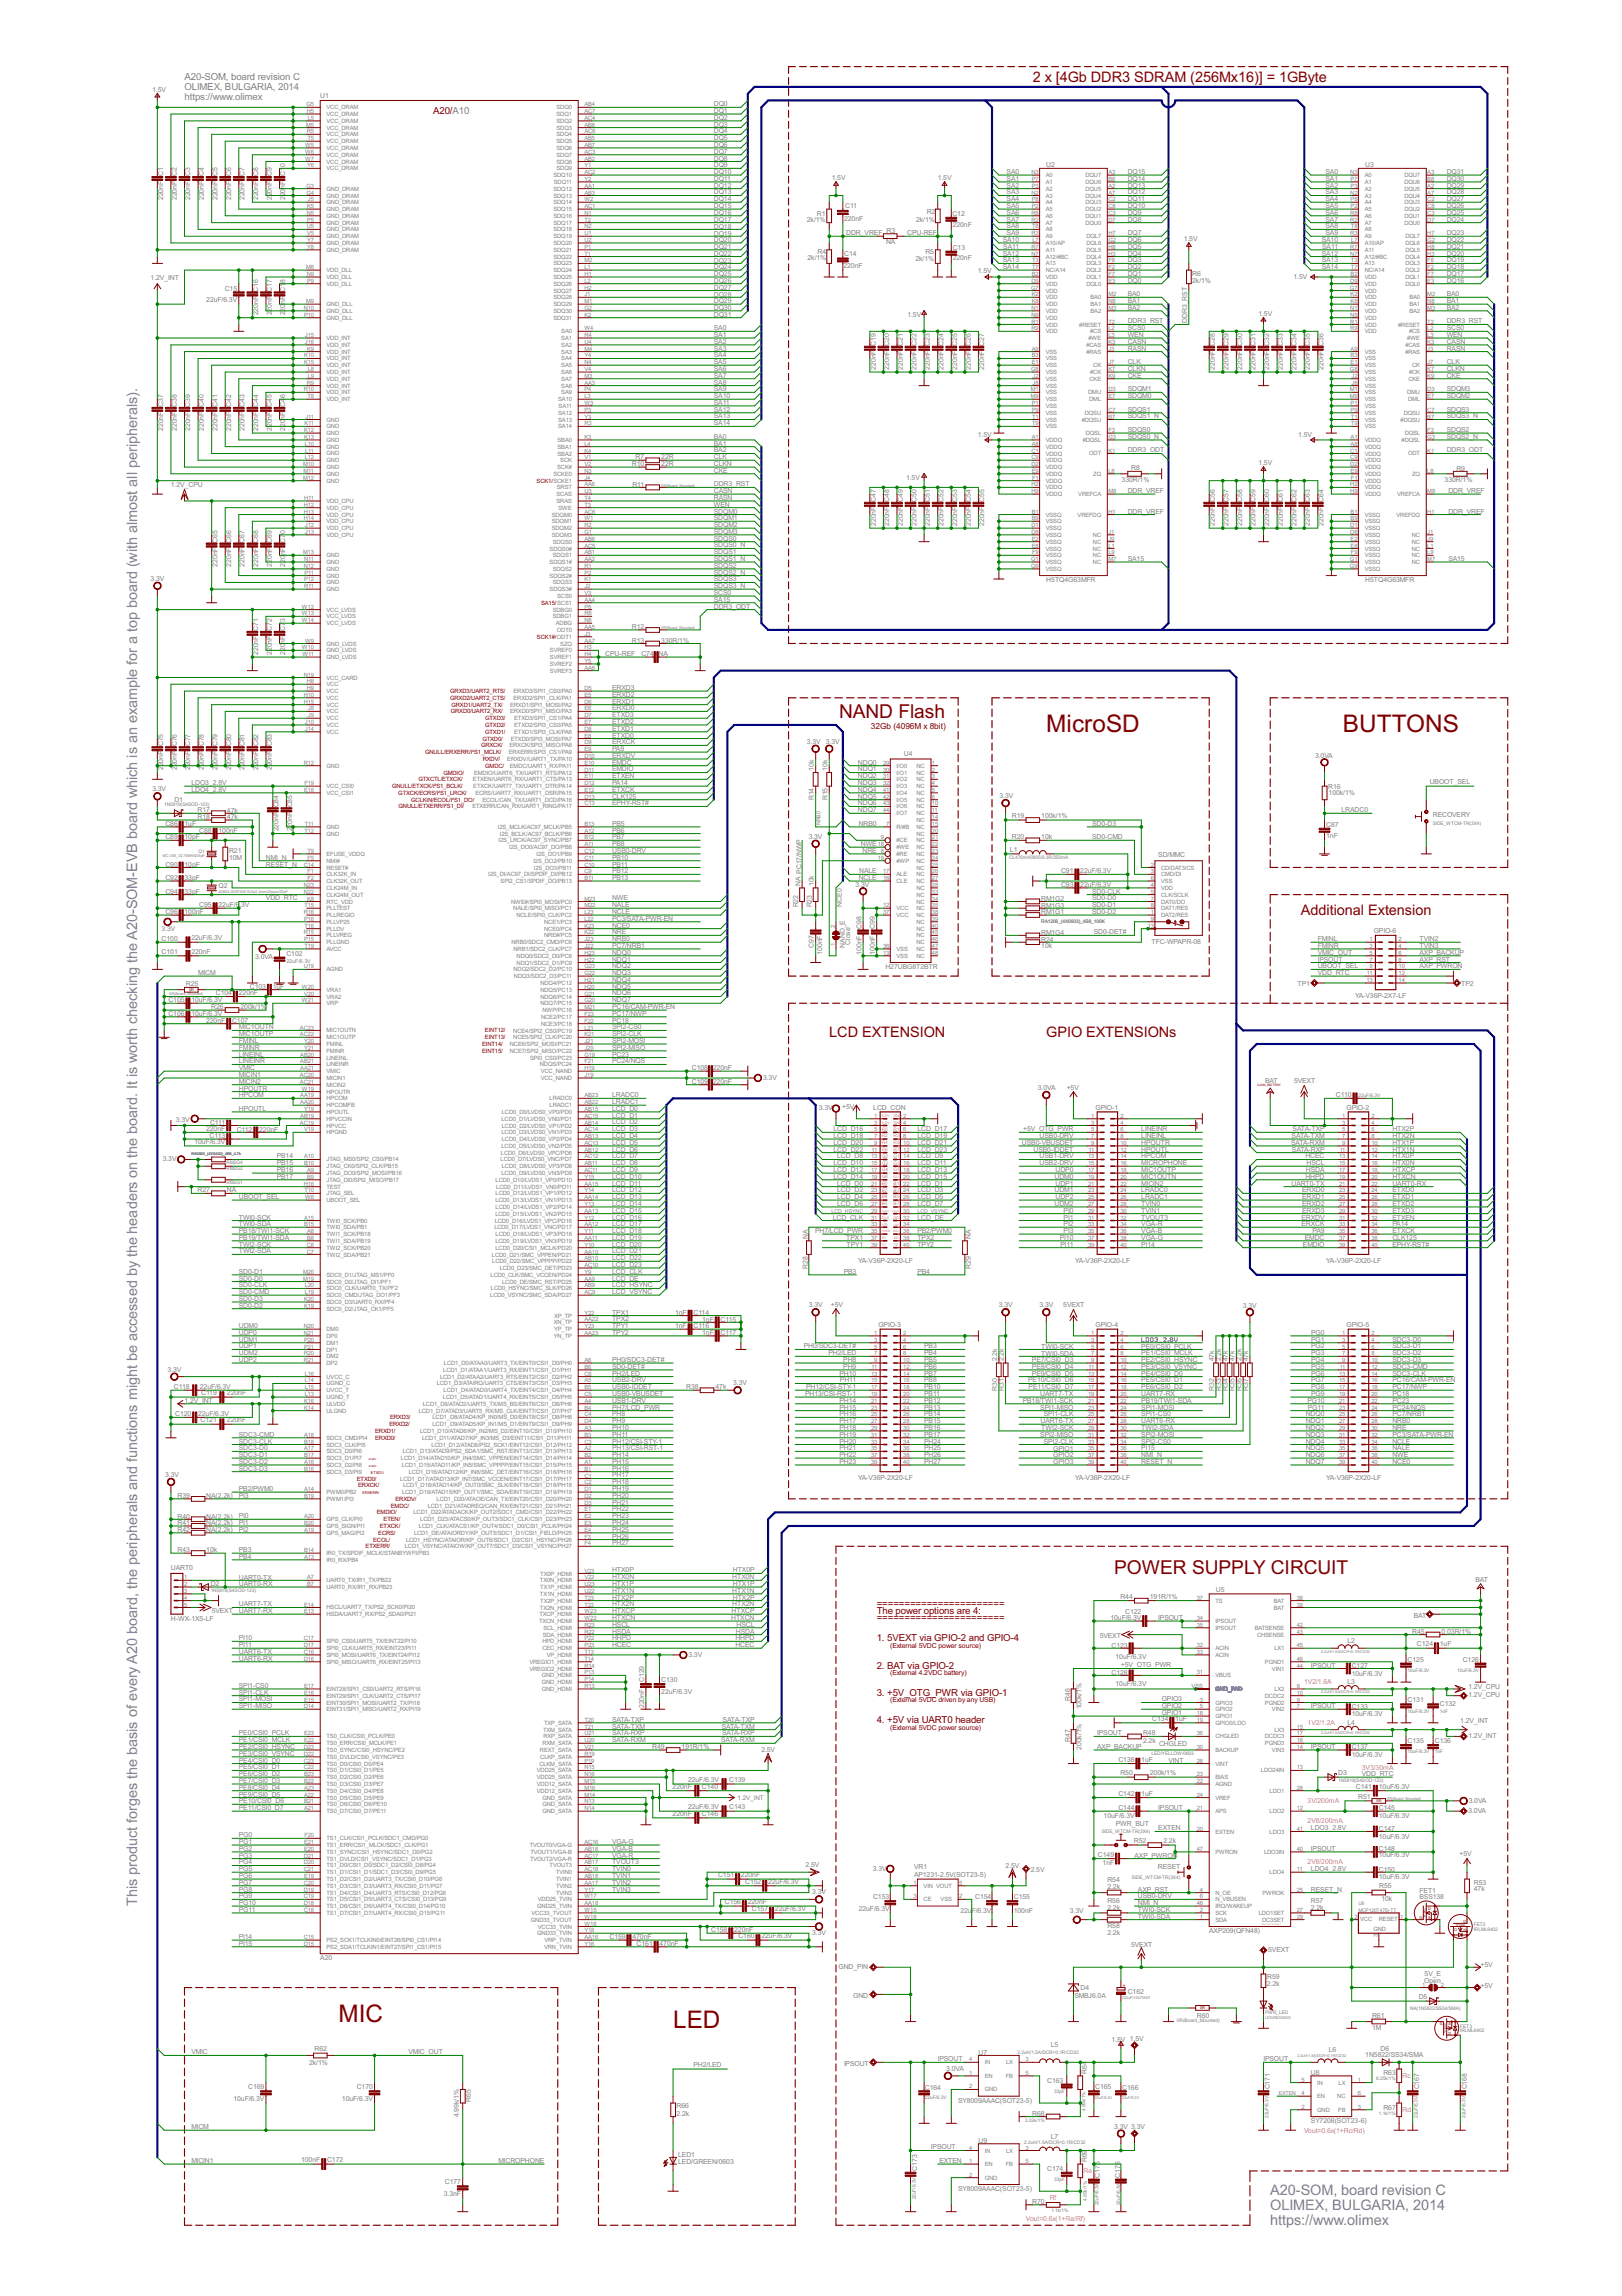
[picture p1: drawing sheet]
<svg xmlns="http://www.w3.org/2000/svg" width="210mm" height="297mm" viewBox="0 0 210 297" stroke-linecap="round" stroke-linejoin="round" font-family="sans-serif">
<defs><g id="words">
<g font-size="3.5" fill="#800000">
<text x="135.4" y="94.7">MicroSD</text>
<text x="173.8" y="94.7">BUTTONS</text>
<text x="43.8" y="261.5">MIC</text>
<text x="87.1" y="262.4">LED</text>
</g>
<g font-size="2.8" fill="#800000">
<text x="108.6" y="92.8">NAND Flash</text>
<text x="144.2" y="203.6">POWER SUPPLY CIRCUIT</text>
</g>
<g font-size="2.1" fill="#800000">
<text x="133.6" y="10.6">2 x [4Gb DDR3 SDRAM (256Mx16)] = 1GByte</text>
<text x="168.3" y="118.4">Additional Extension</text>
<text x="107.3" y="134.2">LCD EXTENSION</text>
<text x="135.4" y="134.2">GPIO EXTENSIONs</text>
</g>
<g font-size="2.1" fill="#808080">
<text x="17.7" y="246.6" transform="rotate(-90 17.7 246.6)">This product forges the basis of every A20 board, the peripherals and functions might be accessed by the headers on the board. It is worth checking the A20-SOM-EVB board which is an example for a top board (with almost all peripherals).</text>
<text x="164.4" y="283.9">A20-SOM, board revision C</text>
<text x="164.4" y="285.9">OLIMEX, BULGARIA, 2014</text>
<text x="164.4" y="287.9">https://www.olimex</text>
</g>
<g font-size="1.4" fill="#808080">
<text x="23.9" y="10.4">A20-SOM, board revision C</text>
<text x="23.9" y="11.7">OLIMEX, BULGARIA, 2014</text>
<text x="23.9" y="13">https://www.olimex</text>
</g>
<g font-size="1.4" fill="#800000">
<text x="56.1" y="14.8">A20/A10</text>
<text x="113.5" y="208.8">The power options are 4:</text>
<text x="113.5" y="209.7">=======================</text>
<text x="113.5" y="208">=======================</text>
<text x="113.5" y="212.4">1. 5VEXT via GPIO-2 and GPIO-4</text>
<text x="113.5" y="215.9">2. BAT via GPIO-2</text>
<text x="113.5" y="219.4">3. +5V_OTG_PWR via GPIO-1</text>
<text x="113.5" y="222.9">4. +5V via UART0 header</text>
</g>
<text font-size="1.2" fill="#800000" x="112.7" y="94.3">32Gb (4096M x 8bit)</text>
<g font-size="1" fill="#808080">
<text x="19.7" y="11.9">1.5V</text>
<text x="41.4" y="12.7">U1</text>
<text x="92.4" y="13.7">DQ0</text>
<text x="92.4" y="14.6">DQ1</text>
<text x="92.4" y="15.5">DQ2</text>
<text x="92.4" y="16.4">DQ3</text>
<text x="92.4" y="17.3">DQ4</text>
<text x="92.4" y="18.1">DQ5</text>
<text x="92.4" y="19">DQ6</text>
<text x="92.4" y="19.9">DQ7</text>
<text x="92.4" y="20.8">DQ8</text>
<text x="92.4" y="21.6">DQ9</text>
<text x="92.4" y="22.5">DQ10</text>
<text x="92.4" y="23.4">DQ11</text>
<text x="107.6" y="23.2">1.5V</text>
<text x="121.4" y="23.3">1.5V</text>
<text x="130.3" y="23.4">SA1</text>
<text x="130.3" y="22.5">SA0</text>
<text x="135.4" y="21.6">U2</text>
<text x="145.9" y="23.4">DQ14</text>
<text x="145.9" y="22.5">DQ15</text>
<text x="171.5" y="23.4">SA1</text>
<text x="171.5" y="22.5">SA0</text>
<text x="176.7" y="21.6">U3</text>
<text x="187.2" y="23.4">DQ30</text>
<text x="187.2" y="22.5">DQ31</text>
<text x="21.1" y="25.9" transform="rotate(-90 21.1 25.9)">220nF C1</text>
<text x="22.9" y="25.9" transform="rotate(-90 22.9 25.9)">220nF C2</text>
<text x="24.6" y="25.9" transform="rotate(-90 24.6 25.9)">220nF C3</text>
<text x="26.4" y="25.9" transform="rotate(-90 26.4 25.9)">220nF C4</text>
<text x="28.1" y="25.9" transform="rotate(-90 28.1 25.9)">220nF C5</text>
<text x="29.9" y="25.9" transform="rotate(-90 29.9 25.9)">220nF C6</text>
<text x="31.7" y="25.9" transform="rotate(-90 31.7 25.9)">220nF C7</text>
<text x="33.4" y="25.9" transform="rotate(-90 33.4 25.9)">220nF C8</text>
<text x="35.2" y="25.9" transform="rotate(-90 35.2 25.9)">220nF C9</text>
<text x="36.9" y="25.9" transform="rotate(-90 36.9 25.9)">220nF C10</text>
<text x="92.4" y="24.3">DQ12</text>
<text x="92.4" y="25.2">DQ13</text>
<text x="92.4" y="26">DQ14</text>
<text x="92.4" y="26.9">DQ15</text>
<text x="92.4" y="27.8">DQ16</text>
<text x="92.4" y="28.7">DQ17</text>
<text x="92.4" y="29.6">DQ18</text>
<text x="104.4" y="28.8">2k/1%</text>
<text x="105.7" y="27.9">R1</text>
<text x="109.2" y="28.6">220nF</text>
<text x="109.4" y="26.9">C11</text>
<text x="118.5" y="28.8">2k/1%</text>
<text x="119.9" y="27.7">R2</text>
<text x="123.2" y="27.9">C12</text>
<text x="123.3" y="29.4">220nF</text>
<text x="130.3" y="24.3">SA2</text>
<text x="130.3" y="25.2">SA3</text>
<text x="130.3" y="26">SA4</text>
<text x="130.3" y="26.9">SA5</text>
<text x="130.3" y="27.8">SA6</text>
<text x="130.3" y="28.7">SA7</text>
<text x="130.3" y="29.6">SA8</text>
<text x="145.9" y="28.7">DQ8</text>
<text x="145.9" y="27.8">DQ9</text>
<text x="145.9" y="26.9">DQ10</text>
<text x="145.9" y="26">DQ11</text>
<text x="145.9" y="25.2">DQ12</text>
<text x="145.9" y="24.3">DQ13</text>
<text x="171.5" y="24.3">SA2</text>
<text x="171.5" y="25.2">SA3</text>
<text x="171.5" y="26">SA4</text>
<text x="171.5" y="26.9">SA5</text>
<text x="171.5" y="27.8">SA6</text>
<text x="171.5" y="28.7">SA7</text>
<text x="171.5" y="29.6">SA8</text>
<text x="187.2" y="28.7">DQ24</text>
<text x="187.2" y="27.8">DQ25</text>
<text x="187.2" y="26.9">DQ26</text>
<text x="187.2" y="26">DQ27</text>
<text x="187.2" y="25.2">DQ28</text>
<text x="187.2" y="24.3">DQ29</text>
<text x="92.4" y="30.5">DQ19</text>
<text x="92.4" y="31.4">DQ20</text>
<text x="92.4" y="32.2">DQ21</text>
<text x="92.4" y="33.1">DQ22</text>
<text x="92.4" y="34">DQ23</text>
<text x="92.4" y="34.9">DQ24</text>
<text x="92.4" y="35.7">DQ25</text>
<text x="104.5" y="33.7">2k/1%</text>
<text x="105.8" y="32.9">R4</text>
<text x="109.1" y="34.6">220nF</text>
<text x="109.2" y="33.2">C14</text>
<text x="109.5" y="30.4">DDR_VREF R3</text>
<text x="114.7" y="31.6">NA</text>
<text x="117.4" y="30.4">CPU-REF</text>
<text x="118.5" y="33.8">2k/1%</text>
<text x="119.8" y="32.9">R5</text>
<text x="123.3" y="33.7">220nF</text>
<text x="123.3" y="32.4">C13</text>
<text x="126.6" y="35.3">1.5V</text>
<text x="129.8" y="31.3">SA10</text>
<text x="129.8" y="33.1">SA12</text>
<text x="129.8" y="34.8">SA14</text>
<text x="129.8" y="33.9">SA13</text>
<text x="129.8" y="32.2">SA11</text>
<text x="130.3" y="30.4">SA9</text>
<text x="145.9" y="35.7">DQ1</text>
<text x="145.9" y="34.8">DQ2</text>
<text x="145.9" y="33.9">DQ3</text>
<text x="145.9" y="33.1">DQ4</text>
<text x="145.9" y="32.2">DQ5</text>
<text x="145.9" y="31.3">DQ6</text>
<text x="145.9" y="30.4">DQ7</text>
<text x="153.2" y="31.2">1.5V</text>
<text x="154.3" y="35.7">R6</text>
<text x="171" y="31.3">SA10</text>
<text x="171" y="33.1">SA12</text>
<text x="171" y="34.8">SA14</text>
<text x="171" y="33.9">SA13</text>
<text x="171.1" y="32.2">SA11</text>
<text x="171.5" y="30.4">SA9</text>
<text x="187.2" y="35.7">DQ17</text>
<text x="187.2" y="34.8">DQ18</text>
<text x="187.2" y="33.9">DQ19</text>
<text x="187.2" y="33.1">DQ20</text>
<text x="187.2" y="32.2">DQ21</text>
<text x="187.2" y="31.3">DQ22</text>
<text x="187.2" y="30.4">DQ23</text>
<text x="19.5" y="36.3">1.2V_INT</text>
<text x="26.7" y="39.1">22uF/6.3V</text>
<text x="29.1" y="37.6">C15</text>
<text x="33.4" y="40.8" transform="rotate(-90 33.4 40.8)">220nF C16</text>
<text x="35.2" y="40.8" transform="rotate(-90 35.2 40.8)">220nF C17</text>
<text x="36.9" y="40.8" transform="rotate(-90 36.9 40.8)">220nF C18</text>
<text x="92.4" y="36.6">DQ26</text>
<text x="92.4" y="37.5">DQ27</text>
<text x="92.4" y="38.4">DQ28</text>
<text x="92.4" y="39.3">DQ29</text>
<text x="92.4" y="40.1">DQ30</text>
<text x="92.4" y="41">DQ31</text>
<text x="117.4" y="41.1">1.5V</text>
<text x="145.9" y="36.6">DQ0</text>
<text x="145.9" y="38.3">BA0</text>
<text x="145.9" y="39.2">BA1</text>
<text x="145.9" y="40.1">BA2</text>
<text x="145.9" y="41.8">DDR3_RST</text>
<text x="153.6" y="41.8" transform="rotate(-90 153.6 41.8)">DDR3_RST</text>
<text x="154.3" y="36.6">2k/1%</text>
<text x="162.8" y="40.9">1.5V</text>
<text x="167.4" y="36.1">1.5V</text>
<text x="187.2" y="38.3">BA0</text>
<text x="187.2" y="39.2">BA1</text>
<text x="187.2" y="40.1">BA2</text>
<text x="187.2" y="41.8">DDR3_RST</text>
<text x="187.2" y="36.6">DQ16</text>
<text x="92.4" y="44.5">SA2</text>
<text x="92.4" y="45.4">SA3</text>
<text x="92.4" y="46.2">SA4</text>
<text x="92.4" y="47.1">SA5</text>
<text x="92.4" y="48">SA6</text>
<text x="92.4" y="43.6">SA1</text>
<text x="92.4" y="42.7">SA0</text>
<text x="113.3" y="47.8" transform="rotate(-90 113.3 47.8)">220nF C19</text>
<text x="115.1" y="47.8" transform="rotate(-90 115.1 47.8)">220nF C20</text>
<text x="116.8" y="47.8" transform="rotate(-90 116.8 47.8)">220nF C21</text>
<text x="118.6" y="47.8" transform="rotate(-90 118.6 47.8)">220nF C22</text>
<text x="120.3" y="47.8" transform="rotate(-90 120.3 47.8)">220nF C23</text>
<text x="122.1" y="47.8" transform="rotate(-90 122.1 47.8)">220nF C24</text>
<text x="123.9" y="47.8" transform="rotate(-90 123.9 47.8)">220nF C25</text>
<text x="125.6" y="47.8" transform="rotate(-90 125.6 47.8)">220nF C26</text>
<text x="127.4" y="47.8" transform="rotate(-90 127.4 47.8)">220nF C27</text>
<text x="145.9" y="47.1">CLK</text>
<text x="145.9" y="44.5">CASN</text>
<text x="145.9" y="45.4">RASN</text>
<text x="145.9" y="43.6">WEN</text>
<text x="145.9" y="48">CLKN</text>
<text x="145.9" y="42.7">SCS0</text>
<text x="157.2" y="47.8" transform="rotate(-90 157.2 47.8)">220nF C28</text>
<text x="159" y="47.8" transform="rotate(-90 159 47.8)">220nF C29</text>
<text x="160.7" y="47.8" transform="rotate(-90 160.7 47.8)">220nF C30</text>
<text x="162.5" y="47.8" transform="rotate(-90 162.5 47.8)">220nF C31</text>
<text x="164.3" y="47.8" transform="rotate(-90 164.3 47.8)">220nF C32</text>
<text x="166" y="47.8" transform="rotate(-90 166 47.8)">220nF C33</text>
<text x="167.8" y="47.8" transform="rotate(-90 167.8 47.8)">220nF C34</text>
<text x="169.5" y="47.8" transform="rotate(-90 169.5 47.8)">220nF C35</text>
<text x="171.3" y="47.8" transform="rotate(-90 171.3 47.8)">220nF C36</text>
<text x="187.2" y="47.1">CLK</text>
<text x="187.2" y="44.5">CASN</text>
<text x="187.2" y="45.4">RASN</text>
<text x="187.2" y="43.6">WEN</text>
<text x="187.2" y="48">CLKN</text>
<text x="187.2" y="42.7">SCS0</text>
<text x="92.4" y="48.9">SA7</text>
<text x="92.4" y="49.8">SA8</text>
<text x="92.4" y="50.6">SA9</text>
<text x="92.4" y="51.5">SA10</text>
<text x="92.4" y="52.4">SA11</text>
<text x="92.4" y="53.3">SA12</text>
<text x="145.9" y="48.9">CKE</text>
<text x="145.9" y="51.5">SDQM0</text>
<text x="145.9" y="50.6">SDQM1</text>
<text x="145.9" y="53.3">SDQS1</text>
<text x="187.2" y="48.9">CKE</text>
<text x="187.2" y="53.3">SDQS3</text>
<text x="187.2" y="50.6">SDQM3</text>
<text x="187.2" y="51.5">SDQM2</text>
<text x="21.1" y="55.7" transform="rotate(-90 21.1 55.7)">220nF C37</text>
<text x="22.9" y="55.7" transform="rotate(-90 22.9 55.7)">220nF C38</text>
<text x="24.6" y="55.7" transform="rotate(-90 24.6 55.7)">220nF C39</text>
<text x="26.4" y="55.7" transform="rotate(-90 26.4 55.7)">220nF C40</text>
<text x="28.1" y="55.7" transform="rotate(-90 28.1 55.7)">220nF C41</text>
<text x="29.9" y="55.7" transform="rotate(-90 29.9 55.7)">220nF C42</text>
<text x="31.7" y="55.7" transform="rotate(-90 31.7 55.7)">220nF C43</text>
<text x="33.4" y="55.7" transform="rotate(-90 33.4 55.7)">220nF C44</text>
<text x="35.2" y="55.7" transform="rotate(-90 35.2 55.7)">220nF C45</text>
<text x="36.9" y="55.7" transform="rotate(-90 36.9 55.7)">220nF C46</text>
<text x="82.3" y="59.4">R7</text>
<text x="85.6" y="59.4">22R</text>
<text x="92.4" y="56.8">BA0</text>
<text x="92.4" y="57.7">BA1</text>
<text x="92.4" y="59.4">CLK</text>
<text x="92.4" y="55">SA14</text>
<text x="92.4" y="54.1">SA13</text>
<text x="92.4" y="58.5">BA2</text>
<text x="126.6" y="56.5">1.5V</text>
<text x="145.9" y="55.9">SDQS0</text>
<text x="145.9" y="56.8">SDQS0_N</text>
<text x="145.9" y="54.1">SDQS1_N</text>
<text x="145.9" y="58.5">DDR3_ODT</text>
<text x="168" y="56.6">1.5V</text>
<text x="187.2" y="58.5">DDR3_ODT</text>
<text x="187.2" y="55.9">SDQS2</text>
<text x="187.2" y="56.8">SDQS2_N</text>
<text x="187.2" y="54.1">SDQS3_N</text>
<text x="22.1" y="63.1">1.2V_CPU</text>
<text x="81.8" y="60.3">R10</text>
<text x="81.8" y="63">R11</text>
<text x="85.6" y="60.3">22R</text>
<text x="92.4" y="61.2">CKE</text>
<text x="92.4" y="63.8">CASN</text>
<text x="92.4" y="64.7">RASN</text>
<text x="92.4" y="65.6">WEN</text>
<text x="92.4" y="60.3">CLKN</text>
<text x="92.4" y="62.9">DDR3_RST</text>
<text x="117.3" y="62">1.5V</text>
<text x="145.2" y="62.4">330R/1%</text>
<text x="145.9" y="63.8">DDR_VREF</text>
<text x="146.4" y="60.8">R8</text>
<text x="162.8" y="60.2">1.5V</text>
<text x="187" y="62.3">330R/1%</text>
<text x="187.4" y="63.8">DDR_VREF</text>
<text x="188.5" y="60.9">R9</text>
<text x="92.4" y="66.4">SDQM0</text>
<text x="92.4" y="67.3">SDQM1</text>
<text x="92.4" y="69.9">SDQS0</text>
<text x="92.4" y="71.7">SDQS1</text>
<text x="92.4" y="70.8">SDQS0_N</text>
<text x="92.4" y="69.1">SDQM3</text>
<text x="92.4" y="68.2">SDQM2</text>
<text x="113.3" y="68" transform="rotate(-90 113.3 68)">220nF C47</text>
<text x="115.1" y="68" transform="rotate(-90 115.1 68)">220nF C48</text>
<text x="116.8" y="68" transform="rotate(-90 116.8 68)">220nF C49</text>
<text x="118.6" y="68" transform="rotate(-90 118.6 68)">220nF C50</text>
<text x="120.3" y="68" transform="rotate(-90 120.3 68)">220nF C51</text>
<text x="122.1" y="68" transform="rotate(-90 122.1 68)">220nF C52</text>
<text x="123.9" y="68" transform="rotate(-90 123.9 68)">220nF C53</text>
<text x="125.6" y="68" transform="rotate(-90 125.6 68)">220nF C54</text>
<text x="127.4" y="68" transform="rotate(-90 127.4 68)">220nF C55</text>
<text x="145.9" y="66.4">DDR_VREF</text>
<text x="157.2" y="68" transform="rotate(-90 157.2 68)">220nF C56</text>
<text x="159" y="68" transform="rotate(-90 159 68)">220nF C57</text>
<text x="160.7" y="68" transform="rotate(-90 160.7 68)">220nF C58</text>
<text x="162.5" y="68" transform="rotate(-90 162.5 68)">220nF C59</text>
<text x="164.3" y="68" transform="rotate(-90 164.3 68)">220nF C60</text>
<text x="166" y="68" transform="rotate(-90 166 68)">220nF C61</text>
<text x="167.8" y="68" transform="rotate(-90 167.8 68)">220nF C62</text>
<text x="169.5" y="68" transform="rotate(-90 169.5 68)">220nF C63</text>
<text x="171.3" y="68" transform="rotate(-90 171.3 68)">220nF C64</text>
<text x="187.4" y="66.4">DDR_VREF</text>
<text x="19.5" y="75.1">3.3V</text>
<text x="28.1" y="73.3" transform="rotate(-90 28.1 73.3)">220nF C65</text>
<text x="29.9" y="73.3" transform="rotate(-90 29.9 73.3)">220nF C66</text>
<text x="31.7" y="73.3" transform="rotate(-90 31.7 73.3)">220nF C67</text>
<text x="33.4" y="73.3" transform="rotate(-90 33.4 73.3)">220nF C68</text>
<text x="35.2" y="73.3" transform="rotate(-90 35.2 73.3)">220nF C69</text>
<text x="36.9" y="73.3" transform="rotate(-90 36.9 73.3)">220nF C70</text>
<text x="92.4" y="72.6">SDQS1_N</text>
<text x="92.4" y="77">SCS0</text>
<text x="92.4" y="77.9">SA15</text>
<text x="92.4" y="73.5">SDQS2</text>
<text x="92.4" y="74.3">SDQS2_N</text>
<text x="92.4" y="75.2">SDQS3</text>
<text x="92.4" y="76.1">SDQS3_N</text>
<text x="135.4" y="75.4">H5TQ4G63MFR</text>
<text x="145.9" y="72.6">SA15</text>
<text x="176.7" y="75.4">H5TQ4G63MFR</text>
<text x="187.4" y="72.6">SA15</text>
<text x="81.8" y="83.1">R13</text>
<text x="81.8" y="81.4">R12</text>
<text x="85.6" y="83.1">330R/1%</text>
<text x="92.4" y="78.7">DDR3_ODT</text>
<text x="33.4" y="84.7" transform="rotate(-90 33.4 84.7)">220nF C71</text>
<text x="35.2" y="84.7" transform="rotate(-90 35.2 84.7)">220nF C72</text>
<text x="36.9" y="84.7" transform="rotate(-90 36.9 84.7)">220nF C73</text>
<text x="78.3" y="84.9">CPU-REF</text>
<text x="79.2" y="89.3">ERXD3</text>
<text x="83" y="84.9">C74 NA</text>
<text x="79.2" y="95.4">ETXD0</text>
<text x="79.2" y="94.5">ETXD1</text>
<text x="79.2" y="93.7">ETXD2</text>
<text x="79.2" y="92.8">ETXD3</text>
<text x="79.2" y="91.9">ERXD0</text>
<text x="79.2" y="91">ERXD1</text>
<text x="79.2" y="90.1">ERXD2</text>
<text x="21.1" y="99.7" transform="rotate(-90 21.1 99.7)">220nF C75</text>
<text x="22.9" y="99.7" transform="rotate(-90 22.9 99.7)">220nF C76</text>
<text x="24.6" y="99.7" transform="rotate(-90 24.6 99.7)">220nF C77</text>
<text x="24.8" y="101.6">LDO3_2.8V</text>
<text x="26.4" y="99.7" transform="rotate(-90 26.4 99.7)">220nF C78</text>
<text x="28.1" y="99.7" transform="rotate(-90 28.1 99.7)">220nF C79</text>
<text x="29.9" y="99.7" transform="rotate(-90 29.9 99.7)">220nF C80</text>
<text x="31.7" y="99.7" transform="rotate(-90 31.7 99.7)">220nF C81</text>
<text x="33.4" y="99.7" transform="rotate(-90 33.4 99.7)">220nF C82</text>
<text x="35.2" y="99.7" transform="rotate(-90 35.2 99.7)">220nF C83</text>
<text x="79.2" y="97.2">PA9</text>
<text x="79.2" y="101.6">PA14</text>
<text x="79.2" y="100.7">ETXEN</text>
<text x="79.2" y="98.1">ERXDV</text>
<text x="79.2" y="98.9">EMDC</text>
<text x="79.2" y="99.8">EMDIO</text>
<text x="79.2" y="96.3">ERXCK</text>
<text x="104.4" y="96.2">3.3V 3.3V</text>
<text x="105.3" y="99.7" transform="rotate(-90 105.3 99.7)">10k</text>
<text x="107.1" y="99.7" transform="rotate(-90 107.1 99.7)">10k</text>
<text x="111" y="98.9">NDQ0</text>
<text x="111" y="99.8">NDQ1</text>
<text x="111" y="100.7">NDQ2</text>
<text x="111" y="101.6">NDQ3</text>
<text x="117" y="97.7">U4</text>
<text x="170.2" y="98.1">3.0VA</text>
<text x="185" y="101.5">UBOOT_SEL</text>
<text x="19.7" y="102.4">3.3V</text>
<text x="21.4" y="106.8">C86</text>
<text x="22.6" y="103.8">D1</text>
<text x="23.9" y="106.8">1uF</text>
<text x="24.8" y="102.4">LDO4_2.8V</text>
<text x="25.6" y="106">R18</text>
<text x="25.6" y="105.1">R17</text>
<text x="25.8" y="107.7">C88</text>
<text x="28.3" y="107.7">100nF</text>
<text x="29.4" y="106">47k</text>
<text x="29.4" y="105.1">47k</text>
<text x="36" y="107.6" transform="rotate(-90 36 107.6)">220nF C84</text>
<text x="37.8" y="107.6" transform="rotate(-90 37.8 107.6)">220nF C85</text>
<text x="79.2" y="104.2">EPHY-RST#</text>
<text x="79.2" y="107.7">PB6</text>
<text x="79.2" y="106.8">PB5</text>
<text x="79.2" y="103.3">CLK125</text>
<text x="79.2" y="102.4">ETXCK</text>
<text x="105.3" y="103.5" transform="rotate(-90 105.3 103.5)">R14</text>
<text x="107.1" y="103.5" transform="rotate(-90 107.1 103.5)">R15</text>
<text x="111" y="102.4">NDQ4</text>
<text x="111" y="103.3">NDQ5</text>
<text x="111" y="104.2">NDQ6</text>
<text x="111" y="105.1">NDQ7</text>
<text x="111.1" y="106.8">NRB0</text>
<text x="129.3" y="103.2">3.3V</text>
<text x="130.9" y="105.9">R19</text>
<text x="134.7" y="105.9">100k/1%</text>
<text x="141.3" y="106.8">SD0-D3</text>
<text x="171.6" y="107">C87</text>
<text x="171.9" y="102.1">R16</text>
<text x="171.9" y="102.9">100k/1%</text>
<text x="173.6" y="105">LRADC0</text>
<text x="185.4" y="105.7">RECOVERY</text>
<text x="21.4" y="113.9">C92</text>
<text x="21.4" y="108.6">C89</text>
<text x="21.4" y="112.1">C90</text>
<text x="23.9" y="113.9">33pF</text>
<text x="23.9" y="108.6">10pF</text>
<text x="23.9" y="112.1">10pF</text>
<text x="29.6" y="111.2">10M</text>
<text x="29.6" y="110.3">R21</text>
<text x="34.4" y="112.1">RESET_N</text>
<text x="34.4" y="111.3">NMI_N</text>
<text x="79.2" y="111.2">PB10</text>
<text x="79.2" y="113.9">PB13</text>
<text x="79.2" y="113">PB12</text>
<text x="79.2" y="112.1">PB11</text>
<text x="79.2" y="109.5">PB8</text>
<text x="79.2" y="108.6">PB7</text>
<text x="79.2" y="110.3">USB0-DRV</text>
<text x="104.6" y="108.5">3.3V</text>
<text x="111.1" y="113.9">NCLE</text>
<text x="111.2" y="113">NALE</text>
<text x="111.4" y="109.5">NWE</text>
<text x="111.6" y="110.3">NRE</text>
<text x="130.7" y="110.3">L1</text>
<text x="130.9" y="108.5">R20</text>
<text x="134.7" y="108.5">10k</text>
<text x="137.3" y="113">C91</text>
<text x="139.8" y="113">22uF/6.3V</text>
<text x="141.3" y="108.6">SD0-CMD</text>
<text x="149.9" y="110.9">SD/MMC</text>
<text x="171.6" y="108.5">1nF</text>
<text x="21.4" y="115.6">C94</text>
<text x="21.4" y="118.3">C96</text>
<text x="23.9" y="115.6">33pF</text>
<text x="23.9" y="118.3">100nF</text>
<text x="25.8" y="117.4">C95</text>
<text x="28.3" y="117.4">22uF/6.3V</text>
<text x="28.3" y="114.9">Q2</text>
<text x="34.4" y="116.5">VDD_RTC</text>
<text x="79.2" y="116.5">NWE</text>
<text x="79.2" y="117.4">NALE</text>
<text x="79.2" y="118.3">NCLE</text>
<text x="79.2" y="119.1">PC3/SATA-PWR-EN</text>
<text x="103.3" y="117.4" transform="rotate(-90 103.3 117.4)">R22</text>
<text x="103.6" y="114.7" transform="rotate(-90 103.6 114.7)">NA PC17/NWP</text>
<text x="105.1" y="117.4" transform="rotate(-90 105.1 117.4)">R23</text>
<text x="105.3" y="114.7" transform="rotate(-90 105.3 114.7)">10k</text>
<text x="108.9" y="117.3" transform="rotate(-90 108.9 117.3)">NCE0</text>
<text x="110.7" y="114.8">3.3V</text>
<text x="134.7" y="118.3">RM1G1</text>
<text x="134.7" y="116.5">RM1G2</text>
<text x="134.7" y="117.4">RM1G3</text>
<text x="137.3" y="114.7">C93</text>
<text x="139.8" y="114.7">22uF/6.3V</text>
<text x="141.3" y="117.4">SD0-D1</text>
<text x="141.3" y="116.5">SD0-D0</text>
<text x="141.3" y="115.6">SD0-CLK</text>
<text x="141.3" y="118.3">SD0-D2</text>
<text x="20.9" y="121.7">C100</text>
<text x="20.9" y="123.4">C101</text>
<text x="20.9" y="120.4">3.3V</text>
<text x="24.8" y="121.6">22uF/6.3V</text>
<text x="24.8" y="123.4">220nF</text>
<text x="33" y="124">3.0VA</text>
<text x="37.1" y="123.7">C102</text>
<text x="79.2" y="123.5">NDQ0</text>
<text x="79.2" y="124.4">NDQ1</text>
<text x="79.2" y="125.3">NDQ2</text>
<text x="79.2" y="120">NCE0</text>
<text x="79.2" y="120.9">NRE</text>
<text x="79.2" y="121.8">NRB0</text>
<text x="79.2" y="122.6">PC7/NRB1</text>
<text x="105.3" y="122.6" transform="rotate(-90 105.3 122.6)">C97</text>
<text x="106.4" y="123.5" transform="rotate(-90 106.4 123.5)">100nF</text>
<text x="109.3" y="122.6" transform="rotate(-90 109.3 122.6)">NAND_E</text>
<text x="110" y="122.2" transform="rotate(-90 110 122.2)">Close</text>
<text x="111.5" y="123.5" transform="rotate(-90 111.5 123.5)">100nF</text>
<text x="111.5" y="120.1" transform="rotate(-90 111.5 120.1)">C98</text>
<text x="113.2" y="123.5" transform="rotate(-90 113.2 123.5)">100nF</text>
<text x="113.2" y="120.1" transform="rotate(-90 113.2 120.1)">C99</text>
<text x="114.6" y="125.4">H27UBG8T2BTR</text>
<text x="134.7" y="122.6">10k</text>
<text x="134.7" y="120.9">RM1G4</text>
<text x="134.7" y="121.8">R24</text>
<text x="141.6" y="120.9">SD0-DET#</text>
<text x="149" y="122.1">TFC-WPAPR-08</text>
<text x="170.5" y="124.4">IPSOUT</text>
<text x="170.5" y="121.8">FMINL</text>
<text x="170.5" y="122.6">FMINR</text>
<text x="170.5" y="125.3">UBOOT_SEL</text>
<text x="170.5" y="123.5">VMIC_OUT</text>
<text x="177.8" y="120.8">GPIO-6</text>
<text x="183.7" y="121.8">TVIN2</text>
<text x="183.7" y="122.6">TVIN3</text>
<text x="183.7" y="123.5">AXP_BACKUP</text>
<text x="183.7" y="124.4">AXP_RST</text>
<text x="183.7" y="125.3">AXP_PWRON</text>
<text x="21.8" y="129.7">C105</text>
<text x="21.8" y="131.4">C106</text>
<text x="24.1" y="127.6">R25</text>
<text x="24.8" y="129.7">10uF/6.3V</text>
<text x="24.8" y="131.4">10uF/6.3V</text>
<text x="25.6" y="126.2">MICM</text>
<text x="27.3" y="130.5">R26</text>
<text x="27.9" y="128.8">C104</text>
<text x="30.9" y="128.8">220nF</text>
<text x="31.1" y="130.5">200k/1%</text>
<text x="32.3" y="127.9">C103</text>
<text x="35.3" y="127.9">1uF</text>
<text x="79.2" y="126.2">NDQ3</text>
<text x="79.2" y="127">NDQ4</text>
<text x="79.2" y="127.9">NDQ5</text>
<text x="79.2" y="128.8">NDQ6</text>
<text x="79.2" y="129.7">NDQ7</text>
<text x="79.2" y="131.4">PC17/NWP</text>
<text x="79.2" y="130.5">PC16/CAM-PWR-EN</text>
<text x="167.9" y="127.6">TP1</text>
<text x="170.5" y="126.2">VDD_RTC</text>
<text x="175.4" y="129.1">YA-V36P-2X7-LF</text>
<text x="189.1" y="127.6">TP2</text>
<text x="26.7" y="132.3">220nF</text>
<text x="30" y="132.3">C107</text>
<text x="30.9" y="133.2">MIC1OUTN</text>
<text x="30.9" y="134.1">MIC1OUTP</text>
<text x="30.9" y="134.9">FMINL</text>
<text x="30.9" y="135.8">FMINR</text>
<text x="30.9" y="136.7">LINEINL</text>
<text x="30.9" y="137.6">LINEINR</text>
<text x="79.2" y="136.7">PC23</text>
<text x="79.2" y="132.3">PC18</text>
<text x="79.2" y="137.6">PC24/NQS</text>
<text x="79.2" y="133.2">SPI2-CS0</text>
<text x="79.2" y="134.1">SPI2-CLK</text>
<text x="79.2" y="134.9">SPI2-MOSI</text>
<text x="79.2" y="135.8">SPI2-MISO</text>
<text x="30.9" y="138.4">VMIC</text>
<text x="30.9" y="139.3">MICIN1</text>
<text x="30.9" y="140.2">MICIN2</text>
<text x="30.9" y="141.1">HPOUTR</text>
<text x="30.9" y="142">HPCOM</text>
<text x="30.9" y="143.7">HPOUTL</text>
<text x="79.2" y="142">LRADC0</text>
<text x="79.2" y="143.7">LCD_D0</text>
<text x="79.2" y="142.8">LRADC1</text>
<text x="89.5" y="140.2">C109</text>
<text x="89.5" y="138.4">C108</text>
<text x="92.2" y="140.2">220nF</text>
<text x="92.2" y="138.4">220nF</text>
<text x="98.7" y="139.7">3.3V</text>
<text x="106" y="143.5">3.3V</text>
<text x="109" y="143.5">+5V</text>
<text x="113" y="143.5">LCD_CON</text>
<text x="134.3" y="141">3.0VA</text>
<text x="138" y="141">+5V</text>
<text x="141.8" y="143.6">GPIO-1</text>
<text x="163.7" y="140.1">BAT</text>
<text x="167.5" y="140.1">5VEXT</text>
<text x="172.9" y="141.9">C110</text>
<text x="174.3" y="143.6">GPIO-2</text>
<text x="22.8" y="145.1">3.3V</text>
<text x="25.2" y="148.1">10uF/6.3V</text>
<text x="26.7" y="146.3">220nF</text>
<text x="27.1" y="147.3">C113</text>
<text x="27.2" y="145.5">C111</text>
<text x="30.6" y="146.4">C112</text>
<text x="33.5" y="146.4">220nF</text>
<text x="35.8" y="149.9">PB14</text>
<text x="79.2" y="145.5">LCD_D2</text>
<text x="79.2" y="146.4">LCD_D3</text>
<text x="79.2" y="147.2">LCD_D4</text>
<text x="79.2" y="148.1">LCD_D5</text>
<text x="79.2" y="149">LCD_D6</text>
<text x="79.2" y="149.9">LCD_D7</text>
<text x="79.2" y="144.6">LCD_D1</text>
<text x="107.8" y="147.2">LCD_D18</text>
<text x="107.8" y="148.1">LCD_D20</text>
<text x="107.8" y="149">LCD_D22</text>
<text x="107.8" y="146.4">LCD_D16</text>
<text x="108.3" y="149.9">LCD_D8</text>
<text x="118.7" y="147.2">LCD_D19</text>
<text x="118.7" y="148.1">LCD_D21</text>
<text x="118.7" y="149">LCD_D23</text>
<text x="118.7" y="146.4">LCD_D17</text>
<text x="118.7" y="149.9">LCD_D9</text>
<text x="132.3" y="148.1">USB0-VBUSDET</text>
<text x="132.4" y="146.4">+5V_OTG_PWR</text>
<text x="133.8" y="149">USB0-IDDET</text>
<text x="134.5" y="149.9">USB1-DRV</text>
<text x="134.5" y="147.3">USB0-DRV</text>
<text x="147.7" y="148.1">HPOUTR</text>
<text x="147.7" y="149.9">HPCOM</text>
<text x="147.7" y="149">HPOUTL</text>
<text x="147.7" y="147.2">LINEINL</text>
<text x="147.7" y="146.4">LINEINR</text>
<text x="167.1" y="148.1">SATA-RXM</text>
<text x="167.2" y="147.2">SATA-TXM</text>
<text x="167.2" y="149">SATA-RXP</text>
<text x="167.3" y="146.4">SATA-TXP</text>
<text x="168.9" y="149.9">HCEC</text>
<text x="180.2" y="146.4">HTX2P</text>
<text x="180.2" y="147.2">HTX2N</text>
<text x="180.2" y="148.1">HTX1P</text>
<text x="180.2" y="149">HTX1N</text>
<text x="180.2" y="149.9">HTX0P</text>
<text x="21.1" y="150.2">3.3V</text>
<text x="25.6" y="154.3">R27</text>
<text x="29.4" y="154.3">NA</text>
<text x="30.9" y="155.2">UBOOT_SEL</text>
<text x="35.8" y="150.7">PB15</text>
<text x="35.8" y="151.6">PB16</text>
<text x="35.8" y="152.5">PB17</text>
<text x="79.2" y="152.5">LCD_D10</text>
<text x="79.2" y="153.4">LCD_D11</text>
<text x="79.2" y="154.3">LCD_D12</text>
<text x="79.2" y="155.1">LCD_D13</text>
<text x="79.2" y="151.6">LCD_D9</text>
<text x="79.2" y="150.7">LCD_D8</text>
<text x="107.8" y="150.7">LCD_D10</text>
<text x="107.8" y="151.6">LCD_D12</text>
<text x="107.8" y="152.5">LCD_D14</text>
<text x="108.3" y="154.3">LCD_D2</text>
<text x="108.3" y="155.1">LCD_D4</text>
<text x="108.3" y="153.4">LCD_D0</text>
<text x="118.7" y="154.3">LCD_D3</text>
<text x="118.7" y="155.1">LCD_D5</text>
<text x="118.7" y="150.7">LCD_D11</text>
<text x="118.7" y="151.6">LCD_D13</text>
<text x="118.7" y="152.5">LCD_D15</text>
<text x="118.7" y="153.4">LCD_D1</text>
<text x="134.5" y="150.7">USB2-DRV</text>
<text x="136.5" y="154.3">UDM1</text>
<text x="136.5" y="152.5">UDM0</text>
<text x="136.6" y="153.4">UDP1</text>
<text x="136.6" y="151.6">UDP0</text>
<text x="136.6" y="155.1">UDP2</text>
<text x="147.7" y="154.3">LRADC0</text>
<text x="147.7" y="153.4">MICIN2</text>
<text x="147.7" y="152.5">MIC1OUTN</text>
<text x="147.7" y="151.6">MIC1OUTP</text>
<text x="147.7" y="155.1">LRADC1</text>
<text x="147.7" y="150.7">MICROPHONE</text>
<text x="167.1" y="153.4">UART0-TX</text>
<text x="168.5" y="154.3">ERXD0</text>
<text x="168.5" y="155.1">ERXD1</text>
<text x="168.9" y="152.5">HHPD</text>
<text x="169" y="151.6">HSDA</text>
<text x="169.1" y="150.7">HSCL</text>
<text x="180.2" y="153.4">UART0-RX</text>
<text x="180.2" y="150.7">HTX0N</text>
<text x="180.2" y="151.6">HTXCP</text>
<text x="180.2" y="152.5">HTXCN</text>
<text x="180.2" y="154.3">ETXD0</text>
<text x="180.2" y="155.1">ETXD1</text>
<text x="30.9" y="157.8">TWI0-SCK</text>
<text x="30.9" y="158.6">TWI0-SDA</text>
<text x="30.9" y="159.5">PB18/TWI1-SCK</text>
<text x="30.9" y="160.4">PB19/TWI1-SDA</text>
<text x="30.9" y="161.3">TWI2-SCK</text>
<text x="79.2" y="156">LCD_D14</text>
<text x="79.2" y="156.9">LCD_D15</text>
<text x="79.2" y="159.5">LCD_D18</text>
<text x="79.2" y="160.4">LCD_D19</text>
<text x="79.2" y="161.3">LCD_D20</text>
<text x="79.2" y="158.6">LCD_D17</text>
<text x="79.2" y="157.8">LCD_D16</text>
<text x="104.5" y="160.3" transform="rotate(-90 104.5 160.3)">NA</text>
<text x="105.5" y="159.5">PH7/LCD_PWR</text>
<text x="107.8" y="157.8">LCD_CLK</text>
<text x="108.3" y="156">LCD_D6</text>
<text x="109.5" y="160.4">TPX1</text>
<text x="109.5" y="161.3">TPY1</text>
<text x="118.7" y="160.4">TPX2</text>
<text x="118.7" y="161.3">TPY2</text>
<text x="118.7" y="156">LCD_D7</text>
<text x="118.7" y="157.8">LCD_DE</text>
<text x="118.7" y="159.5">PB2/PWM0</text>
<text x="125.6" y="160.3" transform="rotate(-90 125.6 160.3)">NA</text>
<text x="136.5" y="156">UDM2</text>
<text x="137.2" y="160.4">PI10</text>
<text x="137.2" y="161.3">PI11</text>
<text x="137.6" y="159.5">PI3</text>
<text x="137.6" y="156.9">PI0</text>
<text x="137.6" y="157.8">PI1</text>
<text x="137.6" y="158.6">PI2</text>
<text x="147.7" y="160.4">VGA-G</text>
<text x="147.7" y="159.5">VGA-B</text>
<text x="147.7" y="158.6">VGA-R</text>
<text x="147.7" y="161.3">PI14</text>
<text x="147.7" y="156">TVIN0</text>
<text x="147.7" y="156.9">TVIN1</text>
<text x="147.7" y="157.8">TVOUT3</text>
<text x="168.4" y="157.8">ERXDV</text>
<text x="168.4" y="158.6">ERXCK</text>
<text x="168.5" y="156">ERXD2</text>
<text x="168.5" y="156.9">ERXD3</text>
<text x="168.6" y="161.3">EMDIO</text>
<text x="168.9" y="160.4">EMDC</text>
<text x="169.8" y="159.5">PA9</text>
<text x="180.2" y="161.3">EPHY-RST#</text>
<text x="180.2" y="160.4">CLK125</text>
<text x="180.2" y="158.6">PA14</text>
<text x="180.2" y="156">ETXD2</text>
<text x="180.2" y="156.9">ETXD3</text>
<text x="180.2" y="157.8">ETXEN</text>
<text x="180.2" y="159.5">ETXCK</text>
<text x="30.9" y="164.8">SD0-D1</text>
<text x="30.9" y="165.7">SD0-D0</text>
<text x="30.9" y="166.6">SD0-CLK</text>
<text x="30.9" y="167.4">SD0-CMD</text>
<text x="30.9" y="162.2">TWI2-SDA</text>
<text x="79.2" y="162.2">LCD_D21</text>
<text x="79.2" y="163">LCD_D22</text>
<text x="79.2" y="163.9">LCD_D23</text>
<text x="79.2" y="166.6">LCD_HSYNC</text>
<text x="79.2" y="167.4">LCD_VSYNC</text>
<text x="79.2" y="164.8">LCD_CLK</text>
<text x="79.2" y="165.7">LCD_DE</text>
<text x="104.5" y="164.1" transform="rotate(-90 104.5 164.1)">R28</text>
<text x="109.2" y="164.8">PB3</text>
<text x="111" y="163.3">YA-V36P-2X20-LF</text>
<text x="118.7" y="164.8">PB4</text>
<text x="125.6" y="164.1" transform="rotate(-90 125.6 164.1)">R29</text>
<text x="139.1" y="163.3">YA-V36P-2X20-LF</text>
<text x="171.6" y="163.3">YA-V36P-2X20-LF</text>
<text x="30.9" y="173.6">UDM1</text>
<text x="30.9" y="172.7">UDP0</text>
<text x="30.9" y="171.8">UDM0</text>
<text x="30.9" y="168.3">SD0-D3</text>
<text x="30.9" y="169.2">SD0-D2</text>
<text x="79.2" y="170.1">TPX1</text>
<text x="79.2" y="171.8">TPY1</text>
<text x="79.2" y="170.9">TPX2</text>
<text x="79.2" y="172.7">TPY2</text>
<text x="87.4" y="170.1">1nF</text>
<text x="87.4" y="171.9">1nF</text>
<text x="89.7" y="170.1">C114</text>
<text x="89.7" y="171.9">C116</text>
<text x="90.9" y="171">1nF</text>
<text x="90.9" y="172.7">1nF</text>
<text x="93.3" y="171">C115</text>
<text x="93.3" y="172.7">C117</text>
<text x="104.7" y="169.1">3.3V</text>
<text x="107.5" y="169.1">+5V</text>
<text x="113.7" y="171.7">GPIO-3</text>
<text x="129.3" y="169.1">3.3V</text>
<text x="134.5" y="169.1">3.3V</text>
<text x="137.6" y="169.1">5VEXT</text>
<text x="141.8" y="171.7">GPIO-4</text>
<text x="160.8" y="169.2">3.3V</text>
<text x="169.7" y="172.7">PG0</text>
<text x="169.7" y="173.6">PG1</text>
<text x="174.3" y="171.7">GPIO-5</text>
<text x="180.2" y="173.6">SDC3-D0</text>
<text x="21.7" y="177.4">3.3V</text>
<text x="22.5" y="179.6">C118</text>
<text x="25.9" y="179.6">22uF/6.3V</text>
<text x="30.9" y="174.5">UDP1</text>
<text x="30.9" y="175.3">UDM2</text>
<text x="30.9" y="176.2">UDP2</text>
<text x="79.2" y="179.7">USB0-IDDET</text>
<text x="79.2" y="177.1">SD0-DET#</text>
<text x="79.2" y="178.8">USB2-DRV</text>
<text x="79.2" y="178">PH2/LED</text>
<text x="79.2" y="176.2">PH0/SDC3-DET#</text>
<text x="88.8" y="179.7">R38</text>
<text x="92.6" y="179.7">47k</text>
<text x="94.9" y="179.2">3.3V</text>
<text x="104" y="174.5">PH0/SDC3-DET#</text>
<text x="104.3" y="179.7">PH12/CSI-STY-1</text>
<text x="107.2" y="175.3">PH2/LED</text>
<text x="108.6" y="178">PH10</text>
<text x="108.7" y="178.8">PH11</text>
<text x="109.1" y="177.1">PH9</text>
<text x="109.1" y="176.2">PH8</text>
<text x="119.6" y="174.5">PB3</text>
<text x="119.6" y="175.3">PB4</text>
<text x="119.6" y="179.7">PB10</text>
<text x="119.6" y="178.8">PB8</text>
<text x="119.6" y="178">PB7</text>
<text x="119.6" y="177.1">PB6</text>
<text x="119.6" y="176.2">PB5</text>
<text x="129" y="179.9" transform="rotate(-90 129 179.9)">R30</text>
<text x="129" y="176.1" transform="rotate(-90 129 176.1)">2.2k</text>
<text x="129.9" y="179.9" transform="rotate(-90 129.9 179.9)">R31</text>
<text x="129.9" y="176.1" transform="rotate(-90 129.9 176.1)">2.2k</text>
<text x="133.1" y="178.8">PE10/CSI0_D6</text>
<text x="133.1" y="179.7">PE11/CSI0_D7</text>
<text x="133.5" y="176.2">PE7/CSI0_D3</text>
<text x="133.5" y="177.1">PE8/CSI0_D4</text>
<text x="133.5" y="178">PE9/CSI0_D5</text>
<text x="134.7" y="174.5">TWI0-SCK</text>
<text x="134.7" y="175.4">TWI0-SDA</text>
<text x="147.7" y="177.1">PE3/CSI0_VSYNC</text>
<text x="147.7" y="178">PE4/CSI0_D0</text>
<text x="147.7" y="178.8">PE5/CSI0_D1</text>
<text x="147.7" y="179.7">PE6/CSI0_D2</text>
<text x="147.7" y="176.2">PE2/CSI0_HSYNC</text>
<text x="147.7" y="175.3">PE1/CSI0_MCLK</text>
<text x="147.7" y="174.5">PE0/CSI0_PCLK</text>
<text x="157.1" y="179.9" transform="rotate(-90 157.1 179.9)">R32</text>
<text x="157.1" y="176.1" transform="rotate(-90 157.1 176.1)">47k</text>
<text x="158" y="179.9" transform="rotate(-90 158 179.9)">R33</text>
<text x="158" y="176.1" transform="rotate(-90 158 176.1)">2.2k</text>
<text x="158.9" y="179.9" transform="rotate(-90 158.9 179.9)">R34</text>
<text x="158.9" y="176.1" transform="rotate(-90 158.9 176.1)">47k</text>
<text x="159.8" y="179.9" transform="rotate(-90 159.8 179.9)">R35</text>
<text x="159.8" y="176.1" transform="rotate(-90 159.8 176.1)">47k</text>
<text x="160.7" y="179.9" transform="rotate(-90 160.7 179.9)">R36</text>
<text x="160.7" y="176.1" transform="rotate(-90 160.7 176.1)">2.2k</text>
<text x="161.5" y="179.9" transform="rotate(-90 161.5 179.9)">R37</text>
<text x="161.5" y="176.1" transform="rotate(-90 161.5 176.1)">47k</text>
<text x="169.7" y="174.5">PG2</text>
<text x="169.7" y="175.3">PG3</text>
<text x="169.7" y="176.2">PG4</text>
<text x="169.7" y="177.1">PG5</text>
<text x="169.7" y="178">PG6</text>
<text x="169.7" y="178.8">PG7</text>
<text x="169.7" y="179.7">PG8</text>
<text x="180.2" y="179.7">PC17/NWP</text>
<text x="180.2" y="178.8">PC16/CAM-PWR-EN</text>
<text x="180.2" y="177.1">SDC3-CMD</text>
<text x="180.2" y="176.2">SDC3-D3</text>
<text x="180.2" y="178">SDC3-CLK</text>
<text x="180.2" y="174.5">SDC3-D1</text>
<text x="180.2" y="175.3">SDC3-D2</text>
<text x="22.7" y="183.2">C120</text>
<text x="23.9" y="181.5">1.2V_INT</text>
<text x="25.6" y="183.2">22uF/6.3V</text>
<text x="26" y="184">C121</text>
<text x="26" y="180.5">C119</text>
<text x="29.4" y="180.5">220nF</text>
<text x="29.4" y="184">220nF</text>
<text x="30.9" y="185.9">SDC3-CMD</text>
<text x="79.2" y="180.6">USB0-VBUSDET</text>
<text x="79.2" y="181.5">USB1-DRV</text>
<text x="79.2" y="185.9">PH11</text>
<text x="79.2" y="185">PH10</text>
<text x="79.2" y="184.1">PH9</text>
<text x="79.2" y="182.4">PH7/LCD_PWR</text>
<text x="79.2" y="183.2">PH8</text>
<text x="104.2" y="180.6">PH13/CSI-RST-1</text>
<text x="108.6" y="185.9">PH19</text>
<text x="108.6" y="185">PH18</text>
<text x="108.6" y="184.1">PH17</text>
<text x="108.6" y="183.2">PH16</text>
<text x="108.6" y="182.4">PH15</text>
<text x="108.6" y="181.5">PH14</text>
<text x="119.6" y="182.4">PB13</text>
<text x="119.6" y="181.5">PB12</text>
<text x="119.6" y="180.6">PB11</text>
<text x="119.6" y="183.2">PB14</text>
<text x="119.6" y="184.1">PB15</text>
<text x="119.6" y="185">PB16</text>
<text x="119.6" y="185.9">PB17</text>
<text x="132.4" y="181.5">PB18/TWI1-SCK</text>
<text x="134.6" y="180.6">UART7-TX</text>
<text x="134.6" y="182.4">SPI1-MISO</text>
<text x="134.6" y="185.9">SPI2-MISO</text>
<text x="134.6" y="184.1">UART6-TX</text>
<text x="134.7" y="185">TWI2-SCK</text>
<text x="135.1" y="183.2">SPI1-CLK</text>
<text x="147.7" y="181.5">PB19/TWI1-SDA</text>
<text x="147.7" y="185">TWI2-SDA</text>
<text x="147.7" y="180.6">UART7-RX</text>
<text x="147.7" y="182.4">SPI1-MOSI</text>
<text x="147.7" y="183.2">SPI1-CS0</text>
<text x="147.7" y="185.9">SPI2-MOSI</text>
<text x="147.7" y="184.1">UART6-RX</text>
<text x="169" y="183.2">NDQ0</text>
<text x="169" y="184.1">NDQ1</text>
<text x="169" y="185">NDQ2</text>
<text x="169" y="185.9">NDQ3</text>
<text x="169.2" y="181.5">PG10</text>
<text x="169.2" y="182.4">PG11</text>
<text x="169.7" y="180.6">PG9</text>
<text x="180.2" y="185">NRE</text>
<text x="180.2" y="184.1">NRB0</text>
<text x="180.2" y="185.9">PC3/SATA-PWR-EN</text>
<text x="180.2" y="181.5">PC23</text>
<text x="180.2" y="180.6">PC18</text>
<text x="180.2" y="183.2">PC7/NRB1</text>
<text x="180.2" y="182.4">PC24/NQS</text>
<text x="21.4" y="191.1">3.3V</text>
<text x="30.9" y="190.3">SDC3-D3</text>
<text x="30.9" y="186.8">SDC3-CLK</text>
<text x="30.9" y="187.6">SDC3-D0</text>
<text x="30.9" y="188.5">SDC3-D1</text>
<text x="30.9" y="189.4">SDC3-D2</text>
<text x="79.2" y="191.1">PH17</text>
<text x="79.2" y="190.3">PH16</text>
<text x="79.2" y="189.4">PH15</text>
<text x="79.2" y="188.5">PH14</text>
<text x="79.2" y="187.6">PH13/CSI-RST-1</text>
<text x="79.2" y="186.8">PH12/CSI-STY-1</text>
<text x="108.6" y="189.4">PH23</text>
<text x="108.6" y="188.5">PH22</text>
<text x="108.6" y="187.6">PH21</text>
<text x="108.6" y="186.8">PH20</text>
<text x="111" y="191.4">YA-V36P-2X20-LF</text>
<text x="119.6" y="189.4">PH27</text>
<text x="119.6" y="188.5">PH26</text>
<text x="119.6" y="187.6">PH25</text>
<text x="119.6" y="186.8">PH24</text>
<text x="135.1" y="186.8">SPI2-CLK</text>
<text x="136.3" y="187.7">GPIO1</text>
<text x="136.3" y="189.4">GPIO3</text>
<text x="136.3" y="188.6">GPIO2</text>
<text x="139.1" y="191.4">YA-V36P-2X20-LF</text>
<text x="147.7" y="189.4">RESET_N</text>
<text x="147.7" y="188.6">NMI_N</text>
<text x="147.7" y="187.6">PI15</text>
<text x="147.7" y="186.8">SPI2-CS0</text>
<text x="169" y="186.8">NDQ4</text>
<text x="169" y="187.6">NDQ5</text>
<text x="169" y="188.5">NDQ6</text>
<text x="169" y="189.4">NDQ7</text>
<text x="171.6" y="191.4">YA-V36P-2X20-LF</text>
<text x="180.2" y="188.5">NWE</text>
<text x="180.2" y="187.6">NALE</text>
<text x="180.2" y="186.8">NCLE</text>
<text x="180.2" y="189.4">NCE0</text>
<text x="23" y="197.3">R41</text>
<text x="23" y="193.8">R39</text>
<text x="23" y="196.5">R40</text>
<text x="26.7" y="197.3">NA(2.2k)</text>
<text x="26.7" y="193.8">NA(2.2k)</text>
<text x="26.7" y="196.5">NA(2.2k)</text>
<text x="30.9" y="192.9">PB2/PWM0</text>
<text x="30.9" y="193.8">PI3</text>
<text x="30.9" y="196.4">PI0</text>
<text x="30.9" y="197.3">PI1</text>
<text x="79.2" y="197.3">PH24</text>
<text x="79.2" y="196.4">PH23</text>
<text x="79.2" y="195.5">PH22</text>
<text x="79.2" y="194.7">PH21</text>
<text x="79.2" y="193.8">PH20</text>
<text x="79.2" y="192.9">PH19</text>
<text x="79.2" y="192">PH18</text>
<text x="22.1" y="203.1">UART0</text>
<text x="23" y="200.8">R43</text>
<text x="23" y="198.2">R42</text>
<text x="26.7" y="200.8">10k</text>
<text x="26.7" y="198.2">NA(2.2k)</text>
<text x="30.9" y="200.8">PB3</text>
<text x="30.9" y="201.7">PB4</text>
<text x="30.9" y="198.2">PI2</text>
<text x="79.2" y="203.4">HTX0P</text>
<text x="79.2" y="199.9">PH27</text>
<text x="79.2" y="199">PH26</text>
<text x="79.2" y="198.2">PH25</text>
<text x="94.8" y="203.4">HTX0P</text>
<text x="22.1" y="209.7">H-WX-1X5-LF</text>
<text x="27.3" y="205.2">D2</text>
<text x="27.4" y="208.6">5VEXT</text>
<text x="30.9" y="204.4">UART0-TX</text>
<text x="30.9" y="205.2">UART0-RX</text>
<text x="30.9" y="207.8">UART7-TX</text>
<text x="30.9" y="208.7">UART7-RX</text>
<text x="79.2" y="207">HTX2P</text>
<text x="79.2" y="207.8">HTX2N</text>
<text x="79.2" y="205.2">HTX1P</text>
<text x="79.2" y="206.1">HTX1N</text>
<text x="79.2" y="204.3">HTX0N</text>
<text x="79.2" y="208.7">HTXCP</text>
<text x="79.2" y="209.6">HTXCN</text>
<text x="94.6" y="209.6">HTXCN</text>
<text x="94.7" y="208.7">HTXCP</text>
<text x="94.8" y="207.8">HTX2N</text>
<text x="94.8" y="206.1">HTX1N</text>
<text x="94.8" y="204.3">HTX0N</text>
<text x="94.8" y="207">HTX2P</text>
<text x="94.8" y="205.2">HTX1P</text>
<text x="143.7" y="209.5">10uF/6.3V</text>
<text x="145" y="206.9">R44</text>
<text x="145.6" y="208.8">C122</text>
<text x="148.8" y="206.9">191R/1%</text>
<text x="149.9" y="209.6">IPSOUT</text>
<text x="157.4" y="205.9">U5</text>
<text x="183" y="209.3">BAT</text>
<text x="190.9" y="204.7">BAT</text>
<text x="30.9" y="212.2">PI10</text>
<text x="30.9" y="213.1">PI11</text>
<text x="30.9" y="214">UART6-TX</text>
<text x="30.9" y="214.9">UART6-RX</text>
<text x="79.2" y="213.1">HCEC</text>
<text x="79.2" y="210.5">HSCL</text>
<text x="79.2" y="211.3">HSDA</text>
<text x="79.2" y="212.2">HHPD</text>
<text x="89.1" y="214.3">3.3V</text>
<text x="95.2" y="213.1">HCEC</text>
<text x="95.2" y="212.2">HHPD</text>
<text x="95.2" y="211.3">HSDA</text>
<text x="95.3" y="210.5">HSCL</text>
<text x="142.3" y="211.9">5VEXT</text>
<text x="143.8" y="213.1">C123</text>
<text x="144.4" y="214.6">10uF/6.3V</text>
<text x="145.1" y="215.6">+5V_OTG_PWR</text>
<text x="169.7" y="215.7">IPSOUT</text>
<text x="174.4" y="212.6">L2</text>
<text x="174.9" y="215.8">C127</text>
<text x="182.2" y="215">C125</text>
<text x="182.8" y="211.3">R45</text>
<text x="183.4" y="213">C124</text>
<text x="186.3" y="213">1uF</text>
<text x="186.6" y="211.3">0.03R/1%</text>
<text x="189.3" y="215">C126</text>
<text x="30.9" y="221">SPI1-MISO</text>
<text x="30.9" y="220.1">SPI1-MOSI</text>
<text x="30.9" y="219.2">SPI1-CLK</text>
<text x="30.9" y="218.4">SPI1-CS0</text>
<text x="83.4" y="221" transform="rotate(-90 83.4 221)">220nF</text>
<text x="83.4" y="217.6" transform="rotate(-90 83.4 217.6)">C129</text>
<text x="85.6" y="219.1">22uF/6.3V</text>
<text x="85.6" y="217.6">C130</text>
<text x="138.5" y="220" transform="rotate(-90 138.5 220)">R46</text>
<text x="140" y="221.1" transform="rotate(-90 140 221.1)">100k/1%</text>
<text x="143.8" y="216.7">C128</text>
<text x="144.4" y="218.1">10uF/6.3V</text>
<text x="150.3" y="221.9">GPIO1</text>
<text x="150.3" y="220.1">GPIO3</text>
<text x="150.3" y="221">GPIO2</text>
<text x="169.7" y="221">IPSOUT</text>
<text x="174.4" y="217.8">L3</text>
<text x="174.9" y="216.8">10uF/6.3V</text>
<text x="174.9" y="221">C133</text>
<text x="182.2" y="220.3">C131</text>
<text x="186.3" y="220.7">C132</text>
<text x="190" y="218.5">1.2V_CPU</text>
<text x="190" y="219.6">1.2V_CPU</text>
<text x="30.9" y="227.1">PE3/CSI0_VSYNC</text>
<text x="30.9" y="226.3">PE2/CSI0_HSYNC</text>
<text x="30.9" y="225.4">PE1/CSI0_MCLK</text>
<text x="30.9" y="224.5">PE0/CSI0_PCLK</text>
<text x="79.2" y="222.8">SATA-TXP</text>
<text x="79.2" y="224.5">SATA-RXP</text>
<text x="79.2" y="223.6">SATA-TXM</text>
<text x="79.2" y="225.4">SATA-RXM</text>
<text x="84.4" y="226.3">R49</text>
<text x="88.2" y="226.3">191R/1%</text>
<text x="93.3" y="225.4">SATA-RXM</text>
<text x="93.4" y="223.6">SATA-TXM</text>
<text x="93.4" y="224.5">SATA-RXP</text>
<text x="93.5" y="222.8">SATA-TXP</text>
<text x="98.5" y="226.6">2.5V</text>
<text x="138.5" y="225.3" transform="rotate(-90 138.5 225.3)">R47</text>
<text x="140" y="226.4" transform="rotate(-90 140 226.4)">200k/1%</text>
<text x="142" y="224.5">IPSOUT</text>
<text x="142" y="226.3">AXP_BACKUP</text>
<text x="144.7" y="227.9">C138</text>
<text x="147.7" y="227.9">1uF</text>
<text x="147.9" y="225.5">2.2k</text>
<text x="147.9" y="224.4">R48</text>
<text x="149.1" y="222.7">C134</text>
<text x="150" y="225.8">CHGLED</text>
<text x="152.1" y="222.7">1uF</text>
<text x="169.7" y="226.3">IPSOUT</text>
<text x="174.4" y="223.1">L4</text>
<text x="174.9" y="222.1">10uF/6.3V</text>
<text x="174.9" y="227.3">10uF/6.3V</text>
<text x="174.9" y="226.3">C137</text>
<text x="182.2" y="225.5">C135</text>
<text x="185.7" y="225.5">C136</text>
<text x="189" y="222.9">1.2V_INT</text>
<text x="190" y="224.9">1.2V_INT</text>
<text x="30.9" y="228">PE4/CSI0_D0</text>
<text x="30.9" y="228.9">PE5/CSI0_D1</text>
<text x="30.9" y="229.8">PE6/CSI0_D2</text>
<text x="30.9" y="230.7">PE7/CSI0_D3</text>
<text x="30.9" y="231.5">PE8/CSI0_D4</text>
<text x="30.9" y="232.4">PE9/CSI0_D5</text>
<text x="30.9" y="233.3">PE10/CSI0_D6</text>
<text x="87" y="231.5">220nF</text>
<text x="89" y="230.6">22uF/6.3V</text>
<text x="90.8" y="231.5">C140</text>
<text x="94.4" y="230.6">C139</text>
<text x="144.7" y="232.3">C142</text>
<text x="145" y="229.7">R50</text>
<text x="147.7" y="232.3">1uF</text>
<text x="148.8" y="229.7">200k/1%</text>
<text x="151.2" y="228">VINT</text>
<text x="173.2" y="229.6">D3</text>
<text x="175.5" y="231.5">C141</text>
<text x="175.8" y="232.8">R51</text>
<text x="176.2" y="229.8">VDD_RTC</text>
<text x="178.4" y="231.5">10uF/6.3V</text>
<text x="190.1" y="233.2">3.0VA</text>
<text x="30.9" y="237.7">PG0</text>
<text x="30.9" y="238.6">PG1</text>
<text x="30.9" y="239.4">PG2</text>
<text x="30.9" y="234.2">PE11/CSI0_D7</text>
<text x="79.2" y="238.6">VGA-G</text>
<text x="79.2" y="239.4">VGA-B</text>
<text x="87" y="235">220nF</text>
<text x="89" y="234.1">22uF/6.3V</text>
<text x="90.8" y="235">C146</text>
<text x="94.4" y="234.1">C143</text>
<text x="142.8" y="235.2">10uF/6.3V</text>
<text x="144.4" y="236.3">PWR_BUT</text>
<text x="144.7" y="234.2">C144</text>
<text x="146.7" y="238.5">R52</text>
<text x="149.9" y="236.8">EXTEN</text>
<text x="149.9" y="234.2">IPSOUT</text>
<text x="150.6" y="238.5">2.2k</text>
<text x="169.7" y="239.4">IPSOUT</text>
<text x="169.7" y="236.8">LDO3_2.8V</text>
<text x="178.4" y="235.2">10uF/6.3V</text>
<text x="178.4" y="237.9">10uF/6.3V</text>
<text x="178.4" y="234.2">C145</text>
<text x="178.4" y="236.9">C147</text>
<text x="178.4" y="239.5">C148</text>
<text x="190" y="234.6">3.0VA</text>
<text x="30.9" y="240.3">PG3</text>
<text x="30.9" y="241.2">PG4</text>
<text x="30.9" y="242.1">PG5</text>
<text x="30.9" y="243">PG6</text>
<text x="30.9" y="243.8">PG7</text>
<text x="30.9" y="244.7">PG8</text>
<text x="30.9" y="245.6">PG9</text>
<text x="79.2" y="240.3">VGA-R</text>
<text x="79.2" y="242.1">TVIN0</text>
<text x="79.2" y="243">TVIN1</text>
<text x="79.2" y="243.8">TVIN2</text>
<text x="79.2" y="244.7">TVIN3</text>
<text x="79.2" y="241.2">TVOUT3</text>
<text x="92.9" y="242.9">C151</text>
<text x="95.9" y="242.9">220nF</text>
<text x="96.4" y="243.7">C152</text>
<text x="99.4" y="243.7">22uF/6.3V</text>
<text x="104.2" y="241.6">2.5V</text>
<text x="105.1" y="245.1">3.3V</text>
<text x="112.9" y="242.1">3.3V</text>
<text x="113" y="245.7">C153</text>
<text x="118.3" y="242.9">AP1231-2.5V(SOT23-5)</text>
<text x="118.3" y="241.8">VR1</text>
<text x="126.2" y="245.7">C154</text>
<text x="130.1" y="241.6">2.5V</text>
<text x="131.2" y="245.7">C155</text>
<text x="133.4" y="242.1">2.5V</text>
<text x="142.1" y="240.2">C149</text>
<text x="142.7" y="241.3">1nF</text>
<text x="143.3" y="244.4">2.2k</text>
<text x="143.3" y="243.5">R54</text>
<text x="146.8" y="240.3">AXP_PWRON</text>
<text x="147.3" y="245.6">USB0-DRV</text>
<text x="147.3" y="244.7">AXP_RST</text>
<text x="149.8" y="241.8">RESET</text>
<text x="169.7" y="244.7">RESET_N</text>
<text x="169.7" y="242.1">LDO4_2.8V</text>
<text x="178.4" y="240.2">10uF/6.3V</text>
<text x="178.4" y="243.1">10uF/6.3V</text>
<text x="178.4" y="242.1">C150</text>
<text x="178.5" y="244.3">R55</text>
<text x="178.8" y="245.9">10k</text>
<text x="183.7" y="245.7">BSS138</text>
<text x="183.7" y="244.8">FET1</text>
<text x="188.9" y="240.1">+5V</text>
<text x="190.7" y="244.7">47k</text>
<text x="190.7" y="243.9">R53</text>
<text x="30.9" y="246.5">PG10</text>
<text x="30.9" y="247.3">PG11</text>
<text x="30.9" y="250.9">PI14</text>
<text x="30.9" y="251.7">PI15</text>
<text x="78.9" y="250.9">C159</text>
<text x="81.8" y="250.9">470nF</text>
<text x="82.4" y="251.7">C161</text>
<text x="85.4" y="251.7">470nF</text>
<text x="92" y="249.9">C158</text>
<text x="93.8" y="246.4">C156</text>
<text x="95" y="249.9">220nF</text>
<text x="95.6" y="250.8">C160</text>
<text x="96.8" y="246.4">220nF</text>
<text x="97.3" y="247.3">C157</text>
<text x="98.5" y="250.8">22uF/6.3V</text>
<text x="100.3" y="247.3">22uF/6.3V</text>
<text x="105.1" y="250.3">3.3V</text>
<text x="111.1" y="247.2">22uF/6.3V</text>
<text x="124.3" y="247.5">22u</text>
<text x="125.8" y="247.5">F/6.3V</text>
<text x="131.2" y="247.5">100nF</text>
<text x="138.5" y="247.5">3.3V</text>
<text x="143.3" y="247">2.2k</text>
<text x="143.3" y="250.3">2.2k</text>
<text x="143.3" y="246.2">R56</text>
<text x="143.3" y="249.4">R58</text>
<text x="146.4" y="251.9">5VEXT</text>
<text x="147.3" y="246.5">NMI_N</text>
<text x="147.3" y="247.3">TWI0-SCK</text>
<text x="147.3" y="248.2">TWI0-SDA</text>
<text x="156.5" y="250.1">AXP209(QFN48)</text>
<text x="169.7" y="247">2.2k</text>
<text x="169.7" y="246.3">R57</text>
<text x="41.4" y="253.6">A20</text>
<text x="108.5" y="254.7">GND_PIN</text>
<text x="139.8" y="257.5">D4</text>
<text x="145.9" y="257.9">C162</text>
<text x="163.9" y="256.9">2.2k</text>
<text x="164" y="256.1">R59</text>
<text x="164.1" y="252.5">5VEXT</text>
<text x="184.3" y="256.5">Open</text>
<text x="184.4" y="255.7">5V_E</text>
<text x="191.6" y="254.5">+5V</text>
<text x="191.6" y="257.1">+5V</text>
<text x="110.4" y="258.5">GND</text>
<text x="139" y="258.5">SMBJ6.0A</text>
<text x="154.9" y="261.1">R60</text>
<text x="177.6" y="262.6">1M</text>
<text x="177.6" y="261.1">R61</text>
<text x="183.6" y="258.7">D5</text>
<text x="24.8" y="265.8">VMIC</text>
<text x="40" y="267.1">2k/1%</text>
<text x="40.7" y="265.4">R62</text>
<text x="52.9" y="265.8">VMIC_OUT</text>
<text x="89.7" y="267.5">PH2/LED</text>
<text x="109.2" y="267.2">IPSOUT</text>
<text x="121.4" y="266.7">IPSOUT</text>
<text x="122.5" y="267.9">3.0VA</text>
<text x="126.6" y="265.8">U7</text>
<text x="135.5" y="269.4">C163</text>
<text x="136" y="264.8">L5</text>
<text x="140.6" y="268.3" transform="rotate(-90 140.6 268.3)">R64</text>
<text x="143.9" y="264.1">1.5V 1.5V</text>
<text x="163.5" y="266.7">IPSOUT</text>
<text x="169.7" y="268.5">U8</text>
<text x="172" y="265.5">L6</text>
<text x="176.7" y="266.1">1N5822/SS34/SMA</text>
<text x="178.7" y="265.3">D6</text>
<text x="179" y="268.4">R63</text>
<text x="24.8" y="275.5">MICM</text>
<text x="30.2" y="271.8">10uF/6.3V</text>
<text x="32.1" y="270.3">C169</text>
<text x="44.3" y="271.8">10uF/6.3V</text>
<text x="46.2" y="270.3">C170</text>
<text x="59.4" y="273.9" transform="rotate(-90 59.4 273.9)">4.99k/1%</text>
<text x="60.9" y="271.9" transform="rotate(-90 60.9 271.9)">R65</text>
<text x="87.5" y="273.8">2.2k</text>
<text x="87.5" y="272.7">R66</text>
<text x="119.7" y="270.4">C164</text>
<text x="124" y="272.1">SY8009AAAC(SOT23-5)</text>
<text x="133.6" y="273.7">R68</text>
<text x="141.7" y="270.3">C165</text>
<text x="144.2" y="275.5">3.3V 3.3V</text>
<text x="145.2" y="270.4">C166</text>
<text x="164.3" y="270.3" transform="rotate(-90 164.3 270.3)">C171</text>
<text x="169.7" y="274.7">SY7208(SOT23-6)</text>
<text x="179" y="272.9">R67</text>
<text x="183.7" y="270.3" transform="rotate(-90 183.7 270.3)">C167</text>
<text x="189.8" y="270.3" transform="rotate(-90 189.8 270.3)">C168</text>
<text x="24.8" y="279.8">MICIN1</text>
<text x="39" y="279.8">100nF</text>
<text x="42.3" y="279.8">C172</text>
<text x="64.5" y="279.8">MICROPHONE</text>
<text x="87.8" y="280">LED/GREEN/0603</text>
<text x="87.8" y="279.1">LED1</text>
<text x="118.7" y="280.9" transform="rotate(-90 118.7 280.9)">C173</text>
<text x="120.5" y="278.1">IPSOUT</text>
<text x="121.6" y="279.8">EXTEN</text>
<text x="126.6" y="277.3">U9</text>
<text x="135.5" y="280.9">C174</text>
<text x="136" y="276.7">L7</text>
<text x="140.6" y="279.8" transform="rotate(-90 140.6 279.8)">R69</text>
<text x="142.3" y="281.7" transform="rotate(-90 142.3 281.7)">C175</text>
<text x="145" y="281.7" transform="rotate(-90 145 281.7)">C176</text>
<text x="57.4" y="284.1">3.3nF</text>
<text x="57.6" y="282.6">C177</text>
<text x="124" y="283.5">SY8009AAAC(SOT23-5)</text>
<text x="133.6" y="285.1">R70</text>
</g>
<g font-size="1" fill="#800000">
<text x="115.2" y="213.2">(External 5VDC power source)</text>
<text x="115.2" y="216.7">(External 4.2VDC battery)</text>
<text x="115.2" y="220.3">(External 5VDC driven by any USB)</text>
<text x="115.2" y="223.8">(External 5VDC power source)</text>
</g>
<g font-size="1" fill="#f0f">
<text x="168.8" y="217.8">1V2/1.6A</text>
<text x="169.2" y="223.1">1V2/1.2A</text>
<text x="169.2" y="233.2">3V/200mA</text>
<text x="176.2" y="229">3V3/30mA</text>
<text x="169.2" y="235.8">2V8/200mA</text>
<text x="169.2" y="241.1">2V8/200mA</text>
<text x="181.5" y="268.9">Rc</text>
<text x="168.8" y="275.9">Vout=0.6x(1+Rc/Rd)</text>
<text x="181.5" y="273.3">Rd</text>
<text x="140.2" y="281.2">Re</text>
<text x="132.8" y="287.3">Vout=0.6x(1+Re/Rf)</text>
<text x="135.8" y="284.7">Rf</text>
</g>
<text font-size=".9" fill="#808080" x="95.5" y="232.9">1.2V_INT</text>
<g font-size=".8" fill="#808080">
<text x="39.6" y="16.4">M5</text>
<text x="39.7" y="13.8">G5</text>
<text x="39.7" y="14.6">H5</text>
<text x="39.7" y="17.3">R5</text>
<text x="39.8" y="15.5">L5</text>
<text x="42.3" y="14.1">VCC_DRAM</text>
<text x="42.3" y="15">VCC_DRAM</text>
<text x="42.3" y="15.9">VCC_DRAM</text>
<text x="42.3" y="16.8">VCC_DRAM</text>
<text x="42.3" y="17.7">VCC_DRAM</text>
<text x="72" y="14.1">SDQ0</text>
<text x="72" y="16.8">SDQ3</text>
<text x="72" y="15.9">SDQ2</text>
<text x="72" y="15">SDQ1</text>
<text x="72" y="17.7">SDQ4</text>
<text x="75.6" y="13.8">AB4</text>
<text x="75.6" y="16.4">AB8</text>
<text x="75.6" y="15.5">AC4</text>
<text x="75.6" y="14.6">AC7</text>
<text x="75.6" y="17.3">AC8</text>
<text x="39.5" y="19">W5</text>
<text x="39.5" y="19.9">W6</text>
<text x="39.5" y="20.8">W7</text>
<text x="39.8" y="21.7">Y6</text>
<text x="39.8" y="18.1">T5</text>
<text x="42.3" y="18.5">VCC_DRAM</text>
<text x="42.3" y="19.4">VCC_DRAM</text>
<text x="42.3" y="20.3">VCC_DRAM</text>
<text x="42.3" y="21.2">VCC_DRAM</text>
<text x="42.3" y="22">VCC_DRAM</text>
<text x="71.6" y="22.9">SDQ10</text>
<text x="71.7" y="23.8">SDQ11</text>
<text x="72" y="22">SDQ9</text>
<text x="72" y="21.2">SDQ8</text>
<text x="72" y="18.5">SDQ5</text>
<text x="72" y="19.4">SDQ6</text>
<text x="72" y="20.3">SDQ7</text>
<text x="75.6" y="21.7">Y1</text>
<text x="75.6" y="23.4">Y2</text>
<text x="75.6" y="20.8">AB2</text>
<text x="75.6" y="18.1">AB5</text>
<text x="75.6" y="19">AB7</text>
<text x="75.6" y="22.5">AC2</text>
<text x="75.6" y="19.9">AC3</text>
<text x="133.5" y="22.5">N3</text>
<text x="133.5" y="23.4">P7</text>
<text x="135.3" y="22.9">A0</text>
<text x="135.3" y="23.8">A1</text>
<text x="140.5" y="22.9">DQU7</text>
<text x="140.5" y="23.8">DQU6</text>
<text x="143.4" y="22.5">A3</text>
<text x="143.4" y="23.4">B8</text>
<text x="174.7" y="22.5">N3</text>
<text x="174.8" y="23.4">P7</text>
<text x="176.6" y="22.9">A0</text>
<text x="176.6" y="23.8">A1</text>
<text x="181.7" y="22.9">DQU7</text>
<text x="181.7" y="23.8">DQU6</text>
<text x="184.7" y="22.5">A3</text>
<text x="184.7" y="23.4">B8</text>
<text x="39.7" y="24.3">G3</text>
<text x="39.7" y="25.2">G4</text>
<text x="39.7" y="27.8">N5</text>
<text x="39.7" y="29.6">U5</text>
<text x="39.8" y="26.9">K5</text>
<text x="39.8" y="28.7">P5</text>
<text x="39.9" y="26">J5</text>
<text x="42.3" y="24.7">GND_DRAM</text>
<text x="42.3" y="25.6">GND_DRAM</text>
<text x="42.3" y="26.4">GND_DRAM</text>
<text x="42.3" y="27.3">GND_DRAM</text>
<text x="42.3" y="28.2">GND_DRAM</text>
<text x="42.3" y="29.1">GND_DRAM</text>
<text x="42.3" y="29.9">GND_DRAM</text>
<text x="71.6" y="28.2">SDQ16</text>
<text x="71.6" y="29.9">SDQ18</text>
<text x="71.6" y="29.1">SDQ17</text>
<text x="71.6" y="26.4">SDQ14</text>
<text x="71.6" y="24.7">SDQ12</text>
<text x="71.6" y="25.6">SDQ13</text>
<text x="71.6" y="27.3">SDQ15</text>
<text x="75.6" y="27.8">N1</text>
<text x="75.6" y="29.6">N2</text>
<text x="75.6" y="28.7">T2</text>
<text x="75.6" y="26">W2</text>
<text x="75.6" y="24.3">AA1</text>
<text x="75.6" y="25.2">AB3</text>
<text x="75.6" y="26.9">AC1</text>
<text x="133.5" y="25.2">N2</text>
<text x="133.5" y="28.7">R2</text>
<text x="133.5" y="27.8">R8</text>
<text x="133.5" y="26.9">P2</text>
<text x="133.5" y="24.3">P3</text>
<text x="133.5" y="26">P8</text>
<text x="133.6" y="29.6">T8</text>
<text x="135.3" y="25.6">A3</text>
<text x="135.3" y="27.3">A5</text>
<text x="135.3" y="24.7">A2</text>
<text x="135.3" y="26.4">A4</text>
<text x="135.3" y="29.1">A7</text>
<text x="135.3" y="28.2">A6</text>
<text x="135.3" y="29.9">A8</text>
<text x="140.5" y="24.7">DQU5</text>
<text x="140.5" y="25.6">DQU4</text>
<text x="140.5" y="26.4">DQU3</text>
<text x="140.5" y="28.2">DQU1</text>
<text x="140.5" y="27.3">DQU2</text>
<text x="140.5" y="29.1">DQU0</text>
<text x="143.4" y="24.3">A2</text>
<text x="143.4" y="25.2">A7</text>
<text x="143.4" y="26">C2</text>
<text x="143.4" y="27.8">C3</text>
<text x="143.4" y="26.9">C8</text>
<text x="143.4" y="28.7">D7</text>
<text x="174.7" y="25.2">N2</text>
<text x="174.7" y="28.7">R2</text>
<text x="174.7" y="27.8">R8</text>
<text x="174.8" y="26.9">P2</text>
<text x="174.8" y="24.3">P3</text>
<text x="174.8" y="26">P8</text>
<text x="174.8" y="29.6">T8</text>
<text x="176.6" y="25.6">A3</text>
<text x="176.6" y="27.3">A5</text>
<text x="176.6" y="24.7">A2</text>
<text x="176.6" y="26.4">A4</text>
<text x="176.6" y="29.1">A7</text>
<text x="176.6" y="28.2">A6</text>
<text x="176.6" y="29.9">A8</text>
<text x="181.7" y="24.7">DQU5</text>
<text x="181.7" y="25.6">DQU4</text>
<text x="181.7" y="26.4">DQU3</text>
<text x="181.7" y="28.2">DQU1</text>
<text x="181.7" y="27.3">DQU2</text>
<text x="181.7" y="29.1">DQU0</text>
<text x="184.7" y="24.3">A2</text>
<text x="184.7" y="25.2">A7</text>
<text x="184.7" y="26">C2</text>
<text x="184.7" y="27.8">C3</text>
<text x="184.7" y="26.9">C8</text>
<text x="184.7" y="28.7">D7</text>
<text x="39.6" y="34.8">M8</text>
<text x="39.7" y="35.7">N9</text>
<text x="39.8" y="30.4">V5</text>
<text x="39.8" y="31.3">Y7</text>
<text x="39.8" y="32.2">Y8</text>
<text x="42.3" y="35.2">VDD_DLL</text>
<text x="42.3" y="30.8">GND_DRAM</text>
<text x="42.3" y="31.7">GND_DRAM</text>
<text x="42.3" y="32.6">GND_DRAM</text>
<text x="71.6" y="35.2">SDQ24</text>
<text x="71.6" y="34.3">SDQ23</text>
<text x="71.6" y="32.6">SDQ21</text>
<text x="71.6" y="33.5">SDQ22</text>
<text x="71.6" y="30.8">SDQ19</text>
<text x="71.6" y="31.7">SDQ20</text>
<text x="75.6" y="35.7">H1</text>
<text x="75.6" y="34.8">L1</text>
<text x="75.6" y="34">M2</text>
<text x="75.6" y="32.2">P1</text>
<text x="75.6" y="33.1">T1</text>
<text x="75.6" y="30.4">U1</text>
<text x="75.6" y="31.3">U2</text>
<text x="133.5" y="33.1">N7</text>
<text x="133.5" y="30.4">R3</text>
<text x="133.5" y="32.2">R7</text>
<text x="133.5" y="35.7">B2</text>
<text x="133.6" y="34">T3</text>
<text x="133.6" y="34.8">T7</text>
<text x="133.6" y="31.3">L7</text>
<text x="135.3" y="31.7">A10/AP</text>
<text x="135.3" y="33.5">A12/#BC</text>
<text x="135.3" y="30.8">A9</text>
<text x="135.3" y="32.6">A11</text>
<text x="135.3" y="34.3">A13</text>
<text x="135.3" y="35.2">NC/A14</text>
<text x="140.6" y="35.2">DQL2</text>
<text x="140.6" y="34.3">DQL3</text>
<text x="140.6" y="31.7">DQL6</text>
<text x="140.6" y="33.5">DQL4</text>
<text x="140.6" y="30.8">DQL7</text>
<text x="140.6" y="32.6">DQL5</text>
<text x="143.4" y="34.8">F2</text>
<text x="143.4" y="35.7">F7</text>
<text x="143.4" y="34">F8</text>
<text x="143.4" y="31.3">G2</text>
<text x="143.4" y="33.1">H3</text>
<text x="143.4" y="30.4">H7</text>
<text x="143.4" y="32.2">H8</text>
<text x="174.7" y="33.1">N7</text>
<text x="174.7" y="30.4">R3</text>
<text x="174.7" y="32.2">R7</text>
<text x="174.8" y="35.7">B2</text>
<text x="174.8" y="34">T3</text>
<text x="174.8" y="34.8">T7</text>
<text x="174.9" y="31.3">L7</text>
<text x="176.6" y="31.7">A10/AP</text>
<text x="176.6" y="33.5">A12/#BC</text>
<text x="176.6" y="30.8">A9</text>
<text x="176.6" y="32.6">A11</text>
<text x="176.6" y="34.3">A13</text>
<text x="176.6" y="35.2">NC/A14</text>
<text x="181.9" y="35.2">DQL2</text>
<text x="181.9" y="34.3">DQL3</text>
<text x="181.9" y="31.7">DQL6</text>
<text x="181.9" y="33.5">DQL4</text>
<text x="181.9" y="30.8">DQL7</text>
<text x="181.9" y="32.6">DQL5</text>
<text x="184.7" y="34.8">F2</text>
<text x="184.7" y="35.7">F7</text>
<text x="184.7" y="34">F8</text>
<text x="184.7" y="31.3">G2</text>
<text x="184.7" y="33.1">H3</text>
<text x="184.7" y="30.4">H7</text>
<text x="184.7" y="32.2">H8</text>
<text x="39.3" y="40.1">N10</text>
<text x="39.3" y="41">P10</text>
<text x="39.6" y="39.2">M9</text>
<text x="39.8" y="36.6">P9</text>
<text x="42.3" y="39.6">GND_DLL</text>
<text x="42.3" y="36.1">VDD_DLL</text>
<text x="42.3" y="40.5">GND_DLL</text>
<text x="42.3" y="37">VDD_DLL</text>
<text x="42.3" y="41.4">GND_DLL</text>
<text x="71.6" y="40.5">SDQ30</text>
<text x="71.6" y="36.1">SDQ25</text>
<text x="71.6" y="37.9">SDQ27</text>
<text x="71.6" y="38.7">SDQ28</text>
<text x="71.6" y="41.4">SDQ31</text>
<text x="71.6" y="37">SDQ26</text>
<text x="71.6" y="39.6">SDQ29</text>
<text x="75.6" y="40.1">G2</text>
<text x="75.6" y="37.5">H2</text>
<text x="75.6" y="38.3">J1</text>
<text x="75.6" y="41">K2</text>
<text x="75.6" y="36.6">L2</text>
<text x="75.6" y="39.2">M1</text>
<text x="133.4" y="37.5">G7</text>
<text x="133.5" y="36.6">D9</text>
<text x="133.5" y="40.1">N1</text>
<text x="133.5" y="41">N9</text>
<text x="133.5" y="41.9">R1</text>
<text x="133.5" y="38.3">K2</text>
<text x="133.5" y="39.2">K8</text>
<text x="135.3" y="36.1">VDD</text>
<text x="135.3" y="37">VDD</text>
<text x="135.3" y="37.9">VDD</text>
<text x="135.3" y="38.7">VDD</text>
<text x="135.3" y="39.6">VDD</text>
<text x="135.3" y="40.5">VDD</text>
<text x="135.3" y="41.4">VDD</text>
<text x="140.6" y="37">DQL0</text>
<text x="140.6" y="36.1">DQL1</text>
<text x="141.1" y="38.7">BA0</text>
<text x="141.1" y="40.5">BA2</text>
<text x="141.1" y="39.6">BA1</text>
<text x="143.4" y="36.6">E3</text>
<text x="143.4" y="38.3">M2</text>
<text x="143.4" y="40.1">M3</text>
<text x="143.4" y="39.2">N8</text>
<text x="143.4" y="41.9">T2</text>
<text x="174.7" y="37.5">G7</text>
<text x="174.7" y="36.6">D9</text>
<text x="174.7" y="40.1">N1</text>
<text x="174.7" y="41">N9</text>
<text x="174.7" y="41.9">R1</text>
<text x="174.8" y="38.3">K2</text>
<text x="174.8" y="39.2">K8</text>
<text x="176.6" y="36.1">VDD</text>
<text x="176.6" y="37">VDD</text>
<text x="176.6" y="37.9">VDD</text>
<text x="176.6" y="38.7">VDD</text>
<text x="176.6" y="39.6">VDD</text>
<text x="176.6" y="40.5">VDD</text>
<text x="176.6" y="41.4">VDD</text>
<text x="181.9" y="37">DQL0</text>
<text x="181.9" y="36.1">DQL1</text>
<text x="182.4" y="38.7">BA0</text>
<text x="182.4" y="40.5">BA2</text>
<text x="182.4" y="39.6">BA1</text>
<text x="184.7" y="36.6">E3</text>
<text x="184.7" y="38.3">M2</text>
<text x="184.7" y="40.1">M3</text>
<text x="184.7" y="39.2">N8</text>
<text x="184.7" y="41.9">T2</text>
<text x="39.3" y="46.2">K10</text>
<text x="39.3" y="47.1">K15</text>
<text x="39.5" y="43.6">J15</text>
<text x="39.5" y="44.5">J16</text>
<text x="39.8" y="45.4">K9</text>
<text x="42.3" y="44">VDD_INT</text>
<text x="42.3" y="44.9">VDD_INT</text>
<text x="42.3" y="45.8">VDD_INT</text>
<text x="42.3" y="46.6">VDD_INT</text>
<text x="42.3" y="47.5">VDD_INT</text>
<text x="72.6" y="45.8">SA3</text>
<text x="72.6" y="47.5">SA5</text>
<text x="72.6" y="44">SA1</text>
<text x="72.6" y="44.9">SA2</text>
<text x="72.6" y="43.1">SA0</text>
<text x="72.6" y="46.6">SA4</text>
<text x="75.6" y="45.4">M4</text>
<text x="75.6" y="47.1">N4</text>
<text x="75.6" y="43.6">R4</text>
<text x="75.6" y="44.5">U4</text>
<text x="75.6" y="42.7">W4</text>
<text x="75.6" y="46.2">Y4</text>
<text x="133.5" y="42.7">R9</text>
<text x="133.5" y="45.4">A9</text>
<text x="133.5" y="46.2">B3</text>
<text x="133.5" y="47.1">E1</text>
<text x="135.3" y="45.8">VSS</text>
<text x="135.3" y="46.6">VSS</text>
<text x="135.3" y="47.5">VSS</text>
<text x="135.3" y="42.2">VDD</text>
<text x="135.3" y="43.1">VDD</text>
<text x="139.7" y="42.2">#RESET</text>
<text x="140.6" y="45.8">#RAS</text>
<text x="140.6" y="44.9">#CAS</text>
<text x="140.8" y="44">#WE</text>
<text x="141.1" y="43.1">#CS</text>
<text x="141.5" y="47.5">CK</text>
<text x="143.4" y="45.4">J3</text>
<text x="143.4" y="47.1">J7</text>
<text x="143.4" y="44.5">K3</text>
<text x="143.4" y="42.7">L2</text>
<text x="143.4" y="43.6">L3</text>
<text x="174.7" y="42.7">R9</text>
<text x="174.8" y="45.4">A9</text>
<text x="174.8" y="46.2">B3</text>
<text x="174.8" y="47.1">E1</text>
<text x="176.6" y="45.8">VSS</text>
<text x="176.6" y="46.6">VSS</text>
<text x="176.6" y="47.5">VSS</text>
<text x="176.6" y="42.2">VDD</text>
<text x="176.6" y="43.1">VDD</text>
<text x="180.9" y="42.2">#RESET</text>
<text x="181.9" y="45.8">#RAS</text>
<text x="181.9" y="44.9">#CAS</text>
<text x="182.1" y="44">#WE</text>
<text x="182.4" y="43.1">#CS</text>
<text x="182.8" y="47.5">CK</text>
<text x="184.7" y="45.4">J3</text>
<text x="184.7" y="47.1">J7</text>
<text x="184.7" y="44.5">K3</text>
<text x="184.7" y="42.7">L2</text>
<text x="184.7" y="43.6">L3</text>
<text x="39.3" y="50.6">R10</text>
<text x="39.7" y="49.8">R9</text>
<text x="39.8" y="51.5">T8</text>
<text x="39.8" y="48">L8</text>
<text x="39.8" y="48.9">L9</text>
<text x="42.3" y="48.4">VDD_INT</text>
<text x="42.3" y="49.3">VDD_INT</text>
<text x="42.3" y="50.1">VDD_INT</text>
<text x="42.3" y="51">VDD_INT</text>
<text x="42.3" y="51.9">VDD_INT</text>
<text x="72.2" y="51.9">SA10</text>
<text x="72.2" y="53.7">SA12</text>
<text x="72.3" y="52.8">SA11</text>
<text x="72.6" y="49.3">SA7</text>
<text x="72.6" y="51">SA9</text>
<text x="72.6" y="48.4">SA6</text>
<text x="72.6" y="50.1">SA8</text>
<text x="75.6" y="51.5">L3</text>
<text x="75.6" y="48.9">M3</text>
<text x="75.6" y="53.3">P3</text>
<text x="75.6" y="50.6">P4</text>
<text x="75.6" y="48">V4</text>
<text x="75.6" y="52.4">W3</text>
<text x="75.6" y="49.8">AA3</text>
<text x="133.4" y="50.6">M1</text>
<text x="133.4" y="51.5">M9</text>
<text x="133.4" y="48">G8</text>
<text x="133.5" y="52.4">P1</text>
<text x="133.5" y="53.3">P9</text>
<text x="133.6" y="48.9">J2</text>
<text x="133.6" y="49.8">J8</text>
<text x="135.3" y="48.4">VSS</text>
<text x="135.3" y="49.3">VSS</text>
<text x="135.3" y="50.1">VSS</text>
<text x="135.3" y="51">VSS</text>
<text x="135.3" y="51.9">VSS</text>
<text x="135.3" y="52.8">VSS</text>
<text x="135.3" y="53.7">VSS</text>
<text x="140.4" y="53.7">DQSU</text>
<text x="140.8" y="51">DMU</text>
<text x="141" y="51.9">DML</text>
<text x="141" y="49.3">CKE</text>
<text x="141.1" y="48.4">#CK</text>
<text x="143.4" y="53.3">C7</text>
<text x="143.4" y="50.6">D3</text>
<text x="143.4" y="51.5">E7</text>
<text x="143.4" y="48">K7</text>
<text x="143.4" y="48.9">K9</text>
<text x="174.7" y="50.6">M1</text>
<text x="174.7" y="51.5">M9</text>
<text x="174.7" y="48">G8</text>
<text x="174.8" y="52.4">P1</text>
<text x="174.8" y="53.3">P9</text>
<text x="174.9" y="48.9">J2</text>
<text x="174.9" y="49.8">J8</text>
<text x="176.6" y="48.4">VSS</text>
<text x="176.6" y="49.3">VSS</text>
<text x="176.6" y="50.1">VSS</text>
<text x="176.6" y="51">VSS</text>
<text x="176.6" y="51.9">VSS</text>
<text x="176.6" y="52.8">VSS</text>
<text x="176.6" y="53.7">VSS</text>
<text x="181.7" y="53.7">DQSU</text>
<text x="182.1" y="51">DMU</text>
<text x="182.2" y="51.9">DML</text>
<text x="182.3" y="49.3">CKE</text>
<text x="182.4" y="48.4">#CK</text>
<text x="184.7" y="53.3">C7</text>
<text x="184.7" y="50.6">D3</text>
<text x="184.7" y="51.5">E7</text>
<text x="184.7" y="48">K7</text>
<text x="184.7" y="48.9">K9</text>
<text x="39.3" y="55.9">K12</text>
<text x="39.3" y="56.8">K13</text>
<text x="39.4" y="55">K11</text>
<text x="39.4" y="57.7">L10</text>
<text x="39.4" y="59.4">L12</text>
<text x="39.5" y="58.5">L11</text>
<text x="39.5" y="54.2">J11</text>
<text x="42.3" y="54.5">GND</text>
<text x="42.3" y="55.4">GND</text>
<text x="42.3" y="56.3">GND</text>
<text x="42.3" y="57.2">GND</text>
<text x="42.3" y="58">GND</text>
<text x="42.3" y="58.9">GND</text>
<text x="42.3" y="59.8">GND</text>
<text x="72.1" y="57.2">SBA0</text>
<text x="72.1" y="58.9">SBA2</text>
<text x="72.1" y="58.1">SBA1</text>
<text x="72.2" y="55.4">SA14</text>
<text x="72.2" y="54.5">SA13</text>
<text x="72.5" y="59.8">SCK</text>
<text x="75.6" y="56.8">K3</text>
<text x="75.6" y="58.5">K4</text>
<text x="75.6" y="57.7">L4</text>
<text x="75.6" y="55">R3</text>
<text x="75.6" y="59.4">V1</text>
<text x="75.6" y="54.2">Y3</text>
<text x="133.5" y="58.5">C1</text>
<text x="133.5" y="59.4">C9</text>
<text x="133.5" y="56.8">A1</text>
<text x="133.5" y="57.7">A8</text>
<text x="133.6" y="54.2">T1</text>
<text x="133.6" y="55">T9</text>
<text x="135.3" y="57.2">VDDQ</text>
<text x="135.3" y="58.1">VDDQ</text>
<text x="135.3" y="58.9">VDDQ</text>
<text x="135.3" y="59.8">VDDQ</text>
<text x="135.3" y="54.5">VSS</text>
<text x="135.3" y="55.4">VSS</text>
<text x="140" y="54.5">#DQSU</text>
<text x="140.1" y="57.2">#DQSL</text>
<text x="140.5" y="56.3">DQSL</text>
<text x="141" y="58.9">ODT</text>
<text x="143.4" y="54.2">B7</text>
<text x="143.4" y="55.9">F3</text>
<text x="143.4" y="56.8">G3</text>
<text x="143.4" y="58.5">K1</text>
<text x="174.7" y="58.5">C1</text>
<text x="174.7" y="59.4">C9</text>
<text x="174.8" y="56.8">A1</text>
<text x="174.8" y="57.7">A8</text>
<text x="174.8" y="54.2">T1</text>
<text x="174.8" y="55">T9</text>
<text x="176.6" y="57.2">VDDQ</text>
<text x="176.6" y="58.1">VDDQ</text>
<text x="176.6" y="58.9">VDDQ</text>
<text x="176.6" y="59.8">VDDQ</text>
<text x="176.6" y="54.5">VSS</text>
<text x="176.6" y="55.4">VSS</text>
<text x="181.3" y="54.5">#DQSU</text>
<text x="181.4" y="57.2">#DQSL</text>
<text x="181.8" y="56.3">DQSL</text>
<text x="182.2" y="58.9">ODT</text>
<text x="184.7" y="54.2">B7</text>
<text x="184.7" y="55.9">F3</text>
<text x="184.7" y="56.8">G3</text>
<text x="184.7" y="58.5">K1</text>
<text x="39.2" y="60.3">M10</text>
<text x="39.2" y="62.1">M12</text>
<text x="39.3" y="61.2">M11</text>
<text x="39.3" y="65.6">H12</text>
<text x="39.4" y="64.7">H11</text>
<text x="42.3" y="65.1">VDD_CPU</text>
<text x="42.3" y="66">VDD_CPU</text>
<text x="42.3" y="60.7">GND</text>
<text x="42.3" y="61.6">GND</text>
<text x="42.3" y="62.4">GND</text>
<text x="71.6" y="61.6">SCKE0</text>
<text x="72" y="65.1">SRAS</text>
<text x="72" y="64.2">SCAS</text>
<text x="72.1" y="63.3">SRST</text>
<text x="72.1" y="60.7">SCK#</text>
<text x="72.3" y="66">SWE</text>
<text x="75.6" y="62.1">J4</text>
<text x="75.6" y="61.2">N3</text>
<text x="75.6" y="65.6">T3</text>
<text x="75.6" y="64.7">T4</text>
<text x="75.6" y="63.8">U3</text>
<text x="75.6" y="60.3">V2</text>
<text x="75.6" y="62.9">AA6</text>
<text x="133.5" y="60.3">D2</text>
<text x="133.5" y="62.9">H2</text>
<text x="133.5" y="63.8">H9</text>
<text x="133.5" y="61.2">E9</text>
<text x="133.6" y="62.1">F1</text>
<text x="135.3" y="60.7">VDDQ</text>
<text x="135.3" y="61.6">VDDQ</text>
<text x="135.3" y="62.4">VDDQ</text>
<text x="135.3" y="63.3">VDDQ</text>
<text x="135.3" y="64.2">VDDQ</text>
<text x="139.5" y="64.2">VREFCA</text>
<text x="141.5" y="61.6">ZQ</text>
<text x="143.4" y="61.2">L8</text>
<text x="143.4" y="63.8">M8</text>
<text x="174.7" y="60.3">D2</text>
<text x="174.7" y="62.9">H2</text>
<text x="174.7" y="63.8">H9</text>
<text x="174.8" y="61.2">E9</text>
<text x="174.8" y="62.1">F1</text>
<text x="176.6" y="60.7">VDDQ</text>
<text x="176.6" y="61.6">VDDQ</text>
<text x="176.6" y="62.4">VDDQ</text>
<text x="176.6" y="63.3">VDDQ</text>
<text x="176.6" y="64.2">VDDQ</text>
<text x="180.8" y="64.2">VREFCA</text>
<text x="182.8" y="61.6">ZQ</text>
<text x="184.7" y="61.2">L8</text>
<text x="184.7" y="63.8">M8</text>
<text x="39.2" y="71.7">M13</text>
<text x="39.3" y="66.4">H13</text>
<text x="39.3" y="67.3">H14</text>
<text x="39.5" y="68.2">J12</text>
<text x="39.5" y="69.1">J13</text>
<text x="42.3" y="66.8">VDD_CPU</text>
<text x="42.3" y="67.7">VDD_CPU</text>
<text x="42.3" y="68.6">VDD_CPU</text>
<text x="42.3" y="69.5">VDD_CPU</text>
<text x="71.1" y="71.2">SDQS0#</text>
<text x="71.4" y="69.5">SDQM3</text>
<text x="71.4" y="68.6">SDQM2</text>
<text x="71.4" y="67.7">SDQM1</text>
<text x="71.4" y="66.8">SDQM0</text>
<text x="71.5" y="70.3">SDQS0</text>
<text x="75.6" y="69.1">G1</text>
<text x="75.6" y="68.2">R2</text>
<text x="75.6" y="67.3">W1</text>
<text x="75.6" y="71.7">AB1</text>
<text x="75.6" y="70">AB6</text>
<text x="75.6" y="70.8">AC5</text>
<text x="75.6" y="66.4">AC6</text>
<text x="133.5" y="68.2">D1</text>
<text x="133.5" y="69.1">D8</text>
<text x="133.5" y="66.4">B1</text>
<text x="133.5" y="67.3">B9</text>
<text x="133.5" y="70">E2</text>
<text x="133.5" y="70.8">E8</text>
<text x="133.6" y="71.7">F9</text>
<text x="135.3" y="66.8">VSSQ</text>
<text x="135.3" y="67.7">VSSQ</text>
<text x="135.3" y="68.6">VSSQ</text>
<text x="135.3" y="69.5">VSSQ</text>
<text x="135.3" y="70.3">VSSQ</text>
<text x="135.3" y="71.2">VSSQ</text>
<text x="139.5" y="66.8">VREFDQ</text>
<text x="141.4" y="69.5">NC</text>
<text x="141.4" y="70.3">NC</text>
<text x="141.4" y="71.2">NC</text>
<text x="143.4" y="66.4">H1</text>
<text x="143.4" y="69.1">J1</text>
<text x="143.4" y="70">J9</text>
<text x="143.4" y="70.8">L1</text>
<text x="143.4" y="71.7">L9</text>
<text x="174.7" y="68.2">D1</text>
<text x="174.7" y="69.1">D8</text>
<text x="174.8" y="66.4">B1</text>
<text x="174.8" y="67.3">B9</text>
<text x="174.8" y="70">E2</text>
<text x="174.8" y="70.8">E8</text>
<text x="174.8" y="71.7">F9</text>
<text x="176.6" y="66.8">VSSQ</text>
<text x="176.6" y="67.7">VSSQ</text>
<text x="176.6" y="68.6">VSSQ</text>
<text x="176.6" y="69.5">VSSQ</text>
<text x="176.6" y="70.3">VSSQ</text>
<text x="176.6" y="71.2">VSSQ</text>
<text x="180.7" y="66.8">VREFDQ</text>
<text x="182.7" y="69.5">NC</text>
<text x="182.7" y="70.3">NC</text>
<text x="182.7" y="71.2">NC</text>
<text x="184.7" y="66.4">H1</text>
<text x="184.7" y="69.1">J1</text>
<text x="184.7" y="70">J9</text>
<text x="184.7" y="70.8">L1</text>
<text x="184.7" y="71.7">L9</text>
<text x="39.3" y="73.5">N12</text>
<text x="39.3" y="75.2">P12</text>
<text x="39.4" y="72.6">N11</text>
<text x="39.4" y="76.1">R11</text>
<text x="39.4" y="74.3">P11</text>
<text x="42.3" y="72.1">GND</text>
<text x="42.3" y="73">GND</text>
<text x="42.3" y="73.9">GND</text>
<text x="42.3" y="74.7">GND</text>
<text x="42.3" y="75.6">GND</text>
<text x="42.3" y="76.5">GND</text>
<text x="71.1" y="76.5">SDQS3#</text>
<text x="71.1" y="74.7">SDQS2#</text>
<text x="71.1" y="73">SDQS1#</text>
<text x="71.5" y="75.6">SDQS3</text>
<text x="71.5" y="73.9">SDQS2</text>
<text x="71.5" y="72.1">SDQS1</text>
<text x="72.1" y="77.4">SCS0</text>
<text x="75.6" y="76.1">J2</text>
<text x="75.6" y="75.2">K1</text>
<text x="75.6" y="74.3">P2</text>
<text x="75.6" y="73.5">R1</text>
<text x="75.6" y="77">V3</text>
<text x="75.6" y="72.6">AA2</text>
<text x="75.6" y="77.9">AA4</text>
<text x="133.4" y="72.6">G1</text>
<text x="133.4" y="73.5">G9</text>
<text x="135.3" y="72.1">VSSQ</text>
<text x="135.3" y="73">VSSQ</text>
<text x="135.3" y="73.9">VSSQ</text>
<text x="141.4" y="72.1">NC</text>
<text x="141.4" y="73">NC</text>
<text x="143.4" y="72.6">M7</text>
<text x="174.7" y="72.6">G1</text>
<text x="174.7" y="73.5">G9</text>
<text x="176.6" y="72.1">VSSQ</text>
<text x="176.6" y="73">VSSQ</text>
<text x="176.6" y="73.9">VSSQ</text>
<text x="182.7" y="72.1">NC</text>
<text x="182.7" y="73">NC</text>
<text x="184.7" y="72.6">M7</text>
<text x="39.1" y="78.7">W12</text>
<text x="39.1" y="79.6">W13</text>
<text x="39.1" y="80.5">W14</text>
<text x="39.5" y="83.1">W9</text>
<text x="42.3" y="83.5">GND_LVDS</text>
<text x="42.3" y="79.1">VCC_LVDS</text>
<text x="42.3" y="80">VCC_LVDS</text>
<text x="42.3" y="80.9">VCC_LVDS</text>
<text x="71.5" y="79.1">SDBG0</text>
<text x="71.5" y="80">SDBG1</text>
<text x="71.9" y="80.9">ADBG</text>
<text x="72.1" y="81.8">ODT0</text>
<text x="72.5" y="83.5">SZQ</text>
<text x="75.6" y="82.3">J3</text>
<text x="75.6" y="80.5">N8</text>
<text x="75.6" y="78.7">P8</text>
<text x="75.6" y="79.6">R8</text>
<text x="75.6" y="81.4">AA5</text>
<text x="75.6" y="83.1">AA7</text>
<text x="39.1" y="84">W10</text>
<text x="39.1" y="84.9">W11</text>
<text x="39.3" y="87.5">N19</text>
<text x="39.7" y="88.4">H8</text>
<text x="39.7" y="89.3">H9</text>
<text x="42.3" y="88.8">VCC</text>
<text x="42.3" y="89.7">VCC</text>
<text x="42.3" y="87.9">VCC_CARD</text>
<text x="42.3" y="84.4">GND_LVDS</text>
<text x="42.3" y="85.3">GND_LVDS</text>
<text x="66.5" y="89.7">ERXD3/SPI1_CS0/PA0</text>
<text x="71.2" y="84.4">SVREF0</text>
<text x="71.2" y="85.3">SVREF1</text>
<text x="71.2" y="86.2">SVREF2</text>
<text x="71.2" y="87">SVREF3</text>
<text x="75.6" y="89.3">D5</text>
<text x="75.6" y="84">H3</text>
<text x="75.6" y="84.9">H4</text>
<text x="75.6" y="85.8">Y5</text>
<text x="75.6" y="86.6">AA8</text>
<text x="39.3" y="90.2">H10</text>
<text x="39.3" y="91">H15</text>
<text x="39.5" y="93.7">J10</text>
<text x="39.5" y="94.5">J14</text>
<text x="39.9" y="91.9">J8</text>
<text x="39.9" y="92.8">J9</text>
<text x="42.3" y="90.5">VCC</text>
<text x="42.3" y="91.4">VCC</text>
<text x="42.3" y="92.3">VCC</text>
<text x="42.3" y="93.2">VCC</text>
<text x="42.3" y="94.1">VCC</text>
<text x="42.3" y="94.9">VCC</text>
<text x="66" y="91.4">ERXD1/SPI1_MOSI/PA2</text>
<text x="66" y="92.3">ERXD0/SPI1_MISO/PA3</text>
<text x="66.1" y="95.8">ETXD0/SPI3_MOSI/PA7</text>
<text x="66.5" y="90.5">ERXD2/SPI1_CLK/PA1</text>
<text x="66.5" y="93.2">ETXD3/SPI1_CS1/PA4</text>
<text x="66.5" y="94.9">ETXD1/SPI3_CLK/PA6</text>
<text x="66.5" y="94.1">ETXD2/SPI3_CS0/PA5</text>
<text x="75.6" y="91">D6</text>
<text x="75.6" y="92.8">D7</text>
<text x="75.6" y="94.5">D8</text>
<text x="75.6" y="90.2">E5</text>
<text x="75.6" y="91.9">E6</text>
<text x="75.6" y="93.7">E7</text>
<text x="75.6" y="95.4">E8</text>
<text x="39.3" y="98.9">R12</text>
<text x="39.4" y="101.6">F19</text>
<text x="42.3" y="102">VCC_CSI0</text>
<text x="42.3" y="99.3">GND</text>
<text x="61.2" y="101.1">ETXEN/UART6_RX/UART1_CTS/PA13</text>
<text x="61.2" y="102">ETXCK/UART7_TX/UART1_DTR/PA14</text>
<text x="61.3" y="100.2">EMDIO/UART6_TX/UART1_RTS/PA12</text>
<text x="65.6" y="98.4">ERXDV/UART1_TX/PA10</text>
<text x="65.8" y="97.6">ERXERR/SPI3_CS1/PA9</text>
<text x="65.9" y="96.7">ERXCK/SPI3_MISO/PA8</text>
<text x="66" y="99.3">EMDC/UART1_RX/PA11</text>
<text x="75.6" y="96.3">D9</text>
<text x="75.6" y="98.1">D10</text>
<text x="75.6" y="99.8">D11</text>
<text x="75.6" y="101.6">D12</text>
<text x="75.6" y="97.2">E9</text>
<text x="75.6" y="98.9">E10</text>
<text x="75.6" y="100.7">E11</text>
<text x="114.3" y="98.9">29</text>
<text x="114.3" y="99.8">30</text>
<text x="114.3" y="100.7">31</text>
<text x="114.3" y="101.6">32</text>
<text x="116" y="99.3">I/O0</text>
<text x="116" y="100.2">I/O1</text>
<text x="116" y="101.1">I/O2</text>
<text x="116" y="102">I/O3</text>
<text x="118.6" y="99.3">NC</text>
<text x="118.6" y="100.2">NC</text>
<text x="118.6" y="101.1">NC</text>
<text x="118.6" y="102">NC</text>
<text x="120.6" y="98.9">1</text>
<text x="120.6" y="99.8">2</text>
<text x="120.6" y="100.7">3</text>
<text x="120.6" y="101.6">4</text>
<text x="39.3" y="102.5">E18</text>
<text x="39.4" y="107.7">T12</text>
<text x="39.5" y="106.8">T11</text>
<text x="42.3" y="102.8">VCC_CSI1</text>
<text x="42.3" y="107.2">GND</text>
<text x="61.1" y="104.6">ETXERR/CAN_RX/UART1_RING/PA17</text>
<text x="61.5" y="102.8">ECRS/UART7_RX/UART1_DSR/PA15</text>
<text x="62.4" y="103.7">ECOL/CAN_TX/UART1_DCD/PA16</text>
<text x="64.4" y="107.2">I2S_MCLK/AC97_MCLK/PB5</text>
<text x="75.6" y="107.7">A12</text>
<text x="75.6" y="106.8">B13</text>
<text x="75.6" y="104.2">C13</text>
<text x="75.6" y="103.3">D13</text>
<text x="75.6" y="102.5">E12</text>
<text x="106.2" y="106.7" transform="rotate(-90 106.2 106.7)">NRB0</text>
<text x="114.3" y="102.5">41</text>
<text x="114.3" y="103.3">42</text>
<text x="114.3" y="104.2">43</text>
<text x="114.3" y="105.1">44</text>
<text x="114.7" y="106.8">7</text>
<text x="116" y="107.2">R/#B</text>
<text x="116" y="102.8">I/O4</text>
<text x="116" y="103.7">I/O5</text>
<text x="116" y="104.6">I/O6</text>
<text x="116" y="105.5">I/O7</text>
<text x="118.6" y="102.8">NC</text>
<text x="118.6" y="103.7">NC</text>
<text x="118.6" y="104.6">NC</text>
<text x="118.6" y="105.5">NC</text>
<text x="118.6" y="106.4">NC</text>
<text x="118.6" y="107.2">NC</text>
<text x="120.6" y="102.5">5</text>
<text x="120.6" y="103.3">6</text>
<text x="120.6" y="104.2">10</text>
<text x="120.6" y="105.1">11</text>
<text x="120.6" y="106">14</text>
<text x="120.6" y="106.8">15</text>
<text x="120.6" y="107.7">20</text>
<text x="39.3" y="112.1">C14</text>
<text x="39.8" y="113">F1</text>
<text x="39.8" y="113.9">F2</text>
<text x="39.8" y="111.2">F5</text>
<text x="39.8" y="110.4">T9</text>
<text x="42.3" y="112.5">RESET#</text>
<text x="42.3" y="113.4">CLK32K_IN</text>
<text x="42.3" y="111.6">NMI#</text>
<text x="42.3" y="110.7">EFUSE_VDDQ</text>
<text x="42.3" y="108.1">GND</text>
<text x="63.2" y="113.4">I2S_DI/AC97_DI/SPDIF_DI/PB12</text>
<text x="64.5" y="109">I2S_LRCK/AC97_SYNC/PB7</text>
<text x="64.7" y="108.1">I2S_BCLK/AC97_BCLK/PB6</text>
<text x="65.9" y="109.9">I2S_DO0/AC97_DO/PB8</text>
<text x="69" y="111.6">I2S_DO2/PB10</text>
<text x="69.1" y="112.5">I2S_DO3/PB11</text>
<text x="69.4" y="110.7">I2S_DO1/PB9</text>
<text x="75.6" y="109.5">A11</text>
<text x="75.6" y="113.9">B11</text>
<text x="75.6" y="108.6">B12</text>
<text x="75.6" y="113">C9</text>
<text x="75.6" y="112.1">C10</text>
<text x="75.6" y="111.2">C11</text>
<text x="75.6" y="110.4">C12</text>
<text x="113.6" y="109.5">18</text>
<text x="113.6" y="111.2">19</text>
<text x="114" y="110.4">8</text>
<text x="114" y="108.6">9</text>
<text x="114.3" y="113.9">16</text>
<text x="114.3" y="113">17</text>
<text x="116" y="110.7">#RE</text>
<text x="116" y="109">#CE</text>
<text x="116" y="113.4">ALE</text>
<text x="116" y="109.9">#WE</text>
<text x="116" y="111.6">#WP</text>
<text x="118.6" y="108.1">NC</text>
<text x="118.6" y="109">NC</text>
<text x="118.6" y="109.9">NC</text>
<text x="118.6" y="110.7">NC</text>
<text x="118.6" y="111.6">NC</text>
<text x="118.6" y="112.5">NC</text>
<text x="118.6" y="113.4">NC</text>
<text x="120.6" y="108.6">21</text>
<text x="120.6" y="109.5">22</text>
<text x="120.6" y="110.4">23</text>
<text x="120.6" y="111.2">24</text>
<text x="120.6" y="112.1">25</text>
<text x="120.6" y="113">26</text>
<text x="120.6" y="113.9">27</text>
<text x="148.9" y="112.1">2</text>
<text x="148.9" y="113">3</text>
<text x="148.9" y="113.9">6</text>
<text x="150.3" y="112.5">CD/DAT3/CS</text>
<text x="150.3" y="113.4">CMD/DI</text>
<text x="39.3" y="115.6">N22</text>
<text x="39.3" y="114.7">N23</text>
<text x="39.3" y="118.3">R16</text>
<text x="39.3" y="119.1">P16</text>
<text x="39.4" y="117.4">T15</text>
<text x="39.8" y="116.5">K8</text>
<text x="42.3" y="114.3">CLK32K_OUT</text>
<text x="42.3" y="116.9">RTC_VDD</text>
<text x="42.3" y="116">CLK24M_OUT</text>
<text x="42.3" y="115.1">CLK24M_IN</text>
<text x="42.3" y="119.5">PLLVP25</text>
<text x="42.3" y="118.6">PLLREGIO</text>
<text x="42.3" y="117.8">PLLTEST</text>
<text x="64.8" y="114.3">SPI2_CS1/SPDIF_DO/PB13</text>
<text x="66.2" y="116.9">NWE#/SPI0_MOSI/PC0</text>
<text x="66.4" y="117.8">NALE/SPI0_MISO/PC1</text>
<text x="66.8" y="118.6">NCLE/SPI0_CLK/PC2</text>
<text x="70.4" y="119.5">NCE1/PC3</text>
<text x="75.6" y="119.1">L22</text>
<text x="75.6" y="118.3">L23</text>
<text x="75.6" y="117.4">M22</text>
<text x="75.6" y="116.5">M23</text>
<text x="114.3" y="117.4">12</text>
<text x="114.3" y="118.3">37</text>
<text x="116" y="117.8">VCC</text>
<text x="116" y="114.3">CLE</text>
<text x="116" y="118.6">VCC</text>
<text x="118.6" y="114.3">NC</text>
<text x="118.6" y="115.1">NC</text>
<text x="118.6" y="116">NC</text>
<text x="118.6" y="116.9">NC</text>
<text x="118.6" y="117.8">NC</text>
<text x="118.6" y="118.6">NC</text>
<text x="118.6" y="119.5">NC</text>
<text x="120.6" y="114.7">28</text>
<text x="120.6" y="115.6">33</text>
<text x="120.6" y="116.5">34</text>
<text x="120.6" y="117.4">35</text>
<text x="120.6" y="118.3">38</text>
<text x="120.6" y="119.1">39</text>
<text x="148.9" y="114.7">4</text>
<text x="148.9" y="115.6">5</text>
<text x="148.9" y="116.5">7</text>
<text x="148.9" y="117.4">8</text>
<text x="148.9" y="118.3">1</text>
<text x="148.9" y="119.1">9</text>
<text x="150.3" y="114.3">VSS</text>
<text x="150.3" y="115.1">VDD</text>
<text x="150.3" y="116">CLK/SCLK</text>
<text x="150.3" y="116.9">DAT0/DO</text>
<text x="150.3" y="117.8">DAT1/RES</text>
<text x="150.3" y="118.6">DAT2/RES</text>
<text x="37.1" y="124.5">22uF/6.3V</text>
<text x="39.3" y="120.9">R15</text>
<text x="39.3" y="125.3">U19</text>
<text x="39.3" y="121.8">P15</text>
<text x="39.4" y="120">T16</text>
<text x="39.4" y="122.7">T19</text>
<text x="42.3" y="122.2">PLLGND</text>
<text x="42.3" y="121.3">PLLVREG</text>
<text x="42.3" y="120.4">PLLDV</text>
<text x="42.3" y="123">AVCC</text>
<text x="42.3" y="125.7">AGND</text>
<text x="66.2" y="122.2">NRB0/SDC2_CMD/PC6</text>
<text x="66.5" y="125.7">NDQ2/SDC2_D2/PC10</text>
<text x="66.5" y="123">NRB1/SDC2_CLK/PC7</text>
<text x="66.9" y="124.8">NDQ1/SDC2_D1/PC9</text>
<text x="66.9" y="123.9">NDQ0/SDC2_D0/PC8</text>
<text x="70.4" y="121.3">NRE#/PC5</text>
<text x="70.4" y="120.4">NCE0/PC4</text>
<text x="75.6" y="125.3">G23</text>
<text x="75.6" y="124.4">H22</text>
<text x="75.6" y="123.5">H23</text>
<text x="75.6" y="122.7">J22</text>
<text x="75.6" y="121.8">J23</text>
<text x="75.6" y="120.9">K22</text>
<text x="75.6" y="120">K23</text>
<text x="108.1" y="122.4" transform="rotate(-90 108.1 122.4)">1</text>
<text x="108.1" y="120" transform="rotate(-90 108.1 120)">2</text>
<text x="114.3" y="123.5">13</text>
<text x="114.3" y="122.7">36</text>
<text x="116" y="123.9">VSS</text>
<text x="116" y="123">VSS</text>
<text x="118.6" y="120.4">NC</text>
<text x="118.6" y="121.3">NC</text>
<text x="118.6" y="122.2">NC</text>
<text x="118.6" y="123">NC</text>
<text x="118.6" y="123.9">NC</text>
<text x="120.6" y="120">40</text>
<text x="120.6" y="120.9">45</text>
<text x="120.6" y="121.8">46</text>
<text x="120.6" y="122.7">47</text>
<text x="120.6" y="123.5">48</text>
<text x="148.5" y="120">13</text>
<text x="177.2" y="121.8">1</text>
<text x="177.2" y="122.7">3</text>
<text x="177.2" y="123.5">5</text>
<text x="177.2" y="124.4">7</text>
<text x="177.2" y="125.3">9</text>
<text x="181" y="121.8">2</text>
<text x="181" y="122.7">4</text>
<text x="181" y="123.5">6</text>
<text x="181" y="124.4">8</text>
<text x="181" y="125.3">10</text>
<text x="39.1" y="127.9">W20</text>
<text x="39.1" y="129.7">W21</text>
<text x="39.3" y="128.8">V20</text>
<text x="42.3" y="129.2">VRA2</text>
<text x="42.3" y="128.3">VRA1</text>
<text x="42.3" y="130.1">VRP</text>
<text x="66.5" y="126.6">NDQ3/SDC2_D3/PC11</text>
<text x="69.9" y="130.1">NDQ7/PC15</text>
<text x="69.9" y="129.2">NDQ6/PC14</text>
<text x="69.9" y="128.3">NDQ5/PC13</text>
<text x="69.9" y="127.4">NDQ4/PC12</text>
<text x="70" y="131.8">NCE2/PC17</text>
<text x="70.2" y="130.9">NWP/PC16</text>
<text x="75.6" y="131.4">F23</text>
<text x="75.6" y="129.7">G20</text>
<text x="75.6" y="128.8">G21</text>
<text x="75.6" y="126.2">G22</text>
<text x="75.6" y="127.9">H20</text>
<text x="75.6" y="127">H21</text>
<text x="75.6" y="130.6">M21</text>
<text x="176.8" y="127">13</text>
<text x="176.9" y="126.2">11</text>
<text x="181" y="126.2">12</text>
<text x="181" y="127">14</text>
<text x="38.8" y="134.1">AC22</text>
<text x="38.8" y="133.2">AC23</text>
<text x="38.9" y="136.7">AB20</text>
<text x="38.9" y="137.6">AB21</text>
<text x="39.3" y="134.9">Y20</text>
<text x="39.3" y="135.8">Y21</text>
<text x="42.3" y="135.3">FMINL</text>
<text x="42.3" y="136.2">FMINR</text>
<text x="42.3" y="137.1">LINEINL</text>
<text x="42.3" y="138">LINEINR</text>
<text x="42.3" y="134.5">MIC1OUTP</text>
<text x="42.3" y="133.6">MIC1OUTN</text>
<text x="66" y="136.2">NCE7/SPI2_MISO/PC22</text>
<text x="66" y="135.3">NCE6/SPI2_MOSI/PC21</text>
<text x="66.4" y="134.5">NCE5/SPI2_CLK/PC20</text>
<text x="66.4" y="133.6">NCE4/SPI2_CS0/PC19</text>
<text x="68.6" y="137.1">SPI0_CS0/PC23</text>
<text x="69.9" y="138">NDQS/PC24</text>
<text x="70" y="132.7">NCE3/PC18</text>
<text x="75.6" y="137.6">F21</text>
<text x="75.6" y="132.3">F22</text>
<text x="75.6" y="136.7">G19</text>
<text x="75.6" y="135.8">J20</text>
<text x="75.6" y="134.9">J21</text>
<text x="75.6" y="134.1">K21</text>
<text x="75.6" y="133.2">L21</text>
<text x="38.8" y="139.3">AC20</text>
<text x="38.8" y="140.2">AC21</text>
<text x="38.9" y="142">AA19</text>
<text x="38.9" y="142.8">AA20</text>
<text x="38.9" y="138.5">AA21</text>
<text x="39.1" y="141.1">W19</text>
<text x="39.3" y="143.7">Y19</text>
<text x="42.3" y="141.5">HPOUTR</text>
<text x="42.3" y="142.4">HPCOM</text>
<text x="42.3" y="143.2">HPCOMFB</text>
<text x="42.3" y="138.8">VMIC</text>
<text x="42.3" y="139.7">MICIN1</text>
<text x="42.3" y="140.6">MICIN2</text>
<text x="70" y="138.8">VCC_NAND</text>
<text x="70" y="139.7">VCC_NAND</text>
<text x="71.1" y="143.2">LRADC1</text>
<text x="71.1" y="142.4">LRADC0</text>
<text x="75.6" y="138.5">H19</text>
<text x="75.6" y="139.3">J19</text>
<text x="75.6" y="143.7">AB15</text>
<text x="75.6" y="142.8">AB22</text>
<text x="75.6" y="142">AB23</text>
<text x="38.8" y="145.5">AC19</text>
<text x="38.9" y="144.6">AB19</text>
<text x="39.3" y="149.9">A10</text>
<text x="39.3" y="146.4">V19</text>
<text x="42.3" y="146.7">HPGND</text>
<text x="42.3" y="144.1">HPOUTL</text>
<text x="42.3" y="145">HPVCCIN</text>
<text x="42.3" y="145.9">HPVCC</text>
<text x="64.8" y="149.4">LCD0_D6/LVDS0_VPC/PD6</text>
<text x="64.9" y="148.5">LCD0_D5/LVDS0_VN2/PD5</text>
<text x="64.9" y="146.8">LCD0_D3/LVDS0_VN1/PD3</text>
<text x="64.9" y="145">LCD0_D1/LVDS0_VN0/PD1</text>
<text x="64.9" y="147.6">LCD0_D4/LVDS0_VP2/PD4</text>
<text x="64.9" y="145.9">LCD0_D2/LVDS0_VP1/PD2</text>
<text x="64.9" y="144.1">LCD0_D0/LVDS0_VP0/PD0</text>
<text x="75.6" y="149">AB12</text>
<text x="75.6" y="147.2">AB13</text>
<text x="75.6" y="145.5">AB14</text>
<text x="75.6" y="149.9">AC12</text>
<text x="75.6" y="148.1">AC13</text>
<text x="75.6" y="146.4">AC14</text>
<text x="75.6" y="144.6">AC15</text>
<text x="112.7" y="149.9">13</text>
<text x="112.8" y="149">11</text>
<text x="113.1" y="144.6">1</text>
<text x="113.1" y="145.5">3</text>
<text x="113.1" y="146.4">5</text>
<text x="113.1" y="147.2">7</text>
<text x="113.1" y="148.1">9</text>
<text x="116.9" y="144.6">2</text>
<text x="116.9" y="145.5">4</text>
<text x="116.9" y="146.4">6</text>
<text x="116.9" y="147.2">8</text>
<text x="116.9" y="148.1">10</text>
<text x="116.9" y="149">12</text>
<text x="116.9" y="149.9">14</text>
<text x="140.8" y="149.9">13</text>
<text x="140.9" y="149">11</text>
<text x="141.2" y="144.6">1</text>
<text x="141.2" y="145.5">3</text>
<text x="141.2" y="146.4">5</text>
<text x="141.2" y="147.2">7</text>
<text x="141.2" y="148.1">9</text>
<text x="145" y="144.6">2</text>
<text x="145" y="145.5">4</text>
<text x="145" y="146.4">6</text>
<text x="145" y="147.2">8</text>
<text x="145" y="148.1">10</text>
<text x="145" y="149">12</text>
<text x="145" y="149.9">14</text>
<text x="173.3" y="149.9">13</text>
<text x="173.4" y="149">11</text>
<text x="173.7" y="144.6">1</text>
<text x="173.7" y="145.5">3</text>
<text x="173.7" y="146.4">5</text>
<text x="173.7" y="147.2">7</text>
<text x="173.7" y="148.1">9</text>
<text x="177.5" y="144.6">2</text>
<text x="177.5" y="145.5">4</text>
<text x="177.5" y="146.4">6</text>
<text x="177.5" y="147.2">8</text>
<text x="177.5" y="148.1">10</text>
<text x="177.5" y="149">12</text>
<text x="177.5" y="149.9">14</text>
<text x="39.3" y="153.4">H16</text>
<text x="39.3" y="150.8">B10</text>
<text x="39.4" y="154.3">T10</text>
<text x="39.5" y="155.1">W8</text>
<text x="39.8" y="151.6">A9</text>
<text x="39.8" y="152.5">B9</text>
<text x="42.3" y="152">JTAG_DO0/SPI2_MOSI/PB16</text>
<text x="42.3" y="150.3">JTAG_MS0/SPI2_CS0/PB14</text>
<text x="42.3" y="152.9">JTAG_DI0/SPI2_MISO/PB17</text>
<text x="42.3" y="151.1">JTAG_CK0/SPI2_CLK/PB15</text>
<text x="42.3" y="153.8">TEST</text>
<text x="42.3" y="154.7">JTAG_SEL</text>
<text x="42.3" y="155.5">UBOOT_SEL</text>
<text x="64.1" y="155.5">LCD0_D13/LVDS1_VN1/PD13</text>
<text x="64.1" y="154.7">LCD0_D12/LVDS1_VP1/PD12</text>
<text x="64.1" y="152.9">LCD0_D10/LVDS1_VP0/PD10</text>
<text x="64.2" y="153.8">LCD0_D11/LVDS1_VN0/PD11</text>
<text x="64.8" y="150.3">LCD0_D7/LVDS0_VNC/PD7</text>
<text x="64.9" y="152">LCD0_D9/LVDS0_VN3/PD9</text>
<text x="64.9" y="151.1">LCD0_D8/LVDS0_VP3/PD8</text>
<text x="75.6" y="154.3">Y14</text>
<text x="75.6" y="152.5">Y15</text>
<text x="75.6" y="155.1">AA14</text>
<text x="75.6" y="153.4">AA15</text>
<text x="75.6" y="150.8">AB11</text>
<text x="75.6" y="151.6">AC11</text>
<text x="112.7" y="150.8">15</text>
<text x="112.7" y="151.6">17</text>
<text x="112.7" y="152.5">19</text>
<text x="112.7" y="153.4">21</text>
<text x="112.7" y="154.3">23</text>
<text x="112.7" y="155.1">25</text>
<text x="116.9" y="150.8">16</text>
<text x="116.9" y="151.6">18</text>
<text x="116.9" y="152.5">20</text>
<text x="116.9" y="153.4">22</text>
<text x="116.9" y="154.3">24</text>
<text x="116.9" y="155.1">26</text>
<text x="140.8" y="150.8">15</text>
<text x="140.8" y="151.6">17</text>
<text x="140.8" y="152.5">19</text>
<text x="140.8" y="153.4">21</text>
<text x="140.8" y="154.3">23</text>
<text x="140.8" y="155.1">25</text>
<text x="145" y="150.8">16</text>
<text x="145" y="151.6">18</text>
<text x="145" y="152.5">20</text>
<text x="145" y="153.4">22</text>
<text x="145" y="154.3">24</text>
<text x="145" y="155.1">26</text>
<text x="173.3" y="150.8">15</text>
<text x="173.3" y="151.6">17</text>
<text x="173.3" y="152.5">19</text>
<text x="173.3" y="153.4">21</text>
<text x="173.3" y="154.3">23</text>
<text x="173.3" y="155.1">25</text>
<text x="177.5" y="150.8">16</text>
<text x="177.5" y="151.6">18</text>
<text x="177.5" y="152.5">20</text>
<text x="177.5" y="153.4">22</text>
<text x="177.5" y="154.3">24</text>
<text x="177.5" y="155.1">26</text>
<text x="39.3" y="157.8">A15</text>
<text x="39.3" y="158.7">B15</text>
<text x="39.7" y="161.3">C8</text>
<text x="39.8" y="159.5">A8</text>
<text x="39.8" y="160.4">B8</text>
<text x="42.3" y="159.9">TWI1_SCK/PB18</text>
<text x="42.3" y="158.2">TWI0_SCK/PB0</text>
<text x="42.3" y="160.8">TWI1_SDA/PB19</text>
<text x="42.3" y="159">TWI0_SDA/PB1</text>
<text x="42.3" y="161.7">TWI2_SCK/PB20</text>
<text x="64" y="159">LCD0_D17/LVDS1_VNC/PD17</text>
<text x="64" y="158.2">LCD0_D16/LVDS1_VPC/PD16</text>
<text x="64.1" y="160.8">LCD0_D19/LVDS1_VN3/PD19</text>
<text x="64.1" y="157.3">LCD0_D15/LVDS1_VN2/PD15</text>
<text x="64.1" y="161.7">LCD0_D20/CSI1_MCLK/PD20</text>
<text x="64.1" y="159.9">LCD0_D18/LVDS1_VP3/PD18</text>
<text x="64.1" y="156.4">LCD0_D14/LVDS1_VP2/PD14</text>
<text x="75.6" y="161.3">Y10</text>
<text x="75.6" y="159.5">Y11</text>
<text x="75.6" y="157.8">Y12</text>
<text x="75.6" y="156">Y13</text>
<text x="75.6" y="160.4">AA11</text>
<text x="75.6" y="158.7">AA12</text>
<text x="75.6" y="156.9">AA13</text>
<text x="107.6" y="156.9">LCD_HSYNC</text>
<text x="112.7" y="156">27</text>
<text x="112.7" y="156.9">29</text>
<text x="112.7" y="157.8">31</text>
<text x="112.7" y="158.7">33</text>
<text x="112.7" y="159.5">35</text>
<text x="112.7" y="160.4">37</text>
<text x="112.7" y="161.3">39</text>
<text x="116.9" y="156">28</text>
<text x="116.9" y="156.9">30</text>
<text x="116.9" y="157.8">32</text>
<text x="116.9" y="158.7">34</text>
<text x="116.9" y="159.5">36</text>
<text x="116.9" y="160.4">38</text>
<text x="116.9" y="161.3">40</text>
<text x="118.7" y="156.9">LCD_VSYNC</text>
<text x="140.8" y="156">27</text>
<text x="140.8" y="156.9">29</text>
<text x="140.8" y="157.8">31</text>
<text x="140.8" y="158.7">33</text>
<text x="140.8" y="159.5">35</text>
<text x="140.8" y="160.4">37</text>
<text x="140.8" y="161.3">39</text>
<text x="145" y="156">28</text>
<text x="145" y="156.9">30</text>
<text x="145" y="157.8">32</text>
<text x="145" y="158.7">34</text>
<text x="145" y="159.5">36</text>
<text x="145" y="160.4">38</text>
<text x="145" y="161.3">40</text>
<text x="173.3" y="156">27</text>
<text x="173.3" y="156.9">29</text>
<text x="173.3" y="157.8">31</text>
<text x="173.3" y="158.7">33</text>
<text x="173.3" y="159.5">35</text>
<text x="173.3" y="160.4">37</text>
<text x="173.3" y="161.3">39</text>
<text x="177.5" y="156">28</text>
<text x="177.5" y="156.9">30</text>
<text x="177.5" y="157.8">32</text>
<text x="177.5" y="158.7">34</text>
<text x="177.5" y="159.5">36</text>
<text x="177.5" y="160.4">38</text>
<text x="177.5" y="161.3">40</text>
<text x="39.2" y="165.7">M19</text>
<text x="39.2" y="164.8">M20</text>
<text x="39.4" y="167.4">L19</text>
<text x="39.4" y="166.6">L20</text>
<text x="39.7" y="162.2">C7</text>
<text x="42.3" y="162.6">TWI2_SDA/PB21</text>
<text x="42.3" y="167.8">SDC0_CMD/JTAG_DO1/PF3</text>
<text x="42.3" y="166.9">SDC0_CLK/UART0_TX/PF2</text>
<text x="42.3" y="166.1">SDC0_D0/JTAG_DI1/PF1</text>
<text x="42.3" y="165.2">SDC0_D1/JTAG_MS1/PF0</text>
<text x="63.4" y="167.8">LCD0_VSYNC/SMC_SDA/PD27</text>
<text x="63.5" y="165.2">LCD0_CLK/SMC_VCCEN/PD24</text>
<text x="63.5" y="167">LCD0_HSYNC/SMC_SLK/PD26</text>
<text x="63.7" y="162.6">LCD0_D21/SMC_VPPEN/PD21</text>
<text x="63.7" y="163.4">LCD0_D22/SMC_VPPPP/PD22</text>
<text x="64.7" y="164.3">LCD0_D23/SMC_DET/PD23</text>
<text x="65" y="166.1">LCD0_DE/SMC_RST/PD25</text>
<text x="75.6" y="164.8">Y9</text>
<text x="75.6" y="165.7">AA9</text>
<text x="75.6" y="162.2">AA10</text>
<text x="75.6" y="166.6">AB9</text>
<text x="75.6" y="163">AB10</text>
<text x="75.6" y="167.4">AC9</text>
<text x="75.6" y="163.9">AC10</text>
<text x="39.3" y="171.8">N20</text>
<text x="39.3" y="172.7">N21</text>
<text x="39.3" y="169.2">K19</text>
<text x="39.3" y="168.3">K20</text>
<text x="39.3" y="173.6">P20</text>
<text x="42.3" y="169.6">SDC0_D2/JTAG_CK1/PF5</text>
<text x="42.3" y="168.7">SDC0_D3/UART0_RX/PF4</text>
<text x="42.3" y="172.2">DM0</text>
<text x="42.3" y="173.1">DP0</text>
<text x="42.3" y="174">DM1</text>
<text x="71.7" y="171.3">XN_TP</text>
<text x="71.7" y="173.1">YN_TP</text>
<text x="71.7" y="170.5">XP_TP</text>
<text x="71.7" y="172.2">YP_TP</text>
<text x="75.6" y="170.1">Y22</text>
<text x="75.6" y="171.8">Y23</text>
<text x="75.6" y="171">AA22</text>
<text x="75.6" y="172.7">AA23</text>
<text x="113.1" y="172.7">1</text>
<text x="113.1" y="173.6">3</text>
<text x="116.9" y="172.7">2</text>
<text x="116.9" y="173.6">4</text>
<text x="141.2" y="172.7">1</text>
<text x="141.2" y="173.6">3</text>
<text x="145" y="172.7">2</text>
<text x="145" y="173.6">4</text>
<text x="173.7" y="172.7">1</text>
<text x="173.7" y="173.6">3</text>
<text x="177.5" y="172.7">2</text>
<text x="177.5" y="173.6">4</text>
<text x="39.3" y="175.3">R20</text>
<text x="39.3" y="176.2">R21</text>
<text x="39.3" y="174.5">P21</text>
<text x="39.4" y="178.9">L14</text>
<text x="39.4" y="179.7">L15</text>
<text x="39.4" y="178">L16</text>
<text x="42.3" y="179.2">UGND_C</text>
<text x="42.3" y="178.4">UVCC_C</text>
<text x="42.3" y="174.9">DP1</text>
<text x="42.3" y="175.7">DM2</text>
<text x="42.3" y="176.6">DP2</text>
<text x="56.5" y="179.2">LCD1_D3/ATAIRQ/UART3_CTS/EINT3/CSI1_D3/PH3</text>
<text x="56.9" y="178.4">LCD1_D2/ATAA2/UART3_RTS/EINT2/CSI1_D2/PH2</text>
<text x="57.4" y="177.5">LCD1_D1/ATAA1/UART3_RX/EINT1/CSI1_D1/PH1</text>
<text x="57.5" y="176.6">LCD1_D0/ATAA0/UART3_TX/EINT0/CSI1_D0/PH0</text>
<text x="75.6" y="178.9">A5</text>
<text x="75.6" y="176.2">A6</text>
<text x="75.6" y="179.7">B5</text>
<text x="75.6" y="177.1">B6</text>
<text x="75.6" y="178">C6</text>
<text x="112.7" y="178">13</text>
<text x="112.7" y="178.9">15</text>
<text x="112.7" y="179.7">17</text>
<text x="112.8" y="177.1">11</text>
<text x="113.1" y="174.5">5</text>
<text x="113.1" y="175.3">7</text>
<text x="113.1" y="176.2">9</text>
<text x="116.9" y="174.5">6</text>
<text x="116.9" y="175.3">8</text>
<text x="116.9" y="176.2">10</text>
<text x="116.9" y="177.1">12</text>
<text x="116.9" y="178">14</text>
<text x="116.9" y="178.9">16</text>
<text x="116.9" y="179.7">18</text>
<text x="140.8" y="178">13</text>
<text x="140.8" y="178.9">15</text>
<text x="140.8" y="179.7">17</text>
<text x="140.9" y="177.1">11</text>
<text x="141.2" y="174.5">5</text>
<text x="141.2" y="175.3">7</text>
<text x="141.2" y="176.2">9</text>
<text x="145" y="174.5">6</text>
<text x="145" y="175.3">8</text>
<text x="145" y="176.2">10</text>
<text x="145" y="177.1">12</text>
<text x="145" y="178">14</text>
<text x="145" y="178.9">16</text>
<text x="145" y="179.7">18</text>
<text x="173.3" y="178">13</text>
<text x="173.3" y="178.9">15</text>
<text x="173.3" y="179.7">17</text>
<text x="173.4" y="177.1">11</text>
<text x="173.7" y="174.5">5</text>
<text x="173.7" y="175.3">7</text>
<text x="173.7" y="176.2">9</text>
<text x="177.5" y="174.5">6</text>
<text x="177.5" y="175.3">8</text>
<text x="177.5" y="176.2">10</text>
<text x="177.5" y="177.1">12</text>
<text x="177.5" y="178">14</text>
<text x="177.5" y="178.9">16</text>
<text x="177.5" y="179.7">18</text>
<text x="39.3" y="185.9">A18</text>
<text x="39.3" y="182.4">K14</text>
<text x="39.3" y="181.5">K16</text>
<text x="39.4" y="180.6">L13</text>
<text x="42.3" y="182.8">ULGND</text>
<text x="42.3" y="181.9">ULVDD</text>
<text x="42.3" y="181">UGND_T</text>
<text x="42.3" y="180.1">UVCC_T</text>
<text x="54.2" y="182.8">LCD1_D7/ATAD3/UART5_RX/MS_CLK/EINT7/CSI1_D7/PH7</text>
<text x="54.4" y="185.4">LCD1_D10/ATAD6/KP_IN2/MS_D2/EINT10/CSI1_D10/PH10</text>
<text x="54.7" y="181.9">LCD1_D6/ATAD2/UART5_TX/MS_BS/EINT6/CSI1_D6/PH6</text>
<text x="56" y="183.6">LCD1_D8/ATAD4/KP_IN0/MS_D0/EINT8/CSI1_D8/PH8</text>
<text x="56" y="184.5">LCD1_D9/ATAD5/KP_IN1/MS_D1/EINT9/CSI1_D9/PH9</text>
<text x="57.3" y="181">LCD1_D5/ATAD1/UART4_RX/EINT5/CSI1_D5/PH5</text>
<text x="57.4" y="180.1">LCD1_D4/ATAD0/UART4_TX/EINT4/CSI1_D4/PH4</text>
<text x="75.6" y="185">A3</text>
<text x="75.6" y="181.5">A4</text>
<text x="75.6" y="185.9">B3</text>
<text x="75.6" y="182.4">B4</text>
<text x="75.6" y="183.2">C4</text>
<text x="75.6" y="180.6">C5</text>
<text x="75.6" y="184.1">D4</text>
<text x="112.7" y="180.6">19</text>
<text x="112.7" y="181.5">21</text>
<text x="112.7" y="182.4">23</text>
<text x="112.7" y="183.2">25</text>
<text x="112.7" y="184.1">27</text>
<text x="112.7" y="185">29</text>
<text x="112.7" y="185.9">31</text>
<text x="116.9" y="180.6">20</text>
<text x="116.9" y="181.5">22</text>
<text x="116.9" y="182.4">24</text>
<text x="116.9" y="183.2">26</text>
<text x="116.9" y="184.1">28</text>
<text x="116.9" y="185">30</text>
<text x="116.9" y="185.9">32</text>
<text x="140.8" y="180.6">19</text>
<text x="140.8" y="181.5">21</text>
<text x="140.8" y="182.4">23</text>
<text x="140.8" y="183.2">25</text>
<text x="140.8" y="184.1">27</text>
<text x="140.8" y="185">29</text>
<text x="140.8" y="185.9">31</text>
<text x="145" y="180.6">20</text>
<text x="145" y="181.5">22</text>
<text x="145" y="182.4">24</text>
<text x="145" y="183.2">26</text>
<text x="145" y="184.1">28</text>
<text x="145" y="185">30</text>
<text x="145" y="185.9">32</text>
<text x="173.3" y="180.6">19</text>
<text x="173.3" y="181.5">21</text>
<text x="173.3" y="182.4">23</text>
<text x="173.3" y="183.2">25</text>
<text x="173.3" y="184.1">27</text>
<text x="173.3" y="185">29</text>
<text x="173.3" y="185.9">31</text>
<text x="177.5" y="180.6">20</text>
<text x="177.5" y="181.5">22</text>
<text x="177.5" y="182.4">24</text>
<text x="177.5" y="183.2">26</text>
<text x="177.5" y="184.1">28</text>
<text x="177.5" y="185">30</text>
<text x="177.5" y="185.9">32</text>
<text x="39.3" y="189.4">A16</text>
<text x="39.3" y="187.6">A17</text>
<text x="39.3" y="190.3">B16</text>
<text x="39.3" y="188.5">B17</text>
<text x="39.3" y="186.8">B18</text>
<text x="42.3" y="189.8">SDC3_D2/PI8</text>
<text x="42.3" y="188">SDC3_D0/PI6</text>
<text x="42.3" y="186.3">SDC3_CMD/PI4</text>
<text x="42.3" y="190.7">SDC3_D3/PI9</text>
<text x="42.3" y="188.9">SDC3_D1/PI7</text>
<text x="42.3" y="187.1">SDC3_CLK/PI5</text>
<text x="51.8" y="191.5">LCD1_D17/ATAD13/KP_IN7/SMC_VCCEN/EINT17/CSI1_D17/PH17</text>
<text x="51.9" y="188.9">LCD1_D14/ATAD10/KP_IN4/SMC_VPPEN/EINT14/CSI1_D14/PH14</text>
<text x="52" y="189.8">LCD1_D15/ATAD11/KP_IN5/SMC_VPPPP/EINT15/CSI1_D15/PH15</text>
<text x="52.1" y="188">LCD1_D13/ATAD9/PS2_SDA1/SMC_RST/EINT13/CSI1_D13/PH13</text>
<text x="52.9" y="190.7">LCD1_D16/ATAD12/KP_IN6/SMC_DET/EINT16/CSI1_D16/PH16</text>
<text x="54.6" y="186.3">LCD1_D11/ATAD7/KP_IN3/MS_D3/EINT11/CSI1_D11/PH11</text>
<text x="55.8" y="187.1">LCD1_D12/ATAD8/PS2_SCK1/EINT12/CSI1_D12/PH12</text>
<text x="75.6" y="189.4">A1</text>
<text x="75.6" y="187.6">A2</text>
<text x="75.6" y="190.3">B1</text>
<text x="75.6" y="188.5">B2</text>
<text x="75.6" y="191.2">C1</text>
<text x="75.6" y="186.8">C3</text>
<text x="112.7" y="186.8">33</text>
<text x="112.7" y="187.6">35</text>
<text x="112.7" y="188.5">37</text>
<text x="112.7" y="189.4">39</text>
<text x="116.9" y="186.8">34</text>
<text x="116.9" y="187.6">36</text>
<text x="116.9" y="188.5">38</text>
<text x="116.9" y="189.4">40</text>
<text x="140.8" y="186.8">33</text>
<text x="140.8" y="187.6">35</text>
<text x="140.8" y="188.5">37</text>
<text x="140.8" y="189.4">39</text>
<text x="145" y="186.8">34</text>
<text x="145" y="187.6">36</text>
<text x="145" y="188.5">38</text>
<text x="145" y="189.4">40</text>
<text x="173.3" y="186.8">33</text>
<text x="173.3" y="187.6">35</text>
<text x="173.3" y="188.5">37</text>
<text x="173.3" y="189.4">39</text>
<text x="177.5" y="186.8">34</text>
<text x="177.5" y="187.6">36</text>
<text x="177.5" y="188.5">38</text>
<text x="177.5" y="189.4">40</text>
<text x="39.3" y="192.9">A14</text>
<text x="39.3" y="196.4">A20</text>
<text x="39.3" y="193.8">B19</text>
<text x="39.3" y="197.3">B20</text>
<text x="42.3" y="193.3">PWM0/PB2</text>
<text x="42.3" y="196.8">GPS_CLK/PI0</text>
<text x="42.3" y="194.2">PWM1/PI3</text>
<text x="42.3" y="197.7">GPS_SIGN/PI1</text>
<text x="52" y="193.3">LCD1_D19/ATAD15/KP_OUT1/SMC_SDA/EINT19/CSI1_D19/PH19</text>
<text x="52.2" y="192.4">LCD1_D18/ATAD14/KP_OUT0/SMC_SLK/EINT18/CSI1_D18/PH18</text>
<text x="53.5" y="195.9">LCD1_D22/ATADACK/KP_OUT2/SDC1_CMD/CSI1_D22/PH22</text>
<text x="54.2" y="197.7">LCD1_CLK/ATACS1/KP_OUT4/SDC1_D0/CSI1_PCLK/PH24</text>
<text x="54.4" y="196.8">LCD1_D23/ATACS0/KP_OUT3/SDC1_CLK/CSI1_D23/PH23</text>
<text x="55.4" y="195.1">LCD1_D21/ATADREQ/CAN_RX/EINT21/CSI1_D21/PH21</text>
<text x="56.5" y="194.2">LCD1_D20/ATAOE/CAN_TX/EINT20/CSI1_D20/PH20</text>
<text x="75.6" y="192">C2</text>
<text x="75.6" y="192.9">D1</text>
<text x="75.6" y="193.8">D2</text>
<text x="75.6" y="194.7">D3</text>
<text x="75.6" y="195.5">E1</text>
<text x="75.6" y="196.4">E2</text>
<text x="75.6" y="197.3">E3</text>
<text x="39.3" y="201.7">A13</text>
<text x="39.3" y="198.2">A19</text>
<text x="39.3" y="200.8">B14</text>
<text x="42.3" y="202.1">IR0_RX/PB4</text>
<text x="42.3" y="198.6">GPS_MAG/PI2</text>
<text x="42.3" y="201.2">IR0_TX/SPDIF_MCLK/STANBYWFI/PB3</text>
<text x="52.4" y="200.3">LCD1_VSYNC/ATAIOW/KP_OUT7/SDC1_D3/CSI1_VSYNC/PH27</text>
<text x="52.5" y="199.4">LCD1_HSYNC/ATAIOR/KP_OUT6/SDC1_D2/CSI1_HSYNC/PH26</text>
<text x="53.6" y="198.6">LCD1_DE/ATAIORDY/KP_OUT5/SDC1_D1/CSI1_FIELD/PH25</text>
<text x="69.9" y="203.8">TX0P_HDMI</text>
<text x="75.6" y="198.2">E4</text>
<text x="75.6" y="199.1">F3</text>
<text x="75.6" y="199.9">F4</text>
<text x="75.6" y="203.4">V23</text>
<text x="23.8" y="204.3">1</text>
<text x="23.8" y="205.2">2</text>
<text x="23.8" y="206.1">3</text>
<text x="23.8" y="207">4</text>
<text x="23.8" y="207.8">5</text>
<text x="39.3" y="208.7">E13</text>
<text x="39.3" y="207.8">E14</text>
<text x="39.8" y="204.3">A7</text>
<text x="39.8" y="205.2">B7</text>
<text x="42.3" y="204.7">UART0_TX/IR1_TX/PB22</text>
<text x="42.3" y="205.6">UART0_RX/IR1_RX/PB23</text>
<text x="42.3" y="209.1">HSDA/UART7_RX/PS2_SDA0/PI21</text>
<text x="42.3" y="208.2">HSCL/UART7_TX/PS2_SCK0/PI20</text>
<text x="69.8" y="210">TXCN_HDMI</text>
<text x="69.8" y="209.1">TXCP_HDMI</text>
<text x="69.9" y="208.2">TX2N_HDMI</text>
<text x="69.9" y="206.5">TX1N_HDMI</text>
<text x="69.9" y="204.7">TX0N_HDMI</text>
<text x="69.9" y="207.3">TX2P_HDMI</text>
<text x="69.9" y="205.6">TX1P_HDMI</text>
<text x="75.6" y="207.8">T22</text>
<text x="75.6" y="207">T23</text>
<text x="75.6" y="206.1">U22</text>
<text x="75.6" y="205.2">U23</text>
<text x="75.6" y="204.3">V22</text>
<text x="75.6" y="209.6">W22</text>
<text x="75.6" y="208.7">W23</text>
<text x="154.9" y="209.6">34</text>
<text x="154.9" y="207">37</text>
<text x="157.3" y="210">IPSOUT</text>
<text x="157.3" y="207.3">TS</text>
<text x="164.9" y="207.3">BAT</text>
<text x="164.9" y="208.2">BAT</text>
<text x="167.8" y="207">38</text>
<text x="167.8" y="207.8">39</text>
<text x="39.3" y="214">C16</text>
<text x="39.3" y="212.2">C17</text>
<text x="39.3" y="214.9">D16</text>
<text x="39.3" y="213.1">D17</text>
<text x="42.3" y="214.4">SPI0_MOSI/UART6_TX/EINT24/PI12</text>
<text x="42.3" y="212.6">SPI0_CS0/UART5_TX/EINT22/PI10</text>
<text x="42.3" y="215.2">SPI0_MISO/UART6_RX/EINT25/PI13</text>
<text x="42.3" y="213.5">SPI0_CLK/UART5_RX/EINT23/PI11</text>
<text x="68.5" y="215.3">VREGIO1_HDMI</text>
<text x="70.2" y="212.6">HPD_HDMI</text>
<text x="70.2" y="213.5">CEC_HDMI</text>
<text x="70.2" y="211.7">SDA_HDMI</text>
<text x="70.3" y="210.9">SCL_HDMI</text>
<text x="70.8" y="214.4">VP_HDMI</text>
<text x="75.6" y="212.2">P22</text>
<text x="75.6" y="213.1">P23</text>
<text x="75.6" y="215.7">R14</text>
<text x="75.6" y="211.4">R22</text>
<text x="75.6" y="210.5">R23</text>
<text x="75.6" y="214">T13</text>
<text x="75.6" y="214.9">T14</text>
<text x="154.9" y="213.1">32</text>
<text x="154.9" y="214">33</text>
<text x="154.9" y="210.5">35</text>
<text x="157.3" y="213.5">ACIN</text>
<text x="157.3" y="214.4">ACIN</text>
<text x="157.3" y="210.9">IPSOUT</text>
<text x="162.4" y="210.9">BATSENSE</text>
<text x="162.7" y="211.7">CHSENSE</text>
<text x="163.7" y="215.3">PGND1</text>
<text x="164.9" y="213.5">LX1</text>
<text x="167.8" y="210.5">42</text>
<text x="167.8" y="211.4">43</text>
<text x="167.8" y="215.7">44</text>
<text x="167.8" y="213.1">45</text>
<text x="167.8" y="214.9">46</text>
<text x="39.3" y="221">D14</text>
<text x="39.3" y="220.1">E15</text>
<text x="39.3" y="219.3">E16</text>
<text x="39.3" y="218.4">E17</text>
<text x="42.3" y="221.4">EINT31/SPI1_MISO/UART2_RX/PI19</text>
<text x="42.3" y="220.5">EINT30/SPI1_MOSI/UART2_TX/PI18</text>
<text x="42.3" y="219.6">EINT29/SPI1_CLK/UART2_CTS/PI17</text>
<text x="42.3" y="218.8">EINT28/SPI1_CS0/UART2_RTS/PI16</text>
<text x="68.5" y="216.1">VREGIO2_HDMI</text>
<text x="70.1" y="217">GND_HDMI</text>
<text x="70.1" y="217.9">GND_HDMI</text>
<text x="70.1" y="218.8">GND_HDMI</text>
<text x="75.6" y="216.6">P13</text>
<text x="75.6" y="217.5">P14</text>
<text x="75.6" y="218.4">R13</text>
<text x="154.2" y="218.4">VSS</text>
<text x="154.9" y="221.9">18</text>
<text x="154.9" y="216.6">31</text>
<text x="155.3" y="220.1">3</text>
<text x="155.3" y="221">5</text>
<text x="157.3" y="220.5">GPIO3</text>
<text x="157.3" y="221.4">GPIO2</text>
<text x="157.3" y="217">VBUS</text>
<text x="157.3" y="218.8">GND_PAD</text>
<text x="163.7" y="220.5">PGND2</text>
<text x="163.7" y="219.6">DCDC2</text>
<text x="164.6" y="221.4">VIN2</text>
<text x="164.6" y="216.1">VIN1</text>
<text x="164.9" y="218.8">LX2</text>
<text x="167.8" y="221">7</text>
<text x="167.8" y="218.4">8</text>
<text x="167.8" y="220.1">9</text>
<text x="167.8" y="219.3">10</text>
<text x="39.3" y="227.2">D22</text>
<text x="39.3" y="226.3">D23</text>
<text x="39.3" y="225.4">E22</text>
<text x="39.3" y="224.5">E23</text>
<text x="42.3" y="227.5">TS0_DVLD/CSI0_VSYNC/PE3</text>
<text x="42.3" y="226.7">TS0_SYNC/CSI0_HSYNC/PE2</text>
<text x="42.3" y="225.8">TS0_ERR/CSI0_MCLK/PE1</text>
<text x="42.3" y="224.9">TS0_CLK/CSI0_PCLK/PE0</text>
<text x="69.9" y="226.7">REXT_SATA</text>
<text x="69.9" y="227.5">CLKP_SATA</text>
<text x="70.2" y="225.8">RXM_SATA</text>
<text x="70.3" y="224">TXM_SATA</text>
<text x="70.3" y="224.9">RXP_SATA</text>
<text x="70.4" y="223.2">TXP_SATA</text>
<text x="75.6" y="227.2">R19</text>
<text x="75.6" y="222.8">T20</text>
<text x="75.6" y="223.6">T21</text>
<text x="75.6" y="225.4">U20</text>
<text x="75.6" y="224.5">U21</text>
<text x="75.6" y="226.3">V21</text>
<text x="154.9" y="222.8">19</text>
<text x="154.9" y="226.3">30</text>
<text x="154.9" y="224.5">36</text>
<text x="157.3" y="222.3">GPIO1</text>
<text x="157.3" y="223.2">GPIO0/LDO</text>
<text x="157.3" y="226.7">BACKUP</text>
<text x="157.3" y="224.9">CHGLED</text>
<text x="163.7" y="225.8">PGND3</text>
<text x="163.7" y="224.9">DCDC3</text>
<text x="164.6" y="226.7">VIN3</text>
<text x="164.9" y="224">LX3</text>
<text x="167.8" y="226.3">14</text>
<text x="167.8" y="223.6">15</text>
<text x="167.8" y="225.4">16</text>
<text x="167.8" y="224.5">17</text>
<text x="39.3" y="228.9">C22</text>
<text x="39.3" y="228">C23</text>
<text x="39.3" y="232.4">A22</text>
<text x="39.3" y="231.5">A23</text>
<text x="39.3" y="233.3">B21</text>
<text x="39.3" y="230.7">B22</text>
<text x="39.3" y="229.8">B23</text>
<text x="42.3" y="232.8">TS0_D5/CSI0_D5/PE9</text>
<text x="42.3" y="231.9">TS0_D4/CSI0_D4/PE8</text>
<text x="42.3" y="233.7">TS0_D6/CSI0_D6/PE10</text>
<text x="42.3" y="231.1">TS0_D3/CSI0_D3/PE7</text>
<text x="42.3" y="230.2">TS0_D2/CSI0_D2/PE6</text>
<text x="42.3" y="229.3">TS0_D1/CSI0_D1/PE5</text>
<text x="42.3" y="228.4">TS0_D0/CSI0_D0/PE4</text>
<text x="69.5" y="231.1">VDD12_SATA</text>
<text x="69.5" y="231.9">VDD12_SATA</text>
<text x="69.5" y="229.3">VDD25_SATA</text>
<text x="69.5" y="230.2">VDD25_SATA</text>
<text x="69.8" y="228.4">CLKM_SATA</text>
<text x="70.2" y="232.8">GND_SATA</text>
<text x="70.2" y="233.7">GND_SATA</text>
<text x="75.6" y="232.4">M14</text>
<text x="75.6" y="230.7">M15</text>
<text x="75.6" y="231.5">M16</text>
<text x="75.6" y="233.3">N13</text>
<text x="75.6" y="228.9">N15</text>
<text x="75.6" y="229.8">N16</text>
<text x="75.6" y="228">P19</text>
<text x="154.9" y="230.7">22</text>
<text x="154.9" y="229.8">23</text>
<text x="154.9" y="232.4">24</text>
<text x="154.9" y="228">26</text>
<text x="157.3" y="231.1">AGND</text>
<text x="157.3" y="230.2">BIAS</text>
<text x="157.3" y="232.8">VREF</text>
<text x="157.3" y="228.4">VINT</text>
<text x="163.2" y="229.3">LDO24IN</text>
<text x="164.3" y="231.9">LDO1</text>
<text x="167.8" y="228.9">13</text>
<text x="167.8" y="231.5">28</text>
<text x="39.3" y="234.2">A21</text>
<text x="39.3" y="239.5">E20</text>
<text x="39.3" y="238.6">E21</text>
<text x="39.4" y="237.7">F20</text>
<text x="42.3" y="234.6">TS0_D7/CSI0_D7/PE11</text>
<text x="42.3" y="239.8">TS1_SYNC/CSI1_HSYNC/SDC1_D0/PG2</text>
<text x="42.3" y="239">TS1_ERR/CSI1_MLCK/SDC1_CLK/PG1</text>
<text x="42.3" y="238.1">TS1_CLK/CSI1_PCLK/SDC1_CMD/PG0</text>
<text x="68.5" y="239">TVOUT0/VGA-G</text>
<text x="68.6" y="239.8">TVOUT1/VGA-B</text>
<text x="70.2" y="234.6">GND_SATA</text>
<text x="75.6" y="234.2">N14</text>
<text x="75.6" y="239.5">AB16</text>
<text x="75.6" y="238.6">AC16</text>
<text x="154.9" y="236.8">20</text>
<text x="154.9" y="234.2">21</text>
<text x="154.9" y="239.5">47</text>
<text x="157.3" y="237.2">EXTEN</text>
<text x="157.3" y="234.6">APS</text>
<text x="157.3" y="239.8">PWRON</text>
<text x="163.6" y="239.8">LDO3IN</text>
<text x="164.3" y="234.6">LDO2</text>
<text x="164.3" y="237.2">LDO3</text>
<text x="167.8" y="234.2">12</text>
<text x="167.8" y="239.5">40</text>
<text x="167.8" y="236.8">41</text>
<text x="39.3" y="245.6">C19</text>
<text x="39.3" y="243.8">C20</text>
<text x="39.3" y="242.1">C21</text>
<text x="39.3" y="244.7">D19</text>
<text x="39.3" y="241.2">D20</text>
<text x="39.3" y="240.3">D21</text>
<text x="39.3" y="243">E19</text>
<text x="42.3" y="246">TS1_D5/CSI1_D5/UART3_CTS/CSI0_D13/PG9</text>
<text x="42.3" y="244.2">TS1_D3/CSI1_D3/UART3_RX/CSI0_D11/PG7</text>
<text x="42.3" y="242.5">TS1_D1/CSI1_D1/SDC1_D3/CSI0_D9/PG5</text>
<text x="42.3" y="245.1">TS1_D4/CSI1_D4/UART3_RTS/CSI0_D12/PG8</text>
<text x="42.3" y="241.6">TS1_D0/CSI1_D0/SDC1_D2/CSI0_D8/PG4</text>
<text x="42.3" y="240.7">TS1_DVLD/CSI1_VSYNC/SDC1_D1/PG3</text>
<text x="42.3" y="243.4">TS1_D2/CSI1_D2/UART3_TX/CSI0_D10/PG6</text>
<text x="68.6" y="240.7">TVOUT2/VGA-R</text>
<text x="69.6" y="246">VDD25_TVIN</text>
<text x="71.1" y="241.6">TVOUT3</text>
<text x="72" y="245.1">TVIN3</text>
<text x="72" y="244.2">TVIN2</text>
<text x="72" y="243.4">TVIN1</text>
<text x="72" y="242.5">TVIN0</text>
<text x="75.6" y="245.6">W17</text>
<text x="75.6" y="244.7">Y17</text>
<text x="75.6" y="243.8">AA17</text>
<text x="75.6" y="241.2">AB17</text>
<text x="75.6" y="243">AB18</text>
<text x="75.6" y="240.3">AC17</text>
<text x="75.6" y="242.1">AC18</text>
<text x="118.2" y="243.8">1</text>
<text x="118.2" y="245.6">3</text>
<text x="119.5" y="244.2">VIN VOUT</text>
<text x="119.5" y="246">CE</text>
<text x="121.7" y="246">VSS</text>
<text x="124.1" y="245.6">2</text>
<text x="124.1" y="243.8">5</text>
<text x="155.3" y="244.7">4</text>
<text x="155.3" y="245.6">6</text>
<text x="157.3" y="245.1">N_OE</text>
<text x="157.3" y="246">N_VBUSEN</text>
<text x="163.4" y="245.1">PWROK</text>
<text x="164.3" y="242.5">LDO4</text>
<text x="167.8" y="242.1">11</text>
<text x="167.8" y="244.7">25</text>
<text x="39.3" y="250.9">C15</text>
<text x="39.3" y="247.4">C18</text>
<text x="39.3" y="251.7">D15</text>
<text x="39.3" y="246.5">D18</text>
<text x="42.3" y="251.3">PS2_SCK1/TCLKIN0/EINT26/SPI0_CS1/PI14</text>
<text x="42.3" y="247.7">TS1_D7/CSI1_D7/UART4_RX/CSI0_D15/PG11</text>
<text x="42.3" y="246.9">TS1_D6/CSI1_D6/UART4_TX/CSI0_D14/PG10</text>
<text x="68.7" y="248.6">GND33_TVOUT</text>
<text x="68.8" y="247.7">VCC33_TVOUT</text>
<text x="69.5" y="250.4">GND33_TVIN</text>
<text x="69.5" y="246.9">GND25_TVIN</text>
<text x="69.6" y="249.5">VCC33_TVIN</text>
<text x="70.5" y="251.3">VRP_TVIN</text>
<text x="75.6" y="247.4">W15</text>
<text x="75.6" y="249.1">W16</text>
<text x="75.6" y="248.2">W18</text>
<text x="75.6" y="251.7">Y16</text>
<text x="75.6" y="250">Y18</text>
<text x="75.6" y="250.9">AA16</text>
<text x="75.6" y="246.5">AA18</text>
<text x="154.9" y="246.5">48</text>
<text x="155.3" y="248.2">1</text>
<text x="155.3" y="247.4">2</text>
<text x="157.3" y="248.6">SDA</text>
<text x="157.3" y="247.7">SCK</text>
<text x="157.3" y="246.9">IRQ/WAKEUP</text>
<text x="162.9" y="247.7">LDO1SET</text>
<text x="163.3" y="248.6">DC3SET</text>
<text x="167.8" y="247.4">27</text>
<text x="167.8" y="248.2">29</text>
<text x="175.3" y="248.2">2</text>
<text x="176" y="248.6">VCC</text>
<text x="177.7" y="249.9">GND</text>
<text x="178.3" y="250.6" transform="rotate(-90 178.3 250.6)">3</text>
<text x="178.4" y="248.6">RESET</text>
<text x="181.2" y="248.2">1</text>
<text x="42.3" y="252.1">PS2_SDA1/TCLKIN1/EINT27/SPI1_CS1/PI15</text>
<text x="70.4" y="252.1">VRN_TVIN</text>
<text x="184.1" y="257">1</text>
<text x="186.5" y="257">2</text>
<text x="125.4" y="268.4">1</text>
<text x="125.4" y="266.7">4</text>
<text x="127.4" y="268.8">EN</text>
<text x="127.4" y="267.1">IN</text>
<text x="130.2" y="268.8">FB</text>
<text x="130.2" y="267.1">LX</text>
<text x="132.7" y="266.7">3</text>
<text x="132.7" y="268.4">5</text>
<text x="168.4" y="269.3">5</text>
<text x="170.5" y="269.7">IN</text>
<text x="173.2" y="269.7">LX</text>
<text x="175.7" y="269.3">1</text>
<text x="125.4" y="270.2">2</text>
<text x="127.4" y="270.6">GND</text>
<text x="165.5" y="271.1">EXTEN</text>
<text x="168.4" y="272.8">2</text>
<text x="168.4" y="271.1">4</text>
<text x="170.5" y="273.2">GND</text>
<text x="170.5" y="271.5">EN</text>
<text x="173.1" y="271.5">NC</text>
<text x="173.2" y="273.2">FB</text>
<text x="175.7" y="272.8">3</text>
<text x="175.7" y="271.1">6</text>
<text x="125.4" y="279.9">1</text>
<text x="125.4" y="281.6">2</text>
<text x="125.4" y="278.1">4</text>
<text x="127.4" y="280.2">EN</text>
<text x="127.4" y="282">GND</text>
<text x="127.4" y="278.5">IN</text>
<text x="130.2" y="280.2">FB</text>
<text x="130.2" y="278.5">LX</text>
<text x="132.7" y="278.1">3</text>
<text x="132.7" y="279.9">5</text>
</g>
<g font-size=".8" fill="#800000">
<text x="69.4" y="62.4">SCK1/SCKE1</text>
<text x="69.5" y="82.6">SCK1#/ODT1</text>
<text x="70" y="78.2">SA15/SCS1</text>
<text x="58.3" y="89.7">GRXD3/UART2_RTS/</text>
<text x="58.2" y="90.5">GRXD2/UART2_CTS/</text>
<text x="58.3" y="92.3">GRXD0/UART2_RX/</text>
<text x="58.4" y="91.4">GRXD1/UART2_TX/</text>
<text x="62.4" y="95.8">GTXD0/</text>
<text x="62.8" y="93.2">GTXD3/</text>
<text x="62.8" y="94.1">GTXD2/</text>
<text x="62.8" y="94.9">GTXD1/</text>
<text x="50.7" y="102">GNULL/ETXCK/I²S1_BCLK/</text>
<text x="54.2" y="101.1">GTXCTL/ETXCK/</text>
<text x="55" y="97.6">GNULL/ERXERR/I²S1_MCLK/</text>
<text x="57.4" y="100.2">GMDIO/</text>
<text x="62.3" y="96.7">GRXCK/</text>
<text x="62.5" y="98.4">RXDV/</text>
<text x="62.8" y="99.3">GMDC/</text>
<text x="51.5" y="102.8">GTXCK/ECRS/I²S1_LRCK/</text>
<text x="51.6" y="104.6">GNULL/ETXERR/I²S1_DI/</text>
<text x="53.2" y="103.7">GCLKIN/ECOL/I²S1_DO/</text>
<text x="62.4" y="135.3">EINT14/</text>
<text x="62.4" y="136.2">EINT15/</text>
<text x="62.8" y="133.6">EINT12/</text>
<text x="62.8" y="134.5">EINT13/</text>
<text x="48.5" y="185.4">ERXD1/</text>
<text x="50.4" y="184.5">ERXD2/</text>
<text x="50.5" y="183.6">ERXD3/</text>
<text x="46.2" y="191.5">ETXD0/</text>
<text x="48.5" y="186.3">ERXD0/</text>
<text x="46.4" y="192.4">ERXCK/</text>
<text x="48.8" y="195.9">EMDIO/</text>
<text x="49.2" y="197.7">ETXCK/</text>
<text x="49.6" y="196.8">ETEN/</text>
<text x="50.6" y="195.1">EMDC/</text>
<text x="51.2" y="194.2">ERXDV/</text>
<text x="47.3" y="200.3">ETXERR/</text>
<text x="48.3" y="199.4">ECOL/</text>
<text x="49" y="198.6">ECRS/</text>
</g>
<g font-size=".7" fill="#808080">
<text x="21.3" y="104.3">1N5819(S4SOD-123)</text>
<text x="185.4" y="106.7">SIDE_WTCM-TR(3X4)</text>
<text x="25.7" y="110.4">Q1</text>
<text x="130.6" y="111.1">CL470nH/0805/0.3R/250mA</text>
<text x="134.7" y="119.4">RA1206_(4X0603)_4B8_100K</text>
<text x="175.8" y="141.9">22uF/6.3V</text>
<text x="29.3" y="153.2">RM2G1</text>
<text x="29.3" y="151.4">RM2G2</text>
<text x="29.3" y="150.5">RM2G4</text>
<text x="27.3" y="206">1N5819(S4SOD-123)</text>
<text x="182.2" y="216.3">10uF/6.3V</text>
<text x="182.2" y="221.6">10uF/6.3V</text>
<text x="186.3" y="221.6">1nF</text>
<text x="188.6" y="216.3">10uF/6.3V</text>
<text x="149" y="227.1">LED/YELLOW/0603</text>
<text x="182.2" y="226.8">10uF/6.3V</text>
<text x="185.7" y="226.8">1nF</text>
<text x="173.2" y="230.6">1N5819(S4SOD-123)</text>
<text x="142.6" y="237.2">SIDE_WTCM-TR(3X4)</text>
<text x="146.5" y="243.1">SIDE_WTCM-TR(3X4)</text>
<text x="175.8" y="247.3">MCP120T475I-TT</text>
<text x="175.8" y="246.4">U6</text>
<text x="190.7" y="249.8">IRLML6402</text>
<text x="190.7" y="249.1">FET2</text>
<text x="152.3" y="261.6">0R(Board_Mounted)</text>
<text x="163.7" y="260.5">PWR_LED</text>
<text x="182.5" y="260.1">NA(1N5822/SS34/SMA)</text>
<text x="189" y="262.9">IRLML6402</text>
<text x="189" y="262.3">FET3</text>
<text x="131.7" y="265.7">2.2uH/1.5A/DCR&lt;0.1R/CD32</text>
<text x="178.1" y="269.1">8.25k/1%</text>
<text x="119.7" y="271.6">22uF/6.3V</text>
<text x="132.6" y="274.5">3.32k/1%</text>
<text x="136.4" y="270.8">33pF</text>
<text x="140.5" y="273.1" transform="rotate(-90 140.5 273.1)">4.99k/1%</text>
<text x="164.2" y="274" transform="rotate(-90 164.2 274)">22uF/6.3V</text>
<text x="178.4" y="273.6">1.1k/1%</text>
<text x="183.5" y="274" transform="rotate(-90 183.5 274)">22uF/6.3V</text>
<text x="189.6" y="274" transform="rotate(-90 189.6 274)">22uF/6.3V</text>
<text x="132.6" y="277.3">2.2uH/1.5A/DCR&lt;0.1R/CD32</text>
<text x="118.5" y="284.5" transform="rotate(-90 118.5 284.5)">22uF/6.3V</text>
<text x="136.1" y="286.1">1.1k/1%</text>
<text x="136.4" y="282.2">33pF</text>
<text x="140.6" y="284.7" transform="rotate(-90 140.6 284.7)">4.99k/1%</text>
<text x="142.2" y="285.3" transform="rotate(-90 142.2 285.3)">22uF/6.3V</text>
<text x="145" y="285.3" transform="rotate(-90 145 285.3)">22uF/6.3V</text>
</g>
<g font-size=".7" fill="#f0f">
<text x="114.1" y="146.3">R0</text>
<text x="114.1" y="147.1">R2</text>
<text x="114.1" y="148">R4</text>
<text x="114.1" y="148.9">R6</text>
<text x="114.1" y="149.8">G0</text>
<text x="115.6" y="146.3">R1</text>
<text x="115.6" y="147.1">R3</text>
<text x="115.6" y="148">R5</text>
<text x="115.6" y="148.9">R7</text>
<text x="115.6" y="149.8">G1</text>
<text x="114.1" y="150.7">G2</text>
<text x="114.1" y="151.5">G4</text>
<text x="114.1" y="152.4">G6</text>
<text x="114.1" y="153.3">B0</text>
<text x="114.1" y="154.2">B2</text>
<text x="114.1" y="155">B4</text>
<text x="114.1" y="155.9">B6</text>
<text x="115.6" y="150.7">G3</text>
<text x="115.6" y="151.5">G5</text>
<text x="115.6" y="152.4">G7</text>
<text x="115.6" y="153.3">B1</text>
<text x="115.6" y="154.2">B3</text>
<text x="115.6" y="155">B5</text>
<text x="115.6" y="155.9">B7</text>
</g>
<text font-size=".7" fill="#800000" x="145.7" y="257" transform="rotate(-90 145.7 257)">+</text>
<g font-size=".6" fill="#808080">
<text x="85.6" y="63">0R(Board_Mounted)</text>
<text x="85.6" y="81.4">0R(Board_Mounted)</text>
<text x="21.1" y="110.9">MC-306_32.768KHZ/6pF</text>
<text x="28.3" y="115.6">4SB24.000F20E15/5x3.2mm/20ppm/20pF</text>
<text x="21.9" y="128.7">0R(Board_Mounted)</text>
<text x="24.8" y="149.5">RA0805_(4X0402)_4B8_4.7k</text>
<text x="171" y="213.8">2.2uH/1.5A/DCR&lt;0.1R/CD32</text>
<text x="171" y="219.1">2.2uH/1.5A/DCR&lt;0.1R/CD32</text>
<text x="171" y="224.3">2.2uH/1.5A/DCR&lt;0.1R/CD32</text>
<text x="179.5" y="232.8">0R(Board_Mounted)</text>
<text x="145.2" y="258.6">220uF/10V/TANT</text>
<text x="163.7" y="261.2">LED/RED/0603</text>
<text x="167.9" y="266.1">2.2uH/1.5A/DCR&lt;0.1R/CD32</text>
<text x="141.7" y="271.5">22uF/6.3V</text>
<text x="145.2" y="271.6">22uF/6.3V</text>
</g>
<g font-size=".6" fill="#800000">
<text x="24.5" y="128.2">0R</text>
<text x="48" y="190.7">ETXD1/</text>
<text x="46.9" y="193.3">ERXERR/</text>
<text x="178.1" y="233.2">0R</text>
<text x="183.7" y="248.2">G</text>
<text x="184.8" y="248.2">S</text>
<text x="184.8" y="247">D</text>
<text x="188.5" y="249.8" transform="rotate(-90 188.5 249.8)">D</text>
<text x="189.7" y="249.8" transform="rotate(-90 189.7 249.8)">S</text>
<text x="189.7" y="248.7" transform="rotate(-90 189.7 248.7)">G</text>
<text x="155.3" y="260">0R</text>
<text x="186.3" y="262">G</text>
<text x="187.4" y="262">S</text>
<text x="187.4" y="263.2">D</text>
</g>
<g font-size=".6" fill="#f0f">
<text x="114.1" y="145.4">3.3V</text>
<text x="114.1" y="144.5">5.0V</text>
<text x="115.6" y="145.4">GND</text>
<text x="115.6" y="144.5">GND</text>
<text x="114.1" y="157.7">CLK</text>
<text x="114.1" y="160.3">X1</text>
<text x="114.1" y="161.2">Y1</text>
<text x="114.1" y="158.6">L/R</text>
<text x="115.6" y="157.7">DE</text>
<text x="115.6" y="160.3">X2</text>
<text x="115.6" y="161.2">Y2</text>
</g>
<text font-size=".4" fill="#800000" x="162.7" y="140.6">LI-ION_BATTERY</text>
<g font-size=".4" fill="#f0f">
<text x="114.1" y="159.4">PWRE</text>
<text x="115.6" y="159.4">BKL</text>
<text x="115.6" y="158.6">U/D</text>
</g>
<g font-size=".3" fill="#f0f">
<text x="114.1" y="156.8">HSYNC</text>
<text x="115.4" y="156.8">VSYNC</text>
<text x="163.3" y="249">Must be Floating!!!</text>
</g>
<g font-size=".3" fill="#800000">
<text x="47.7" y="188.9">ETXD3/</text>
<text x="47.7" y="189.8">ETXD2/</text>
<text x="184.5" y="248.1" transform="rotate(-90 184.5 248.1)">&quot;N&quot;-MOS</text>
<text x="188.4" y="249.1">&quot;P&quot;-MOS</text>
<text x="187.1" y="263" transform="rotate(-90 187.1 263)">&quot;P&quot;-MOS</text>
</g>
</g></defs>
<g fill="none" stroke="#808080" stroke-width=".13">
<path d="M147.7 173.1v.5h.4M148.3 173.1h.4v.4l-.1 .1h-.3zM148.9 173.1h.1h.2v.4l-.1 .1-.2-.1zM149.4 173.1h.3h.1l-.1 .2M149.6 173.3h.1M149.7 173.3l.1 .1-.1 .2-.3-.1M150 173.7h.3M150.6 173.1h.1h.2l-.3 .5h.3M151.2 173.5v.1zM151.5 173.3l-.1 .1 .1 .2 .3-.1-.1-.2M151.5 173.3l-.1-.1 .1-.1h.3l-.1 .2M151.5 173.3h.2"/>
<path d="M152 173.1v.3l.2 .2 .1-.2v-.3"/>
</g>
<g fill="none" stroke="#800000" stroke-width=".15">
<path d="M102 10v.9M102 11.5v.8M102 12.9v.9M102 14.3v.9M102 15.7v.9M102 17.1v.9M102 18.5v.9M102 20v.8M102.9 8.6h-.9v.9M103.5 8.6h.9M104.9 8.6h.9M106.3 8.6h.9"/>
<path d="M107.7 8.6h.9M109.1 8.6h.9M110.6 8.6h.8M112 8.6h.9M113.4 8.6h.9M114.8 8.6h.9M116.2 8.6h.9M117.6 8.6h.9M119.1 8.6h.9M120.5 8.6h.9M121.9 8.6h.9M123.3 8.6h.9"/>
<path d="M124.7 8.6h.9M126.2 8.6h.8M127.6 8.6h.9M129 8.6h.9M130.4 8.6h.9M131.8 8.6h.9M133.2 8.6h.9M134.7 8.6h.9M136.1 8.6h.9M137.5 8.6h.9M138.9 8.6h.9M140.3 8.6h.9"/>
<path d="M141.8 8.6h.8M143.2 8.6h.9M144.6 8.6h.9M146 8.6h.9M147.4 8.6h.9M148.8 8.6h.9M150.3 8.6h.9M151.7 8.6h.9M153.1 8.6h.9M154.5 8.6h.9M155.9 8.6h.9M157.4 8.6h.8"/>
<path d="M158.8 8.6h.9M160.2 8.6h.9M161.6 8.6h.9M163 8.6h.9M164.4 8.6h.9M165.9 8.6h.9M167.3 8.6h.9M168.7 8.6h.9M170.1 8.6h.9M171.5 8.6h.9M173 8.6h.8M174.4 8.6h.9"/>
<path d="M175.8 8.6h.9M177.2 8.6h.9M178.6 8.6h.9M180 8.6h.9M181.5 8.6h.9M182.9 8.6h.9M184.3 8.6h.9M185.7 8.6h.9M187.1 8.6h.9M188.6 8.6h.8M190 8.6h.9M191.4 8.6h.9"/>
<path d="M192.8 8.6h.9M194.2 8.6h.9v.9M195.1 10v.9M195.1 11.5v.8M195.1 12.9v.9M195.1 14.3v.9M195.1 15.7v.9M195.1 17.1v.9M195.1 18.5v.9M195.1 20v.8M102 21.4v.9M102 22.8v.9"/>
<path d="M102 24.2v.9M102 25.6v.9M102 27.1v.8M102 28.5v.9M102 29.9v.9M102 31.3v.9M102 32.7v.9M102 34.1v.9M102 35.6v.8M102 37v.9M102 38.4v.9M102 39.8v.9"/>
<path d="M195.1 21.4v.9M195.1 22.8v.9M195.1 24.2v.9M195.1 25.6v.9M195.1 27.1v.8M195.1 28.5v.9M195.1 29.9v.9M195.1 31.3v.9M195.1 32.7v.9M195.1 34.1v.9M195.1 35.6v.8M195.1 37v.9"/>
<path d="M195.1 38.4v.9M195.1 39.8v.9M102 41.2v.9M102 42.7v.8M102 44.1v.9M102 45.5v.9M102 46.9v.9M102 48.3v.9M102 49.7v.9M102 51.2v.8M102 52.6v.9M102 54v.9"/>
<path d="M102 55.4v.9M102 56.8v.9M102 58.3v.8M102 59.7v.9M195.1 41.2v.9M195.1 42.7v.8M195.1 44.1v.9M195.1 45.5v.9M195.1 46.9v.9M195.1 48.3v.9M195.1 49.7v.9M195.1 51.2v.8"/>
<path d="M195.1 52.6v.9M195.1 54v.9M195.1 55.4v.9M195.1 56.8v.9M195.1 58.3v.8M195.1 59.7v.9M102 61.1v.9M102 62.5v.9M102 63.9v.9M102 65.3v.9M102 66.8v.8M102 68.2v.9"/>
<path d="M102 69.6v.9M102 71v.9M102 72.4v.9M102 73.9v.8M102 75.3v.9M102 76.7v.9M102 78.1v.9M102 79.5v.9M195.1 61.1v.9M195.1 62.5v.9M195.1 63.9v.9M195.1 65.3v.9"/>
<path d="M195.1 66.8v.8M195.1 68.2v.9M195.1 69.6v.9M195.1 71v.9M195.1 72.4v.9M195.1 73.9v.8M195.1 75.3v.9M195.1 76.7v.9M195.1 78.1v.9M195.1 79.5v.9M102 82.4v.8h.9M102 80.9v.9"/>
<path d="M102 91.7v1M102 93.2v.9M102 94.7v.9M102 96.1v1M102 97.6v.9M102 99v1M103 90.3h-1v.9M103.5 83.2h.9M103.5 90.3h1M104.9 83.2h.9M105 90.3h1M106.3 83.2h.9"/>
<path d="M106.5 90.3h1M107.7 83.2h.9M108 90.3h1M109.1 83.2h.9M109.5 90.3h1M110.6 83.2h.8M111 90.3h1M112 83.2h.9M112.5 90.3h1M113.4 83.2h.9M114 90.3h1M114.8 83.2h.9"/>
<path d="M115.5 90.3h1M116.2 83.2h.9M117 90.3h1M117.6 83.2h.9M118.5 90.3h1M119.1 83.2h.9M120 90.3h1M120.5 83.2h.9M121.5 90.3h1M121.9 83.2h.9M123 90.3h1v.9M123.3 83.2h.9"/>
<path d="M124 91.7v1M124 93.2v.9M124 94.7v.9M124 96.1v1M124 97.6v.9M124 99v1M124.7 83.2h.9M126.2 83.2h.8M127.6 83.2h.9M128.4 91.7v1M128.4 93.2v.9M128.4 94.7v.9"/>
<path d="M128.4 96.1v1M128.4 97.6v.9M128.4 99v1M129 83.2h.9M129.4 90.3h-1v.9M129.9 90.3h1M130.4 83.2h.9M131.4 90.3h1M131.8 83.2h.9M132.9 90.3h1M133.2 83.2h.9M134.4 90.3h1"/>
<path d="M134.7 83.2h.9M135.9 90.3h1M136.1 83.2h.9M137.4 90.3h1M137.5 83.2h.9M138.9 90.3h1M138.9 83.2h.9M140.3 83.2h.9M140.4 90.3h1M141.8 83.2h.8M141.9 90.3h1M143.2 83.2h.9"/>
<path d="M143.4 90.3h1M144.6 83.2h.9M144.9 90.3h1M146 83.2h.9M146.5 90.3h.9M147.4 83.2h.9M148 90.3h.9M148.8 83.2h.9M149.5 90.3h1M150.3 83.2h.9M151 90.3h1M151.7 83.2h.9"/>
<path d="M152.5 90.3h1M153.1 83.2h.9M154 90.3h1M154.5 83.2h.9M155.5 90.3h1v.9M155.9 83.2h.9M156.5 91.7v1M156.5 93.2v.9M156.5 94.7v.9M156.5 96.1v1M156.5 97.6v.9M156.5 99v1"/>
<path d="M157.4 83.2h.8M158.8 83.2h.9M160.2 83.2h.9M161.6 83.2h.9M163 83.2h.9M164.4 91.8v1M164.4 93.3v1M164.4 94.8v1M164.4 96.3v1M164.4 97.8v.9M164.4 99.3v.9M164.4 83.2h.9"/>
<path d="M165.4 90.3h-1v.9M165.9 90.3h.9M165.9 83.2h.9M167.3 83.2h.9M167.4 90.3h.9M168.7 83.2h.9M168.8 90.3h1M170.1 83.2h.9M170.3 90.3h1M171.5 83.2h.9M171.8 90.3h1M173 83.2h.8"/>
<path d="M173.3 90.3h1M174.4 83.2h.9M174.8 90.3h1M175.8 83.2h.9M176.3 90.3h.9M177.2 83.2h.9M177.8 90.3h1M178.6 83.2h.9M179.3 90.3h.9M180 83.2h.9M180.8 90.3h.9M181.5 83.2h.9"/>
<path d="M182.2 90.3h1M182.9 83.2h.9M183.7 90.3h1M184.3 83.2h.9M185.2 90.3h1M185.7 83.2h.9M186.7 90.3h1M187.1 83.2h.9M188.2 90.3h1M188.6 83.2h.8M189.7 90.3h.9M190 83.2h.9"/>
<path d="M191.2 90.3h1M191.4 83.2h.9M192.7 90.3h.9M192.8 83.2h.9M194.1 90.3h1v.9M195.1 82.4v.8h-.9M195.1 80.9v.9M195.1 91.8v1M195.1 93.3v1M195.1 94.8v1M195.1 96.3v1M195.1 97.8v.9"/>
<path d="M195.1 99.3v.9M102 100.5v1M102 102v.9M102 103.4v1M102 104.9v.9M102 106.3v1M102 107.8v1M102 109.3v.9M102 110.7v1M102 112.2v.9M102 113.7v.9M102 115.1v1"/>
<path d="M102 116.6v.9M102 118v1M102 119.5v.9M124 100.5v1M124 102v.9M124 103.4v1M124 104.9v.9M124 106.3v1M124 107.8v1M124 109.3v.9M124 110.7v1M124 112.2v.9"/>
<path d="M124 113.7v.9M124 115.1v1M124 116.6v.9M124 118v1M124 119.5v.9M128.4 100.5v1M128.4 102v.9M128.4 103.4v1M128.4 104.9v.9M128.4 106.3v1M128.4 107.8v1M128.4 109.3v.9"/>
<path d="M128.4 110.7v1M128.4 112.2v.9M128.4 113.7v.9M128.4 115.1v1M128.4 116.6v.9M128.4 118v1M128.4 119.5v.9M156.5 100.5v1M156.5 102v.9M156.5 103.4v1M156.5 104.9v.9M156.5 106.3v1"/>
<path d="M156.5 107.8v1M156.5 109.3v.9M156.5 110.7v1M156.5 112.2v.9M156.5 113.7v.9M156.5 115.1v1M156.5 116.6v.9M156.5 118v1M156.5 119.5v.9M164.4 111.3v.9h1M164.4 100.8v.9M164.4 102.3v1"/>
<path d="M164.4 103.8v1M164.4 105.3v.9M164.4 106.8v.9M164.4 108.3v.9M164.4 109.7v1M164.4 117.4v1.1M164.4 119v1.1M165.4 115.7h-1v1.1M165.9 112.2h.9M165.9 115.7h.9M167.4 112.2h.9M167.4 115.7h.9"/>
<path d="M168.8 112.2h1M168.8 115.7h1M170.3 112.2h1M170.3 115.7h1M171.8 112.2h1M171.8 115.7h1M173.3 112.2h1M173.3 115.7h1M174.8 112.2h1M174.8 115.7h1M176.3 112.2h.9M176.3 115.7h.9"/>
<path d="M177.8 112.2h1M177.8 115.7h1M179.3 112.2h.9M179.3 115.7h.9M180.8 112.2h.9M180.8 115.7h.9M182.2 112.2h1M182.2 115.7h1M183.7 112.2h1M183.7 115.7h1M185.2 112.2h1M185.2 115.7h1"/>
<path d="M186.7 112.2h1M186.7 115.7h1M188.2 112.2h1M188.2 115.7h1M189.7 112.2h.9M189.7 115.7h.9M191.2 112.2h1M191.2 115.7h1M192.7 112.2h.9M192.7 115.7h.9M194.1 115.7h1v1.1M195.1 100.8v.9"/>
<path d="M195.1 102.3v1M195.1 103.8v1M195.1 105.3v.9M195.1 106.8v.9M195.1 108.3v.9M195.1 109.7v1M195.1 111.3v.9h-1M195.1 117.4v1.1M195.1 119v1.1M102 125.3v1h1M102 121v.9M102 122.4v1"/>
<path d="M102 123.9v.9M102 131.2v.9M102 132.7v.9M102 134.1v.9M102 135.6v.9M102 137v.9M102 138.4v.9M102 139.8v1M103 129.8h-1v.9M103.5 129.8h.9M103.5 126.3h1M104.9 129.8h.9"/>
<path d="M105 126.3h1M106.3 129.8h.9M106.5 126.3h1M107.8 129.8h.9M108 126.3h1M109.2 129.8h.9M109.5 126.3h1M110.6 129.8h.9M111 126.3h1M112 129.8h.9M112.5 126.3h1M113.5 129.8h.9"/>
<path d="M114 126.3h1M114.9 129.8h.9M115.5 126.3h1M116.3 129.8h.9M117 126.3h1M117.8 129.8h.9M118.5 126.3h1M119.2 129.8h.9M120 126.3h1M120.6 129.8h.9M121.5 126.3h1M122 129.8h1"/>
<path d="M123.5 129.8h.9M124 125.3v1h-1M124 121v.9M124 122.4v1M124 123.9v.9M124.9 129.8h.9M126.3 129.8h.9M127.8 129.8h.9M128.4 125.3v1h1M128.4 121v.9M128.4 122.4v1M128.4 123.9v.9"/>
<path d="M129.2 129.8h.9M129.9 126.3h1M130.6 129.8h.9M131.4 126.3h1M132 129.8h.9M132.9 126.3h1M133.5 129.8h.9M134.4 126.3h1M134.9 129.8h.9M135.9 126.3h1M136.3 129.8h.9M137.4 126.3h1"/>
<path d="M137.8 129.8h.9M138.9 126.3h1M139.2 129.8h.9M140.4 126.3h1M140.6 129.8h.9M141.9 126.3h1M142 129.8h1M143.4 126.3h1M143.5 129.8h.9M144.9 129.8h.9M144.9 126.3h1M146.3 129.8h.9"/>
<path d="M146.5 126.3h.9M147.8 129.8h.9M148 126.3h.9M149.2 129.8h.9M149.5 126.3h1M150.6 129.8h.9M151 126.3h1M152 129.8h1M152.5 126.3h1M153.5 129.8h.9M154 126.3h1M154.9 129.8h.9"/>
<path d="M156.3 129.8h.9M156.5 125.3v1h-1M156.5 121v.9M156.5 122.4v1M156.5 123.9v.9M157.8 129.8h.9M159.2 129.8h.9M160.6 129.8h.9M162.1 129.8h.9M163.5 129.8h1.9M164.4 120.6v1.1M164.4 122.2v1.1"/>
<path d="M164.4 123.8v1.1M164.4 125.5v1.1M164.4 127.1v1.1M164.4 128.7v1.1M165.9 129.8h.9M167.4 129.8h.9M168.8 129.8h1M170.3 129.8h1M171.8 129.8h1M173.3 129.8h1M174.8 129.8h1M176.3 129.8h.9"/>
<path d="M177.8 129.8h1M178 121h2.6v7h-2.6zM179.3 129.8h.9M180.8 129.8h.9M182.2 129.8h1M183.7 129.8h1M185.2 129.8h1M186.7 129.8h1M188.2 129.8h1M189.7 129.8h.9M191.2 129.8h1M192.7 129.8h.9"/>
<path d="M194.1 129.8h1M195.1 120.6v1.1M195.1 122.2v1.1M195.1 123.8v1.1M195.1 125.5v1.1M195.1 127.1v1.1M195.1 128.7v2M195.1 131.2v.9M195.1 132.7v.9M195.1 134.1v.9M195.1 135.6v.9M195.1 137v.9"/>
<path d="M195.1 138.4v.9M195.1 139.8v1M102 141.3v.9M102 142.7v.9M102 144.2v.9M102 145.6v.9M102 147v1M102 148.5v.9M102 149.9v.9M102 151.3v1M102 152.8v.9M102 154.2v.9"/>
<path d="M102 155.7v.9M102 157.1v.9M102 158.5v.9M102 160v.9M113.9 143.8h2.6v18.5h-2.6zM142 143.8h2.6v18.5h-2.6zM174.5 143.8h2.6v18.5h-2.6zM195.1 141.3v.9M195.1 142.7v.9M195.1 144.2v.9M195.1 145.6v.9M195.1 147v1"/>
<path d="M195.1 148.5v.9M195.1 149.9v.9M195.1 151.3v1M195.1 152.8v.9M195.1 154.2v.9M195.1 155.7v.9M195.1 157.1v.9M195.1 158.5v.9M195.1 160v.9M102 161.4v.9M102 162.8v.9M102 164.3v.9"/>
<path d="M102 165.7v.9M102 167.1v1M102 168.6v.9M102 170v.9M102 171.4v1M102 172.9v.9M102 174.3v.9M102 175.7v1M102 177.2v.9M102 178.6v1M113.9 172h2.6v18.4h-2.6zM142 172h2.6v18.4h-2.6z"/>
<path d="M174.5 172h2.6v18.4h-2.6zM195.1 161.4v.9M195.1 162.8v.9M195.1 164.3v.9M195.1 165.7v.9M195.1 167.1v1M195.1 168.6v.9M195.1 170v.9M195.1 171.4v1M195.1 172.9v.9M195.1 174.3v.9M195.1 175.7v1"/>
<path d="M195.1 177.2v.9M195.1 178.6v1M102 180.1v.9M102 181.5v.9M102 182.9v1M102 184.4v.9M102 185.8v.9M102 187.2v1M102 188.7v.9M102 190.1v.9M102 191.6v.9M102 193v.9h.9"/>
<path d="M103.5 193.9h.9M104.9 193.9h.9M106.3 193.9h.9M107.7 193.9h.9M109.1 193.9h.9M110.6 193.9h.8M112 193.9h.9M113.4 193.9h.9M114.8 193.9h.9M116.2 193.9h.9M117.6 193.9h.9M119.1 193.9h.9"/>
<path d="M120.5 193.9h.9M121.9 193.9h.9M123.3 193.9h.9M124.7 193.9h.9M126.2 193.9h.8M127.6 193.9h.9M129 193.9h.9M130.4 193.9h.9M131.8 193.9h.9M133.2 193.9h.9M134.7 193.9h.9M136.1 193.9h.9"/>
<path d="M137.5 193.9h.9M138.9 193.9h.9M140.3 193.9h.9M141.8 193.9h.8M143.2 193.9h.9M144.6 193.9h.9M146 193.9h.9M147.4 193.9h.9M148.8 193.9h.9M150.3 193.9h.9M151.7 193.9h.9M153.1 193.9h.9"/>
<path d="M154.5 193.9h.9M155.9 193.9h.9M157.4 193.9h.8M158.8 193.9h.9M160.2 193.9h.9M161.6 193.9h.9M163 193.9h.9M164.4 193.9h.9M165.9 193.9h.9M167.3 193.9h.9M168.7 193.9h.9M170.1 193.9h.9"/>
<path d="M171.5 193.9h.9M173 193.9h.8M174.4 193.9h.9M175.8 193.9h.9M177.2 193.9h.9M178.6 193.9h.9M180 193.9h.9M181.5 193.9h.9M182.9 193.9h.9M184.3 193.9h.9M185.7 193.9h.9M187.1 193.9h.9"/>
<path d="M188.6 193.9h.8M190 193.9h.9M191.4 193.9h.9M192.8 193.9h.9M195.1 180.1v.9M195.1 181.5v.9M195.1 182.9v1M195.1 184.4v.9M195.1 185.8v.9M195.1 187.2v1M195.1 188.7v.9M195.1 190.1v.9"/>
<path d="M195.1 191.6v.9M195.1 193v.9h-.9M22.1 203.6h1.6v5.2h-1.6zM108.2 201.5v.9M108.2 202.9v.9M108.2 204.3v.9M108.2 205.8v.9M108.2 207.2v.9M108.2 208.6v.9M108.2 210v.9M108.2 211.5v.9M108.2 212.9v.9"/>
<path d="M108.2 214.3v.9M108.2 215.7v.9M108.2 217.1v1M108.2 218.6v.9M109.1 200h-.9v1M109.6 200h.9M111 200h.9M112.4 200h.9M113.8 200h.9M115.2 200h.9M116.6 200h.9M118.1 200h.9"/>
<path d="M119.5 200h.9M120.9 200h.9M122.3 200h.9M123.7 200h.9M125.1 200h.9M126.5 200h.9M127.9 200h.9M129.3 200h.9M130.7 200h.9M132.2 200h.9M133.6 200h.9M135 200h.9"/>
<path d="M136.4 200h.9M137.8 200h.9M139.2 200h.9M140.6 200h.9M142 200h.9M143.4 200h.9M144.9 200h.9M146.3 200h.9M147.7 200h.9M149.1 200h.9M150.5 200h.9M151.9 200h.9"/>
<path d="M153.3 200h.9M154.7 200h.9M156.1 200h.9M157.5 200h1M159 200h.9M160.4 200h.9M161.8 200h.9M163.2 200h.9M164.6 200h.9M166 200h.9M167.4 200h.9M168.8 200h.9"/>
<path d="M170.2 200h.9M171.7 200h.9M173.1 200h.9M174.5 200h.9M175.9 200h.9M177.3 200h.9M178.7 200h.9M180.1 200h.9M181.5 200h.9M182.9 200h.9M184.4 200h.9M185.8 200h.8"/>
<path d="M187.2 200h.9M188.6 200h.9M190 200h.9M191.4 200h.9M192.8 200h.9M194.2 200h.9v1M195.1 201.5v.9M195.1 202.9v.9M195.1 204.3v1M195.1 205.8v.9M195.1 207.2v.9M195.1 208.6v.9"/>
<path d="M195.1 210v.9M195.1 211.5v.9M195.1 212.9v.9M195.1 214.3v.9M195.1 215.8v.9M195.1 217.2v.9M195.1 218.6v.9M108.2 220v.9M108.2 221.4v.9M108.2 222.9v.9M108.2 224.3v.9M108.2 225.7v.9"/>
<path d="M108.2 227.1v.9M108.2 228.6v.9M108.2 230v.9M108.2 231.4v.9M108.2 232.8v.9M108.2 234.3v.9M108.2 235.7v.9M108.2 237.1v.9M108.2 238.5v.9M108.2 239.9v1M195.1 220v.9M195.1 221.4v1"/>
<path d="M195.1 222.9v.9M195.1 224.3v.9M195.1 225.7v1M195.1 227.2v.9M195.1 228.6v.9M195.1 230v.9M195.1 231.4v.9M195.1 232.9v.9M195.1 234.3v.9M195.1 235.7v.9M195.1 237.2v.9M195.1 238.6v.9"/>
<path d="M23.9 258.6v1M24.8 257.1h-.9v1M25.3 257.1h.9M26.8 257.1h.9M28.2 257.1h.9M29.6 257.1h.9M31.1 257.1h.9M32.5 257.1h.9M33.9 257.1h1M35.4 257.1h.9M36.8 257.1h.9M38.2 257.1h1"/>
<path d="M39.7 257.1h.9M41.1 257.1h.9M42.5 257.1h1M44 257.1h.9M45.4 257.1h.9M46.9 257.1h.9M48.3 257.1h.9M49.7 257.1h1M51.2 257.1h.9M52.6 257.1h.9M54 257.1h.9M55.5 257.1h.9"/>
<path d="M56.9 257.1h.9M58.3 257.1h1M59.8 257.1h.9M61.2 257.1h.9M62.7 257.1h.9M64.1 257.1h.9M65.5 257.1h.9M67 257.1h.9M68.4 257.1h.9M69.8 257.1h.9M71.3 257.1h.9v1M72.2 258.6v1"/>
<path d="M77.4 258.6v1M78.5 257.1h-1.1v1M79 257.1h1M80.5 257.1h1M82 257.1h1M83.6 257.1h1M85.1 257.1h1M86.6 257.1h1M88.2 257.1h1M89.7 257.1h1M91.2 257.1h1M92.7 257.1h1"/>
<path d="M94.3 257.1h1M95.8 257.1h1M97.3 257.1h1M98.8 257.1h1.1M100.4 257.1h1M101.9 257.1h1v1M102.9 258.6v1M108.2 241.4v.9M108.2 242.8v.9M108.2 244.2v.9M108.2 245.7v.8M108.2 247.1v.9"/>
<path d="M108.2 248.5v.9M108.2 249.9v.9M108.2 251.4v.9M108.2 252.8v.9M108.2 254.2v.9M108.2 255.6v.9M108.2 257v1M108.2 258.5v.9M108.2 259.9v.9M175.8 247.5h5.3v2.6h-5.3zM195.1 240v.9M195.1 241.4v.9"/>
<path d="M195.1 242.8v1M195.1 244.3v.9M195.1 245.7v.9M195.1 247.1v.9M195.1 248.6v.9M195.1 250v.9M195.1 251.4v.9M195.1 252.8v.9M195.1 254.3v.9M195.1 255.7v.9M195.1 257.1v.9M195.1 258.6v.9"/>
<path d="M195.1 260v.9M23.9 260.1v1M23.9 261.6v1M23.9 263.1v1M23.9 264.6v1M23.9 266.1v.9M23.9 267.6v.9M23.9 269v1M23.9 270.5v1M23.9 272v1M23.9 273.5v1M23.9 275v1"/>
<path d="M23.9 276.5v1M23.9 278v1M23.9 279.5v.9M72.2 260.1v1M72.2 261.6v1M72.2 263.1v1M72.2 264.6v1M72.2 266.1v.9M72.2 267.6v.9M72.2 269v1M72.2 270.5v1M72.2 272v1"/>
<path d="M72.2 273.5v1M72.2 275v1M72.2 276.5v1M72.2 278v1M72.2 279.5v.9M77.4 260.1v1M77.4 261.6v1M77.4 263.1v1M77.4 264.6v1M77.4 266.1v.9M77.4 267.6v.9M77.4 269v1"/>
<path d="M77.4 270.5v1M77.4 272v1M77.4 273.5v1M77.4 275v1M77.4 276.5v1M77.4 278v1M77.4 279.5v.9M102.9 260.1v1M102.9 261.6v1M102.9 263.1v1M102.9 264.6v1M102.9 266.1v.9"/>
<path d="M102.9 267.6v.9M102.9 269v1M102.9 270.5v1M102.9 272v1M102.9 273.5v1M102.9 275v1M102.9 276.5v1M102.9 278v1M102.9 279.5v.9M108.2 261.3v.9M108.2 262.7v1M108.2 264.2v.9"/>
<path d="M108.2 265.6v.9M108.2 267v.9M108.2 268.5v.8M108.2 269.9v.9M108.2 271.3v.9M108.2 272.7v.9M108.2 274.2v.9M108.2 275.6v.9M108.2 277v.9M108.2 278.4v.9M108.2 279.8v1M195.1 261.4v.9"/>
<path d="M195.1 262.8v.9M195.1 264.2v1M195.1 265.7v.9M195.1 267.1v.9M195.1 268.5v.9M195.1 270v.9M195.1 271.4v.9M195.1 272.8v.9M195.1 274.2v.9M195.1 275.7v.9M195.1 277.1v.9M195.1 278.5v.9"/>
<path d="M195.1 280v.9h-.9M23.9 286.9v1h.9M23.9 280.9v1M23.9 282.4v1M23.9 283.9v1M23.9 285.4v1M25.3 287.9h.9M26.8 287.9h.9M28.2 287.9h.9M29.6 287.9h.9M31.1 287.9h.9M32.5 287.9h.9"/>
<path d="M33.9 287.9h1M35.4 287.9h.9M36.8 287.9h.9M38.2 287.9h1M39.7 287.9h.9M41.1 287.9h.9M42.5 287.9h1M44 287.9h.9M45.4 287.9h.9M46.9 287.9h.9M48.3 287.9h.9M49.7 287.9h1"/>
<path d="M51.2 287.9h.9M52.6 287.9h.9M54 287.9h.9M55.5 287.9h.9M56.9 287.9h.9M58.3 287.9h1M59.8 287.9h.9M61.2 287.9h.9M62.7 287.9h.9M64.1 287.9h.9M65.5 287.9h.9M67 287.9h.9"/>
<path d="M68.4 287.9h.9M69.8 287.9h.9M72.2 286.9v1h-.9M72.2 280.9v1M72.2 282.4v1M72.2 283.9v1M72.2 285.4v1M77.4 286.9v1h1.1M77.4 280.9v1M77.4 282.4v1M77.4 283.9v1M77.4 285.4v1"/>
<path d="M79 287.9h1M80.5 287.9h1M82 287.9h1M83.6 287.9h1M85.1 287.9h1M86.6 287.9h1M88.2 287.9h1M89.7 287.9h1M91.2 287.9h1M92.7 287.9h1M94.3 287.9h1M95.8 287.9h1"/>
<path d="M97.3 287.9h1M98.8 287.9h1.1M100.4 287.9h1M102.9 286.9v1h-1M102.9 280.9v1M102.9 282.4v1M102.9 283.9v1M102.9 285.4v1M108.2 281.3v.9M108.2 282.7v.9M108.2 284.1v.9M108.2 285.5v.9"/>
<path d="M108.2 287v.9h.9M109.6 287.9h.9M111 287.9h.9M112.5 287.9h.9M113.9 287.9h.9M115.3 287.9h.9M116.7 287.9h.9M118.2 287.9h.8M119.6 287.9h.9M121 287.9h.9M122.4 287.9h.9M123.8 287.9h.9"/>
<path d="M125.3 287.9h.9M126.7 287.9h.9M128.1 287.9h.9M129.5 287.9h.9M131 287.9h.9M132.4 287.9h.9M133.8 287.9h.9M135.2 287.9h.9M136.7 287.9h.9M138.1 287.9h.9M139.5 287.9h.9M140.9 287.9h.9"/>
<path d="M142.3 287.9h1M143.8 287.9h.9M145.2 287.9h.9M146.6 287.9h.9M148 287.9h.9M149.5 287.9h.9M150.9 287.9h.9M152.3 287.9h.9M153.7 287.9h.9M155.2 287.9h.9M156.6 287.9h.9M158 287.9h.9"/>
<path d="M159.4 287.9h.9M161.8 286.5v1.4h-1M161.8 282.7v1.4M161.8 284.6v1.4M162.7 280.9h-.9v1.3M163.2 280.9h1M164.7 280.9h1M166.2 280.9h.9M167.6 280.9h1M169.1 280.9h1M170.6 280.9h.9M172.1 280.9h.9"/>
<path d="M173.5 280.9h1M175 280.9h1M176.5 280.9h.9M177.9 280.9h1M179.4 280.9h1M180.9 280.9h1M182.4 280.9h.9M183.9 280.9h.9M185.3 280.9h1M186.8 280.9h.9M188.3 280.9h.9M189.7 280.9h1"/>
<path d="M191.2 280.9h1M192.7 280.9h1"/>
</g>
<path d="M108.2 120.8v.4" fill="none" stroke="#800000" stroke-width=".36"/>
<g fill="none" stroke="#800000" stroke-width=".13">
<path d="M20.4 12.1v.9M20.4 12.1l.3 .5h-.6zM39.7 13.9h1.7M39.7 14.8h1.7M39.7 15.6h1.7M39.7 16.5h1.7M39.7 17.4h1.7M39.7 18.3h1.7M39.7 19.1h1.7M41.4 13h33.4v239.8h-33.4zM74.8 13.9h1.8M74.8 14.8h1.8"/>
<path d="M74.8 15.6h1.8M74.8 16.5h1.8M74.8 17.4h1.8M74.8 18.3h1.8M74.8 19.1h1.8M19.7 34.1h1.3M20.4 21.8v1M20.4 23.4v1M20.4 33.2v.9M20.4 36.7v.9M20.4 36.7l.4 .7M20.4 36.7l-.5 .7"/>
<path d="M22.1 21.8v1M22.1 23.4v1M23.9 21.8v1M23.9 23.4v1M25.6 21.8v1M25.6 23.4v1M27.4 21.8v1M27.4 23.4v1M29.1 21.8v1M29.1 23.4v1M30.9 21.8v1M30.9 23.4v1"/>
<path d="M30.9 36.7v1.1M30.9 38.3v1M32.7 21.8v1M32.7 23.4v1M32.7 36.7v1.1M32.7 38.3v1M34.4 21.8v1M34.4 23.4v1M34.4 36.7v1.1M34.4 38.3v1M36.2 21.8v1M36.2 23.4v1"/>
<path d="M36.2 36.7v1.1M36.2 38.3v1M39.7 32.3h1.7M39.7 27.1h1.7M39.7 28.8h1.7M39.7 35.8h1.7M39.7 30.6h1.7M39.7 24.4h1.7M39.7 25.3h1.7M39.7 26.2h1.7M39.7 34.9h1.7M39.7 36.7h1.7"/>
<path d="M39.7 39.3h1.7M39.7 27.9h1.7M39.7 29.7h1.7M39.7 31.4h1.7M39.7 20h1.7M39.7 20.9h1.7M39.7 21.8h1.7M74.8 32.3h1.8M74.8 34.1h1.8M74.8 27.1h1.8M74.8 28.8h1.8M74.8 35.8h1.8"/>
<path d="M74.8 30.6h1.8M74.8 24.4h1.8M74.8 25.3h1.8M74.8 37.6h1.8M74.8 38.5h1.8M74.8 26.2h1.8M74.8 34.9h1.8M74.8 36.7h1.8M74.8 39.3h1.8M74.8 27.9h1.8M74.8 29.7h1.8M74.8 33.2h1.8"/>
<path d="M74.8 31.4h1.8M74.8 20h1.8M74.8 20.9h1.8M74.8 21.8h1.8M74.8 23.5h1.8M74.8 22.6h1.8M106.6 35.8h1.4M107 27.1h.6v1.7h-.6zM107 32.3h.6v1.8h-.6zM107.3 26.2v.9M107.3 28.8v.9M107.3 31.4v.9"/>
<path d="M107.3 34.1v1.7M108.2 23.5l.3 .5h-.6zM108.2 23.5v.9M108.4 35.8h1.3M109.1 26.2v1M109.1 27.7v1.1M109.1 32.3v1.1M109.1 33.9v1.9M113.5 30.6h.8M114.3 30.2h1.8v.7h-1.8zM116.1 30.6h.9M120.7 35.8h1.3"/>
<path d="M121.1 32.3h.6v1.8h-.6zM121.1 27.1h.6v1.7h-.6zM121.3 26.2v.9M121.3 28.8v.9M121.3 31.4v.9M121.3 34.1v1.7M122.2 23.5l.3 .5h-.6zM122.2 23.5v.9M122.4 35.8h1.4M123.1 27.1v1M123.1 28.6v1.1M123.1 31.4v1.1"/>
<path d="M123.1 33v1.1M123.1 34.9v.9M127.5 35.8l.4-.3v.6zM127.5 35.8h.9M133.6 32.3h.9M133.6 34.1h.9M133.6 27.1h.9M133.6 28.8h.9M133.6 35.8h.9M133.6 30.6h.9M133.6 24.4h.9M133.6 25.3h.9"/>
<path d="M133.6 37.6h.9M133.6 38.5h.9M133.6 26.2h.9M133.6 34.9h.9M133.6 36.7h.9M133.6 39.3h.9M133.6 27.9h.9M133.6 29.7h.9M133.6 33.2h.9M133.6 31.4h.9M133.6 23.5h.9M133.6 22.6h.9"/>
<path d="M134.5 21.8h8.8v52.7h-8.8zM143.3 32.3h.9M143.3 34.1h.9M143.3 27.1h.9M143.3 28.8h.9M143.3 35.8h.9M143.3 30.6h.9M143.3 24.4h.9M143.3 25.3h.9M143.3 38.5h.9M143.3 26.2h.9M143.3 34.9h.9"/>
<path d="M143.3 36.7h.9M143.3 39.3h.9M143.3 27.9h.9M143.3 33.2h.9M143.3 31.4h.9M143.3 23.5h.9M143.3 22.6h.9M153.5 34.9h.7v1.8h-.7zM153.8 31.4v.9M153.8 34.1v.8M153.8 36.7v.9M153.8 31.4l.4 .5h-.7z"/>
<path d="M169.6 35.8l.5-.3v.6zM169.7 35.8h.8M174.9 32.3h.9M174.9 34.1h.9M174.9 27.1h.9M174.9 28.8h.9M174.9 35.8h.9M174.9 30.6h.9M174.9 24.4h.9M174.9 25.3h.9M174.9 37.6h.9M174.9 38.5h.9"/>
<path d="M174.9 26.2h.9M174.9 34.9h.9M174.9 36.7h.9M174.9 39.3h.9M174.9 27.9h.9M174.9 29.7h.9M174.9 33.2h.9M174.9 31.4h.9M174.9 23.5h.9M174.9 22.6h.9M175.8 21.8h8.8v52.7h-8.8zM184.6 32.3h.9"/>
<path d="M184.6 34.1h.9M184.6 27.1h.9M184.6 28.8h.9M184.6 35.8h.9M184.6 30.6h.9M184.6 24.4h.9M184.6 25.3h.9M184.6 38.5h.9M184.6 26.2h.9M184.6 34.9h.9M184.6 36.7h.9M184.6 39.3h.9"/>
<path d="M184.6 27.9h.9M184.6 33.2h.9M184.6 31.4h.9M184.6 23.5h.9M184.6 22.6h.9M20.4 51.6v1.1M20.4 53.2v1.1M22.1 51.6v1.1M22.1 53.2v1.1M23.9 51.6v1.1M23.9 53.2v1.1M25.6 51.6v1.1"/>
<path d="M25.6 53.2v1.1M27.4 51.6v1.1M27.4 53.2v1.1M29.1 51.6v1.1M29.1 53.2v1.1M30.2 42.9h1.4M30.9 42v.9M30.9 51.6v1.1M30.9 53.2v1.1M32.7 51.6v1.1M32.7 53.2v1.1M34.4 51.6v1.1"/>
<path d="M34.4 53.2v1.1M36.2 51.6v1.1M36.2 53.2v1.1M39.7 49.9h1.7M39.7 40.2h1.7M39.7 54.3h1.7M39.7 43.7h1.7M39.7 44.6h1.7M39.7 41.1h1.7M39.7 56.9h1.7M39.7 58.7h1.7M39.7 45.5h1.7"/>
<path d="M39.7 46.4h1.7M39.7 55.2h1.7M39.7 56h1.7M39.7 47.2h1.7M39.7 51.6h1.7M39.7 57.8h1.7M39.7 48.1h1.7M39.7 49h1.7M39.7 59.5h1.7M39.7 50.8h1.7M74.8 49.9h1.8M74.8 40.2h1.8"/>
<path d="M74.8 54.3h1.8M74.8 43.7h1.8M74.8 44.6h1.8M74.8 41.1h1.8M74.8 56.9h1.8M74.8 58.7h1.8M74.8 45.5h1.8M74.8 46.4h1.8M74.8 55.2h1.8M74.8 47.2h1.8M74.8 51.6h1.8M74.8 57.8h1.8"/>
<path d="M74.8 48.1h1.8M74.8 49h1.8M74.8 59.5h1.8M74.8 53.4h1.8M74.8 50.8h1.8M74.8 52.5h1.8M74.8 42.9h1.8M82.7 59.5h.9M83.6 59.2h1.7v.7h-1.7zM85.3 59.5h.9M112.6 43.7v1.1M112.6 45.3v1.1"/>
<path d="M114.3 43.7v1.1M114.3 45.3v1.1M116.1 43.7v1.1M116.1 45.3v1.1M117.8 43.7v1.1M117.8 45.3v1.1M118.9 49.9h1.3M119.6 40.2v.9M119.6 43.7v1.1M119.6 45.3v1.1M119.6 49v.9M119.6 40.2l.3 .5h-.6z"/>
<path d="M121.3 43.7v1.1M121.3 45.3v1.1M123.1 43.7v1.1M123.1 45.3v1.1M124.9 43.7v1.1M124.9 45.3v1.1M126.6 43.7v1.1M126.6 45.3v1.1M127.5 56.9l.4-.3v.6zM127.5 56.9h.9M128.6 56h1.3M129.3 55.2v.8"/>
<path d="M133.6 49.9h.9M133.6 40.2h.9M133.6 54.3h.9M133.6 41.1h.9M133.6 56.9h.9M133.6 58.7h.9M133.6 45.5h.9M133.6 46.4h.9M133.6 55.2h.9M133.6 47.2h.9M133.6 51.6h.9M133.6 57.8h.9"/>
<path d="M133.6 48.1h.9M133.6 49h.9M133.6 59.5h.9M133.6 53.4h.9M133.6 50.8h.9M133.6 52.5h.9M133.6 42.9h.9M133.6 42h.9M143.3 40.2h.9M143.3 54.3h.9M143.3 43.7h.9M143.3 44.6h.9"/>
<path d="M143.3 56.9h.9M143.3 58.7h.9M143.3 45.5h.9M143.3 56h.9M143.3 47.2h.9M143.3 51.6h.9M143.3 48.1h.9M143.3 49h.9M143.3 53.4h.9M143.3 50.8h.9M143.3 42.9h.9M143.3 42h.9"/>
<path d="M156.5 43.7v1.1M156.5 45.3v1.1M158.2 43.7v1.1M158.2 45.3v1.1M160 43.7v1.1M160 45.3v1.1M161.8 43.7v1.1M161.8 45.3v1.1M162.9 49.9h1.3M163.5 41.1v.9M163.5 43.7v1.1M163.5 45.3v1.1"/>
<path d="M163.5 49v.9M163.5 41.1l.3 .4h-.6zM165.3 43.7v1.1M165.3 45.3v1.1M167 43.7v1.1M167 45.3v1.1M168.8 43.7v1.1M168.8 45.3v1.1M169.6 56.9l.5-.3v.6zM169.7 56.9h.8M170.5 43.7v1.1M170.5 45.3v1.1"/>
<path d="M171.6 56h1.4M172.3 55.2v.8M174.9 49.9h.9M174.9 40.2h.9M174.9 54.3h.9M174.9 41.1h.9M174.9 56.9h.9M174.9 58.7h.9M174.9 45.5h.9M174.9 46.4h.9M174.9 55.2h.9M174.9 47.2h.9"/>
<path d="M174.9 51.6h.9M174.9 57.8h.9M174.9 48.1h.9M174.9 49h.9M174.9 59.5h.9M174.9 53.4h.9M174.9 50.8h.9M174.9 52.5h.9M174.9 42.9h.9M174.9 42h.9M184.6 40.2h.9M184.6 54.3h.9"/>
<path d="M184.6 43.7h.9M184.6 44.6h.9M184.6 56.9h.9M184.6 58.7h.9M184.6 45.5h.9M184.6 56h.9M184.6 47.2h.9M184.6 51.6h.9M184.6 48.1h.9M184.6 49h.9M184.6 53.4h.9M184.6 50.8h.9"/>
<path d="M184.6 42.9h.9M184.6 42h.9M19.7 63.9h1.3M20.4 63.1v.8M20.4 76.2v.9M23.9 63.9v.9M23.9 63.3l.4 1.3-.4-.7-.4 .7zM26.7 78h1.3M27.4 69.2v1.1M27.4 70.8v1M27.4 77.1v.9M29.1 69.2v1.1"/>
<path d="M29.1 70.8v1M30.9 69.2v1.1M30.9 70.8v1M32.7 69.2v1.1M32.7 70.8v1M34.4 69.2v1.1M34.4 70.8v1M36.2 69.2v1.1M36.2 70.8v1M39.7 61.3h1.7M39.7 69.2h1.7M39.7 64.8h1.7"/>
<path d="M39.7 65.7h1.7M39.7 66.6h1.7M39.7 67.4h1.7M39.7 76.2h1.7M39.7 62.2h1.7M39.7 68.3h1.7M39.7 75.4h1.7M39.7 60.4h1.7M39.7 71.8h1.7M39.7 72.7h1.7M39.7 73.6h1.7M39.7 74.5h1.7"/>
<path d="M39.7 78.9h1.7M39.7 79.7h1.7M74.8 61.3h1.8M74.8 70.1h1.8M74.8 69.2h1.8M74.8 64.8h1.8M74.8 65.7h1.8M74.8 66.6h1.8M74.8 67.4h1.8M74.8 76.2h1.8M74.8 62.2h1.8M74.8 68.3h1.8"/>
<path d="M74.8 75.4h1.8M74.8 60.4h1.8M74.8 71.8h1.8M74.8 72.7h1.8M74.8 73.6h1.8M74.8 74.5h1.8M74.8 78.9h1.8M74.8 79.7h1.8M74.8 63.9h1.8M74.8 77.1h1.8M74.8 78h1.8M74.8 63.1h1.8"/>
<path d="M74.8 71h1.8M82.7 60.4h.9M82.7 63.1h.9M83.6 60.1h1.7v.6h-1.7zM83.6 62.7h1.7v.7h-1.7zM85.3 60.4h.9M85.3 63.1h.9M112.6 63.9v1.1M112.6 65.5v1.1M114.3 63.9v1.1M114.3 65.5v1.1M116.1 63.9v1.1"/>
<path d="M116.1 65.5v1.1M117.8 63.9v1.1M117.8 65.5v1.1M118.9 70.1h1.3M119.6 61.3v.9M119.6 63.9v1.1M119.6 65.5v1.1M119.6 69.2v.9M119.6 61.3l.3 .4h-.6zM121.3 63.9v1.1M121.3 65.5v1.1M123.1 63.9v1.1"/>
<path d="M123.1 65.5v1.1M124.9 63.9v1.1M124.9 65.5v1.1M126.6 63.9v1.1M126.6 65.5v1.1M128.6 74.9h1.3M129.3 74v.9M133.6 61.3h.9M133.6 70.1h.9M133.6 69.2h.9M133.6 66.6h.9M133.6 67.4h.9"/>
<path d="M133.6 62.2h.9M133.6 68.3h.9M133.6 60.4h.9M133.6 71.8h.9M133.6 72.7h.9M133.6 73.6h.9M133.6 63.9h.9M133.6 63.1h.9M133.6 71h.9M143.3 61.3h.9M143.3 70.1h.9M143.3 69.2h.9"/>
<path d="M143.3 66.6h.9M143.3 71.8h.9M143.3 72.7h.9M143.3 63.9h.9M143.3 71h.9M145.1 61.3h.8M145.9 61h1.8v.6h-1.8zM147.7 61.3h.9M149.5 61.3h.8M150.3 60.6v1.4M156.5 63.9v1.1M156.5 65.5v1.1"/>
<path d="M158.2 63.9v1.1M158.2 65.5v1.1M160 63.9v1.1M160 65.5v1.1M161.8 63.9v1.1M161.8 65.5v1.1M162.9 70.1h1.3M163.5 60.4v.9M163.5 63.9v1.1M163.5 65.5v1.1M163.5 69.2v.9M163.5 60.4l.3 .5h-.6z"/>
<path d="M165.3 63.9v1.1M165.3 65.5v1.1M167 63.9v1.1M167 65.5v1.1M168.8 63.9v1.1M168.8 65.5v1.1M170.5 63.9v1.1M170.5 65.5v1.1M171.6 74.5h1.4M172.3 73.6v.9M174.9 61.3h.9M174.9 70.1h.9"/>
<path d="M174.9 69.2h.9M174.9 66.6h.9M174.9 67.4h.9M174.9 62.2h.9M174.9 68.3h.9M174.9 60.4h.9M174.9 71.8h.9M174.9 72.7h.9M174.9 73.6h.9M174.9 63.9h.9M174.9 63.1h.9M174.9 71h.9"/>
<path d="M184.6 61.3h.9M184.6 70.1h.9M184.6 69.2h.9M184.6 66.6h.9M184.6 71.8h.9M184.6 72.7h.9M184.6 63.9h.9M184.6 71h.9M187.2 61.3h.9M188.1 61h1.7v.6h-1.7zM189.8 61.3h.9M191.6 61.3h.9"/>
<path d="M192.5 60.6v1.4M20.4 95.5v1.1M20.4 97.1v1.1M20.4 99.9v.9M22.1 95.5v1.1M22.1 97.1v1.1M23.9 95.5v1.1M23.9 97.1v1.1M25.6 95.5v1.1M25.6 97.1v1.1M27.4 95.5v1.1M27.4 97.1v1.1"/>
<path d="M29.1 95.5v1.1M29.1 97.1v1.1M30.9 95.5v1.1M30.9 97.1v1.1M32 86.8h1.3M32.7 80.6v1.1M32.7 82.2v1M32.7 85.9v.9M32.7 95.5v1.1M32.7 97.1v1.1M34.4 80.6v1.1M34.4 82.2v1"/>
<path d="M34.4 95.5v1.1M34.4 97.1v1.1M36.2 80.6v1.1M36.2 82.2v1M39.7 83.2h1.7M39.7 85h1.7M39.7 99.1h1.7M39.7 89.4h1.7M39.7 91.2h1.7M39.7 92.9h1.7M39.7 94.7h1.7M39.7 90.3h1.7"/>
<path d="M39.7 92h1.7M39.7 93.8h1.7M39.7 84.1h1.7M39.7 88.5h1.7M39.7 80.6h1.7M39.7 87.7h1.7M74.8 83.2h1.8M74.8 86.8h1.8M74.8 85h1.8M74.8 98.2h1.8M74.8 99.1h1.8M74.8 99.9h1.8"/>
<path d="M74.8 89.4h1.8M74.8 91.2h1.8M74.8 92.9h1.8M74.8 94.7h1.8M74.8 96.4h1.8M74.8 90.3h1.8M74.8 92h1.8M74.8 93.8h1.8M74.8 95.5h1.8M74.8 97.3h1.8M74.8 84.1h1.8M74.8 82.4h1.8"/>
<path d="M74.8 80.6h1.8M74.8 85.9h1.8M74.8 81.5h1.8M82.7 83.2h.9M82.7 81.5h.9M83.6 83h1.7v.6h-1.7zM83.6 81.2h1.7v.6h-1.7zM83.6 85h1M85.2 85h1M85.3 83.2h.9M85.3 81.5h.9M90 86.8h1.3"/>
<path d="M90.6 85.9v.9M105.2 99.9h.7v1.8h-.7zM105.6 97.3v.9M105.6 99.1v.8M107 99.9h.6v1.8h-.6zM107.3 97.3v.9M107.3 99.1v.8M114.3 99.1h.9M114.3 99.9h.9M115.2 98.2h5.3v26.3h-5.3zM120.5 99.1h.8M120.5 99.9h.8"/>
<path d="M171.4 99.1v.8M19.7 100.8h1.3M20.4 103.5v.8M22.1 114h1.1M22.1 115.7h1.1M22.1 107h1.1M22.1 108.7h1.1M22.1 118.4h1.1M22.1 105.2h1.8M22.1 112.2h1.1M22.1 119.3h.9M22.6 104.8l.9 .4-.9 .4z"/>
<path d="M23.7 104.9v-.1h-.2v.8h-.3M23.7 114h1.1M23.7 115.7h1.1M23.7 107h1.1M23.7 108.7h1.1M23.7 118.4h1.1M23.7 112.2h1.1M26.5 107.8h1.1M26.5 106.1h.9M26.5 117.5h1.1M26.5 105.2h.9M26.8 114.5h1.2"/>
<path d="M26.8 115.2h1.2M26.8 110.8h1.2M26.8 110.1h1.2M26.9 114.7h1v.3h-1zM26.9 110.3h1v.3h-1zM27.4 105.8h1.7v.6h-1.7zM27.4 104.9h1.7v.6h-1.7zM27.4 109.6v.5M27.4 110.8v.6M27.4 114v.5M27.4 115.2v.5M28.1 107.8h1"/>
<path d="M28.1 117.5h1M28.9 109.6h.6v1.8h-.6zM29.1 106.1h.9M29.1 105.2h.9M29.1 108.7v.9M29.1 111.4v.8M34.6 109.6h1.4M35.3 103.5v1M35.3 105v1.1M35.3 108.7v.9M37.1 103.5v1M37.1 105v1.1"/>
<path d="M37.9 110.5h.9M37.9 109.8v1.3M39.7 114h1.7M39.7 115.7h1.7M39.7 107h1.7M39.7 107.8h1.7M39.7 110.5h1.7M39.7 118.4h1.7M39.7 116.6h1.7M39.7 117.5h1.7M39.7 114.9h1.7M39.7 113.1h1.7"/>
<path d="M39.7 101.7h1.7M39.7 102.6h1.7M39.7 111.4h1.7M39.7 112.2h1.7M39.7 119.3h1.7M74.8 114h1.8M74.8 107h1.8M74.8 107.8h1.8M74.8 108.7h1.8M74.8 110.5h1.8M74.8 118.4h1.8M74.8 116.6h1.8"/>
<path d="M74.8 117.5h1.8M74.8 113.1h1.8M74.8 103.5h1.8M74.8 101.7h1.8M74.8 100.8h1.8M74.8 102.6h1.8M74.8 104.3h1.8M74.8 109.6h1.8M74.8 111.4h1.8M74.8 112.2h1.8M74.8 119.3h1.8M103.5 114.9h.6v1.7h-.6z"/>
<path d="M103.8 114v.9M103.8 116.6v.9M105.2 114.9h.7v1.7h-.7zM105.6 101.7v.9M105.6 109.6v.9M105.6 114v.9M105.6 116.6v.9M105.6 119.3v1M107.3 101.7v.9M108.2 119.3v1.1M111.7 115.7v.9M111.7 119.3v1"/>
<path d="M113.5 119.3v1M114.3 114h.9M114.3 107h.9M114.3 108.7h.2M114.3 110.5h.2M114.3 118.4h.9M114.3 117.5h.9M114.3 105.2h.9M114.3 113.1h.9M114.3 103.5h.9M114.3 101.7h.9M114.3 100.8h.9"/>
<path d="M114.3 102.6h.9M114.3 104.3h.9M114.3 109.6h.2M114.3 111.4h.2M120.5 114h.8M120.5 115.7h.8M120.5 107h.8M120.5 107.8h.8M120.5 108.7h.8M120.5 110.5h.8M120.5 106.1h.8M120.5 118.4h.8"/>
<path d="M120.5 116.6h.8M120.5 117.5h.8M120.5 114.9h.8M120.5 105.2h.8M120.5 113.1h.8M120.5 103.5h.8M120.5 101.7h.8M120.5 100.8h.8M120.5 102.6h.8M120.5 104.3h.8M120.5 109.6h.8M120.5 111.4h.8"/>
<path d="M120.5 112.2h.8M120.5 119.3h.8M130.1 104.3v.9M131 110.5h.9a.45 .45 0 0 1 .4-.5 .45 .45 0 0 1 .5 .5 .43 .43 0 0 1 .4-.5 .43 .43 0 0 1 .4 .5 .45 .45 0 0 1 .5-.5 .45 .45 0 0 1 .4 .5 .43 .43 0 0 1 .5-.5 .43 .43 0 0 1 .4 .5h.9M131.9 108.7h.9M131.9 106.1h.9M131.9 118.4h.9M131.9 116.6h.9M131.9 117.5h.9M132.8 108.4h1.7v.6h-1.7zM132.8 105.8h1.7v.6h-1.7zM132.8 116.3h1.7v.6h-1.7z"/>
<path d="M132.8 117.2h1.7v.6h-1.7zM132.8 118.1h1.7v.6h-1.7zM133.6 114h.9M133.6 113.3v1.4M134.5 108.7h.9M134.5 106.1h.9M134.5 118.4h.9M134.5 116.6h.9M134.5 117.5h.9M138 114.9h1.1M138 113.1h1.1M139.6 114.9h1.1"/>
<path d="M139.6 113.1h1.1M148.6 114h.9M148.6 115.7h.9M148.6 118.4h.9M148.6 116.6h.9M148.6 117.5h.9M148.6 114.9h.9M148.6 113.1h.9M148.6 112.2h.9M148.6 119.3h2.4M149.5 111.4h6.1v9.6h-6.1zM151.2 119.3l1.9 .5"/>
<path d="M152.1 119.1v.6M152.1 119.1l.1 .2M152.1 119.1l-.1 .2M153.2 119.3h.6v.8h-5.2M170.8 110.5h1.3M171 110.7h.8M171.1 101.7h.6v1.8h-.6zM171.4 100.8v.9M171.4 103.5v.8M171.4 106.1v1M171.4 107.7v1M171.4 109.6v.9"/>
<path d="M183.2 105.6h.7M183.2 105.5v.3M183.9 110.5h1.3M184 105v1.3M184.6 103.5v1.4M184.6 106.4v1.4M184.6 109.6v.9M19.7 125.4h1.3M20.4 124.5v.9M20.6 134.2h1.3M20.9 134.4h.7M21.3 133.3v.9"/>
<path d="M23 123.7h1.1M23 121.9h1.1M23 131.6h1.1M23 129.8h1.1M23 128h.9M23.9 127.7h1.7v.7h-1.7zM24.6 123.7h1M24.6 121.9h1M24.6 131.6h1M24.6 129.8h1M25.6 128h.9M28.3 132.4h1"/>
<path d="M28.3 130.7h.8M29.1 130.4h1.8v.6h-1.8zM29.1 128.9h1.1M29.9 132.4h1M30.7 128.9h1.1M30.9 130.7h.9M32 127.2h1.3M32.7 126.3v.9M33.5 128h1.1M34.4 122.8h.9M35.1 128h1.1M35.5 127.2h1.3"/>
<path d="M35.8 127.3h.8M36.2 122.8v1M36.2 124.4v1M36.2 126.3v.9M37.3 127.2h1.3M37.5 127.3h.8M37.9 126.3v.9M39.7 121h1.7M39.7 122.8h1.7M39.7 120.1h1.7M39.7 121.9h1.7M39.7 125.4h1.7"/>
<path d="M39.7 137.7h1.7M39.7 136.8h1.7M39.7 129.8h1.7M39.7 128.9h1.7M39.7 138.6h1.7M39.7 128h1.7M39.7 139.5h1.7M39.7 136h1.7M39.7 135.1h1.7M39.7 134.2h1.7M39.7 133.3h1.7M74.8 121h1.8"/>
<path d="M74.8 124.5h1.8M74.8 123.7h1.8M74.8 122.8h1.8M74.8 120.1h1.8M74.8 121.9h1.8M74.8 125.4h1.8M74.8 137.7h1.8M74.8 132.4h1.8M74.8 131.6h1.8M74.8 136.8h1.8M74.8 129.8h1.8M74.8 128.9h1.8"/>
<path d="M74.8 126.3h1.8M74.8 138.6h1.8M74.8 128h1.8M74.8 127.2h1.8M74.8 139.5h1.8M74.8 136h1.8M74.8 135.1h1.8M74.8 134.2h1.8M74.8 133.3h1.8M74.8 130.7h1.8M90.6 138.6h1.1M92.2 138.6h1.1"/>
<path d="M95.9 138.6h.9M96.8 139.5h.8M96.8 137.9v1.3M96.8 139.7v1.3M104.9 124.5h1.3M105.6 120.8v1.1M105.6 123.7v.8M108.2 121.6v1.2M111 125.4h1.4M111.7 120.8v1.1M111.7 124.5v.9M113.5 120.8v1.1"/>
<path d="M114.3 123.7h.9M114.3 122.8h.9M120.5 121h.8M120.5 123.7h.8M120.5 122.8h.8M120.5 120.1h.8M120.5 121.9h.8M130.1 121.2v1.4M130.1 121.9h.9M131.9 121h.9M131.9 121.9h.9M132.8 120.7h1.7v.6h-1.7z"/>
<path d="M132.8 121.6h1.7v.6h-1.7zM134.5 121h.9M134.5 121.9h.9M169.7 127.2l.4-.5 .4 .5-.4 .4zM170.5 127.2h.9M176.7 124.5h1.7M176.7 123.7h1.7M176.7 122.8h1.7M176.7 121.9h1.7M176.7 125.4h1.7M176.7 126.3h1.7M176.7 127.2h1.7"/>
<path d="M180.2 124.5h1.7M180.2 123.7h1.7M180.2 122.8h1.7M180.2 121.9h1.7M180.2 125.4h1.7M180.2 126.3h1.7M180.2 127.2h1.7M187.2 126.3h.9M187.2 127.2h.9M188.1 125.6v1.3M188.5 126.7l.5 .5-.5 .4-.4-.4zM22.1 145.6h.9"/>
<path d="M22.1 144.9v1.4M23 153.5h.9M23 152.8v1.4M23.9 150h.9M25.6 144.7h.9M26.5 150h.9M26.5 152.6h.9M26.5 150.9h.9M26.5 154.4h.9M27.4 149.7h1.7v.6h-1.7zM27.4 150.6h1.7v.6h-1.7zM27.4 152.3h1.7v.7h-1.7z"/>
<path d="M27.4 154.1h1.7v.6h-1.7zM28.3 145.6h1M28.3 147.4h1M29.1 150h.9M29.1 152.6h.9M29.1 150.9h.9M29.1 154.4h.9M29.9 145.6h1M29.9 147.4h1M31.8 146.5h1.1M33.4 146.5h1M39.7 145.6h1.7"/>
<path d="M39.7 144.7h1.7M39.7 159.7h1.7M39.7 151.8h1.7M39.7 150h1.7M39.7 157.9h1.7M39.7 152.6h1.7M39.7 150.9h1.7M39.7 158.8h1.7M39.7 153.5h1.7M39.7 154.4h1.7M39.7 146.5h1.7M39.7 155.3h1.7"/>
<path d="M39.7 141.2h1.7M39.7 143.8h1.7M39.7 142.1h1.7M39.7 143h1.7M39.7 140.3h1.7M74.8 145.6h1.8M74.8 144.7h1.8M74.8 159.7h1.8M74.8 151.8h1.8M74.8 150h1.8M74.8 157.9h1.8M74.8 152.6h1.8"/>
<path d="M74.8 150.9h1.8M74.8 158.8h1.8M74.8 153.5h1.8M74.8 154.4h1.8M74.8 146.5h1.8M74.8 155.3h1.8M74.8 156.1h1.8M74.8 143.8h1.8M74.8 157h1.8M74.8 142.1h1.8M74.8 143h1.8M74.8 149.1h1.8"/>
<path d="M74.8 147.4h1.8M74.8 148.3h1.8M90.6 140.3h1.1M92.2 140.3h1.1M95.9 140.3h.9M104.7 159.7v.8M108.2 143.8v.9M110.8 143l.5 .6M110.8 143l-.4 .6M110.8 143v.8M112.6 145.6h1.7M112.6 144.7h1.7"/>
<path d="M112.6 159.7h1.7M112.6 151.8h1.7M112.6 150h1.7M112.6 157.9h1.7M112.6 152.6h1.7M112.6 150.9h1.7M112.6 158.8h1.7M112.6 153.5h1.7M112.6 154.4h1.7M112.6 146.5h1.7M112.6 155.3h1.7M112.6 156.1h1.7"/>
<path d="M112.6 157h1.7M112.6 149.1h1.7M112.6 147.4h1.7M112.6 148.3h1.7M116.1 145.6h1.7M116.1 144.7h1.7M116.1 159.7h1.7M116.1 151.8h1.7M116.1 150h1.7M116.1 157.9h1.7M116.1 152.6h1.7M116.1 150.9h1.7"/>
<path d="M116.1 158.8h1.7M116.1 153.5h1.7M116.1 154.4h1.7M116.1 146.5h1.7M116.1 155.3h1.7M116.1 156.1h1.7M116.1 157h1.7M116.1 149.1h1.7M116.1 147.4h1.7M116.1 148.3h1.7M120.5 144.7h.8M121.3 144.1v1.3"/>
<path d="M124.9 159.7v.8M135.4 142.1v.9M138.9 141.2v.9M138.9 141.2l.5 .7M138.9 141.2l-.4 .7M140.7 145.6h1.7M140.7 144.7h1.7M140.7 159.7h1.7M140.7 151.8h1.7M140.7 150h1.7M140.7 157.9h1.7M140.7 152.6h1.7"/>
<path d="M140.7 150.9h1.7M140.7 158.8h1.7M140.7 153.5h1.7M140.7 154.4h1.7M140.7 146.5h1.7M140.7 155.3h1.7M140.7 156.1h1.7M140.7 157h1.7M140.7 149.1h1.7M140.7 147.4h1.7M140.7 148.3h1.7M144.2 145.6h1.7"/>
<path d="M144.2 144.7h1.7M144.2 159.7h1.7M144.2 151.8h1.7M144.2 150h1.7M144.2 157.9h1.7M144.2 152.6h1.7M144.2 150.9h1.7M144.2 158.8h1.7M144.2 153.5h1.7M144.2 154.4h1.7M144.2 146.5h1.7M144.2 155.3h1.7"/>
<path d="M144.2 156.1h1.7M144.2 157h1.7M144.2 149.1h1.7M144.2 147.4h1.7M144.2 148.3h1.7M153.8 145.6h.9M154.7 144.7h.9M154.7 144.9v1.4M154.9 145.2v.8M155.6 144.1v1.3M164.4 140.8l.4 .6-.4-.2-.5 .2zM164.4 141.2v.9"/>
<path d="M168.3 141.4l.5-1 .4 1M168.8 141.2v.9M168.8 141.2l.4 .7M168.8 141.2l-.5 .7M173.2 145.6h1.7M173.2 144.7h1.7M173.2 159.7h1.7M173.2 151.8h1.7M173.2 150h1.7M173.2 157.9h1.7M173.2 152.6h1.7M173.2 150.9h1.7"/>
<path d="M173.2 158.8h1.7M173.2 153.5h1.7M173.2 154.4h1.7M173.2 146.5h1.7M173.2 155.3h1.7M173.2 156.1h1.7M173.2 157h1.7M173.2 149.1h1.7M173.2 147.4h1.7M173.2 148.3h1.7M174.1 142.1h1M175.6 142.1h1.1"/>
<path d="M176.7 145.6h1.7M176.7 144.7h1.7M176.7 159.7h1.7M176.7 151.8h1.7M176.7 150h1.7M176.7 157.9h1.7M176.7 152.6h1.7M176.7 150.9h1.7M176.7 158.8h1.7M176.7 153.5h1.7M176.7 154.4h1.7M176.7 146.5h1.7"/>
<path d="M176.7 155.3h1.7M176.7 156.1h1.7M176.7 157h1.7M176.7 149.1h1.7M176.7 147.4h1.7M176.7 148.3h1.7M181.9 144.7h.9M182.8 144.1v1.3M23 178.1h.9M23.9 179.9h1M25.5 179.9h1M39.7 174.6h1.7"/>
<path d="M39.7 172h1.7M39.7 172.8h1.7M39.7 179h1.7M39.7 176.3h1.7M39.7 179.9h1.7M39.7 160.5h1.7M39.7 178.1h1.7M39.7 162.3h1.7M39.7 161.4h1.7M39.7 169.3h1.7M39.7 168.4h1.7M39.7 167.6h1.7"/>
<path d="M39.7 166.7h1.7M39.7 165.8h1.7M39.7 164.9h1.7M39.7 173.7h1.7M39.7 175.5h1.7M74.8 170.2h1.8M74.8 172h1.8M74.8 171.1h1.8M74.8 172.8h1.8M74.8 179h1.8M74.8 176.3h1.8M74.8 179.9h1.8"/>
<path d="M74.8 177.2h1.8M74.8 160.5h1.8M74.8 178.1h1.8M74.8 162.3h1.8M74.8 161.4h1.8M74.8 167.6h1.8M74.8 166.7h1.8M74.8 165.8h1.8M74.8 164.9h1.8M74.8 163.2h1.8M74.8 164h1.8M88 170.2h1"/>
<path d="M88 172h1M89.6 170.2h1M89.6 172h1M89.7 179.9h.9M90.6 179.6h1.8v.6h-1.8zM91.5 171.1h1.1M91.5 172.8h1.1M92.4 179.9h.9M93.1 171.1h1M93.1 172.8h1M94.1 179.9h.9M95.2 174.6h1.3"/>
<path d="M95.9 173.7v.9M104.4 160.5h.6v1.8h-.6zM104.7 162.3v.9M105.6 170.2v.9M108.2 169.3v.9M108.2 169.3l.4 .7M108.2 169.3l-.5 .7M112.6 174.6h1.7M112.6 172.8h1.7M112.6 179h1.7M112.6 176.3h1.7M112.6 179.9h1.7"/>
<path d="M112.6 177.2h1.7M112.6 160.5h1.7M112.6 178.1h1.7M112.6 161.4h1.7M112.6 173.7h1.7M112.6 175.5h1.7M116.1 174.6h1.7M116.1 172.8h1.7M116.1 179h1.7M116.1 176.3h1.7M116.1 179.9h1.7M116.1 177.2h1.7"/>
<path d="M116.1 160.5h1.7M116.1 178.1h1.7M116.1 161.4h1.7M116.1 173.7h1.7M116.1 175.5h1.7M124.6 160.5h.6v1.8h-.6zM124.9 162.3v.9M125.8 172.8h.8M126.6 172.2v1.3M128.9 176.3h.7v1.8h-.7zM129.3 175.5v.8M129.3 178.1v.9"/>
<path d="M129.8 176.3h.7v1.8h-.7zM130.1 170.2v.9M130.1 175.5v.8M130.1 178.1v.9M135.4 170.2v.9M138.5 170.4l.4-1 .5 1M138.9 170.2v.9M138.9 170.2l.5 .7M138.9 170.2l-.4 .7M140.7 174.6h1.7M140.7 172.8h1.7M140.7 179h1.7"/>
<path d="M140.7 176.3h1.7M140.7 179.9h1.7M140.7 177.2h1.7M140.7 160.5h1.7M140.7 178.1h1.7M140.7 161.4h1.7M140.7 173.7h1.7M140.7 175.5h1.7M144.2 174.6h1.7M144.2 172.8h1.7M144.2 179h1.7M144.2 176.3h1.7"/>
<path d="M144.2 179.9h1.7M144.2 177.2h1.7M144.2 160.5h1.7M144.2 178.1h1.7M144.2 161.4h1.7M144.2 173.7h1.7M144.2 175.5h1.7M154.7 172.8h.9M155.6 172.2v1.3M157.1 176.3h.6v1.8h-.6zM157.4 175.5v.8M157.4 178.1v.9"/>
<path d="M157.9 176.3h.6v1.8h-.6zM158.2 175.5v.8M158.2 178.1v.9M158.8 176.3h.6v1.8h-.6zM159.1 175.5v.8M159.1 178.1v.9M159.7 176.3h.6v1.8h-.6zM160 175.5v.8M160 178.1v.9M160.6 176.3h.6v1.8h-.6zM160.9 175.5v.8M160.9 178.1v.9"/>
<path d="M161.4 176.3h.7v1.8h-.7zM161.8 170.2v.9M161.8 175.5v.8M161.8 178.1v.9M173.2 174.6h1.7M173.2 172.8h1.7M173.2 179h1.7M173.2 176.3h1.7M173.2 179.9h1.7M173.2 177.2h1.7M173.2 160.5h1.7M173.2 178.1h1.7"/>
<path d="M173.2 161.4h1.7M173.2 173.7h1.7M173.2 175.5h1.7M176.7 174.6h1.7M176.7 172.8h1.7M176.7 179h1.7M176.7 176.3h1.7M176.7 179.9h1.7M176.7 177.2h1.7M176.7 160.5h1.7M176.7 178.1h1.7M176.7 161.4h1.7"/>
<path d="M176.7 173.7h1.7M176.7 175.5h1.7M187.2 172.8h.9M188.1 172.2v1.3M21.5 186h1.3M22.1 185.1v.9M22.1 192.2v.8M23 181.6h.9M23 181.6l.7 .5M23.7 181.2l-.7 .4M23.9 198.3h.9M23.9 196.6h.9"/>
<path d="M23.9 193.9h.9M23.9 197.4h.9M23.9 183.4h1M24.8 193.6h1.7v.6h-1.7zM24.8 196.2h1.7v.6h-1.7zM24.8 197.1h1.7v.6h-1.7zM24.8 198h1.7v.6h-1.7zM25.5 183.4h1M26.5 198.3h.9M26.5 196.6h.9M26.5 193.9h.9M26.5 197.4h.9"/>
<path d="M27.4 180.7h1M27.4 184.3h1M29 180.7h1M29 184.3h1M34.6 184.3h1.4M35.3 183.4v.9M39.7 189.5h1.7M39.7 187.8h1.7M39.7 181.6h1.7M39.7 193h1.7M39.7 186h1.7M39.7 198.3h1.7"/>
<path d="M39.7 196.6h1.7M39.7 190.4h1.7M39.7 188.6h1.7M39.7 182.5h1.7M39.7 186.9h1.7M39.7 193.9h1.7M39.7 197.4h1.7M39.7 180.7h1.7M74.8 189.5h1.8M74.8 187.8h1.8M74.8 185.1h1.8M74.8 181.6h1.8"/>
<path d="M74.8 193h1.8M74.8 186h1.8M74.8 198.3h1.8M74.8 196.6h1.8M74.8 190.4h1.8M74.8 188.6h1.8M74.8 182.5h1.8M74.8 186.9h1.8M74.8 193.9h1.8M74.8 197.4h1.8M74.8 191.3h1.8M74.8 192.2h1.8"/>
<path d="M74.8 183.4h1.8M74.8 180.7h1.8M74.8 194.8h1.8M74.8 184.3h1.8M74.8 195.7h1.8M74.8 199.2h1.8M112.6 189.5h1.7M112.6 187.8h1.7M112.6 185.1h1.7M112.6 181.6h1.7M112.6 186h1.7M112.6 188.6h1.7"/>
<path d="M112.6 182.5h1.7M112.6 186.9h1.7M112.6 183.4h1.7M112.6 180.7h1.7M112.6 184.3h1.7M116.1 189.5h1.7M116.1 187.8h1.7M116.1 185.1h1.7M116.1 181.6h1.7M116.1 186h1.7M116.1 188.6h1.7M116.1 182.5h1.7"/>
<path d="M116.1 186.9h1.7M116.1 183.4h1.7M116.1 180.7h1.7M116.1 184.3h1.7M140.7 189.5h1.7M140.7 187.8h1.7M140.7 185.1h1.7M140.7 181.6h1.7M140.7 186h1.7M140.7 188.6h1.7M140.7 182.5h1.7M140.7 186.9h1.7"/>
<path d="M140.7 183.4h1.7M140.7 180.7h1.7M140.7 184.3h1.7M144.2 189.5h1.7M144.2 187.8h1.7M144.2 185.1h1.7M144.2 181.6h1.7M144.2 186h1.7M144.2 188.6h1.7M144.2 182.5h1.7M144.2 186.9h1.7M144.2 183.4h1.7"/>
<path d="M144.2 180.7h1.7M144.2 184.3h1.7M173.2 189.5h1.7M173.2 187.8h1.7M173.2 185.1h1.7M173.2 181.6h1.7M173.2 186h1.7M173.2 188.6h1.7M173.2 182.5h1.7M173.2 186.9h1.7M173.2 183.4h1.7M173.2 180.7h1.7"/>
<path d="M173.2 184.3h1.7M176.7 189.5h1.7M176.7 187.8h1.7M176.7 185.1h1.7M176.7 181.6h1.7M176.7 186h1.7M176.7 188.6h1.7M176.7 182.5h1.7M176.7 186.9h1.7M176.7 183.4h1.7M176.7 180.7h1.7M176.7 184.3h1.7"/>
<path d="M23 206.2h1.8M23 207.1h1.8M23 208h1.8M23 204.4h1.8M23 205.3h1.8M23.9 200.9h.9M24.8 200.6h1.7v.7h-1.7zM25.6 208h.9M25.6 205.3h1.8M25.9 205v-.1h.2v.9h.2v-.1M25.9 207.5l.6 .5M26.1 205.3l.9-.4v.9z"/>
<path d="M26.3 207.5l1 .5-1 .4M26.5 200.9h.9M26.5 208l-.6 .4M27.4 207.1h.9M28.3 206.4v1.4M39.7 218.5h1.7M39.7 219.4h1.7M39.7 213.2h1.7M39.7 214.1h1.7M39.7 208h1.7M39.7 215h1.7M39.7 204.4h1.7"/>
<path d="M39.7 201.8h1.7M39.7 205.3h1.7M39.7 200.9h1.7M39.7 212.3h1.7M39.7 208.8h1.7M74.8 206.2h1.8M74.8 218.5h1.8M74.8 216.7h1.8M74.8 213.2h1.8M74.8 214.1h1.8M74.8 209.7h1.8M74.8 210.6h1.8"/>
<path d="M74.8 207.1h1.8M74.8 208h1.8M74.8 211.5h1.8M74.8 215.9h1.8M74.8 215h1.8M74.8 217.6h1.8M74.8 204.4h1.8M74.8 205.3h1.8M74.8 212.3h1.8M74.8 208.8h1.8M74.8 200h1.8M74.8 203.6h1.8"/>
<path d="M83.6 216.7v1.1M83.6 218.3v1.1M85.3 216.7v1.1M85.3 218.3v1.1M87.1 214.1h.9M138.6 218.5h.6v1.8h-.6zM138.9 217.6v.9M141.6 219.4v.9M145.1 216.7h1M145.1 213.2h1M145.9 207.1h.9M145.9 211.5h.9"/>
<path d="M145.9 211.5l.7 .4M146.2 211l-1 .5 1 .4M146.6 211l-.7 .5M146.6 216.7h1.1M146.6 213.2h1.1M146.8 209.7h1.1M146.8 206.8h1.8v.6h-1.8zM148.4 209.7h1.1M148.6 207.1h.9M154.7 218.5h1.8M154.7 216.7h1.8M154.7 213.2h1.8"/>
<path d="M154.7 214.1h1.8M154.7 209.7h1.8M154.7 210.6h1.8M154.7 207.1h1.8M156.5 206.2h10.5v43h-10.5zM167 218.5h1.8M167 219.4h1.8M167 213.2h1.8M167 210.6h1.8M167 207.1h1.8M167 208h1.8M167 211.5h1.8"/>
<path d="M167 215.9h1.8M167 215h1.8M172.3 213.2h.9a.44 .44 0 0 1 .4-.4 .44 .44 0 0 1 .5 .4 .43 .43 0 0 1 .4-.4 .43 .43 0 0 1 .4 .4 .43 .43 0 0 1 .5-.4 .43 .43 0 0 1 .4 .4h.9M172.3 218.5h.9a.44 .44 0 0 1 .4-.4 .44 .44 0 0 1 .5 .4 .43 .43 0 0 1 .4-.4 .43 .43 0 0 1 .4 .4 .43 .43 0 0 1 .5-.4 .43 .43 0 0 1 .4 .4h.9M173.2 215.9h1M174.8 215.9h1M179.5 217.6h1.3M180.2 216.7v.9M181.3 217.6h1.3M181.9 214.1v1.1M181.9 215.7v1.9M181.9 219.4v1"/>
<path d="M183.7 211.5h.9M184.6 213.2h1M184.6 211.2h1.7v.6h-1.7zM184.6 208.8l.4-.4 .5 .4-.5 .5zM185.5 219.4v1M185.5 208.8h.8M186.2 213.2h1M186.3 211.5h.9M188.1 218.5h.9M188.1 219.4h.9M188.3 218.1l1.3 .4-1.3 .4 .7-.4zM189 219.4l.4-.5 .4 .5-.4 .4z"/>
<path d="M190.9 217.6h1.4M191.6 205.3v.9M191.6 214.1v1.1M191.6 215.7v1.9M191.6 204.9l.4 .6-.4-.2-.4 .2zM39.7 220.3h1.7M39.7 221.1h1.7M39.7 234.3h1.7M39.7 229h1.7M39.7 226.4h1.7M39.7 225.5h1.7M39.7 224.6h1.7"/>
<path d="M39.7 230.8h1.7M39.7 229.9h1.7M39.7 232.6h1.7M39.7 228.2h1.7M39.7 231.7h1.7M39.7 239.6h1.7M39.7 238.7h1.7M39.7 233.4h1.7M39.7 227.3h1.7M39.7 237.8h1.7M74.8 234.3h1.8M74.8 229h1.8"/>
<path d="M74.8 226.4h1.8M74.8 223.8h1.8M74.8 225.5h1.8M74.8 224.6h1.8M74.8 222.9h1.8M74.8 230.8h1.8M74.8 229.9h1.8M74.8 232.6h1.8M74.8 228.2h1.8M74.8 231.7h1.8M74.8 239.6h1.8M74.8 238.7h1.8"/>
<path d="M74.8 233.4h1.8M74.8 227.3h1.8M80.3 221.1h1.3M81 220.3v.8M82.9 221.1h1.4M82.9 236.1h1.4M83.6 220.3v.8M83.6 235.2v.9M84.7 221.1h1.3M85.3 220.3v.8M85.3 226.4h.9M86.2 226.1h1.8v.6h-1.8z"/>
<path d="M88 226.4h.9M88.9 231.7h1M88.9 235.2h1M90.4 231.7h1.1M90.4 235.2h1.1M92.4 234.3h1M92.4 226.4h.9M92.4 230.8h1M93.3 225.7v1.4M94 234.3h1M94 230.8h1M94.1 232.6h.9"/>
<path d="M94.4 232.1l.6 .5M95 232.6l-.6 .4M98.7 236.1h1.4M99.4 227.3v.9M99.4 235.2v.9M99.4 226.8l.4 1.1-.4-.6-.4 .6zM138.3 228.2h1.3M138.6 223.8h.6v1.7h-.6zM138.9 220.3v.8M138.9 222.9v.9M138.9 225.5v.9M138.9 227.3v.9"/>
<path d="M140.9 220.3h1.3M142.9 238.7h1.4M144.2 222.9h.9M144.2 222.2v1.3M144.4 238.1h1.3M144.9 237.3h.3M145.1 237.3v.7M145.1 224.6h.8M145.9 238.7h1.4M145.9 224.3h1.8v.7h-1.8zM145.9 234.3h1.1M145.9 229.9h.9"/>
<path d="M145.9 232.6h1.1M145.9 228.2h1.1M146.8 229.6h1.8v.6h-1.8zM147.5 234.3h1.1M147.5 232.6h1.1M147.5 228.2h1.1M147.7 224.6h.9M147.7 238.7h.9M148.6 238.4h1.7v.6h-1.7zM148.6 229.9h.9M150.3 224.6h2.7M150.3 222.9h1.1"/>
<path d="M150.3 238.7h.9M151.2 224.2l.9 .4-.9 .5zM151.7 223.6l.3-.1-.2 .3zM151.9 222.9h1.1M152 223.5l-.5 .4M152 223.6l.4-.1-.2 .3zM152.1 224.2v.9M152.4 223.5l-.5 .5M154.7 220.3h1.8M154.7 221.1h1.8M154.7 234.3h1.8M154.7 226.4h1.8"/>
<path d="M154.7 224.6h1.8M154.7 222h1.8M154.7 222.9h1.8M154.7 236.9h1.8M154.7 230.8h1.8M154.7 229.9h1.8M154.7 232.6h1.8M154.7 228.2h1.8M154.7 239.6h1.8M167 220.3h1.8M167 221.1h1.8M167 234.3h1.8"/>
<path d="M167 229h1.8M167 226.4h1.8M167 223.8h1.8M167 225.5h1.8M167 224.6h1.8M167 236.9h1.8M167 231.7h1.8M167 239.6h1.8M171.4 229.9h1.8M171.9 229.5l.8 .4-.8 .5zM172.3 223.8h.9a.44 .44 0 0 1 .4-.5 .44 .44 0 0 1 .5 .5 .43 .43 0 0 1 .4-.5 .43 .43 0 0 1 .4 .5 .43 .43 0 0 1 .5-.5 .43 .43 0 0 1 .4 .5h.9M173 229.6v-.1h-.3v.9h-.2v-.1"/>
<path d="M173.2 221.1h1M173.2 226.4h1M174.8 221.1h1M174.8 226.4h1M176.7 234.3h1M176.7 236.9h1M176.7 231.7h1M176.7 239.6h1M176.7 233h.8M177.5 232.7h1.8v.6h-1.8zM178.3 234.3h1M178.3 236.9h1"/>
<path d="M178.3 231.7h1M178.3 239.6h1M179.3 233h.9M179.5 222.9h1.3M179.5 228.2h1.3M180.2 222v.9M180.2 227.3v.9M181.3 222.9h1.3M181.3 228.2h1.3M181.9 221v1.9M181.9 224.6v1.1M181.9 226.2v2"/>
<path d="M184.8 222.9h1.3M184.8 228.2h1.3M185.5 221v1.9M185.5 224.6v1.1M185.5 226.2v2M188.1 234.3h.9M188.1 224.6h.9M188.1 233h.9M189 223.8h.8M189 224.6l.4-.4 .4 .4-.4 .5zM189.2 223.3l.6 .5M189.4 233.9l.4 .4-.4 .4-.4-.4z"/>
<path d="M189.8 223.8l-.6 .4M39.7 247.5h1.7M39.7 244.9h1.7M39.7 245.7h1.7M39.7 242.2h1.7M39.7 246.6h1.7M39.7 243.1h1.7M39.7 240.5h1.7M39.7 251h1.7M39.7 244h1.7M39.7 251.9h1.7M39.7 241.3h1.7"/>
<path d="M74.8 249.2h1.8M74.8 248.3h1.8M74.8 247.5h1.8M74.8 244.9h1.8M74.8 245.7h1.8M74.8 242.2h1.8M74.8 246.6h1.8M74.8 243.1h1.8M74.8 240.5h1.8M74.8 251h1.8M74.8 244h1.8M74.8 251.9h1.8"/>
<path d="M74.8 241.3h1.8M74.8 250.1h1.8M80.1 251h1M81.7 251h1M83.6 251.9h1M85.2 251.9h1M93.3 250.1h1M94.1 243.1h1.1M94.8 250.1h1.1M95 246.6h1.1M95.7 243.1h1.1M96.6 246.6h1"/>
<path d="M96.8 251h1M97.6 244h1.1M98.3 251h1.1M98.5 247.5h1.1M99.2 244h1.1M100.1 247.5h1.1M104.7 249.2h.9M104.7 245.7h.9M104.7 242.2h.9M104.9 241.8l1.1 .4-1.1 .5 .7-.5zM105.6 247.5h.8M105.6 244h.8"/>
<path d="M105.6 251.9h.8M106.4 243.3v1.3M106.4 246.8v1.3M106.4 251.2v1.3M112.6 254.5l.4-.4 .5 .4-.5 .5zM112.6 258l.4-.4 .5 .4-.5 .5zM113.5 254.5h.8M113.5 258h.8M114.6 249.2h1.3M115.2 242.2v.9M115.2 244.9v1M115.2 246.4v1.1"/>
<path d="M115.2 248.3v.9M117.8 245.7h.9M117.8 244h.9M118.7 243.1h5.3v3.5h-5.3zM124 245.7h.9M124 244h.9M125.1 249.2h1.3M125.8 248.3v.9M127.7 249.2h1.3M128.4 244.9v1M128.4 246.4v1.1M128.4 248.3v.9"/>
<path d="M130.4 249.2h1.3M131 242.2v.9M131 244.9v1M131 246.4v1.1M131 248.3v.9M131 241.8l.4 1.1-.4-.7-.4 .7zM132.3 241.8l.5-.5 .4 .5-.4 .4zM132.8 242.2v.9M138.3 256.7h1.3v.2M138.9 256.3v1.7M138.9 256.7l.7 .9h-1.3zM139.8 248.3h.9"/>
<path d="M140.9 246.6h1.3M141.6 245.7v.9M142.4 248.3h.9M142.4 247.5h.9M142.4 244.9h.9M143.3 244.5h1.8v.7h-1.8zM143.3 247.2h1.8v.6h-1.8zM143.3 248.1h1.8v.6h-1.8zM143.3 240.5h1.1M144.5 257.1h1.1v.4h-1.1zM144.9 240.5h1M145.1 256.3v.8"/>
<path d="M145.1 258v.9M145.1 248.3h.8M145.1 247.5h.8M145.1 244.9h.8M147.3 253l.4-1 .4 1M147.7 252.8l.4 .6M147.7 252.8l-.4 .6M147.7 252.8v.8M152.4 242.2h.8M152.4 242v.4M153.2 241.6v1.2M153.8 259.8h.9"/>
<path d="M153.8 240v1.4M153.8 243v1.4M154.7 259.5h1.8v.6h-1.8zM154.7 248.3h1.8M154.7 247.5h1.8M154.7 244.9h1.8M154.7 245.7h1.8M154.7 246.6h1.8M156.5 259.8h.9M163.1 258.9h.8l-.4 .9zM163.1 259.8h.8M163.1 252.3l.4-.4 .4 .4-.4 .5z"/>
<path d="M163.2 255.4h.6v1.7h-.6zM163.5 252.8v.8M163.5 254.5v.9M163.5 257.1v3.5M164.2 259.5l.5 .5M164.2 259.2l.5 .5M164.3 259.9l.2-.2 .2 .3zM164.4 259.5l.1-.2 .2 .4zM167 248.3h1.8M167 247.5h2.7M167 244.9h1.8M167 242.2h1.8"/>
<path d="M169.7 247.2h1.7v.6h-1.7zM171.4 247.5h.9M172.5 248.3h1.3M173.2 247.5v.8M174.9 248.3h.9M176.7 244.9h.8M176.7 242.2h1M177.5 244.5h1.8v.7h-1.8zM177.8 251.9h1.3M178.3 242.2h1M178.4 250.1v1.8M179.3 244.9h.9"/>
<path d="M181.1 248.3h.8M182.8 248.3h1.3M183.7 257.1h1.2M184.2 246.6v1.7M184.6 258.9h1.7M184.6 248.3h1.7M184.6 247.5h.6v.8M184.6 246.6h1.7M184.6 246.2v2.6M184.6 247.5l.4 .2M184.8 243.1h1.3M185 247.3l-.4 .2"/>
<path d="M185 258.5l.9 .4-.9 .4zM185.5 242.2v.9M185.5 247.3h.4M185.7 250.1h1.3M185.7 246.6v.7M185.7 247.7v.6M185.7 247.3l.2 .4h-.4zM186 257.1h1.2M186.1 258.6v-.1h-.2v.8h-.2v-.1M186.3 249.2v.9M187.7 249.2h2.5M188.1 250.3h.6"/>
<path d="M188.1 249.2v1.8M188.7 249.4l.3 .5M188.7 250.1l.5 .2-.5 .2zM189 249.2v.7M189 249.9h.8M189.2 249.4l-.2 .5M189.2 250.3h.6M189.2 250.1v.4M189.5 243.1h.7v1.8h-.7zM189.8 257.1h.9M189.8 240.5v.8M189.8 242.2v.9"/>
<path d="M189.8 244.9v.8M189.8 247.5v1.3h-1.7M189.8 249.2v1.8M189.8 240.5l.5 .6M189.8 240.5l-.4 .6M190.7 254.5h.9M190.9 254.1l.7 .4M191.2 256.7l.4 .4-.4 .5-.5-.5zM191.6 254.5l-.7 .5M34.4 269.4v1.1M34.4 271v1.1M39.7 265.9h.9"/>
<path d="M40.6 280h1M40.6 265.6h1.7v.6h-1.7zM42.1 280h1.1M42.3 265.9h.9M48.5 269.4v1.1M48.5 271v1.1M59.6 270.3h.6v1.8h-.6zM59.9 269.4v.9M59.9 272.1v.8M86.1 279.5l.1 .2-.3 .1zM86.1 279.9l.2 .2-.3 .1zM86.4 279.4l-.5 .4"/>
<path d="M86.4 279.8l-.4 .4M86.7 280h.8M86.7 279.1h.8l-.4 .9zM86.8 272.1h.6v1.7h-.6zM87.1 271.2v.9M87.1 273.8v.9M87.1 278.2v2.7M112.6 266.8l.4-.4 .5 .4-.5 .5zM113.5 266.8h.8M117.2 261.5h1.3M117.8 260.6v.9M117.8 280v1"/>
<path d="M118.9 274.7h1.3M119.6 269.4v1.1M119.6 271v1.1M119.6 273.8v.9M122.4 274.7h1.4M123.1 273.8v.9M123.1 268.6h.9M124.9 280h1.7M124.9 278.2h1.7M124.9 268.6h1.7M124.9 266.8h1.7M124.9 270.3h1.7"/>
<path d="M126.6 265.9h5.3v5.3h-5.3zM126.6 277.3h5.3v5.3h-5.3zM131.9 278.2h2.6a.43 .43 0 0 1 .5-.4 .43 .43 0 0 1 .4 .4 .44 .44 0 0 1 .4-.4 .44 .44 0 0 1 .5 .4 .43 .43 0 0 1 .4-.4 .43 .43 0 0 1 .5 .4h.8M131.9 266.8h2.6a.43 .43 0 0 1 .5-.4 .43 .43 0 0 1 .4 .4 .44 .44 0 0 1 .4-.4 .44 .44 0 0 1 .5 .4 .43 .43 0 0 1 .4-.4 .43 .43 0 0 1 .5 .4h.8M131.9 273.2v1.3M131.9 280h1.7M131.9 273.8h.9M131.9 268.6h1.7M134.5 273.8h.9M135.4 273.5h1.8v.6h-1.8zM137.2 273.8h.8M138 268.6v1"/>
<path d="M138 270.1v1.1M138 280v1M138.3 261.5h1.3M138.9 260.6v.9M139.5 280h.6v1.7h-.6zM139.5 268.6h.6v1.7h-.6zM139.8 267.7v.9M139.8 270.3v.9M139.8 279.1v.9M140.9 273.8h1.3M141.6 269.4v1.1M141.6 271v1.1"/>
<path d="M141.6 272.9v.9M144.4 261.5h1.3M144.4 273.8h1.3M145.1 260.6v.9M145.1 264.2v.8M145.1 269.4v1.1M145.1 271v1.1M145.1 272.9v.9M145.1 276.5v.8M145.1 264.1l.3 .5h-.6zM146.4 276l.4-.4 .5 .4-.5 .5zM146.8 265v.9"/>
<path d="M146.8 276.5v.8M146.8 264.2l.5 .4-.5 .4-.4-.4zM150.6 261.5h1.3M151.2 260.6v.9M159.3 261.5h1.4M159.6 261.7h.8M160 260.6v.9M162.9 262.4h1.3M162.9 275.6h1.3M163.5 261.5v.9M163.5 269.4v1.1M163.5 271v1.1"/>
<path d="M163.5 274.7v.9M166.4 275.6h1.3M167 274.7v.9M167.9 269.4h1.8M167.9 272.9h1.8M167.9 271.2h1.8M169.7 266.8h.8a.43 .43 0 0 1 .5-.4 .43 .43 0 0 1 .4 .4 .44 .44 0 0 1 .5-.4 .44 .44 0 0 1 .4 .4 .43 .43 0 0 1 .4-.4 .43 .43 0 0 1 .5 .4h.9M169.7 268.6h5.2v5.2h-5.2zM174.3 262.4h1.3M174.9 261.5v.9M174.9 269.4h1.8M174.9 272.9h1.8"/>
<path d="M174.9 271.2h1.8M176.7 261.5h.8M177.5 261.2h1.8v.6h-1.8zM178.4 266.8h1.8M178.9 266.4l.8 .4-.8 .5zM179.3 261.5h.9M179.7 266.4v.9M180.4 275.6h1.3M180.8 272.1h.6v1.7h-.6zM180.8 267.7h.6v1.7h-.6zM181.1 266.8v.9M181.1 269.4v.9"/>
<path d="M181.1 271.2v.9M181.1 273.8v1.8M182.2 275.6h1.3M182.8 269.4v1.1M182.8 271v1.1M182.8 274.7v.9M185.5 261.5h1.3v1.8M187.2 261.5h1.8M187.2 262.4h.7M187.2 261.1v2.6M187.2 263.3h1.8M187.4 262.2l.5 .2"/>
<path d="M187.9 262.4l-.5 .2M187.9 261.5v.9M188.1 262.2h.4M188.3 275.6h1.3M188.3 261.5v.7M188.3 262.6v.7M188.3 262.2l.2 .4h-.4zM189 269.4v1.1M189 271v1.1M189 274.7v.9M59.2 286.1h1.3M59.9 281.7v1.1"/>
<path d="M59.9 283.3v1.1M59.9 285.2v.9M86.4 283.5h1.4M87.1 282.6v.9M117.2 286.1h1.3M117.8 281.6v1M117.8 285.2v.9M122.4 286.1h1.4M123.1 285.2v.9M124.9 281.7h1.7M132.8 284.6v1.3M132.8 285.2h.8"/>
<path d="M134.5 285.2h.9M135.4 284.9h1.8v.7h-1.8zM137.2 285.2h.8M138 281.6v1M139.8 281.7v.9M140.9 286.1h1.3M141.6 280.9v1M141.6 282.4v1.1M141.6 285.2v.9M144.4 286.1h1.3M145.1 280.9v1M145.1 282.4v1.1"/>
<path d="M145.1 285.2v.9"/>
<circle cx="114.9" cy="110.5" r=".34"/>
<circle cx="114.9" cy="109.6" r=".34"/>
<circle cx="114.9" cy="108.7" r=".34"/>
<circle cx="114.9" cy="111.4" r=".34"/>
<circle cx="184.6" cy="247.5" r="1.55"/>
<circle cx="189" cy="249.2" r="1.55"/>
<circle cx="187.2" cy="262.4" r="1.55"/>
</g>
<g fill="#800000" stroke="#800000" stroke-width=".13">
<path d="M144.7 275.7a.48 .48 0 0 1 .8 .1 .48 .48 0 0 1-.3 .7 .48 .48 0 0 1-.6-.5h.1a.4 .4 0 0 1 .6-.3 .4 .4 0 0 1 0 .6 .4 .4 0 0 1-.6-.1v-.2h-.1z" fill-rule="evenodd"/>
<path d="M20 102.7a.48 .48 0 0 1 .8 .1 .48 .48 0 0 1-.3 .7 .48 .48 0 0 1-.6-.5h.1a.4 .4 0 0 1 .6-.3 .4 .4 0 0 1 0 .6 .4 .4 0 0 1-.6-.1v-.2h-.1z" fill-rule="evenodd"/>
<path d="M24.9 144.4a.48 .48 0 0 1 .7 .1 .48 .48 0 0 1-.3 .7 .48 .48 0 0 1-.6-.5h.1a.39 .39 0 0 1 .5-.4 .39 .39 0 0 1 .2 .7 .39 .39 0 0 1-.7-.1l-.1-.2z" fill-rule="evenodd"/>
<path d="M129.8 103.5a.49 .49 0 0 1 .8 .2 .49 .49 0 0 1-.4 .7 .49 .49 0 0 1-.6-.5h.2a.39 .39 0 0 1 .5-.3 .39 .39 0 0 1 .1 .6 .39 .39 0 0 1-.6-.1v-.2h-.2z" fill-rule="evenodd"/>
<path d="M171.1 98.3a.48 .48 0 0 1 .7 .1 .48 .48 0 0 1-.3 .7 .48 .48 0 0 1-.6-.5h.1a.4 .4 0 0 1 .5-.4 .4 .4 0 0 1 .2 .7 .4 .4 0 0 1-.7-.1v-.2h-.1z" fill-rule="evenodd"/>
<path d="M189.1 232.6a.48 .48 0 0 1 .7 .1 .48 .48 0 0 1-.3 .7 .48 .48 0 0 1-.6-.4h.1a.4 .4 0 0 1 .6-.3 .4 .4 0 0 1 .1 .6 .4 .4 0 0 1-.7-.1v-.2h-.1z" fill-rule="evenodd"/>
<path d="M139 248a.48 .48 0 0 1 .8 .2 .48 .48 0 0 1-.4 .6 .48 .48 0 0 1-.5-.5h.1a.39 .39 0 0 1 .5-.3 .39 .39 0 0 1 .1 .6 .39 .39 0 0 1-.6-.1v-.2h-.1z" fill-rule="evenodd"/>
<path d="M122.3 268.2a.48 .48 0 0 1 .8 .1 .48 .48 0 0 1-.3 .7 .48 .48 0 0 1-.6-.4h.1a.39 .39 0 0 1 .5-.4 .39 .39 0 0 1 .2 .6 .39 .39 0 0 1-.7-.1l-.1-.1z" fill-rule="evenodd"/>
<path d="M107.9 143a.48 .48 0 0 1 .7 .2 .48 .48 0 0 1-.3 .7 .48 .48 0 0 1-.6-.5h.1a.4 .4 0 0 1 .5-.4 .4 .4 0 0 1 .2 .7 .4 .4 0 0 1-.7-.1v-.2h-.1z" fill-rule="evenodd"/>
<path d="M111.4 115a.48 .48 0 0 1 .7 .1 .48 .48 0 0 1-.3 .7 .48 .48 0 0 1-.6-.5h.1a.39 .39 0 0 1 .5-.4 .39 .39 0 0 1 .2 .6 .39 .39 0 0 1-.7 0l-.1-.2z" fill-rule="evenodd"/>
<path d="M105.2 108.8a.48 .48 0 0 1 .8 .1 .48 .48 0 0 1-.3 .7 .48 .48 0 0 1-.6-.4h.1a.4 .4 0 0 1 .5-.4 .4 .4 0 0 1 .1 .6 .4 .4 0 0 1-.6-.1v-.1h-.1z" fill-rule="evenodd"/>
<path d="M105.2 96.5a.48 .48 0 0 1 .8 .1 .48 .48 0 0 1-.3 .7 .48 .48 0 0 1-.6-.4h.1a.4 .4 0 0 1 .5-.4 .4 .4 0 0 1 .1 .6 .4 .4 0 0 1-.6-.1v-.1h-.1z" fill-rule="evenodd"/>
<path d="M21.8 191.3a.48 .48 0 0 1 .8 .2 .48 .48 0 0 1-.3 .7 .48 .48 0 0 1-.6-.5 .4 .4 0 0 1 .6-.3 .4 .4 0 0 1 .1 .6 .4 .4 0 0 1-.6-.1l-.1-.2z" fill-rule="evenodd"/>
<path d="M88.1 213.7a.48 .48 0 0 1 .8 .1 .48 .48 0 0 1-.3 .8 .48 .48 0 0 1-.7-.5h.1a.4 .4 0 0 1 .6-.4 .4 .4 0 0 1 .1 .7 .4 .4 0 0 1-.6-.1l-.1-.2h-.1z" fill-rule="evenodd"/>
<path d="M20 75.4a.48 .48 0 0 1 .8 .1 .48 .48 0 0 1-.3 .7 .48 .48 0 0 1-.6-.4h.1a.4 .4 0 0 1 .6-.3 .4 .4 0 0 1 0 .6 .4 .4 0 0 1-.6-.2v-.1h-.1z" fill-rule="evenodd"/>
<path d="M21.4 118.9a.48 .48 0 0 1 .7 .1 .48 .48 0 0 1-.3 .7 .48 .48 0 0 1-.6-.4h.1a.4 .4 0 0 1 .5-.4 .4 .4 0 0 1 .2 .6 .4 .4 0 0 1-.7-.1v-.1h-.1z" fill-rule="evenodd"/>
<path d="M33.7 122.4a.48 .48 0 0 1 .7 .1 .48 .48 0 0 1-.3 .7 .48 .48 0 0 1-.6-.4h.1a.4 .4 0 0 1 .6-.4 .4 .4 0 0 1 .1 .7 .4 .4 0 0 1-.7-.2v-.1h-.1z" fill-rule="evenodd"/>
<path d="M23.1 149.6a.48 .48 0 0 1 .8 .2 .48 .48 0 0 1-.3 .7 .48 .48 0 0 1-.6-.5h.1a.39 .39 0 0 1 .5-.4 .39 .39 0 0 1 .1 .6 .39 .39 0 0 1-.6 0l-.1-.2z" fill-rule="evenodd"/>
<path d="M95.1 179.5a.48 .48 0 0 1 .8 .1 .48 .48 0 0 1-.3 .7 .48 .48 0 0 1-.6-.4h.1a.4 .4 0 0 1 .5-.4 .4 .4 0 0 1 .1 .7 .4 .4 0 0 1-.6-.2v-.1h-.1z" fill-rule="evenodd"/>
<path d="M22.2 177.7a.48 .48 0 0 1 .8 .2 .48 .48 0 0 1-.3 .7 .48 .48 0 0 1-.6-.5h.1a.39 .39 0 0 1 .6-.3 .39 .39 0 0 1 0 .6 .39 .39 0 0 1-.6-.1v-.2h-.1z" fill-rule="evenodd"/>
<path d="M114.9 241.4a.48 .48 0 0 1 .7 .2 .48 .48 0 0 1-.3 .6 .48 .48 0 0 1-.6-.4h.1a.4 .4 0 0 1 .5-.4 .4 .4 0 0 1 .2 .6 .4 .4 0 0 1-.6-.1l-.1-.1h-.1z" fill-rule="evenodd"/>
<path d="M97.8 139.1a.48 .48 0 0 1 .7 .2 .48 .48 0 0 1-.3 .6 .48 .48 0 0 1-.6-.4h.1a.39 .39 0 0 1 .5-.4 .39 .39 0 0 1 .2 .6 .39 .39 0 0 1-.7-.1l-.1-.1z" fill-rule="evenodd"/>
<path d="M105.7 248.9a.48 .48 0 0 1 .7 .1 .48 .48 0 0 1-.3 .7 .48 .48 0 0 1-.6-.5h.1a.4 .4 0 0 1 .6-.3 .4 .4 0 0 1 .1 .7 .4 .4 0 0 1-.7-.2v-.2h-.1z" fill-rule="evenodd"/>
<path d="M105.7 245.4a.48 .48 0 0 1 .7 .1 .48 .48 0 0 1-.3 .7 .48 .48 0 0 1-.6-.5h.1a.4 .4 0 0 1 .6-.3 .4 .4 0 0 1 .1 .7 .4 .4 0 0 1-.7-.2v-.2h-.1z" fill-rule="evenodd"/>
<path d="M107 96.5a.48 .48 0 0 1 .7 .1 .48 .48 0 0 1-.3 .7 .48 .48 0 0 1-.6-.4h.1a.4 .4 0 0 1 .5-.4 .4 .4 0 0 1 .2 .6 .4 .4 0 0 1-.6-.1l-.1-.1h-.1z" fill-rule="evenodd"/>
<path d="M163.3 252.2l.2-.1 .2 .1v.3l-.2 .1-.2-.2v-.1a.2 .2 0 0 1 .1-.2 .2 .2 0 0 1 .2 .1 .2 .2 0 0 1-.1 .3l-.2-.2z" fill-rule="evenodd"/>
<path d="M191 257a.24 .24 0 0 1 .4 0 .24 .24 0 0 1-.2 .4l-.2-.1v-.2a.2 .2 0 0 1 .3-.1v.1a.2 .2 0 0 1-.2 .2l-.2-.2z" fill-rule="evenodd"/>
<path d="M184.8 208.7l.3-.1 .2 .2v.1l-.2 .2h-.2l-.1-.1v-.2a.2 .2 0 0 1 .1-.1 .2 .2 0 0 1 .2 0l.1 .1a.19 .19 0 0 1-.2 .2 .19 .19 0 0 1-.2-.2z" fill-rule="evenodd"/>
<path d="M146.6 275.9a.24 .24 0 0 1 .4 0 .24 .24 0 0 1-.1 .4l-.3-.1v-.2l.1-.1a.19 .19 0 0 1 .2 0 .19 .19 0 0 1 .1 .2 .19 .19 0 0 1-.3 .1l-.1-.2z" fill-rule="evenodd"/>
<path d="M132.6 241.6a.24 .24 0 0 1 .4 .1 .24 .24 0 0 1-.2 .3 .22 .22 0 0 1-.2-.3 .22 .22 0 0 1 .3-.1 .21 .21 0 0 1 0 .3 .21 .21 0 0 1-.2 .1l-.2-.2z" fill-rule="evenodd"/>
<path d="M146.6 264.5l.1-.1h.3l.1 .3-.2 .2-.3-.2v-.1a.2 .2 0 0 1 .2-.2 .2 .2 0 0 1 .2 .1v.2a.21 .21 0 0 1-.3 .1 .21 .21 0 0 1-.1-.3z" fill-rule="evenodd"/>
<path d="M189.2 234.2a.24 .24 0 0 1 .4 0 .24 .24 0 0 1-.2 .3l-.2-.1v-.1l.1-.2a.21 .21 0 0 1 .3 .3l-.1 .1a.2 .2 0 0 1-.3-.2z" fill-rule="evenodd"/>
<path d="M189.2 224.5l.1-.1 .3 .1 .1 .2-.3 .2-.2-.1v-.2a.2 .2 0 0 1 .3-.1l.1 .1a.2 .2 0 0 1-.3 .2l-.1-.2z" fill-rule="evenodd"/>
<path d="M189.2 219.2a.24 .24 0 0 1 .4 .1 .24 .24 0 0 1-.2 .3l-.2-.1v-.1a.2 .2 0 0 1 .3-.2l.1 .1a.21 .21 0 0 1-.3 .3l-.1-.2z" fill-rule="evenodd"/>
<path d="M144.3 238.6l.2-.1 .2 .2-.1 .1-.2 .1-.2-.2 .2-.1 .2 .1-.2 .1-.2-.1z" fill-rule="evenodd"/>
<path d="M145.5 238.6l.3-.1 .1 .2v.1l-.3 .1-.1-.2 .1-.1h.2v.2h-.2l-.1-.1z" fill-rule="evenodd"/>
<path d="M184.4 104.9l.3-.1 .1 .2v.2h-.3l-.1-.2 .1-.1 .2 .1-.2 .2-.1-.2z" fill-rule="evenodd"/>
<path d="M184.4 106.1l.3-.1 .1 .3v.1l-.3 .1-.1-.2 .1-.2 .2 .2-.2 .1-.1-.1z" fill-rule="evenodd"/>
<path d="M153.7 242.7l.2-.1 .2 .2-.1 .2h-.2l-.2-.2 .2-.1 .2 .1-.2 .2-.2-.2z" fill-rule="evenodd"/>
<path d="M153.7 241.5l.2-.1 .2 .2-.1 .1-.2 .1-.2-.2 .2-.1 .2 .1-.2 .1-.2-.1z" fill-rule="evenodd"/>
<path d="M107.8 120.6a.45 .45 0 0 1 .5-.2 .45 .45 0 0 1 .3 .5h-.9z" fill-rule="evenodd"/>
<path d="M107.7 121.2h.9a.44 .44 0 0 1-.4 .4 .44 .44 0 0 1-.5-.4z" fill-rule="evenodd"/>
<path d="M152.7 119.1l.2-.1a.27 .27 0 0 1 .3 .3 .27 .27 0 0 1-.3 .2l-.2-.2h.1l.1-.2a.18 .18 0 0 1 .2 0 .18 .18 0 0 1 0 .2l-.2 .1-.1-.1h-.1z" fill-rule="evenodd"/>
<path d="M151 119.1l.1-.1a.27 .27 0 0 1 .4 .3 .27 .27 0 0 1-.4 .2l-.2-.2h.1l.1-.2a.18 .18 0 0 1 .2 0 .18 .18 0 0 1 .1 .2l-.3 .1-.1-.1h-.1z" fill-rule="evenodd"/>
<path d="M151 119.1h.4v.3l-.1 .1-.3-.1v-.1l.2-.2 .1 .2-.1 .1-.2-.1z" fill-rule="evenodd"/>
<path d="M151.1 119.2h.2v.2h-.2v-.1h.2h-.2z" fill-rule="evenodd"/>
<path d="M152.8 119.1h.3v.3h-.3v-.1l.2-.1 .1 .1-.1 .1-.2-.1z" fill-rule="evenodd"/>
<path d="M152.9 119.2h.1v.2z" fill-rule="evenodd"/>
<path d="M149.4 120h.1v.2h-.1l-.1-.1h.2h-.2z" fill-rule="evenodd"/>
<path d="M185.1 248.3h.1h.1l-.1 .2z" fill-rule="evenodd"/>
<path d="M185.6 248.3h.1v.1h-.1z" fill-rule="evenodd"/>
<path d="M185.6 246.5h.1v.2h-.1z" fill-rule="evenodd"/>
<path d="M185.6 256.7a.43 .43 0 0 1 .4 .4 .43 .43 0 0 1-.4 .5z" fill-rule="evenodd"/>
<path d="M185 256.9l.3-.2v.9a.43 .43 0 0 1-.4-.2 .43 .43 0 0 1 .1-.5z" fill-rule="evenodd"/>
<path d="M129.8 169.4a.49 .49 0 0 1 .8 .1 .49 .49 0 0 1-.4 .7 .49 .49 0 0 1-.6-.4h.2a.39 .39 0 0 1 .5-.4 .39 .39 0 0 1 .1 .7 .39 .39 0 0 1-.6-.2v-.1h-.2z" fill-rule="evenodd"/>
<path d="M135.1 169.4a.48 .48 0 0 1 .7 .1 .48 .48 0 0 1-.3 .7 .48 .48 0 0 1-.6-.4h.1a.4 .4 0 0 1 .5-.4 .4 .4 0 0 1 .2 .6 .4 .4 0 0 1-.7-.1v-.1h-.1z" fill-rule="evenodd"/>
<path d="M161.4 169.4a.48 .48 0 0 1 .8 .1 .48 .48 0 0 1-.3 .7 .48 .48 0 0 1-.6-.4h.1a.4 .4 0 0 1 .5-.4 .4 .4 0 0 1 .1 .6 .4 .4 0 0 1-.6-.1v-.1h-.1z" fill-rule="evenodd"/>
<path d="M105.2 169.4a.48 .48 0 0 1 .8 .1 .48 .48 0 0 1-.3 .7 .48 .48 0 0 1-.6-.4h.1a.4 .4 0 0 1 .5-.4 .4 .4 0 0 1 .1 .6 .4 .4 0 0 1-.6-.1v-.1h-.1z" fill-rule="evenodd"/>
<path d="M135.1 141.3a.48 .48 0 0 1 .7 .1 .48 .48 0 0 1-.3 .7 .48 .48 0 0 1-.6-.5h.1a.39 .39 0 0 1 .5-.3 .39 .39 0 0 1 .2 .6 .39 .39 0 0 1-.7-.1v-.2h-.1z" fill-rule="evenodd"/>
<circle cx="113" cy="254.5" r=".22"/>
<circle cx="188.1" cy="250.3" r=".09"/>
<circle cx="189.8" cy="250.3" r=".09"/>
<circle cx="189.8" cy="249.9" r=".09"/>
<circle cx="113" cy="258" r=".22"/>
<circle cx="113" cy="266.8" r=".22"/>
<circle cx="188.3" cy="263.3" r=".09"/>
<circle cx="188.3" cy="261.5" r=".09"/>
<circle cx="187.9" cy="261.5" r=".09"/>
<circle cx="170.1" cy="127.2" r=".23"/>
<circle cx="188.5" cy="127.2" r=".23"/>
</g>
<g fill="#800000" stroke="#800000" stroke-width=".13">
<path d="M23.5 113.3h.2v1.4h-.2z"/>
<path d="M23.2 113.3h.1v1.4h-.1z"/>
<path d="M23.5 115h.2v1.4h-.2z"/>
<path d="M23.2 115h.1v1.4h-.1z"/>
<path d="M23.5 106.3h.2v1.4h-.2z"/>
<path d="M23.2 106.3h.1v1.4h-.1z"/>
<path d="M27.9 107.1h.2v1.4h-.2z"/>
<path d="M27.6 107.1h.1v1.4h-.1z"/>
<path d="M122.4 44.8h1.4v.2h-1.4z"/>
<path d="M122.4 45.1h1.4v.2h-1.4z"/>
<path d="M120.6 44.8h1.4v.2h-1.4z"/>
<path d="M120.6 45.1h1.4v.2h-1.4z"/>
<path d="M118.9 44.8h1.4v.2h-1.4z"/>
<path d="M118.9 45.1h1.4v.2h-1.4z"/>
<path d="M117.1 44.8h1.4v.2h-1.4z"/>
<path d="M117.1 45.1h1.4v.2h-1.4z"/>
<path d="M115.4 44.8h1.4v.2h-1.4z"/>
<path d="M115.4 45.1h1.4v.2h-1.4z"/>
<path d="M113.6 44.8h1.4v.2h-1.4z"/>
<path d="M113.6 45.1h1.4v.2h-1.4z"/>
<path d="M108.4 27.6h1.4v.1h-1.4z"/>
<path d="M108.4 27.2h1.4v.2h-1.4z"/>
<path d="M108.4 33.4h1.4v.1h-1.4z"/>
<path d="M108.4 33.7h1.4v.2h-1.4z"/>
<path d="M117.1 281.4h1.4v.2h-1.4z"/>
<path d="M117.1 281h1.4v.2h-1.4z"/>
<path d="M144.4 282.3h1.4v.1h-1.4z"/>
<path d="M144.4 281.9h1.4v.2h-1.4z"/>
<path d="M137.4 281.4h1.3v.2h-1.3z"/>
<path d="M137.4 281h1.3v.2h-1.3z"/>
<path d="M144.5 257.7h1.1v.3h-1.1z"/>
<path d="M139.4 114.2h.2v1.4h-.2z"/>
<path d="M139.1 114.2h.2v1.4h-.2z"/>
<path d="M140.9 282.3h1.4v.1h-1.4z"/>
<path d="M140.9 281.9h1.4v.2h-1.4z"/>
<path d="M139.4 112.4h.2v1.4h-.2z"/>
<path d="M139.1 112.4h.2v1.4h-.2z"/>
<path d="M29.7 144.9h.1v1.4h-.1z"/>
<path d="M29.3 144.9h.2v1.4h-.2z"/>
<path d="M89 169.5h.2v1.4h-.2z"/>
<path d="M89.4 169.5h.2v1.4h-.2z"/>
<path d="M89 171.3h.2v1.4h-.2z"/>
<path d="M89.4 171.3h.2v1.4h-.2z"/>
<path d="M92.6 170.4h.1v1.4h-.1z"/>
<path d="M92.9 170.4h.2v1.4h-.2z"/>
<path d="M92.6 172.1h.1v1.4h-.1z"/>
<path d="M92.9 172.1h.2v1.4h-.2z"/>
<path d="M111.9 44.8h1.4v.2h-1.4z"/>
<path d="M111.9 45.1h1.4v.2h-1.4z"/>
<path d="M124.2 44.8h1.4v.2h-1.4z"/>
<path d="M124.2 45.1h1.4v.2h-1.4z"/>
<path d="M125.9 44.8h1.4v.2h-1.4z"/>
<path d="M125.9 45.1h1.4v.2h-1.4z"/>
<path d="M111.9 65h1.4v.2h-1.4z"/>
<path d="M111.9 65.3h1.4v.2h-1.4z"/>
<path d="M113.6 65h1.4v.2h-1.4z"/>
<path d="M113.6 65.3h1.4v.2h-1.4z"/>
<path d="M115.4 65h1.4v.2h-1.4z"/>
<path d="M115.4 65.3h1.4v.2h-1.4z"/>
<path d="M117.1 65h1.4v.2h-1.4z"/>
<path d="M117.1 65.3h1.4v.2h-1.4z"/>
<path d="M118.9 65h1.4v.2h-1.4z"/>
<path d="M118.9 65.3h1.4v.2h-1.4z"/>
<path d="M84.6 84.3h.2v1.4h-.2z"/>
<path d="M85 84.3h.2v1.4h-.2z"/>
<path d="M122.4 28.4h1.4v.2h-1.4z"/>
<path d="M122.4 28.1h1.4v.2h-1.4z"/>
<path d="M122.4 32.5h1.4v.2h-1.4z"/>
<path d="M122.4 32.9h1.4v.1h-1.4z"/>
<path d="M170.7 107.5h1.4v.2h-1.4z"/>
<path d="M170.7 107.1h1.4v.2h-1.4z"/>
<path d="M182.1 270.8h1.4v.2h-1.4z"/>
<path d="M182.1 270.5h1.4v.2h-1.4z"/>
<path d="M162.8 270.5h1.4v.2h-1.4z"/>
<path d="M162.8 270.8h1.4v.2h-1.4z"/>
<path d="M148.2 209h.2v1.4h-.2z"/>
<path d="M147.9 209h.1v1.4h-.1z"/>
<path d="M174.6 215.2h.2v1.4h-.2z"/>
<path d="M174.2 215.2h.2v1.4h-.2z"/>
<path d="M186 212.5h.2v1.4h-.2z"/>
<path d="M185.6 212.5h.2v1.4h-.2z"/>
<path d="M181.3 215.5h1.3v.2h-1.3z"/>
<path d="M181.3 215.2h1.3v.1h-1.3z"/>
<path d="M190.9 215.5h1.4v.2h-1.4z"/>
<path d="M190.9 215.2h1.4v.1h-1.4z"/>
<path d="M181.3 220.8h1.3v.2h-1.3z"/>
<path d="M181.3 220.4h1.3v.2h-1.3z"/>
<path d="M184.8 220.8h1.4v.2h-1.4z"/>
<path d="M184.8 220.4h1.4v.2h-1.4z"/>
<path d="M174.6 220.4h.2v1.4h-.2z"/>
<path d="M174.2 220.4h.2v1.4h-.2z"/>
<path d="M181.3 226.1h1.3v.1h-1.3z"/>
<path d="M181.3 225.7h1.3v.2h-1.3z"/>
<path d="M184.8 226.1h1.4v.1h-1.4z"/>
<path d="M184.8 225.7h1.4v.2h-1.4z"/>
<path d="M174.6 225.7h.2v1.4h-.2z"/>
<path d="M174.2 225.7h.2v1.4h-.2z"/>
<path d="M178.1 231h.1v1.4h-.1z"/>
<path d="M177.7 231h.2v1.4h-.2z"/>
<path d="M178.1 233.6h.1v1.4h-.1z"/>
<path d="M177.7 233.6h.2v1.4h-.2z"/>
<path d="M178.1 236.2h.1v1.4h-.1z"/>
<path d="M177.7 236.2h.2v1.4h-.2z"/>
<path d="M178.1 238.9h.1v1.4h-.1z"/>
<path d="M177.7 238.9h.2v1.4h-.2z"/>
<path d="M147.3 227.5h.2v1.4h-.2z"/>
<path d="M147 227.5h.2v1.4h-.2z"/>
<path d="M147.3 231.9h.2v1.4h-.2z"/>
<path d="M147 231.9h.2v1.4h-.2z"/>
<path d="M147.3 233.6h.2v1.4h-.2z"/>
<path d="M147 233.6h.2v1.4h-.2z"/>
<path d="M146.5 212.5h.1v1.4h-.1z"/>
<path d="M146.1 212.5h.2v1.4h-.2z"/>
<path d="M146.5 216h.1v1.4h-.1z"/>
<path d="M146.1 216h.2v1.4h-.2z"/>
<path d="M144.7 239.8h.2v1.4h-.2z"/>
<path d="M144.4 239.8h.1v1.4h-.1z"/>
<path d="M118.9 270.8h1.4v.2h-1.4z"/>
<path d="M118.9 270.5h1.4v.2h-1.4z"/>
<path d="M144.4 270.8h1.4v.2h-1.4z"/>
<path d="M144.4 270.5h1.4v.2h-1.4z"/>
<path d="M137.4 270h1.3v.1h-1.3z"/>
<path d="M137.4 269.6h1.3v.2h-1.3z"/>
<path d="M140.9 270.8h1.4v.2h-1.4z"/>
<path d="M140.9 270.5h1.4v.2h-1.4z"/>
<path d="M178.1 241.5h.1v1.4h-.1z"/>
<path d="M177.7 241.5h.2v1.4h-.2z"/>
<path d="M112.8 120.3h1.4v.2h-1.4z"/>
<path d="M112.8 120.7h1.4v.1h-1.4z"/>
<path d="M111 120.3h1.4v.2h-1.4z"/>
<path d="M111 120.7h1.4v.1h-1.4z"/>
<path d="M104.9 120.3h1.4v.2h-1.4z"/>
<path d="M104.9 120.7h1.4v.1h-1.4z"/>
<path d="M82.9 218.1h1.4v.2h-1.4z"/>
<path d="M82.9 217.8h1.4v.2h-1.4z"/>
<path d="M84.6 217.8h1.4v.2h-1.4z"/>
<path d="M84.6 218.1h1.4v.2h-1.4z"/>
<path d="M125.9 65h1.4v.2h-1.4z"/>
<path d="M125.9 65.3h1.4v.2h-1.4z"/>
<path d="M124.2 65h1.4v.2h-1.4z"/>
<path d="M124.2 65.3h1.4v.2h-1.4z"/>
<path d="M122.4 65h1.4v.2h-1.4z"/>
<path d="M122.4 65.3h1.4v.2h-1.4z"/>
<path d="M120.6 65h1.4v.2h-1.4z"/>
<path d="M120.6 65.3h1.4v.2h-1.4z"/>
<path d="M19.7 22.8h1.4v.2h-1.4z"/>
<path d="M19.7 23.2h1.4v.1h-1.4z"/>
<path d="M21.4 22.8h1.4v.2h-1.4z"/>
<path d="M21.4 23.2h1.4v.1h-1.4z"/>
<path d="M23.2 22.8h1.4v.2h-1.4z"/>
<path d="M23.2 23.2h1.4v.1h-1.4z"/>
<path d="M24.9 22.8h1.4v.2h-1.4z"/>
<path d="M24.9 23.2h1.4v.1h-1.4z"/>
<path d="M26.7 22.8h1.4v.2h-1.4z"/>
<path d="M26.7 23.2h1.4v.1h-1.4z"/>
<path d="M28.4 22.8h1.4v.2h-1.4z"/>
<path d="M28.4 23.2h1.4v.1h-1.4z"/>
<path d="M30.2 22.8h1.4v.2h-1.4z"/>
<path d="M30.2 23.2h1.4v.1h-1.4z"/>
<path d="M32 22.8h1.4v.2h-1.4z"/>
<path d="M32 23.2h1.4v.1h-1.4z"/>
<path d="M33.7 22.8h1.4v.2h-1.4z"/>
<path d="M33.7 23.2h1.4v.1h-1.4z"/>
<path d="M35.5 22.8h1.4v.2h-1.4z"/>
<path d="M35.5 23.2h1.4v.1h-1.4z"/>
<path d="M30.2 37.8h1.4v.1h-1.4z"/>
<path d="M30.2 38.1h1.4v.2h-1.4z"/>
<path d="M32 37.8h1.4v.1h-1.4z"/>
<path d="M32 38.1h1.4v.2h-1.4z"/>
<path d="M33.7 37.8h1.4v.1h-1.4z"/>
<path d="M33.7 38.1h1.4v.2h-1.4z"/>
<path d="M35.5 37.8h1.4v.1h-1.4z"/>
<path d="M35.5 38.1h1.4v.2h-1.4z"/>
<path d="M19.7 52.7h1.4v.2h-1.4z"/>
<path d="M19.7 53h1.4v.2h-1.4z"/>
<path d="M21.4 52.7h1.4v.2h-1.4z"/>
<path d="M21.4 53h1.4v.2h-1.4z"/>
<path d="M23.2 52.7h1.4v.2h-1.4z"/>
<path d="M23.2 53h1.4v.2h-1.4z"/>
<path d="M24.9 52.7h1.4v.2h-1.4z"/>
<path d="M24.9 53h1.4v.2h-1.4z"/>
<path d="M26.7 52.7h1.4v.2h-1.4z"/>
<path d="M26.7 53h1.4v.2h-1.4z"/>
<path d="M28.4 52.7h1.4v.2h-1.4z"/>
<path d="M28.4 53h1.4v.2h-1.4z"/>
<path d="M30.2 52.7h1.4v.2h-1.4z"/>
<path d="M30.2 53h1.4v.2h-1.4z"/>
<path d="M32 52.7h1.4v.2h-1.4z"/>
<path d="M32 53h1.4v.2h-1.4z"/>
<path d="M33.7 52.7h1.4v.2h-1.4z"/>
<path d="M33.7 53h1.4v.2h-1.4z"/>
<path d="M35.5 52.7h1.4v.2h-1.4z"/>
<path d="M35.5 53h1.4v.2h-1.4z"/>
<path d="M26.7 70.3h1.4v.1h-1.4z"/>
<path d="M26.7 70.6h1.4v.2h-1.4z"/>
<path d="M28.4 70.3h1.4v.1h-1.4z"/>
<path d="M28.4 70.6h1.4v.2h-1.4z"/>
<path d="M30.2 70.3h1.4v.1h-1.4z"/>
<path d="M30.2 70.6h1.4v.2h-1.4z"/>
<path d="M32 70.3h1.4v.1h-1.4z"/>
<path d="M32 70.6h1.4v.2h-1.4z"/>
<path d="M33.7 70.3h1.4v.1h-1.4z"/>
<path d="M33.7 70.6h1.4v.2h-1.4z"/>
<path d="M35.5 70.3h1.4v.1h-1.4z"/>
<path d="M35.5 70.6h1.4v.2h-1.4z"/>
<path d="M32 81.7h1.4v.2h-1.4z"/>
<path d="M32 82h1.4v.2h-1.4z"/>
<path d="M33.7 81.7h1.4v.2h-1.4z"/>
<path d="M33.7 82h1.4v.2h-1.4z"/>
<path d="M35.5 81.7h1.4v.2h-1.4z"/>
<path d="M35.5 82h1.4v.2h-1.4z"/>
<path d="M19.7 96.6h1.4v.2h-1.4z"/>
<path d="M19.7 97h1.4v.1h-1.4z"/>
<path d="M34.6 104.5h1.4v.2h-1.4z"/>
<path d="M34.6 104.9h1.4v.1h-1.4z"/>
<path d="M36.4 104.5h1.4v.2h-1.4z"/>
<path d="M36.4 104.9h1.4v.1h-1.4z"/>
<path d="M21.4 96.6h1.4v.2h-1.4z"/>
<path d="M21.4 97h1.4v.1h-1.4z"/>
<path d="M23.2 96.6h1.4v.2h-1.4z"/>
<path d="M23.2 97h1.4v.1h-1.4z"/>
<path d="M24.9 96.6h1.4v.2h-1.4z"/>
<path d="M24.9 97h1.4v.1h-1.4z"/>
<path d="M26.7 96.6h1.4v.2h-1.4z"/>
<path d="M26.7 97h1.4v.1h-1.4z"/>
<path d="M28.4 96.6h1.4v.2h-1.4z"/>
<path d="M28.4 97h1.4v.1h-1.4z"/>
<path d="M30.2 96.6h1.4v.2h-1.4z"/>
<path d="M30.2 97h1.4v.1h-1.4z"/>
<path d="M32 96.6h1.4v.2h-1.4z"/>
<path d="M32 97h1.4v.1h-1.4z"/>
<path d="M33.7 96.6h1.4v.2h-1.4z"/>
<path d="M33.7 97h1.4v.1h-1.4z"/>
<path d="M23.5 108h.2v1.4h-.2z"/>
<path d="M23.2 108h.1v1.4h-.1z"/>
<path d="M23.5 111.5h.2v1.4h-.2z"/>
<path d="M23.2 111.5h.1v1.4h-.1z"/>
<path d="M27.9 116.8h.2v1.4h-.2z"/>
<path d="M27.6 116.8h.1v1.4h-.1z"/>
<path d="M23.5 117.7h.2v1.4h-.2z"/>
<path d="M23.2 117.7h.1v1.4h-.1z"/>
<path d="M24.4 121.2h.2v1.4h-.2z"/>
<path d="M24.1 121.2h.1v1.4h-.1z"/>
<path d="M24.4 123h.2v1.4h-.2z"/>
<path d="M24.1 123h.1v1.4h-.1z"/>
<path d="M35.5 123.8h1.4v.2h-1.4z"/>
<path d="M35.5 124.2h1.4v.2h-1.4z"/>
<path d="M34.9 127.3h.2v1.4h-.2z"/>
<path d="M34.6 127.3h.2v1.4h-.2z"/>
<path d="M30.6 128.2h.1v1.4h-.1z"/>
<path d="M30.2 128.2h.2v1.4h-.2z"/>
<path d="M24.4 129.1h.2v1.4h-.2z"/>
<path d="M24.1 129.1h.1v1.4h-.1z"/>
<path d="M24.4 130.9h.2v1.3h-.2z"/>
<path d="M24.1 130.9h.1v1.3h-.1z"/>
<path d="M29.7 131.7h.1v1.4h-.1z"/>
<path d="M29.3 131.7h.2v1.4h-.2z"/>
<path d="M33.2 145.8h.2v1.4h-.2z"/>
<path d="M32.9 145.8h.1v1.4h-.1z"/>
<path d="M29.7 146.7h.1v1.4h-.1z"/>
<path d="M29.3 146.7h.2v1.4h-.2z"/>
<path d="M25.3 179.2h.2v1.4h-.2z"/>
<path d="M24.9 179.2h.2v1.4h-.2z"/>
<path d="M28.8 180h.2v1.4h-.2z"/>
<path d="M28.4 180h.2v1.4h-.2z"/>
<path d="M25.3 182.7h.2v1.4h-.2z"/>
<path d="M24.9 182.7h.2v1.4h-.2z"/>
<path d="M28.8 183.6h.2v1.4h-.2z"/>
<path d="M28.4 183.6h.2v1.4h-.2z"/>
<path d="M93.4 230.1h.2v1.4h-.2z"/>
<path d="M93.8 230.1h.2v1.4h-.2z"/>
<path d="M89.9 231h.2v1.4h-.2z"/>
<path d="M90.3 231h.1v1.4h-.1z"/>
<path d="M93.4 233.6h.2v1.4h-.2z"/>
<path d="M93.8 233.6h.2v1.4h-.2z"/>
<path d="M89.9 234.5h.2v1.4h-.2z"/>
<path d="M90.3 234.5h.1v1.4h-.1z"/>
<path d="M130.3 246.3h1.4v.1h-1.4z"/>
<path d="M130.3 245.9h1.4v.2h-1.4z"/>
<path d="M114.5 246.3h1.4v.1h-1.4z"/>
<path d="M114.5 245.9h1.4v.2h-1.4z"/>
<path d="M127.7 246.3h1.4v.1h-1.4z"/>
<path d="M127.7 245.9h1.4v.2h-1.4z"/>
<path d="M91.7 139.6h.1v1.4h-.1z"/>
<path d="M92 139.6h.2v1.4h-.2z"/>
<path d="M91.7 137.9h.1v1.4h-.1z"/>
<path d="M92 137.9h.2v1.4h-.2z"/>
<path d="M94.7 249.4h.1v1.4h-.1z"/>
<path d="M94.3 249.4h.2v1.4h-.2z"/>
<path d="M97.8 250.3h.2v1.4h-.2z"/>
<path d="M98.2 250.3h.1v1.4h-.1z"/>
<path d="M96.4 245.9h.2v1.4h-.2z"/>
<path d="M96.1 245.9h.1v1.4h-.1z"/>
<path d="M99.6 246.8h.2v1.4h-.2z"/>
<path d="M99.9 246.8h.2v1.4h-.2z"/>
<path d="M95.5 242.4h.2v1.4h-.2z"/>
<path d="M95.2 242.4h.2v1.4h-.2z"/>
<path d="M98.7 243.3h.2v1.4h-.2z"/>
<path d="M99.1 243.3h.1v1.4h-.1z"/>
<path d="M81.1 250.3h.2v1.4h-.2z"/>
<path d="M81.5 250.3h.2v1.4h-.2z"/>
<path d="M84.6 251.2h.2v1.4h-.2z"/>
<path d="M85 251.2h.2v1.4h-.2z"/>
<path d="M151.7 222.2h.2v1.4h-.2z"/>
<path d="M151.4 222.2h.2v1.4h-.2z"/>
<path d="M188.3 270.8h1.4v.2h-1.4z"/>
<path d="M188.3 270.5h1.4v.2h-1.4z"/>
<path d="M159.3 44.8h1.4v.2h-1.4z"/>
<path d="M159.3 45.1h1.4v.2h-1.4z"/>
<path d="M157.5 44.8h1.4v.2h-1.4z"/>
<path d="M157.5 45.1h1.4v.2h-1.4z"/>
<path d="M155.8 44.8h1.4v.2h-1.4z"/>
<path d="M155.8 45.1h1.4v.2h-1.4z"/>
<path d="M161.1 44.8h1.4v.2h-1.4z"/>
<path d="M161.1 45.1h1.4v.2h-1.4z"/>
<path d="M162.8 44.8h1.4v.2h-1.4z"/>
<path d="M162.8 45.1h1.4v.2h-1.4z"/>
<path d="M164.6 44.8h1.4v.2h-1.4z"/>
<path d="M164.6 45.1h1.4v.2h-1.4z"/>
<path d="M166.3 44.8h1.4v.2h-1.4z"/>
<path d="M166.3 45.1h1.4v.2h-1.4z"/>
<path d="M168.1 44.8h1.4v.2h-1.4z"/>
<path d="M168.1 45.1h1.4v.2h-1.4z"/>
<path d="M169.8 44.8h1.4v.2h-1.4z"/>
<path d="M169.8 45.1h1.4v.2h-1.4z"/>
<path d="M159.3 65h1.4v.2h-1.4z"/>
<path d="M159.3 65.3h1.4v.2h-1.4z"/>
<path d="M157.5 65h1.4v.2h-1.4z"/>
<path d="M157.5 65.3h1.4v.2h-1.4z"/>
<path d="M155.8 65h1.4v.2h-1.4z"/>
<path d="M155.8 65.3h1.4v.2h-1.4z"/>
<path d="M161.1 65h1.4v.2h-1.4z"/>
<path d="M161.1 65.3h1.4v.2h-1.4z"/>
<path d="M162.8 65h1.4v.2h-1.4z"/>
<path d="M162.8 65.3h1.4v.2h-1.4z"/>
<path d="M164.6 65h1.4v.2h-1.4z"/>
<path d="M164.6 65.3h1.4v.2h-1.4z"/>
<path d="M166.3 65h1.4v.2h-1.4z"/>
<path d="M166.3 65.3h1.4v.2h-1.4z"/>
<path d="M168.1 65h1.4v.2h-1.4z"/>
<path d="M168.1 65.3h1.4v.2h-1.4z"/>
<path d="M169.8 65h1.4v.2h-1.4z"/>
<path d="M169.8 65.3h1.4v.2h-1.4z"/>
<path d="M175.1 141.4h.2v1.4h-.2z"/>
<path d="M175.5 141.4h.1v1.4h-.1z"/>
<path d="M59.2 282.8h1.4v.2h-1.4z"/>
<path d="M59.2 283.1h1.4v.2h-1.4z"/>
<path d="M41.6 279.3h.2v1.4h-.2z"/>
<path d="M42 279.3h.1v1.4h-.1z"/>
<path d="M47.8 270.5h1.4v.2h-1.4z"/>
<path d="M47.8 270.8h1.4v.2h-1.4z"/>
<path d="M33.7 270.5h1.4v.2h-1.4z"/>
<path d="M33.7 270.8h1.4v.2h-1.4z"/>
</g>
<g fill="none" stroke="#800000" stroke-width=".21">
<path d="M178.4 125.4h.5M178.4 124.5h.5M178.4 123.7h.5M178.4 122.8h.5M178.4 121.9h.5M178.4 126.3h.5M178.4 127.2h.5M179.7 125.4h.5M179.7 124.5h.5M179.7 123.7h.5M179.7 122.8h.5M179.7 121.9h.5"/>
<path d="M179.7 126.3h.5M179.7 127.2h.5M114.3 148.3h.5M114.3 147.4h.5M114.3 146.5h.5M114.3 145.6h.5M114.3 144.7h.5M114.3 149.1h.5M114.3 150h.5M114.3 150.9h.5M114.3 151.8h.5M114.3 152.6h.5"/>
<path d="M114.3 153.5h.5M114.3 154.4h.5M114.3 155.3h.5M114.3 156.1h.5M114.3 157h.5M114.3 157.9h.5M114.3 158.8h.5M114.3 159.7h.5M115.7 148.3h.4M115.7 147.4h.4M115.7 146.5h.4M115.7 145.6h.4"/>
<path d="M115.7 144.7h.4M115.7 149.1h.4M115.7 150h.4M115.7 150.9h.4M115.7 151.8h.4M115.7 152.6h.4M115.7 153.5h.4M115.7 154.4h.4M115.7 155.3h.4M115.7 156.1h.4M115.7 157h.4M115.7 157.9h.4"/>
<path d="M115.7 158.8h.4M115.7 159.7h.4M142.4 148.3h.5M142.4 147.4h.5M142.4 146.5h.5M142.4 145.6h.5M142.4 144.7h.5M142.4 149.1h.5M142.4 150h.5M142.4 150.9h.5M142.4 151.8h.5M142.4 152.6h.5"/>
<path d="M142.4 153.5h.5M142.4 154.4h.5M142.4 155.3h.5M142.4 156.1h.5M142.4 157h.5M142.4 157.9h.5M142.4 158.8h.5M142.4 159.7h.5M143.7 148.3h.5M143.7 147.4h.5M143.7 146.5h.5M143.7 145.6h.5"/>
<path d="M143.7 144.7h.5M143.7 149.1h.5M143.7 150h.5M143.7 150.9h.5M143.7 151.8h.5M143.7 152.6h.5M143.7 153.5h.5M143.7 154.4h.5M143.7 155.3h.5M143.7 156.1h.5M143.7 157h.5M143.7 157.9h.5"/>
<path d="M143.7 158.8h.5M143.7 159.7h.5M174.9 148.3h.5M174.9 147.4h.5M174.9 146.5h.5M174.9 145.6h.5M174.9 144.7h.5M174.9 149.1h.5M174.9 150h.5M174.9 150.9h.5M174.9 151.8h.5M174.9 152.6h.5"/>
<path d="M174.9 153.5h.5M174.9 154.4h.5M174.9 155.3h.5M174.9 156.1h.5M174.9 157h.5M174.9 157.9h.5M174.9 158.8h.5M174.9 159.7h.5M176.2 148.3h.5M176.2 147.4h.5M176.2 146.5h.5M176.2 145.6h.5"/>
<path d="M176.2 144.7h.5M176.2 149.1h.5M176.2 150h.5M176.2 150.9h.5M176.2 151.8h.5M176.2 152.6h.5M176.2 153.5h.5M176.2 154.4h.5M176.2 155.3h.5M176.2 156.1h.5M176.2 157h.5M176.2 157.9h.5"/>
<path d="M176.2 158.8h.5M176.2 159.7h.5M114.3 160.5h.5M114.3 161.4h.5M114.3 176.3h.5M114.3 175.5h.5M114.3 174.6h.5M114.3 173.7h.5M114.3 172.8h.5M114.3 177.2h.5M114.3 178.1h.5M114.3 179h.5"/>
<path d="M114.3 179.9h.5M115.7 160.5h.4M115.7 161.4h.4M115.7 176.3h.4M115.7 175.5h.4M115.7 174.6h.4M115.7 173.7h.4M115.7 172.8h.4M115.7 177.2h.4M115.7 178.1h.4M115.7 179h.4M115.7 179.9h.4"/>
<path d="M142.4 160.5h.5M142.4 161.4h.5M142.4 176.3h.5M142.4 175.5h.5M142.4 174.6h.5M142.4 173.7h.5M142.4 172.8h.5M142.4 177.2h.5M142.4 178.1h.5M142.4 179h.5M142.4 179.9h.5M143.7 160.5h.5"/>
<path d="M143.7 161.4h.5M143.7 176.3h.5M143.7 175.5h.5M143.7 174.6h.5M143.7 173.7h.5M143.7 172.8h.5M143.7 177.2h.5M143.7 178.1h.5M143.7 179h.5M143.7 179.9h.5M174.9 160.5h.5M174.9 161.4h.5"/>
<path d="M174.9 176.3h.5M174.9 175.5h.5M174.9 174.6h.5M174.9 173.7h.5M174.9 172.8h.5M174.9 177.2h.5M174.9 178.1h.5M174.9 179h.5M174.9 179.9h.5M176.2 160.5h.5M176.2 161.4h.5M176.2 176.3h.5"/>
<path d="M176.2 175.5h.5M176.2 174.6h.5M176.2 173.7h.5M176.2 172.8h.5M176.2 177.2h.5M176.2 178.1h.5M176.2 179h.5M176.2 179.9h.5M114.3 180.7h.5M114.3 181.6h.5M114.3 182.5h.5M114.3 183.4h.5"/>
<path d="M114.3 184.3h.5M114.3 185.1h.5M114.3 186h.5M114.3 186.9h.5M114.3 187.8h.5M114.3 188.6h.5M114.3 189.5h.5M115.7 180.7h.4M115.7 181.6h.4M115.7 182.5h.4M115.7 183.4h.4M115.7 184.3h.4"/>
<path d="M115.7 185.1h.4M115.7 186h.4M115.7 186.9h.4M115.7 187.8h.4M115.7 188.6h.4M115.7 189.5h.4M142.4 180.7h.5M142.4 181.6h.5M142.4 182.5h.5M142.4 183.4h.5M142.4 184.3h.5M142.4 185.1h.5"/>
<path d="M142.4 186h.5M142.4 186.9h.5M142.4 187.8h.5M142.4 188.6h.5M142.4 189.5h.5M143.7 180.7h.5M143.7 181.6h.5M143.7 182.5h.5M143.7 183.4h.5M143.7 184.3h.5M143.7 185.1h.5M143.7 186h.5"/>
<path d="M143.7 186.9h.5M143.7 187.8h.5M143.7 188.6h.5M143.7 189.5h.5M174.9 180.7h.5M174.9 181.6h.5M174.9 182.5h.5M174.9 183.4h.5M174.9 184.3h.5M174.9 185.1h.5M174.9 186h.5M174.9 186.9h.5"/>
<path d="M174.9 187.8h.5M174.9 188.6h.5M174.9 189.5h.5M176.2 180.7h.5M176.2 181.6h.5M176.2 182.5h.5M176.2 183.4h.5M176.2 184.3h.5M176.2 185.1h.5M176.2 186h.5M176.2 186.9h.5M176.2 187.8h.5"/>
<path d="M176.2 188.6h.5M176.2 189.5h.5M22.6 206.2h.4M22.6 205.3h.4M22.6 204.4h.4M22.6 208h.4M22.6 207.1h.4"/>
</g>
<g fill="none" stroke="#000080" stroke-width=".28">
<path d="M127.5 13l.9 .9v20.2M150.3 11.2l.9 .9v23.7M151.2 39.3v41.3l-.9 .9M168.8 34.1v-20.2l-.9-.9h-15.8a.88 .88 0 0 1-.9 .9 .88 .88 0 0 1-.9-.9h-50.9l-.9 .9v40.4M192.5 35.8v-23.7l-.9-.9h-94l-.8 .9v28.1M193.4 39.3v41.3l-.9 .9h-93.1l-.9-.9v-22.8M92.4 103.5v-15.8l.9-.9h65.8l.9 .9v72.8M109.1 114v-19.3l-.9-.9h-13.2l-.9 .9v34.2M20.4 127.2v151.9M160 132.4l.9 .9h31.6l.9 .9v26.3M104.7 142.1l.9 .9v14M124 157v-14l-.9-.9h-36l-.9 .9v23.7"/>
<path d="M161.8 148.3v-12.3l.8-.9h28.1l.9 .9v60.6l-.9 .8h-88.7l-.8 .9v26.3M161.8 150.9v13.1l.8 .9h27.2M189.8 147.4v47.4l-.8 .9h-88.7l-.9 .9v15.7"/>
</g>
<g fill="none" stroke="#008000" stroke-width=".13">
<path d="M20.4 13v8.8M20.4 13.9h19.3M37.9 13.9v7.9M39.7 15.6h-15.8v6.2M39.7 19.1h-8.8v2.7M39.7 18.3h-10.6v3.5M39.7 17.4h-12.3v4.4M39.7 16.5h-14.1v5.3M39.7 14.8h-17.6v7M96.8 19.1l-.9 .9h-19.3M96.8 18.3l-.9 .8h-19.3M96.8 17.4l-.9 .9h-19.3"/>
<path d="M96.8 16.5l-.9 .9h-19.3M96.8 15.6l-.9 .9h-19.3M96.8 14.8l-.9 .8h-19.3M96.8 13.9l-.9 .9h-19.3M96.8 13l-.9 .9h-19.3M20.4 32.3h19.3M20.4 24.4v8.8M20.4 37.6v14M22.1 24.4v7h17.6M23.9 24.4v6.2h15.8M25.6 24.4v5.3h14.1M27.4 24.4v4.4h12.3"/>
<path d="M29.1 24.4v3.5h10.6M30.9 24.4v2.7h8.8M30.9 34.9v1.8M30.9 39.3v2.7M32.7 24.4v1.8h7M32.7 34.9v1.8M32.7 39.3v1.8M34.4 24.4v.9h5.3M34.4 39.3v.9h5.3M36.2 24.4h3.5M36.2 39.3h3.5M36.2 36.7h3.5"/>
<path d="M36.2 21.8h3.5M37.9 24.4v7.9M37.9 34.9v1.8M37.9 39.3v1.8M39.7 34.9h-15.8v4.4h-3.5M39.7 20.9h-5.3v.9M39.7 35.8h-5.3v.9M39.7 20h-7v1.8M96.8 23.5l-.9 .9h-19.3M96.8 24.4l-.9 .9h-19.3M96.8 25.3l-.9 .9h-19.3M96.8 26.2l-.9 .9h-19.3"/>
<path d="M96.8 27.1l-.9 .8h-19.3M96.8 27.9l-.9 .9h-19.3M96.8 28.8l-.9 .9h-19.3M96.8 29.7l-.9 .9h-19.3M96.8 30.6l-.9 .8h-19.3M96.8 31.4l-.9 .9h-19.3M96.8 38.5l-.9 .8h-19.3M96.8 39.3l-.9 .9h-19.3M96.8 34.9l-.9 .9h-19.3M96.8 35.8l-.9 .9h-19.3M96.8 36.7l-.9 .9h-19.3M96.8 37.6l-.9 .9h-19.3"/>
<path d="M96.8 20.9l-.9 .9h-19.3M96.8 20l-.9 .9h-19.3M96.8 32.3l-.9 .9h-19.3M96.8 34.1l-.9 .8h-19.3M96.8 33.2l-.9 .9h-19.3M96.8 21.8l-.9 .8h-19.3M96.8 22.6l-.9 .9h-19.3M107.3 26.2v-.9h1.8v.9M107.3 30.6h6.2M107.3 29.7v1.7M108.2 24.4v.9M109.1 28.8v3.5"/>
<path d="M117 30.6h6.1M121.3 26.2v-.9h1.8v1.8M121.3 29.7v1.7M122.2 24.4v.9M123.1 29.7v1.7M123.1 34.1v.8M128.4 23.5l.9 .9h4.3M128.4 24.4l.9 .9h4.3M128.4 25.3l.9 .9h4.3M128.4 26.2l.9 .9h4.3M128.4 27.1l.9 .8h4.3M128.4 27.9l.9 .9h4.3"/>
<path d="M128.4 28.8l.9 .9h4.3M128.4 29.7l.9 .9h4.3M128.4 30.6l.9 .8h4.3M128.4 31.4l.9 .9h4.3M128.4 35.8h5.2M128.4 32.3l.9 .9h4.3M128.4 34.1l.9 .8h4.3M128.4 33.2l.9 .9h4.3M128.4 21.8l.9 .8h4.3M128.4 22.6l.9 .9h4.3M129.3 35.8v7.1h4.3M129.3 39.3h4.3"/>
<path d="M129.3 36.7h4.3M129.3 37.6h4.3M129.3 38.5h4.3M144.2 39.3h6.1l.9 .9M144.2 38.5h6.1l.9 .8M151.2 23.5l-.9 .9h-6.1M151.2 24.4l-.9 .9h-6.1M151.2 25.3l-.9 .9h-6.1M151.2 26.2l-.9 .9h-6.1M151.2 27.1l-.9 .8h-6.1M151.2 27.9l-.9 .9h-6.1M151.2 29.7l-.9 .9h-6.1"/>
<path d="M151.2 30.6l-.9 .8h-6.1M151.2 31.4l-.9 .9h-6.1M151.2 34.9l-.9 .9h-6.1M151.2 35.8l-.9 .9h-6.1M151.2 32.3l-.9 .9h-6.1M151.2 34.1l-.9 .8h-6.1M151.2 33.2l-.9 .9h-6.1M151.2 21.8l-.9 .8h-6.1M151.2 22.6l-.9 .9h-6.1M153.8 37.6v4.4h-1.7l-.9 .9-.9-.9h-6.1M153.8 32.3v1.8M168.8 23.5l.9 .9h5.2"/>
<path d="M168.8 24.4l.9 .9h5.2M168.8 25.3l.9 .9h5.2M168.8 26.2l.9 .9h5.2M168.8 27.1l.9 .8h5.2M168.8 27.9l.9 .9h5.2M168.8 28.8l.9 .9h5.2M168.8 29.7l.9 .9h5.2M168.8 30.6l.9 .8h5.2M168.8 31.4l.9 .9h5.2M168.8 32.3l.9 .9h5.2M168.8 34.1l.9 .8h5.2M168.8 33.2l.9 .9h5.2"/>
<path d="M168.8 21.8l.9 .8h5.2M168.8 22.6l.9 .9h5.2M170.5 35.8h4.4M172.3 39.3h2.6M172.3 35.8v7.1h2.6M172.3 36.7h2.6M172.3 37.6h2.6M172.3 38.5h2.6M185.5 39.3h7l.9 .9M185.5 38.5h7l.9 .8M192.5 23.5l-.9 .9h-6.1M192.5 24.4l-.9 .9h-6.1"/>
<path d="M192.5 25.3l-.9 .9h-6.1M192.5 26.2l-.9 .9h-6.1M192.5 27.1l-.9 .8h-6.1M192.5 27.9l-.9 .9h-6.1M192.5 29.7l-.9 .9h-6.1M192.5 30.6l-.9 .8h-6.1M192.5 31.4l-.9 .9h-6.1M192.5 34.9l-.9 .9h-6.1M192.5 35.8l-.9 .9h-6.1M192.5 32.3l-.9 .9h-6.1M192.5 34.1l-.9 .8h-6.1M192.5 33.2l-.9 .9h-6.1"/>
<path d="M192.5 21.8l-.9 .8h-6.1M192.5 22.6l-.9 .9h-6.1M20.4 54.3v8.8M20.4 43.7h19.3M22.1 54.3v7h17.6M23.9 54.3v6.1h15.8M25.6 54.3v5.2h14.1M27.4 54.3v4.4h12.3M29.1 54.3v3.5h10.6M30.9 54.3v2.6h8.8M30.9 41.1h8.8M32.7 54.3v1.7h7"/>
<path d="M34.4 54.3v.9h5.3M36.2 54.3h3.5M36.2 51.6h3.5M37.9 43.7v7.9M37.9 54.3v7.9M39.7 45.5h-15.8v6.1M39.7 50.8h-5.3v.8M39.7 49.9h-7v1.7M39.7 49h-8.8v2.6M39.7 48.1h-10.6v3.5M39.7 47.2h-12.3v4.4M39.7 46.4h-14.1v5.2"/>
<path d="M39.7 44.6h-17.6v7M76.6 56.9h21l.9 .9M76.6 57.8h21l.9 .9M76.6 58.7h21l.9 .8M76.6 59.5h6.1M86.2 59.5h11.4l.9 .9M96.8 40.2l-.9 .9h-19.3M98.5 53.4l-.9 .9h-21M98.5 54.3l-.9 .9h-21M98.5 51.6l-.9 .9h-21M98.5 50.8l-.9 .8h-21M98.5 49.9l-.9 .9h-21"/>
<path d="M98.5 49l-.9 .9h-21M98.5 48.1l-.9 .9h-21M98.5 47.2l-.9 .9h-21M98.5 46.4l-.9 .8h-21M98.5 45.5l-.9 .9h-21M98.5 44.6l-.9 .9h-21M98.5 52.5l-.9 .9h-21M98.5 42l-.9 .9h-21M98.5 43.7l-.9 .9h-21M98.5 42.9l-.9 .8h-21M112.6 46.4v1.7h14v-1.7M112.6 43.7v-.8h14v.8"/>
<path d="M114.3 42.9v.8M114.3 46.4v1.7M116.1 42.9v.8M116.1 46.4v1.7M117.8 42.9v.8M117.8 46.4v1.7M119.6 41.1v2.6M119.6 46.4v2.6M121.3 42.9v.8M121.3 46.4v1.7M123.1 42.9v.8M123.1 46.4v1.7"/>
<path d="M124.9 42.9v.8M124.9 46.4v1.7M128.4 56.9h5.2M129.3 56.9v7h4.3M129.3 40.2h4.3M129.3 41.1h4.3M129.3 54.3h4.3M129.3 57.8h4.3M129.3 58.7h4.3M129.3 59.5h4.3M129.3 52.5h4.3M129.3 51.6h4.3"/>
<path d="M129.3 50.8h4.3M129.3 49.9h4.3M129.3 49h4.3M129.3 48.1h4.3M129.3 47.2h4.3M129.3 46.4h4.3M129.3 53.4h4.3M129.3 42h4.3M133.6 45.5h-4.3v9.7h4.3M144.2 40.2h6.1l.9 .9M144.2 54.3h6.1l.9 .9M144.2 56h6.1l.9 .9"/>
<path d="M144.2 56.9h6.1l.9 .9M144.2 58.7h6.1l.9 .8M144.2 51.6h6.1l.9 .9M144.2 50.8h6.1l.9 .8M144.2 49h6.1l.9 .9M144.2 48.1h6.1l.9 .9M144.2 47.2h6.1l.9 .9M144.2 45.5h6.1l.9 .9M144.2 53.4h6.1l.9 .9M144.2 42.9h6.1l.9 .8M144.2 44.6h6.1l.9 .9M144.2 43.7h6.1l.9 .9"/>
<path d="M156.5 46.4v1.7h14v-1.7M156.5 43.7v-.8h14v.8M158.2 42.9v.8M158.2 46.4v1.7M160 42.9v.8M160 46.4v1.7M161.8 42.9v.8M161.8 46.4v1.7M163.5 42v1.7M163.5 46.4v2.6M165.3 42.9v.8M165.3 46.4v1.7"/>
<path d="M167 42.9v.8M167 46.4v1.7M168.8 42.9v.8M168.8 46.4v1.7M170.5 56.9h4.4M172.3 40.2h2.6M172.3 41.1h2.6M172.3 54.3h2.6M172.3 57.8h2.6M172.3 58.7h2.6M172.3 59.5h2.6M172.3 52.5h2.6"/>
<path d="M172.3 51.6h2.6M172.3 50.8h2.6M172.3 49.9h2.6M172.3 49h2.6M172.3 48.1h2.6M172.3 47.2h2.6M172.3 46.4h2.6M172.3 53.4h2.6M172.3 56.9v7h2.6M172.3 42h2.6M174.9 45.5h-2.6v9.7h2.6M185.5 40.2h7l.9 .9"/>
<path d="M185.5 54.3h7l.9 .9M185.5 56h7l.9 .9M185.5 56.9h7l.9 .9M185.5 58.7h7l.9 .8M185.5 51.6h7l.9 .9M185.5 50.8h7l.9 .8M185.5 49h7l.9 .9M185.5 48.1h7l.9 .9M185.5 47.2h7l.9 .9M185.5 45.5h7l.9 .9M185.5 53.4h7l.9 .9M185.5 42h7l.9 .9"/>
<path d="M185.5 42.9h7l.9 .8M185.5 44.6h7l.9 .9M185.5 43.7h7l.9 .9M20.4 77.1v18.4M20.4 62.2h19.3M20.4 78.9h19.3M23.9 64.8h15.8M27.4 64.8v4.4M27.4 71.8v5.3M27.4 76.2h12.3M29.1 71.8v3.6h10.6M30.9 71.8v2.7h8.8"/>
<path d="M32.7 71.8v1.8h7M32.7 78.9v1.7M34.4 71.8v.9h5.3M36.2 71.8h3.5M36.2 69.2h3.5M37.9 64.8v4.4M37.9 71.8v4.4M37.9 78.9v1.7M39.7 68.3h-5.3v.9M39.7 67.4h-7v1.8M39.7 66.6h-8.8v2.6M39.7 79.7h-5.3v.9"/>
<path d="M39.7 65.7h-10.6v3.5M76.6 73.6h21l.9 .9M76.6 72.7h21l.9 .9M76.6 71.8h21l.9 .9M76.6 71h21l.9 .8M76.6 70.1h21l.9 .9M76.6 69.2h21l.9 .9M76.6 68.3h21l.9 .9M76.6 67.4h21l.9 .9M76.6 66.6h21l.9 .8M76.6 61.3h21l.9 .9M76.6 60.4h6.1"/>
<path d="M76.6 74.5h21l.9 .9M76.6 75.4h21l.9 .8M76.6 76.2h21l.9 .9M76.6 63.1h6.1M76.6 63.9h21l.9 .9M76.6 64.8h21l.9 .9M76.6 65.7h21l.9 .9M76.6 77.1h21l.9 .9M76.6 78h21l.9 .9M86.2 60.4h11.4l.9 .9M86.2 63.1h11.4l.9 .8M98.5 79.7l-.9-.8h-6.1l-.9 .8v1.8h-4.4"/>
<path d="M112.6 66.6v1.7h14v-1.7M112.6 63.9v-.8h14v.8M114.3 63.1v.8M114.3 66.6v1.7M116.1 63.1v.8M116.1 66.6v1.7M117.8 63.1v.8M117.8 66.6v1.7M119.6 62.2v1.7M119.6 66.6v2.6M121.3 63.1v.8M121.3 66.6v1.7"/>
<path d="M123.1 63.1v.8M123.1 66.6v1.7M124.9 63.1v.8M124.9 66.6v1.7M129.3 73.6h4.3M129.3 72.7h4.3M129.3 71.8h4.3M129.3 71h4.3M129.3 70.1h4.3M129.3 69.2h4.3M129.3 68.3h4.3M129.3 67.4h4.3"/>
<path d="M129.3 61.3h4.3M129.3 60.4h4.3M129.3 62.2h4.3M129.3 63.1h4.3M133.6 66.6h-4.3v7.4M144.2 72.7h6.1l.9 .9M144.2 66.6h5.3M144.2 61.3h.9M144.2 63.9h5.3M148.6 61.3h.9M156.5 66.6v1.7h14v-1.7M156.5 63.9v-1.7h14v1.7"/>
<path d="M158.2 62.2v1.7M158.2 66.6v1.7M160 62.2v1.7M160 66.6v1.7M161.8 62.2v1.7M161.8 66.6v1.7M163.5 61.3v2.6M163.5 66.6v2.6M165.3 62.2v1.7M165.3 66.6v1.7M167 62.2v1.7M167 66.6v1.7"/>
<path d="M168.8 62.2v1.7M168.8 66.6v1.7M172.3 72.7h2.6M172.3 71.8h2.6M172.3 71h2.6M172.3 70.1h2.6M172.3 69.2h2.6M172.3 68.3h2.6M172.3 67.4h2.6M172.3 61.3h2.6M172.3 60.4h2.6M172.3 62.2h2.6"/>
<path d="M172.3 63.1h2.6M174.9 66.6h-2.6v7h2.6M185.5 72.7h7l.9 .9M185.5 66.6h6.1M185.5 61.3h1.7M185.5 63.9h6.1M190.7 61.3h.9M20.4 98.2v1.7M20.4 99.1h19.3M20.4 87.7h19.3M22.1 98.2v.9M23.9 98.2v.9"/>
<path d="M25.6 98.2v.9M27.4 98.2v.9M29.1 98.2v.9M30.9 98.2v.9M32.7 85h7M32.7 83.2v2.7M32.7 98.2v.9M34.4 83.2v.9h5.3M34.4 98.2v.9M36.2 83.2h3.5M36.2 80.6h3.5M37.9 83.2v1.8"/>
<path d="M37.9 87.7v7M39.7 89.4h-15.8v6.1M39.7 94.7h-5.3v.8M39.7 93.8h-7v1.7M39.7 92.9h-8.8v2.6M39.7 92h-10.6v3.5M39.7 91.2h-12.3v4.3M39.7 90.3h-14.1v5.2M39.7 88.5h-17.6v7M76.6 83.2h6.1M76.6 85h7M76.6 84.1h.8v2.7h-.8"/>
<path d="M76.6 81.5h6.1M76.6 85.9h.8M86.2 83.2h4.4v2.7M86.2 85h4.4M92.4 98.2l-.9 .9h-14.9M92.4 88.5l-.9 .9h-14.9M92.4 93.8l-.9 .9h-14.9M92.4 92.9l-.9 .9h-14.9M92.4 92l-.9 .9h-14.9M92.4 91.2l-.9 .8h-14.9M92.4 90.3l-.9 .9h-14.9M92.4 89.4l-.9 .9h-14.9"/>
<path d="M92.4 99.1l-.9 .8h-14.9M92.4 99.9l-.9 .9h-14.9M92.4 96.4l-.9 .9h-14.9M92.4 94.7l-.9 .8h-14.9M92.4 97.3l-.9 .9h-14.9M92.4 95.5l-.9 .9h-14.9M105.6 98.2v.9M107.3 98.2v.9M109.1 98.2l.8 .9h4.4M109.1 99.1l.8 .8h4.4M109.1 99.9l.8 .9h4.4M171.4 99.9v.9"/>
<path d="M20.4 114h1.7M20.4 104.3v1.8h6.1M20.4 107.8h6.1M20.4 108.7h1.7M20.4 112.2h1.7M20.4 115.7h1.7M20.4 118.4h1.7M20.4 117.5h6.1M20.4 105.2h1.7M22.1 107h-1.7v17.5M23 119.3h16.7M23.9 105.2h2.6"/>
<path d="M23.9 101.7h15.8M23.9 102.6h15.8M24.8 114h5.2v.9h9.7M24.8 112.2h6.1v1.8h8.8M24.8 108.7h7v4.4h7.9M24.8 107h7.9M24.8 115.7h14.9M27.4 108.7v.9M27.4 111.4v.8M29.1 107.8h3.6M29.1 117.5h1.8M30 106.1h2.7v6.1h7"/>
<path d="M30 119.3v2.6h-4.4M30 105.2h3.5v6.2h6.2M30.9 119.3v4.4h-5.3M35.3 107.8h4.4M35.3 101.7v1.8M35.3 106.1v2.6M37.1 106.1v.9h2.6M37.1 102.6v.9M37.9 107v.8M38.8 110.5h.9M39.7 116.6h-8.8v1.8h-6.1M76.6 114h14"/>
<path d="M76.6 113.1h14M76.6 107h14M76.6 107.8h14M76.6 108.7h14M76.6 112.2h14M76.6 110.5h14M76.6 119.3h14M76.6 111.4h14M76.6 109.6h14M92.4 100.8l-.9 .9h-14.9M92.4 101.7l-.9 .9h-14.9M92.4 102.6l-.9 .9h-14.9"/>
<path d="M92.4 103.5l-.9 .8h-14.9M94.1 117.5l-.8 .9h-16.7M94.1 116.6l-.8 .9h-16.7M94.1 115.7l-.8 .9h-16.7M94.1 119.3l-.8 .8h-16.7M103.8 108.7v5.3M105.6 102.6v4.4h2.6l.9-.9 .8 .9h4.4M105.6 110.5v3.5M105.6 117.5v1.8M107.3 102.6v21.1h.9v-.9M107.3 107.8h2.6l.9 .9h3.5M109.1 113.1l.8 .9h4.4"/>
<path d="M109.1 112.2l.8 .9h4.4M109.1 109.6l.8 .9h4.4M109.1 104.3l.8 .9h4.4M109.1 114l-.9 .9v4.4M109.1 100.8l.8 .9h4.4M109.1 101.7l.8 .9h4.4M109.1 102.6l.8 .9h4.4M109.1 103.5l.8 .8h4.4M109.1 108.7l.8 .9h4.4M111.7 116.6v2.7M111.7 117.5h2.6M113.5 117.5v1.8"/>
<path d="M113.5 118.4h.8M114.3 111.4h-7.9v7h-2.6v-.9M130.1 108.7h1.8M130.1 118.4h1.8M130.1 117.5h1.8M130.1 110.5h.9M130.1 106.1h1.8M130.1 105.2v15.8h1.8M130.1 116.6h1.8M134.5 114h14.1M135.4 108.7h11.4v4.4h1.8M135.4 106.1h12.3v6.1h.9"/>
<path d="M135.4 118.4h13.2M135.4 117.5h13.2M135.4 116.6h13.2M136.3 110.5h9.6v4.4M138 113.1h-2.6v1.8h2.6M140.7 114.9h7.9M140.7 113.1h5.2M140.7 107h7M140.7 115.7h7.9M148.6 119.3h-1.8v1.7h-11.4M171.4 105.2h6.1M171.4 104.3v1.8"/>
<path d="M171.4 108.7v.9M184.6 107.8v1.8M190.7 101.7h-6.1v1.8M20.4 123.7h2.6M20.4 121.9h2.6M20.4 127.2l.9-.9h8.7v1.7M21.3 128.9h7.8M21.3 129.8h1.7M21.3 130.7h7M21.3 131.6h1.7M21.3 132.4h7M23 128h-1.7v5.3"/>
<path d="M25.6 129.8h8.8M25.6 131.6h9.7M26.5 128h7M30 136.8h9.7M30 133.3h9.7M30 134.2h9.7M30 135.1h9.7M30 136h9.7M30 137.7h9.7M31.8 128.9h7.9M34.4 128.9v1.8h-2.6M35.3 122.8h4.4"/>
<path d="M36.2 125.4v.9M36.2 128h3.5M39.7 125.4h-1.8v.9M39.7 121.9h-7v4.4M39.7 129.8h-4.4v2.6h-4.4M39.7 138.6h-18.4l-.9 .9M39.7 139.5h-18.4l-.9 .8M76.6 122.8h14M76.6 138.6h14M76.6 139.5h20.2M76.6 130.7h9.6M76.6 131.6h9.6"/>
<path d="M76.6 132.4h9.6M76.6 136.8h9.6M76.6 133.3h9.6M76.6 134.2h9.6M76.6 135.1h9.6M76.6 136h9.6M76.6 137.7h9.6M88.9 138.6v1.7h1.7M93.3 138.6h2.6M94.1 122.8l-.8 .9h-16.7M94.1 121l-.8 .9h-16.7M94.1 125.4l-.8 .9h-16.7"/>
<path d="M94.1 120.1l-.8 .9h-16.7M94.1 123.7l-.8 .8h-16.7M94.1 124.5l-.8 .9h-16.7M94.1 126.3l-.8 .9h-16.7M94.1 127.2l-.8 .8h-16.7M94.1 128l-.8 .9h-16.7M94.1 128.9l-.8 .9h-16.7M105.6 121.9v1.8M111.7 123.7h2.6M111.7 121.9v2.6M113.5 122.8h.8M113.5 121.9v1.8"/>
<path d="M131 121.9h.9M148.6 120.1h-.9v1.8h-12.3M169.7 122.8h7M169.7 123.7h7M169.7 121.9h7M169.7 126.3h7M169.7 124.5h7M169.7 125.4h7M171.4 127.2h5.3M181.9 122.8h7.1M181.9 123.7h7.1M181.9 121.9h7.1"/>
<path d="M181.9 126.3h5.3M181.9 124.5h7.1M181.9 125.4h7.1M181.9 127.2h5.3M23 145.6h5.3M23.9 146.5h7.9M23.9 145.6v2.7h14v-1.8h1.8M23.9 147.4h4.4M23.9 153.5h15.8M24.8 153.5v.9h1.7M24.8 150h1.7M25.6 150v2.6h.9"/>
<path d="M25.6 150.9h.9M26.5 144.7h13.2M30 154.4h9.7M30 140.3h9.7M30 142.1h9.7M30 150h9.7M30 150.9h9.7M30 152.6h9.7M30 155.3h9.7M30 159.7h9.7M30 157.9h9.7M30 141.2h9.7"/>
<path d="M30 143.8h9.7M30 158.8h9.7M32.7 151.8h7M34.4 146.5h2.7M36.2 144.7v.9h-5.3M37.9 142.1v.9h1.8M39.7 145.6h-2.6v1.8h-6.2M76.6 142.1h7M76.6 143h7M86.2 144.7l-.9 .9h-8.7M86.2 145.6l-.9 .9h-8.7M86.2 146.5l-.9 .9h-8.7"/>
<path d="M86.2 147.4l-.9 .9h-8.7M86.2 143.8l-.9 .9h-8.7M86.2 152.6l-.9 .9h-8.7M86.2 153.5l-.9 .9h-8.7M86.2 149.1l-.9 .9h-8.7M86.2 150l-.9 .9h-8.7M86.2 151.8l-.9 .8h-8.7M86.2 150.9l-.9 .9h-8.7M86.2 159.7l-.9 .8h-8.7M86.2 148.3l-.9 .8h-8.7M86.2 154.4l-.9 .9h-8.7M86.2 155.3l-.9 .8h-8.7"/>
<path d="M86.2 156.1l-.9 .9h-8.7M86.2 158.8l-.9 .9h-8.7M86.2 157l-.9 .9h-8.7M86.2 143l-.9 .8h-8.7M86.2 157.9l-.9 .9h-8.7M93.3 140.3h2.6M105.6 145.6l.8 .9h6.2M105.6 146.5l.8 .9h6.2M105.6 147.4l.8 .9h6.2M105.6 152.6l.8 .9h6.2M105.6 153.5l.8 .9h6.2M105.6 149.1l.8 .9h6.2"/>
<path d="M105.6 150l.8 .9h6.2M105.6 151.8l.8 .8h6.2M105.6 150.9l.8 .9h6.2M105.6 148.3l.8 .8h6.2M105.6 154.4l.8 .9h6.2M105.6 155.3l.8 .8h6.2M105.6 156.1l.8 .9h6.2M105.6 157l.8 .9h6.2M106.4 159.7h6.2M108.2 144.7v.9h4.4M110.8 143.8v.9h1.8M112.6 158.8h-7.9v.9"/>
<path d="M117.8 144.7h2.7M117.8 158.8h7.1v.9M117.8 159.7h5.3M119.6 144.7v.9h-1.8M124 145.6l-.9 .9h-5.3M124 146.5l-.9 .9h-5.3M124 147.4l-.9 .9h-5.3M124 152.6l-.9 .9h-5.3M124 153.5l-.9 .9h-5.3M124 149.1l-.9 .9h-5.3M124 150l-.9 .9h-5.3M124 151.8l-.9 .8h-5.3"/>
<path d="M124 150.9l-.9 .9h-5.3M124 148.3l-.9 .8h-5.3M124 154.4l-.9 .9h-5.3M124 155.3l-.9 .8h-5.3M124 156.1l-.9 .9h-5.3M124 157l-.9 .9h-5.3M131.9 146.5h8.8M131.9 147.4h8.8M131.9 148.3h8.8M131.9 153.5h8.8M131.9 154.4h8.8M131.9 150h8.8"/>
<path d="M131.9 150.9h8.8M131.9 152.6h8.8M131.9 151.8h8.8M131.9 149.1h8.8M131.9 155.3h8.8M131.9 156.1h8.8M131.9 157h8.8M131.9 159.7h8.8M131.9 157.9h8.8M131.9 158.8h8.8M135.4 143v2.6h5.3M138.9 142.1v2.6h1.8"/>
<path d="M145.9 145.6h7.9M145.9 146.5h9.7M145.9 147.4h9.7M145.9 148.3h9.7M145.9 144.7h8.8M145.9 153.5h9.7M145.9 154.4h9.7M145.9 150h9.7M145.9 150.9h9.7M145.9 152.6h9.7M145.9 151.8h9.7M145.9 149.1h9.7"/>
<path d="M145.9 155.3h9.7M145.9 156.1h9.7M145.9 157h9.7M145.9 159.7h9.7M145.9 157.9h9.7M145.9 158.8h9.7M160 153.5l.9 .9h12.3M160 159.7l.9 .8h12.3M160 154.4l.9 .9h12.3M160 155.3l.9 .8h12.3M160 156.1l.9 .9h12.3M160 158.8l.9 .9h12.3"/>
<path d="M160 157l.9 .9h12.3M160 157.9l.9 .9h12.3M161.8 145.6l.8 .9h10.6M161.8 146.5l.8 .9h10.6M161.8 147.4l.8 .9h10.6M161.8 148.3l.8 .8h10.6M164.4 142.1v3.5h8.8M166.1 153.5h7.1M168.8 142.1v2.6h4.4M173.2 150h-10.6l-.8 .9M173.2 150.9h-10.6l-.8 .9M173.2 152.6h-10.6l-.8 .9"/>
<path d="M173.2 151.8h-10.6l-.8 .8M174.1 142.1h-2.7v3.5M176.7 142.1h3.5v3.5h-1.8M178.4 146.5h10.6l.8 .9M178.4 147.4h10.6l.8 .9M178.4 148.3h10.6l.8 .8M178.4 144.7h3.5M178.4 153.5h7.1M178.4 150h10.6l.8 .9M178.4 150.9h10.6l.8 .9M178.4 152.6h10.6l.8 .9M178.4 151.8h10.6l.8 .8"/>
<path d="M178.4 149.1h10.6l.8 .9M193.4 153.5l-.9 .9h-14.1M193.4 159.7l-.9 .8h-14.1M193.4 154.4l-.9 .9h-14.1M193.4 155.3l-.9 .8h-14.1M193.4 156.1l-.9 .9h-14.1M193.4 158.8l-.9 .9h-14.1M193.4 157l-.9 .9h-14.1M193.4 157.9l-.9 .9h-14.1M23.9 179.9h-1.8v5.2M23.9 178.1h15.8M30 172h9.7"/>
<path d="M30 172.8h9.7M30 173.7h9.7M30 174.6h9.7M30 160.5h9.7M30 161.4h9.7M30 162.3h9.7M30 166.7h9.7M30 167.6h9.7M30 164.9h9.7M30 165.8h9.7M30 175.5h9.7M30 168.4h9.7"/>
<path d="M30 169.3h9.7M30 176.3h9.7M32.7 178.1v1.8h-6.2M33.5 178.1v2.6h-3.5M33.5 179.9h6.2M39.7 179h-4.4v4.4M76.6 170.2h11.4M76.6 172h11.4M76.6 171.1h14.9M76.6 172.8h14.9M76.6 179h10.5M76.6 179.9h13.1"/>
<path d="M76.6 178.1h10.5M76.6 177.2h10.5M76.6 176.3h10.5M86.2 160.5l-.9 .9h-8.7M86.2 161.4l-.9 .9h-8.7M86.2 162.3l-.9 .9h-8.7M86.2 163.2l-.9 .8h-8.7M86.2 165.8l-.9 .9h-8.7M86.2 166.7l-.9 .9h-8.7M86.2 164l-.9 .9h-8.7M86.2 164.9l-.9 .9h-8.7M90.6 170.2h5.3v3.5"/>
<path d="M90.6 172h5.3M93.3 179.9h.8M94.1 171.1h1.8M94.1 172.8h1.8M102.9 179h9.7M102.9 179.9h9.7M102.9 178.1h9.7M102.9 174.6h9.7M102.9 175.5h9.7M102.9 177.2h9.7M102.9 176.3h9.7M104.7 163.2v1.7h6.1"/>
<path d="M105.6 171.1v2.6h7M106.4 160.5h6.2M106.4 161.4h6.2M108.2 170.2v2.6h4.4M117.8 172.8h8M117.8 179h7.1M117.8 179.9h7.1M117.8 178.1h7.1M117.8 174.6h7.1M117.8 160.5h5.3M117.8 161.4h5.3M117.8 175.5h7.1"/>
<path d="M117.8 177.2h7.1M117.8 176.3h7.1M124.9 163.2v1.7h-6.2M124.9 172.8v.9h-7.1M129.3 179v6.1h11.4M130.1 172.8h-.8v2.7M130.1 171.1v4.4M130.1 179v2.6h10.6M131.9 179h8.8M131.9 179.9h8.8M131.9 178.1h8.8M131.9 174.6h8.8"/>
<path d="M131.9 160.5h8.8M131.9 161.4h8.8M131.9 175.5h8.8M131.9 177.2h8.8M131.9 176.3h8.8M135.4 171.1v2.6h5.3M138.9 171.1v1.7h1.8M145.9 172.8h8.8M145.9 179h9.7M145.9 179.9h9.7M145.9 173.7h9.7M145.9 178.1h9.7"/>
<path d="M145.9 174.6h9.7M145.9 160.5h9.7M145.9 161.4h9.7M145.9 175.5h9.7M145.9 177.2h9.7M145.9 176.3h9.7M157.4 179v1.7h-11.5M158.2 172.8v2.7M158.2 179v2.6h-12.3M159.1 179v4.4h-13.2M159.1 172.8v2.7M160 179v5.3h-14.1"/>
<path d="M160 172.8v2.7M160 160.5l.9 .9h12.3M160.9 172.8v2.7M160.9 179v6.1h-15M161.8 172.8h-4.4v2.7M161.8 171.1v4.4M161.8 179v7.9h-15.9M167 172.8h6.2M167 179h6.2M167 179.9h6.2M167 173.7h6.2M167 178.1h6.2"/>
<path d="M167 174.6h6.2M167 175.5h6.2M167 177.2h6.2M167 176.3h6.2M178.4 172.8h8.8M178.4 179h9.7M178.4 179.9h9.7M178.4 173.7h9.7M178.4 178.1h9.7M178.4 174.6h9.7M178.4 175.5h9.7M178.4 177.2h9.7"/>
<path d="M178.4 176.3h9.7M193.4 160.5l-.9 .9h-14.1M22.1 193v7.9h1.8M22.1 180.7h5.3M22.1 184.3h5.3M22.1 183.4h1.8M22.1 193.9h1.8M22.1 196.6h1.8M22.1 197.4h1.8M22.1 198.3h1.8M23.9 181.6h15.8M27.4 193.9h12.3"/>
<path d="M27.4 196.6h12.3M27.4 197.4h12.3M27.4 198.3h12.3M30 189.5h9.7M30 188.6h9.7M30 193h9.7M30 186h9.7M30 186.9h9.7M30 187.8h9.7M30 190.4h9.7M32.7 181.6v1.8h-6.2M33.5 181.6v2.7h-3.5"/>
<path d="M35.3 182.5h4.4M35.3 180.7h4.4M76.6 182.5h10.5M76.6 180.7h10.5M76.6 184.3h10.5M76.6 183.4h10.5M76.6 193.9h10.5M76.6 196.6h10.5M76.6 197.4h10.5M76.6 198.3h10.5M76.6 181.6h10.5M76.6 189.5h10.5"/>
<path d="M76.6 188.6h10.5M76.6 193h10.5M76.6 185.1h10.5M76.6 186h10.5M76.6 186.9h10.5M76.6 187.8h10.5M76.6 199.2h10.5M76.6 195.7h10.5M76.6 194.8h10.5M76.6 192.2h10.5M76.6 191.3h10.5M76.6 190.4h10.5"/>
<path d="M102.9 182.5h9.7M102.9 180.7h9.7M102.9 184.3h9.7M102.9 183.4h9.7M102.9 181.6h9.7M102.9 189.5h9.7M102.9 188.6h9.7M102.9 185.1h9.7M102.9 186h9.7M102.9 186.9h9.7M102.9 187.8h9.7M117.8 182.5h7.1"/>
<path d="M117.8 180.7h7.1M117.8 184.3h7.1M117.8 183.4h7.1M117.8 181.6h7.1M117.8 189.5h7.1M117.8 188.6h7.1M117.8 185.1h7.1M117.8 186h7.1M117.8 186.9h7.1M117.8 187.8h7.1M131.9 182.5h8.8M131.9 180.7h8.8"/>
<path d="M131.9 184.3h8.8M131.9 183.4h8.8M131.9 189.5h8.8M131.9 188.6h8.8M131.9 186h8.8M131.9 186.9h8.8M131.9 187.8h8.8M145.9 182.5h9.7M145.9 189.5h9.7M145.9 188.6h9.7M145.9 186h9.7M145.9 187.8h9.7"/>
<path d="M167 182.5h6.2M167 180.7h6.2M167 184.3h6.2M167 183.4h6.2M167 181.6h6.2M167 189.5h6.2M167 188.6h6.2M167 185.1h6.2M167 186h6.2M167 186.9h6.2M167 187.8h6.2M178.4 182.5h9.7"/>
<path d="M178.4 180.7h9.7M178.4 184.3h9.7M178.4 183.4h9.7M178.4 181.6h9.7M178.4 189.5h9.7M178.4 188.6h9.7M178.4 185.1h9.7M178.4 186h9.7M178.4 186.9h9.7M178.4 187.8h9.7M24.8 207.1h2.6M24.8 206.2h1.7v.9"/>
<path d="M24.8 208h.8M24.8 204.4h14.9M24.8 205.3h.8M27.4 200.9h1.7v4.4M27.4 205.3h12.3M30 215h9.7M30 213.2h9.7M30 218.5h9.7M30 214.1h9.7M30 200.9h9.7M30 208h9.7M30 208.8h9.7"/>
<path d="M30 219.4h9.7M30 201.8h9.7M30 212.3h9.7M76.6 216.7h4.4v3.6M76.6 218.5h4.4M76.6 217.6h4.4M76.6 214.1h10.5M76.6 200h10.5M83.6 214.1v2.6M83.6 219.4v.9M85.3 214.1v2.6M85.3 219.4v.9"/>
<path d="M99.4 206.2l-.9 .9h-21.9M99.4 208.8l-.9 .9h-21.9M99.4 212.3l-.9 .9h-21.9M99.4 205.3l-.9 .9h-21.9M99.4 210.6l-.9 .9h-21.9M99.4 207.1l-.9 .9h-21.9M99.4 208l-.9 .8h-21.9M99.4 209.7l-.9 .9h-21.9M99.4 203.6l-.9 .8h-21.9M99.4 204.4l-.9 .9h-21.9M99.4 202.7l-.9 .9h-21.9M99.4 211.5l-.9 .8h-21.9"/>
<path d="M141.6 209.7h5.2M141.6 213.2h3.5M141.6 216.7h3.5M141.6 218.5h13.1M145.9 207.1h-4.3v12.3M146.8 211.5h6.2v2.6h1.7M147.7 213.2h7M147.7 216.7h7M149.5 207.1h5.2M149.5 209.7h5.2M153 216.7v-.8h-14.1v1.7M153 209.7v.9h1.7"/>
<path d="M168.8 215h11.4v1.7M168.8 215.9h4.4M168.8 207.1h22.8M168.8 213.2h3.5M168.8 218.5h3.5M168.8 211.5h14.9M168.8 208h22.8M168.8 210.6h22.8M175.8 215.9h4.4M176.7 213.2h7.9M176.7 218.5h11.4M180.2 218.5v.9h-11.4"/>
<path d="M181.9 211.5v2.6M181.9 218.5v.9M185.5 218.5v.9M186.3 208.8h5.3M187.2 213.2h4.4M187.2 218.5v.9h.9M187.2 211.5h4.4M191.6 206.2v7.9M30 220.3h9.7M30 221.1h9.7M30 225.5h9.7M30 226.4h9.7"/>
<path d="M30 228.2h9.7M30 229.9h9.7M30 230.8h9.7M30 232.6h9.7M30 234.3h9.7M30 238.7h9.7M30 231.7h9.7M30 239.6h9.7M30 233.4h9.7M30 224.6h9.7M30 229h9.7M30 237.8h9.7"/>
<path d="M30 227.3h9.7M76.6 226.4h8.7M76.6 229.9h9.6M76.6 230.8h8.7v3.5h7.1M76.6 232.6h7v2.6M76.6 234.3h7M76.6 238.7h8.7M76.6 231.7h7.9v3.5h4.4M76.6 239.6h8.7M76.6 233.4h7M84.5 232.6h9.6M86.2 229v2.7h2.7"/>
<path d="M87.1 229v1.8h5.3M88.9 226.4h3.5M91.5 231.7h7.9M95 230.8h4.4v4.4h-7.9M95 234.3h4.4M99.4 228.2v.8h-22.8M101.2 224.6l-.9 .9h-23.7M101.2 222l-.9 .9h-23.7M101.2 223.8l-.9 .8h-23.7M101.2 222.9l-.9 .9h-23.7M138.9 221.1v1.8M138.9 226.4v.9"/>
<path d="M138.9 222h15.8M141.6 226.4h13.1M141.6 229.9h4.3M141.6 230.8h13.1M141.6 232.6h4.3M141.6 234.3h4.3M141.6 238.7h1.3M141.6 224.6h3.5M145.1 222.9h5.2M145.9 228.2h-4.3v17.5M147.3 238.7h.4M147.7 220.3h7"/>
<path d="M147.7 221.1h7M148.6 228.2h6.1M148.6 232.6h6.1M148.6 234.3h6.1M148.6 224.6h1.7M149.5 229.9h5.2M149.5 236.9h5.2M151.2 238.7h.9v1.8h-6.2M152.1 239.6h2.6M153 222.9h1.7M153 224.6h1.7M153.8 234.3v5.7"/>
<path d="M168.8 220.3h11.4v1.7M168.8 225.5h11.4v1.8M168.8 221.1h4.4M168.8 226.4h4.4M168.8 234.3h7.9M168.8 231.7h7.9M168.8 236.9h7.9M168.8 239.6h7.9M168.8 223.8h3.5M170.5 226.4v2.6h-1.7M171.4 229.9h-.9v1.8M173.2 229.9h7"/>
<path d="M175.8 221.1h4.4M175.8 226.4h4.4M176.7 233h-2.6v1.3M176.7 223.8h12.3M179.3 234.3h6.2M179.3 231.7h6.2v10.5h-6.2M179.3 236.9h6.2M179.3 239.6h6.2M180.2 223.8v.8h-11.4M180.2 233h7.9M181.9 223.8v.8M185.5 223.8v.8"/>
<path d="M187.2 233v1.3h.9M187.2 223.8v.8h.9M30 240.5h9.7M30 244.9h9.7M30 242.2h9.7M30 245.7h9.7M30 247.5h9.7M30 246.6h9.7M30 251h9.7M30 251.9h9.7M30 243.1h9.7M30 244h9.7"/>
<path d="M30 241.3h9.7M76.6 240.5h8.7M76.6 244.9h8.7M76.6 242.2h8.7M76.6 247.5h21.9M76.6 250.1h12.3v1.8M76.6 251h3.5M76.6 251.9h7M76.6 243.1h8.7M76.6 244h8.7M76.6 249.2h28.1M76.6 241.3h8.7"/>
<path d="M82.7 251h6.2M86.2 251.9h19.4M90.6 249.2v1.8h6.2M91.5 249.2v.9h1.8M91.5 243.1h2.6M91.5 244h6.1M93.3 246.6h1.7M95.9 250.1h8.8v1.8M96.8 243.1h7.9v1.8h-12.3v1.7h-15.8M97.6 246.6h8v1.7h-29M99.4 251h5.3M100.3 244h5.3"/>
<path d="M101.2 247.5h4.4M104.7 242.2h-13.2v3.5h-14.9M104.7 245.7h-11.4v1.8M114.3 254.5h3.5v6.1M114.3 258h3.5M115.2 243.1v1.8M115.2 247.5v.8M115.2 244h2.6M117 244v1.7h.8M124.9 245.7h.9v2.6M128.4 244v.9M128.4 247.5v.8"/>
<path d="M131 243.1v1.8M131 247.5v.8M132.8 243.1v.9h-7.9M138.9 258v2.6M140.7 248.3h1.7M141.6 240.5h1.7M141.6 244.9h.8M142.4 247.5h-.8v.8M145.1 254.5v1.8M145.1 258.9v1.7M145.9 244.9h8.8M145.9 247.5h8.8"/>
<path d="M145.9 248.3h8.8M146.8 245.7h7.9M146.8 246.6h7.9M147.7 253.6v.9M153.8 259.8h-2.6v.8M153.8 244.4v.5M157.4 259.8h2.6v.8M163.5 253.6v.9M168.8 244.9h4.4M168.8 242.2h7.9M172.3 247.5h.9M174.9 257.1h8.8"/>
<path d="M176.7 244.9h-1.8v14h9.7M180.2 244.9h1.7v16.6M181.9 248.3h.9M186.3 246.6h3.5M186.3 248.3v.9M186.3 258.9h3.5M187.2 257.1h2.6M188.1 251v3.5h-49.2v1.8M189.8 254.5h.9M189.8 251v10.5h-.8M189.8 241.3v.9M189.8 245.7v1.8"/>
<path d="M20.4 279.1l.9 .9h19.3M20.4 265l.9 .9h18.4M34.4 265.9v3.5M34.4 272.1v3.5M43.2 265.9h16.7v3.5M43.2 280h27.2M48.5 272.1v3.5h-27.2l-.9-.9M48.5 265.9v3.5M59.9 272.9v8.8M87.1 274.7v3.5M94.1 267.7h-7v3.5M114.3 266.8h10.6"/>
<path d="M117.8 266.8v13.2M117.8 278.2h7.1M119.6 266.8v2.6M119.6 272.1v1.7M121.3 280h3.6M124 268.6h.9M124.9 270.3h-1.8v3.5M132.8 273.8h1.7M133.6 280h.9v3.5h5.3M133.6 268.6h.9v3.5h5.3M138 271.2v.9M139.8 271.2v2.6h-1.8"/>
<path d="M139.8 266.8v.9M139.8 278.2v.9M141.6 268.6h3.5v.8M141.6 280h3.5v.9M141.6 266.8v2.6M141.6 272.1v.8M141.6 278.2v2.7M145.1 265v1.8M145.1 272.1v.8M145.1 277.3v.9M146.8 277.3v.9h-8.8v1.8M146.8 265.9v.9h-8.8v1.8"/>
<path d="M163.5 260.6v.9M163.5 272.1v2.6M165.3 271.2h2.6M167 266.8v2.6h.9M167.9 272.9h-.9v1.8M169.7 266.8h-6.2v2.6M174.1 266.8h4.3M174.9 261.5h1.8M177.5 266.8v2.6h-.8M180.2 261.5h5.3M180.2 266.8h8.8M181.1 270.7h-3.6v2.2h-.8"/>
<path d="M181.1 270.3v.9M182.8 266.8v2.6M182.8 272.1v2.6M189 263.3v6.1M189 272.1v2.6M59.9 284.4v.8M87.1 280.9v1.7M117.8 282.6v2.6M124.9 281.7h-1.8v3.5M133.6 285.2h.9M138 282.6v.9M139.8 282.6v2.6h-1.8"/>
<path d="M141.6 283.5v1.7M145.1 283.5v1.7"/>
</g>
<g fill="#008000" stroke="#008000" stroke-width=".13">
<circle cx="117.8" cy="258" r=".17"/>
<circle cx="135.4" cy="114" r=".17"/>
<circle cx="23.9" cy="145.6" r=".17"/>
<circle cx="23.9" cy="146.5" r=".17"/>
<circle cx="23.9" cy="147.4" r=".17"/>
<circle cx="129.3" cy="73.6" r=".17"/>
<circle cx="129.3" cy="72.7" r=".17"/>
<circle cx="129.3" cy="71.8" r=".17"/>
<circle cx="129.3" cy="71" r=".17"/>
<circle cx="129.3" cy="70.1" r=".17"/>
<circle cx="129.3" cy="69.2" r=".17"/>
<circle cx="129.3" cy="68.3" r=".17"/>
<circle cx="129.3" cy="67.4" r=".17"/>
<circle cx="90.6" cy="85" r=".17"/>
<circle cx="180.2" cy="215.9" r=".17"/>
<circle cx="180.2" cy="221.1" r=".17"/>
<circle cx="180.2" cy="226.4" r=".17"/>
<circle cx="141.6" cy="229.9" r=".17"/>
<circle cx="141.6" cy="230.8" r=".17"/>
<circle cx="141.6" cy="232.6" r=".17"/>
<circle cx="141.6" cy="234.3" r=".17"/>
<circle cx="141.6" cy="238.7" r=".17"/>
<circle cx="141.6" cy="240.5" r=".17"/>
<circle cx="141.6" cy="244.9" r=".17"/>
<circle cx="154.7" cy="218.5" r=".17"/>
<circle cx="141.6" cy="209.7" r=".17"/>
<circle cx="141.6" cy="213.2" r=".17"/>
<circle cx="141.6" cy="216.7" r=".17"/>
<circle cx="141.6" cy="218.5" r=".17"/>
<circle cx="185.5" cy="234.3" r=".17"/>
<circle cx="185.5" cy="236.9" r=".17"/>
<circle cx="185.5" cy="239.6" r=".17"/>
<circle cx="185.5" cy="242.2" r=".17"/>
<circle cx="119.6" cy="144.7" r=".17"/>
<circle cx="113.5" cy="122.8" r=".17"/>
<circle cx="113.5" cy="123.7" r=".17"/>
<circle cx="111.7" cy="123.7" r=".17"/>
<circle cx="81" cy="218.5" r=".17"/>
<circle cx="81" cy="217.6" r=".17"/>
<circle cx="37.9" cy="24.4" r=".17"/>
<circle cx="37.9" cy="25.3" r=".17"/>
<circle cx="37.9" cy="26.2" r=".17"/>
<circle cx="37.9" cy="27.1" r=".17"/>
<circle cx="37.9" cy="27.9" r=".17"/>
<circle cx="37.9" cy="28.8" r=".17"/>
<circle cx="37.9" cy="29.7" r=".17"/>
<circle cx="37.9" cy="30.6" r=".17"/>
<circle cx="37.9" cy="31.4" r=".17"/>
<circle cx="37.9" cy="32.3" r=".17"/>
<circle cx="20.4" cy="32.3" r=".17"/>
<circle cx="37.9" cy="39.3" r=".17"/>
<circle cx="37.9" cy="40.2" r=".17"/>
<circle cx="32.7" cy="41.1" r=".17"/>
<circle cx="37.9" cy="41.1" r=".17"/>
<circle cx="30.9" cy="41.1" r=".17"/>
<circle cx="37.9" cy="54.3" r=".17"/>
<circle cx="37.9" cy="55.2" r=".17"/>
<circle cx="37.9" cy="56" r=".17"/>
<circle cx="37.9" cy="56.9" r=".17"/>
<circle cx="37.9" cy="57.8" r=".17"/>
<circle cx="37.9" cy="58.7" r=".17"/>
<circle cx="37.9" cy="59.5" r=".17"/>
<circle cx="37.9" cy="60.4" r=".17"/>
<circle cx="37.9" cy="61.3" r=".17"/>
<circle cx="37.9" cy="62.2" r=".17"/>
<circle cx="20.4" cy="62.2" r=".17"/>
<circle cx="37.9" cy="71.8" r=".17"/>
<circle cx="37.9" cy="72.7" r=".17"/>
<circle cx="37.9" cy="73.6" r=".17"/>
<circle cx="37.9" cy="74.5" r=".17"/>
<circle cx="37.9" cy="75.4" r=".17"/>
<circle cx="37.9" cy="76.2" r=".17"/>
<circle cx="27.4" cy="76.2" r=".17"/>
<circle cx="37.9" cy="83.2" r=".17"/>
<circle cx="37.9" cy="84.1" r=".17"/>
<circle cx="37.9" cy="85" r=".17"/>
<circle cx="32.7" cy="85" r=".17"/>
<circle cx="20.4" cy="99.1" r=".17"/>
<circle cx="22.1" cy="99.1" r=".17"/>
<circle cx="23.9" cy="99.1" r=".17"/>
<circle cx="25.6" cy="99.1" r=".17"/>
<circle cx="27.4" cy="99.1" r=".17"/>
<circle cx="29.1" cy="99.1" r=".17"/>
<circle cx="30.9" cy="99.1" r=".17"/>
<circle cx="32.7" cy="99.1" r=".17"/>
<circle cx="34.4" cy="99.1" r=".17"/>
<circle cx="37.9" cy="107" r=".17"/>
<circle cx="37.9" cy="107.8" r=".17"/>
<circle cx="35.3" cy="107.8" r=".17"/>
<circle cx="95.9" cy="172" r=".17"/>
<circle cx="95.9" cy="171.1" r=".17"/>
<circle cx="95.9" cy="172.8" r=".17"/>
<circle cx="24.8" cy="153.5" r=".17"/>
<circle cx="35.3" cy="182.5" r=".17"/>
<circle cx="35.3" cy="180.7" r=".17"/>
<circle cx="22.1" cy="184.3" r=".17"/>
<circle cx="22.1" cy="180.7" r=".17"/>
<circle cx="22.1" cy="183.4" r=".17"/>
<circle cx="99.4" cy="235.2" r=".17"/>
<circle cx="99.4" cy="231.7" r=".17"/>
<circle cx="99.4" cy="234.3" r=".17"/>
<circle cx="83.6" cy="233.4" r=".17"/>
<circle cx="83.6" cy="234.3" r=".17"/>
<circle cx="105.6" cy="247.5" r=".17"/>
<circle cx="104.7" cy="251" r=".17"/>
<circle cx="104.7" cy="251.9" r=".17"/>
<circle cx="88.9" cy="251.9" r=".17"/>
<circle cx="88.9" cy="251" r=".17"/>
<circle cx="104.7" cy="244" r=".17"/>
<circle cx="26.5" cy="207.1" r=".17"/>
<circle cx="129.3" cy="52.5" r=".17"/>
<circle cx="129.3" cy="51.6" r=".17"/>
<circle cx="129.3" cy="50.8" r=".17"/>
<circle cx="129.3" cy="49.9" r=".17"/>
<circle cx="129.3" cy="49" r=".17"/>
<circle cx="129.3" cy="48.1" r=".17"/>
<circle cx="129.3" cy="47.2" r=".17"/>
<circle cx="129.3" cy="46.4" r=".17"/>
<circle cx="129.3" cy="53.4" r=".17"/>
<circle cx="129.3" cy="54.3" r=".17"/>
<circle cx="129.3" cy="55.2" r=".17"/>
<circle cx="114.3" cy="48.1" r=".17"/>
<circle cx="116.1" cy="48.1" r=".17"/>
<circle cx="117.8" cy="48.1" r=".17"/>
<circle cx="119.6" cy="48.1" r=".17"/>
<circle cx="121.3" cy="48.1" r=".17"/>
<circle cx="123.1" cy="48.1" r=".17"/>
<circle cx="124.9" cy="48.1" r=".17"/>
<circle cx="114.3" cy="68.3" r=".17"/>
<circle cx="116.1" cy="68.3" r=".17"/>
<circle cx="117.8" cy="68.3" r=".17"/>
<circle cx="119.6" cy="68.3" r=".17"/>
<circle cx="124.9" cy="68.3" r=".17"/>
<circle cx="121.3" cy="68.3" r=".17"/>
<circle cx="123.1" cy="68.3" r=".17"/>
<circle cx="20.4" cy="107.8" r=".17"/>
<circle cx="20.4" cy="108.7" r=".17"/>
<circle cx="20.4" cy="112.2" r=".17"/>
<circle cx="20.4" cy="114" r=".17"/>
<circle cx="20.4" cy="115.7" r=".17"/>
<circle cx="20.4" cy="123.7" r=".17"/>
<circle cx="20.4" cy="121.9" r=".17"/>
<circle cx="20.4" cy="118.4" r=".17"/>
<circle cx="20.4" cy="117.5" r=".17"/>
<circle cx="172.3" cy="55.2" r=".17"/>
<circle cx="172.3" cy="54.3" r=".17"/>
<circle cx="172.3" cy="53.4" r=".17"/>
<circle cx="172.3" cy="52.5" r=".17"/>
<circle cx="172.3" cy="51.6" r=".17"/>
<circle cx="172.3" cy="50.8" r=".17"/>
<circle cx="172.3" cy="49.9" r=".17"/>
<circle cx="172.3" cy="49" r=".17"/>
<circle cx="172.3" cy="48.1" r=".17"/>
<circle cx="172.3" cy="47.2" r=".17"/>
<circle cx="172.3" cy="46.4" r=".17"/>
<circle cx="172.3" cy="73.6" r=".17"/>
<circle cx="172.3" cy="72.7" r=".17"/>
<circle cx="172.3" cy="71.8" r=".17"/>
<circle cx="172.3" cy="71" r=".17"/>
<circle cx="172.3" cy="70.1" r=".17"/>
<circle cx="172.3" cy="69.2" r=".17"/>
<circle cx="172.3" cy="68.3" r=".17"/>
<circle cx="172.3" cy="67.4" r=".17"/>
<circle cx="168.8" cy="48.1" r=".17"/>
<circle cx="165.3" cy="48.1" r=".17"/>
<circle cx="167" cy="48.1" r=".17"/>
<circle cx="158.2" cy="48.1" r=".17"/>
<circle cx="160" cy="48.1" r=".17"/>
<circle cx="161.8" cy="48.1" r=".17"/>
<circle cx="163.5" cy="48.1" r=".17"/>
<circle cx="168.8" cy="68.3" r=".17"/>
<circle cx="165.3" cy="68.3" r=".17"/>
<circle cx="167" cy="68.3" r=".17"/>
<circle cx="158.2" cy="68.3" r=".17"/>
<circle cx="160" cy="68.3" r=".17"/>
<circle cx="161.8" cy="68.3" r=".17"/>
<circle cx="163.5" cy="68.3" r=".17"/>
<circle cx="180.2" cy="144.7" r=".17"/>
<circle cx="124.9" cy="172.8" r=".17"/>
<circle cx="139.8" cy="278.2" r=".17"/>
<circle cx="138" cy="278.2" r=".17"/>
<circle cx="141.6" cy="280" r=".17"/>
<circle cx="141.6" cy="278.2" r=".17"/>
<circle cx="145.1" cy="278.2" r=".17"/>
<circle cx="20.4" cy="105.2" r=".17"/>
<circle cx="36.2" cy="144.7" r=".17"/>
<circle cx="130.1" cy="116.6" r=".17"/>
<circle cx="130.1" cy="117.5" r=".17"/>
<circle cx="130.1" cy="118.4" r=".17"/>
<circle cx="130.1" cy="108.7" r=".17"/>
<circle cx="130.1" cy="106.1" r=".17"/>
<circle cx="130.1" cy="110.5" r=".17"/>
<circle cx="113.5" cy="117.5" r=".17"/>
<circle cx="113.5" cy="118.4" r=".17"/>
<circle cx="111.7" cy="117.5" r=".17"/>
<circle cx="141.6" cy="248.3" r=".17"/>
<circle cx="83.6" cy="214.1" r=".17"/>
<circle cx="85.3" cy="214.1" r=".17"/>
<circle cx="37.9" cy="80.6" r=".17"/>
<circle cx="37.9" cy="79.7" r=".17"/>
<circle cx="37.9" cy="78.9" r=".17"/>
<circle cx="32.7" cy="78.9" r=".17"/>
<circle cx="20.4" cy="78.9" r=".17"/>
<circle cx="20.4" cy="87.7" r=".17"/>
<circle cx="37.9" cy="87.7" r=".17"/>
<circle cx="37.9" cy="88.5" r=".17"/>
<circle cx="37.9" cy="89.4" r=".17"/>
<circle cx="37.9" cy="94.7" r=".17"/>
<circle cx="37.9" cy="93.8" r=".17"/>
<circle cx="37.9" cy="92.9" r=".17"/>
<circle cx="37.9" cy="92" r=".17"/>
<circle cx="37.9" cy="91.2" r=".17"/>
<circle cx="37.9" cy="90.3" r=".17"/>
<circle cx="25.6" cy="150" r=".17"/>
<circle cx="25.6" cy="150.9" r=".17"/>
<circle cx="32.7" cy="178.1" r=".17"/>
<circle cx="33.5" cy="178.1" r=".17"/>
<circle cx="33.5" cy="179.9" r=".17"/>
<circle cx="115.2" cy="244" r=".17"/>
<circle cx="117" cy="244" r=".17"/>
<circle cx="88.9" cy="138.6" r=".17"/>
<circle cx="88.9" cy="139.5" r=".17"/>
<circle cx="91.5" cy="249.2" r=".17"/>
<circle cx="90.6" cy="249.2" r=".17"/>
<circle cx="93.3" cy="246.6" r=".17"/>
<circle cx="93.3" cy="247.5" r=".17"/>
<circle cx="30" cy="119.3" r=".17"/>
<circle cx="30.9" cy="119.3" r=".17"/>
<circle cx="22.1" cy="193.9" r=".17"/>
<circle cx="22.1" cy="196.6" r=".17"/>
<circle cx="22.1" cy="197.4" r=".17"/>
<circle cx="22.1" cy="198.3" r=".17"/>
<circle cx="159.1" cy="172.8" r=".17"/>
<circle cx="158.2" cy="172.8" r=".17"/>
<circle cx="160.9" cy="172.8" r=".17"/>
<circle cx="161.8" cy="172.8" r=".17"/>
<circle cx="160" cy="172.8" r=".17"/>
<circle cx="130.1" cy="172.8" r=".17"/>
<circle cx="189.8" cy="254.5" r=".17"/>
<circle cx="189.8" cy="257.1" r=".17"/>
<circle cx="189.8" cy="258.9" r=".17"/>
<circle cx="36.2" cy="122.8" r=".17"/>
<circle cx="187.2" cy="233" r=".17"/>
<circle cx="108.2" cy="25.3" r=".17"/>
<circle cx="129.3" cy="35.8" r=".17"/>
<circle cx="129.3" cy="36.7" r=".17"/>
<circle cx="129.3" cy="37.6" r=".17"/>
<circle cx="129.3" cy="38.5" r=".17"/>
<circle cx="129.3" cy="39.3" r=".17"/>
<circle cx="129.3" cy="40.2" r=".17"/>
<circle cx="129.3" cy="41.1" r=".17"/>
<circle cx="129.3" cy="42" r=".17"/>
<circle cx="122.2" cy="25.3" r=".17"/>
<circle cx="139.8" cy="266.8" r=".17"/>
<circle cx="138" cy="266.8" r=".17"/>
<circle cx="141.6" cy="268.6" r=".17"/>
<circle cx="141.6" cy="266.8" r=".17"/>
<circle cx="145.1" cy="266.8" r=".17"/>
<circle cx="37.9" cy="21.8" r=".17"/>
<circle cx="37.9" cy="20.9" r=".17"/>
<circle cx="37.9" cy="20" r=".17"/>
<circle cx="37.9" cy="19.1" r=".17"/>
<circle cx="37.9" cy="18.3" r=".17"/>
<circle cx="37.9" cy="17.4" r=".17"/>
<circle cx="37.9" cy="16.5" r=".17"/>
<circle cx="37.9" cy="15.6" r=".17"/>
<circle cx="37.9" cy="14.8" r=".17"/>
<circle cx="37.9" cy="13.9" r=".17"/>
<circle cx="20.4" cy="13.9" r=".17"/>
<circle cx="129.3" cy="56.9" r=".17"/>
<circle cx="129.3" cy="57.8" r=".17"/>
<circle cx="129.3" cy="58.7" r=".17"/>
<circle cx="129.3" cy="59.5" r=".17"/>
<circle cx="129.3" cy="60.4" r=".17"/>
<circle cx="129.3" cy="61.3" r=".17"/>
<circle cx="129.3" cy="62.2" r=".17"/>
<circle cx="129.3" cy="63.1" r=".17"/>
<circle cx="123.1" cy="42.9" r=".17"/>
<circle cx="121.3" cy="42.9" r=".17"/>
<circle cx="114.3" cy="42.9" r=".17"/>
<circle cx="116.1" cy="42.9" r=".17"/>
<circle cx="117.8" cy="42.9" r=".17"/>
<circle cx="119.6" cy="42.9" r=".17"/>
<circle cx="124.9" cy="42.9" r=".17"/>
<circle cx="117.8" cy="63.1" r=".17"/>
<circle cx="116.1" cy="63.1" r=".17"/>
<circle cx="114.3" cy="63.1" r=".17"/>
<circle cx="119.6" cy="63.1" r=".17"/>
<circle cx="124.9" cy="63.1" r=".17"/>
<circle cx="121.3" cy="63.1" r=".17"/>
<circle cx="123.1" cy="63.1" r=".17"/>
<circle cx="172.3" cy="35.8" r=".17"/>
<circle cx="172.3" cy="36.7" r=".17"/>
<circle cx="172.3" cy="37.6" r=".17"/>
<circle cx="172.3" cy="38.5" r=".17"/>
<circle cx="172.3" cy="39.3" r=".17"/>
<circle cx="172.3" cy="40.2" r=".17"/>
<circle cx="172.3" cy="41.1" r=".17"/>
<circle cx="172.3" cy="42" r=".17"/>
<circle cx="172.3" cy="56.9" r=".17"/>
<circle cx="172.3" cy="57.8" r=".17"/>
<circle cx="172.3" cy="58.7" r=".17"/>
<circle cx="172.3" cy="59.5" r=".17"/>
<circle cx="172.3" cy="60.4" r=".17"/>
<circle cx="172.3" cy="61.3" r=".17"/>
<circle cx="172.3" cy="62.2" r=".17"/>
<circle cx="172.3" cy="63.1" r=".17"/>
<circle cx="158.2" cy="42.9" r=".17"/>
<circle cx="160" cy="42.9" r=".17"/>
<circle cx="168.8" cy="42.9" r=".17"/>
<circle cx="167" cy="42.9" r=".17"/>
<circle cx="165.3" cy="42.9" r=".17"/>
<circle cx="161.8" cy="42.9" r=".17"/>
<circle cx="163.5" cy="42.9" r=".17"/>
<circle cx="158.2" cy="62.2" r=".17"/>
<circle cx="160" cy="62.2" r=".17"/>
<circle cx="168.8" cy="62.2" r=".17"/>
<circle cx="167" cy="62.2" r=".17"/>
<circle cx="165.3" cy="62.2" r=".17"/>
<circle cx="161.8" cy="62.2" r=".17"/>
<circle cx="163.5" cy="62.2" r=".17"/>
<circle cx="27.4" cy="114" r=".17"/>
<circle cx="27.4" cy="115.7" r=".17"/>
<circle cx="145.9" cy="114.9" r=".17"/>
<circle cx="145.9" cy="113.1" r=".17"/>
<circle cx="171.4" cy="145.6" r=".17"/>
<circle cx="191.6" cy="213.2" r=".17"/>
<circle cx="191.6" cy="211.5" r=".17"/>
<circle cx="191.6" cy="207.1" r=".17"/>
<circle cx="191.6" cy="208" r=".17"/>
<circle cx="191.6" cy="208.8" r=".17"/>
<circle cx="191.6" cy="210.6" r=".17"/>
<circle cx="139.8" cy="283.5" r=".17"/>
<circle cx="138" cy="283.5" r=".17"/>
<circle cx="180.2" cy="218.5" r=".17"/>
<circle cx="181.9" cy="218.5" r=".17"/>
<circle cx="185.5" cy="218.5" r=".17"/>
<circle cx="187.2" cy="218.5" r=".17"/>
<circle cx="37.9" cy="64.8" r=".17"/>
<circle cx="37.9" cy="65.7" r=".17"/>
<circle cx="37.9" cy="66.6" r=".17"/>
<circle cx="37.9" cy="67.4" r=".17"/>
<circle cx="37.9" cy="68.3" r=".17"/>
<circle cx="37.9" cy="69.2" r=".17"/>
<circle cx="27.4" cy="64.8" r=".17"/>
<circle cx="180.2" cy="223.8" r=".17"/>
<circle cx="181.9" cy="223.8" r=".17"/>
<circle cx="185.5" cy="223.8" r=".17"/>
<circle cx="187.2" cy="223.8" r=".17"/>
<circle cx="37.9" cy="43.7" r=".17"/>
<circle cx="37.9" cy="44.6" r=".17"/>
<circle cx="37.9" cy="45.5" r=".17"/>
<circle cx="37.9" cy="46.4" r=".17"/>
<circle cx="37.9" cy="47.2" r=".17"/>
<circle cx="37.9" cy="48.1" r=".17"/>
<circle cx="37.9" cy="49" r=".17"/>
<circle cx="37.9" cy="49.9" r=".17"/>
<circle cx="37.9" cy="50.8" r=".17"/>
<circle cx="37.9" cy="51.6" r=".17"/>
<circle cx="20.4" cy="43.7" r=".17"/>
<circle cx="20.4" cy="39.3" r=".17"/>
<circle cx="32.7" cy="34.9" r=".17"/>
<circle cx="37.9" cy="34.9" r=".17"/>
<circle cx="37.9" cy="35.8" r=".17"/>
<circle cx="37.9" cy="36.7" r=".17"/>
<circle cx="30.9" cy="34.9" r=".17"/>
<circle cx="32.7" cy="181.6" r=".17"/>
<circle cx="33.5" cy="181.6" r=".17"/>
<circle cx="85.3" cy="232.6" r=".17"/>
<circle cx="84.5" cy="232.6" r=".17"/>
<circle cx="32.7" cy="107" r=".17"/>
<circle cx="32.7" cy="107.8" r=".17"/>
<circle cx="171.4" cy="105.2" r=".17"/>
<circle cx="153" cy="216.7" r=".17"/>
<circle cx="177.5" cy="266.8" r=".17"/>
<circle cx="181.1" cy="270.7" r=".17"/>
<circle cx="153" cy="209.7" r=".17"/>
<circle cx="170.5" cy="226.4" r=".17"/>
<circle cx="153.8" cy="234.3" r=".17"/>
<circle cx="167" cy="266.8" r=".17"/>
<circle cx="119.6" cy="266.8" r=".17"/>
<circle cx="117.8" cy="266.8" r=".17"/>
<circle cx="117.8" cy="278.2" r=".17"/>
<circle cx="181.9" cy="211.5" r=".17"/>
<circle cx="181.9" cy="213.2" r=".17"/>
<circle cx="30.9" cy="117.5" r=".17"/>
<circle cx="35.3" cy="101.7" r=".17"/>
<circle cx="139.8" cy="272.1" r=".17"/>
<circle cx="138" cy="272.1" r=".17"/>
<circle cx="181.1" cy="266.8" r=".17"/>
<circle cx="182.8" cy="266.8" r=".17"/>
<circle cx="189" cy="266.8" r=".17"/>
<circle cx="105.6" cy="118.4" r=".17"/>
<circle cx="34.4" cy="265.9" r=".17"/>
<circle cx="147.7" cy="107" r=".17"/>
<circle cx="148.6" cy="120.1" r=".17"/>
<circle cx="29.1" cy="205.3" r=".17"/>
<circle cx="77.4" cy="85.9" r=".17"/>
<circle cx="77.4" cy="85" r=".17"/>
<circle cx="123.1" cy="30.6" r=".17"/>
<circle cx="121.3" cy="30.6" r=".17"/>
<circle cx="37.1" cy="102.6" r=".17"/>
<circle cx="29.1" cy="112.2" r=".17"/>
<circle cx="27.4" cy="112.2" r=".17"/>
<circle cx="21.3" cy="128.9" r=".17"/>
<circle cx="21.3" cy="129.8" r=".17"/>
<circle cx="21.3" cy="130.7" r=".17"/>
<circle cx="21.3" cy="131.6" r=".17"/>
<circle cx="21.3" cy="132.4" r=".17"/>
<circle cx="34.4" cy="128.9" r=".17"/>
<circle cx="34.4" cy="129.8" r=".17"/>
<circle cx="35.3" cy="131.6" r=".17"/>
<circle cx="37.9" cy="142.1" r=".17"/>
<circle cx="37.1" cy="146.5" r=".17"/>
<circle cx="128.4" cy="244" r=".17"/>
<circle cx="131" cy="244" r=".17"/>
<circle cx="87.1" cy="229" r=".17"/>
<circle cx="86.2" cy="229" r=".17"/>
<circle cx="86.2" cy="229.9" r=".17"/>
<circle cx="91.5" cy="243.1" r=".17"/>
<circle cx="91.5" cy="244" r=".17"/>
<circle cx="107.3" cy="107.8" r=".17"/>
<circle cx="107.3" cy="30.6" r=".17"/>
<circle cx="109.1" cy="30.6" r=".17"/>
<circle cx="138.9" cy="222" r=".17"/>
<circle cx="29.1" cy="108.7" r=".17"/>
<circle cx="27.4" cy="108.7" r=".17"/>
<circle cx="189.8" cy="246.6" r=".17"/>
<circle cx="181.9" cy="248.3" r=".17"/>
<circle cx="181.9" cy="261.5" r=".17"/>
<circle cx="153" cy="213.2" r=".17"/>
<circle cx="174.9" cy="248.3" r=".17"/>
<circle cx="174.9" cy="254.5" r=".17"/>
<circle cx="145.1" cy="254.5" r=".17"/>
<circle cx="147.7" cy="254.5" r=".17"/>
<circle cx="163.5" cy="254.5" r=".17"/>
<circle cx="174.9" cy="257.1" r=".17"/>
<circle cx="59.9" cy="280" r=".17"/>
<circle cx="34.4" cy="275.6" r=".17"/>
<circle cx="30" cy="128" r=".17"/>
<circle cx="48.5" cy="265.9" r=".17"/>
<circle cx="153.8" cy="244.9" r=".17"/>
<circle cx="152.1" cy="239.6" r=".17"/>
<circle cx="170.5" cy="231.7" r=".17"/>
<circle cx="174.1" cy="234.3" r=".17"/>
</g>
<use href="#words"/>
</svg>
